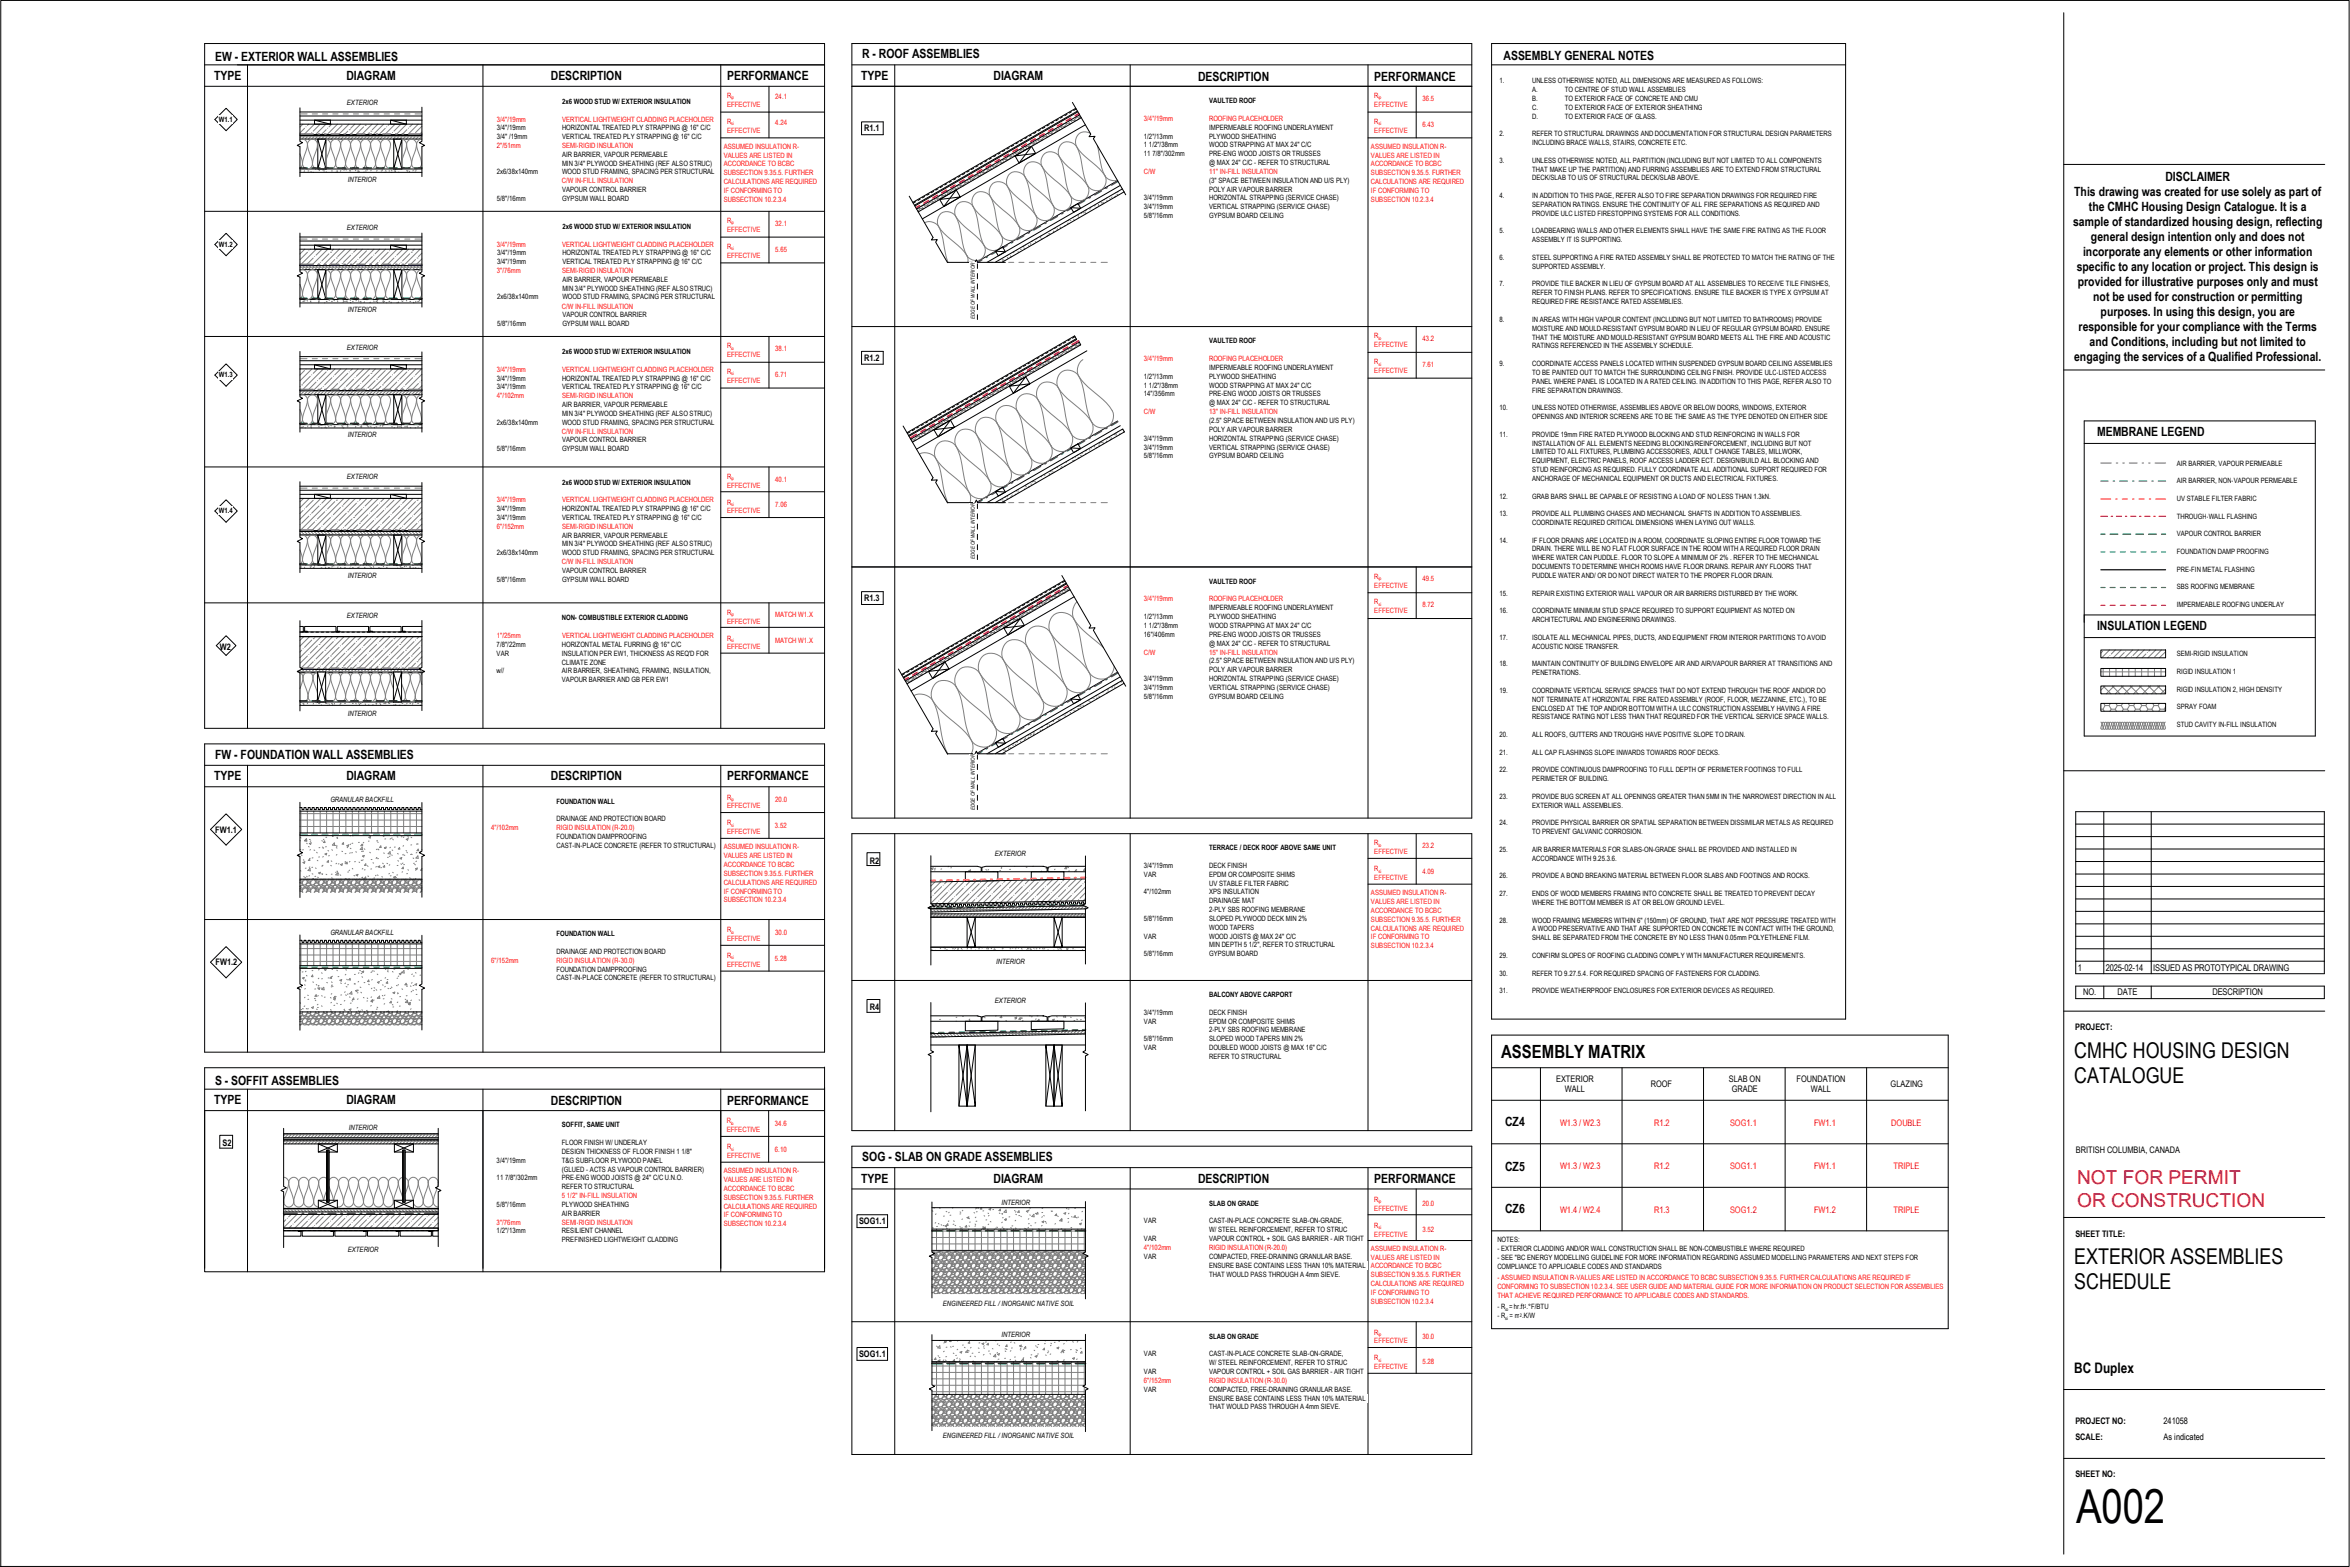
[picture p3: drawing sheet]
<svg xmlns="http://www.w3.org/2000/svg" width="914mm" height="610mm" viewBox="0 0 914 610" stroke-linecap="round" stroke-linejoin="round" font-family="sans-serif">
<defs><g id="words">
<text font-size="18.2" x="807.8" y="592.6">A002</text>
<g font-size="8.5">
<text x="807.1" y="411.5">CMHC HOUSING DESIGN</text>
<text x="807.1" y="421.2">CATALOGUE</text>
<text x="807.1" y="491.8">EXTERIOR ASSEMBLIES</text>
<text x="807.1" y="501.5">SCHEDULE</text>
</g>
<g font-size="7.4" fill="#f00">
<text x="808.2" y="460.8">NOT FOR PERMIT</text>
<text x="808.2" y="469.7">OR CONSTRUCTION</text>
</g>
<text font-size="7.1" x="584.1" y="411.5">ASSEMBLY MATRIX</text>
<text font-size="5.6" x="807.1" y="534.2">BC Duplex</text>
<g font-size="5">
<text x="842.6" y="70.6">DISCLAIMER</text>
<text x="807.1" y="76.4">This drawing was created for use solely as part of</text>
<text x="812.8" y="82.2">the CMHC Housing Design Catalogue. It is a</text>
<text x="806.7" y="88">sample of standardized housing design, reflecting</text>
<text x="813.6" y="93.9">general design intention only and does not</text>
<text x="810.5" y="99.7">incorporate any elements or other information</text>
<text x="808.1" y="105.5">specific to any location or project. This design is</text>
<text x="808.4" y="111.3">provided for illustrative purposes only and must</text>
<text x="814.5" y="117.1">not be used for construction or permitting</text>
<text x="817.4" y="122.9">purposes. In using this design, you are</text>
<text x="808.8" y="128.7">responsible for your compliance with the Terms</text>
<text x="813.1" y="134.5">and Conditions, including but not limited to</text>
<text x="807.1" y="140.4">engaging the services of a Qualified Professional.</text>
</g>
<g font-size="4.9">
<text x="83.7" y="23.7">EW -</text>
<text x="93.8" y="23.7">EXTERIOR WALL ASSEMBLIES</text>
<text x="335.5" y="22.7">R -</text>
<text x="342" y="22.7">ROOF ASSEMBLIES</text>
<text x="585" y="23.4">ASSEMBLY GENERAL NOTES</text>
<text x="83.3" y="31.2">TYPE</text>
<text x="134.8" y="31.2">DIAGRAM</text>
<text x="214.3" y="31.2">DESCRIPTION</text>
<text x="282.9" y="31.1">PERFORMANCE</text>
<text x="335.1" y="31.1">TYPE</text>
<text x="386.6" y="31.1">DIAGRAM</text>
<text x="466.2" y="31.5">DESCRIPTION</text>
<text x="534.8" y="31.4">PERFORMANCE</text>
<text x="816" y="169.7">MEMBRANE LEGEND</text>
<text x="816" y="245.2">INSULATION LEGEND</text>
<text x="83.7" y="295.3">FW -</text>
<text x="93.6" y="295.3">FOUNDATION WALL ASSEMBLIES</text>
<text x="83.3" y="303.6">TYPE</text>
<text x="134.8" y="303.6">DIAGRAM</text>
<text x="214.3" y="303.6">DESCRIPTION</text>
<text x="282.9" y="303.6">PERFORMANCE</text>
<text x="83.7" y="422">S -</text>
<text x="90" y="422">SOFFIT ASSEMBLIES</text>
<text x="83.3" y="429.5">TYPE</text>
<text x="134.8" y="429.5">DIAGRAM</text>
<text x="214.3" y="429.9">DESCRIPTION</text>
<text x="282.9" y="429.9">PERFORMANCE</text>
<text x="585.6" y="437.9">CZ4</text>
<text x="335.5" y="451.8">SOG -</text>
<text x="348.1" y="451.8">SLAB ON GRADE ASSEMBLIES</text>
<text x="585.6" y="455.4">CZ5</text>
<text x="335.1" y="460.1">TYPE</text>
<text x="386.6" y="460.1">DIAGRAM</text>
<text x="466.2" y="460.1">DESCRIPTION</text>
<text x="534.8" y="460.1">PERFORMANCE</text>
<text x="585.6" y="471.8">CZ6</text>
</g>
<g font-size="3.6">
<text x="808.4" y="377.6">1</text>
<text x="819.4" y="377.6">2025-02-14</text>
<text x="837.8" y="377.6">ISSUED AS PROTOTYPICAL DRAWING</text>
<text x="810.6" y="387.3">NO.</text>
<text x="824" y="387.3">DATE</text>
<text x="860.9" y="387.3">DESCRIPTION</text>
</g>
<g font-size="3.5">
<text x="336.3" y="51.1">R1.1</text>
<text x="336.3" y="140.4">R1.2</text>
<text x="336.3" y="233.9">R1.3</text>
<text x="85.6" y="252.7">W2</text>
<text x="83.7" y="323.9">FW1.1</text>
<text x="338.5" y="336">R2</text>
<text x="83.9" y="375.5">FW1.2</text>
<text x="338.5" y="393.1">R4</text>
<text x="807.5" y="400.7">PROJECT:</text>
<text x="605.5" y="420.8">EXTERIOR</text>
<text x="608.9" y="424.9">WALL</text>
<text x="642.4" y="422.9">ROOF</text>
<text x="672.7" y="420.8">SLAB ON</text>
<text x="673.8" y="424.9">GRADE</text>
<text x="699.1" y="420.8">FOUNDATION</text>
<text x="704.6" y="424.9">WALL</text>
<text x="735.7" y="422.9">GLAZING</text>
<text x="86.6" y="445.9">S2</text>
<text x="807.8" y="448.4">BRITISH COLUMBIA, CANADA</text>
<text x="334.3" y="476.3">SOG1.1</text>
<text x="807.6" y="481">SHEET TITLE:</text>
<text x="334.3" y="528">SOG1.1</text>
<text x="807.6" y="553.9">PROJECT NO:</text>
<text x="841.9" y="553.9">241058</text>
<text x="807.6" y="560.4">SCALE:</text>
<text x="841.9" y="560.4">As indicated</text>
<text x="807.6" y="574.7">SHEET NO:</text>
</g>
<g font-size="3.5" fill="#f00">
<text x="607" y="438">W1.3 / W2.3</text>
<text x="643.6" y="438">R1.2</text>
<text x="673.2" y="438">SOG1.1</text>
<text x="705.9" y="438">FW1.1</text>
<text x="735.9" y="438">DOUBLE</text>
<text x="607" y="454.9">W1.3 / W2.3</text>
<text x="643.6" y="454.9">R1.2</text>
<text x="673.2" y="454.9">SOG1.1</text>
<text x="705.9" y="454.9">FW1.1</text>
<text x="736.8" y="454.9">TRIPLE</text>
<text x="607" y="471.8">W1.4 / W2.4</text>
<text x="643.6" y="471.8">R1.3</text>
<text x="673.2" y="471.8">SOG1.2</text>
<text x="705.9" y="471.8">FW1.2</text>
<text x="736.8" y="471.8">TRIPLE</text>
</g>
<g font-size="2.8">
<text x="583.5" y="32.4">1.</text>
<text x="596.2" y="32.4">UNLESS OTHERWISE NOTED, ALL DIMENSIONS ARE MEASURED AS FOLLOWS:</text>
<text x="596.2" y="35.8">A.</text>
<text x="608.9" y="35.8">TO CENTRE OF STUD WALL ASSEMBLIES</text>
<text x="135" y="40.8">EXTERIOR</text>
<text x="218.7" y="40.4">2x6 WOOD STUD W/ EXTERIOR INSULATION</text>
<text x="470.5" y="40.1">VAULTED ROOF</text>
<text x="596.2" y="39.2">B.</text>
<text x="608.9" y="39.2">TO EXTERIOR FACE OF CONCRETE AND CMU</text>
<text x="85.2" y="47.4">W1.1</text>
<text x="596.2" y="42.7">C.</text>
<text x="596.2" y="46.1">D.</text>
<text x="608.9" y="42.7">TO EXTERIOR FACE OF EXTERIOR SHEATHING</text>
<text x="608.9" y="46.1">TO EXTERIOR FACE OF GLASS.</text>
<text x="193.3" y="50.7">3/4&quot;/19mm</text>
<text x="218.7" y="50.7">HORIZONTAL TREATED PLY STRAPPING @ 16&quot; C/C</text>
<text x="445.1" y="53.9">1/2&quot;/13mm</text>
<text x="470.5" y="50.5">IMPERMEABLE ROOFING UNDERLAYMENT</text>
<text x="470.5" y="53.9">PLYWOOD SHEATHING</text>
<text x="583.5" y="53">2.</text>
<text x="596.2" y="53">REFER TO STRUCTURAL DRAWINGS AND DOCUMENTATION FOR STRUCTURAL DESIGN PARAMETERS</text>
<text x="193.3" y="54.1">3/4&quot; /19mm</text>
<text x="218.7" y="54.1">VERTICAL TREATED PLY STRAPPING @ 16&quot; C/C</text>
<text x="445.1" y="57.3">1 1/2&quot;/38mm</text>
<text x="470.5" y="57.3">WOOD STRAPPING AT MAX 24&quot; C/C</text>
<text x="596.2" y="56.4">INCLUDING BRACE WALLS, STAIRS, CONCRETE ETC.</text>
<text x="218.7" y="61">AIR BARRIER, VAPOUR PERMEABLE</text>
<text x="218.7" y="64.4">MIN 3/4&quot; PLYWOOD SHEATHING (REF ALSO STRUC)</text>
<text x="445.1" y="60.7">11 7/8&quot;/302mm</text>
<text x="470.5" y="60.7">PRE-</text>
<text x="470.5" y="64.2">@ MAX 24&quot; C/C -</text>
<text x="476.1" y="60.7">ENG WOOD JOISTS OR TRUSSES</text>
<text x="489.5" y="64.2">REFER TO STRUCTURAL</text>
<text x="583.5" y="63.3">3.</text>
<text x="596.2" y="63.3">UNLESS OTHERWISE NOTED, ALL PARTITION (INCLUDING BUT NOT LIMITED TO ALL COMPONENTS</text>
<text x="135.4" y="70.6">INTERIOR</text>
<text x="193.3" y="67.9">2x6/38x140mm</text>
<text x="218.7" y="67.9">WOOD STUD FRAMING, SPACING PER STRUCTURAL</text>
<text x="470.5" y="71.1">(3&quot; SPACE BETWEEN INSULATION AND U/S PLY)</text>
<text x="596.2" y="66.8">THAT MAKE UP THE PARTITION) AND FURRING ASSEMBLIES ARE TO EXTEND FROM STRUCTURAL</text>
<text x="596.2" y="70.2">DECK/SLAB TO U/S OF STRUCTURAL DECK/SLAB ABOVE.</text>
<text x="218.7" y="74.8">VAPOUR CONTROL BARRIER</text>
<text x="445.1" y="77.9">3/4&quot;/19mm</text>
<text x="470.5" y="74.5">POLY AIR VAPOUR BARRIER</text>
<text x="470.5" y="77.9">HORIZONTAL STRAPPING (SERVICE CHASE)</text>
<text x="583.5" y="77.1">4.</text>
<text x="596.2" y="77.1">IN ADDITION TO THIS PAGE, REFER ALSO TO FIRE SEPARATION DRAWINGS FOR REQUIRED FIRE</text>
<text x="193.3" y="78.2">5/8&quot;/16mm</text>
<text x="218.7" y="78.2">GYPSUM WALL BOARD</text>
<text x="445.1" y="81.4">3/4&quot;/19mm</text>
<text x="470.5" y="81.4">VERTICAL STRAPPING (SERVICE CHASE)</text>
<text x="596.2" y="80.5">SEPARATION RATINGS. ENSURE THE CONTINUITY OF ALL FIRE SEPARATIONS AS REQUIRED AND</text>
<text x="596.2" y="83.9">PROVIDE ULC LISTED FIRESTOPPING SYSTEMS FOR ALL CONDITIONS.</text>
<text x="135" y="89.4">EXTERIOR</text>
<text x="218.8" y="89">2x6 WOOD STUD W/ EXTERIOR INSULATION</text>
<text x="445.1" y="84.8">5/8&quot;/16mm</text>
<text x="470.5" y="84.8">GYPSUM BOARD CEILING</text>
<text x="583.5" y="90.8">5.</text>
<text x="596.2" y="90.8">LOADBEARING WALLS AND OTHER ELEMENTS SHALL HAVE THE SAME FIRE RATING AS THE FLOOR</text>
<text x="596.2" y="94.2">ASSEMBLY IT IS SUPPORTING.</text>
<text x="85.2" y="96">W1.2</text>
<text x="193.4" y="99.4">3/4&quot;/19mm</text>
<text x="218.8" y="99.4">HORIZONTAL TREATED PLY STRAPPING @ 16&quot; C/C</text>
<text x="583.5" y="101.1">6.</text>
<text x="596.2" y="101.1">STEEL SUPPORTING A FIRE RATED ASSEMBLY SHALL BE PROTECTED TO MATCH THE RATING OF THE</text>
<text x="193.4" y="102.8">3/4&quot;/19mm</text>
<text x="218.8" y="102.8">VERTICAL TREATED PLY STRAPPING @ 16&quot; C/C</text>
<text x="596.2" y="104.6">SUPPORTED ASSEMBLY.</text>
<text x="218.8" y="109.6">AIR BARRIER, VAPOUR PERMEABLE</text>
<text x="218.8" y="113.1">MIN 3/4&quot; PLYWOOD SHEATHING (REF ALSO STRUC)</text>
<text x="583.5" y="111.4">7.</text>
<text x="596.2" y="111.4">PROVIDE TILE BACKER IN LIEU OF GYPSUM BOARD AT ALL ASSEMBLIES TO RECEIVE TILE FINISHES,</text>
<text x="193.4" y="116.5">2x6/38x140mm</text>
<text x="218.8" y="116.5">WOOD STUD FRAMING, SPACING PER STRUCTURAL</text>
<text x="596.2" y="114.9">REFER TO FINISH PLANS. REFER TO SPECIFICATIONS. ENSURE TILE BACKER IS TYPE X GYPSUM AT</text>
<text x="596.2" y="118.3">REQUIRED FIRE RESISTANCE RATED ASSEMBLIES.</text>
<text x="135.4" y="121.4">INTERIOR</text>
<text x="218.8" y="123.4">VAPOUR CONTROL BARRIER</text>
<text x="583.5" y="125.2">8.</text>
<text x="596.2" y="125.2">IN AREAS WITH HIGH VAPOUR CONTENT (INCLUDING BUT NOT LIMITED TO BATHROOMS) PROVIDE</text>
<text x="193.4" y="126.8">5/8&quot;/16mm</text>
<text x="218.8" y="126.8">GYPSUM WALL BOARD</text>
<text x="596.2" y="128.6">MOISTURE AND MOULD-</text>
<text x="623.8" y="128.6">RESISTANT GYPSUM BOARD IN LIEU OF REGULAR GYPSUM BOARD. ENSURE</text>
<text x="135" y="136">EXTERIOR</text>
<text x="218.7" y="137.7">2x6 WOOD STUD W/ EXTERIOR INSULATION</text>
<text x="470.5" y="133.6">VAULTED ROOF</text>
<text x="596.2" y="132.1">THAT THE MOISTURE AND MOULD-</text>
<text x="596.2" y="135.5">RATINGS REFERENCED IN THE ASSEMBLY SCHEDULE.</text>
<text x="636" y="132.1">RESISTANT GYPSUM BOARD MEETS ALL THE FIRE AND ACOUSTIC</text>
<text x="470.5" y="143.9">IMPERMEABLE ROOFING UNDERLAYMENT</text>
<text x="583.5" y="142.4">9.</text>
<text x="596.2" y="142.4">COORDINATE ACCESS PANELS LOCATED WITHIN SUSPENDED GYPSUM BOARD CEILING ASSEMBLIES</text>
<text x="85.2" y="146.8">W1.3</text>
<text x="193.3" y="148">3/4&quot;/19mm</text>
<text x="218.7" y="148">HORIZONTAL TREATED PLY STRAPPING @ 16&quot; C/C</text>
<text x="445.1" y="147.4">1/2&quot;/13mm</text>
<text x="470.5" y="147.4">PLYWOOD SHEATHING</text>
<text x="596.2" y="145.8">TO BE PAINTED OUT TO MATCH THE SURROUNDING CEILING FINISH. PROVIDE ULC-</text>
<text x="596.2" y="149.3">PANEL WHERE PANEL IS LOCATED IN A RATED CEILING. IN ADDITION TO THIS PAGE, REFER ALSO TO</text>
<text x="692.1" y="145.8">LISTED ACCESS</text>
<text x="193.3" y="151.5">3/4&quot;/19mm</text>
<text x="218.7" y="151.5">VERTICAL TREATED PLY STRAPPING @ 16&quot; C/C</text>
<text x="445.1" y="150.8">1 1/2&quot;/38mm</text>
<text x="445.1" y="154.2">14&quot;/356mm</text>
<text x="470.5" y="150.8">WOOD STRAPPING AT MAX 24&quot; C/C</text>
<text x="470.5" y="154.2">PRE-</text>
<text x="476.1" y="154.2">ENG WOOD JOISTS OR TRUSSES</text>
<text x="596.2" y="152.7">FIRE SEPARATION DRAWINGS.</text>
<text x="218.7" y="158.3">AIR BARRIER, VAPOUR PERMEABLE</text>
<text x="218.7" y="161.8">MIN 3/4&quot; PLYWOOD SHEATHING (REF ALSO STRUC)</text>
<text x="470.5" y="157.7">@ MAX 24&quot; C/C -</text>
<text x="489.5" y="157.7">REFER TO STRUCTURAL</text>
<text x="583.5" y="159.6">10.</text>
<text x="596.2" y="159.6">UNLESS NOTED OTHERWISE, ASSEMBLIES ABOVE OR BELOW DOORS, WINDOWS, EXTERIOR</text>
<text x="193.3" y="165.2">2x6/38x140mm</text>
<text x="218.7" y="165.2">WOOD STUD FRAMING, SPACING PER STRUCTURAL</text>
<text x="470.5" y="164.5">(2.5&quot; SPACE BETWEEN INSULATION AND U/S PLY)</text>
<text x="470.5" y="168">POLY AIR VAPOUR BARRIER</text>
<text x="596.2" y="163">OPENINGS AND INTERIOR SCREENS ARE TO BE THE SAME AS THE TYPE DENOTED ON EITHER SIDE</text>
<text x="135.4" y="170">INTERIOR</text>
<text x="218.7" y="172.1">VAPOUR CONTROL BARRIER</text>
<text x="445.1" y="171.4">3/4&quot;/19mm</text>
<text x="470.5" y="171.4">HORIZONTAL STRAPPING (SERVICE CHASE)</text>
<text x="583.5" y="169.9">11.</text>
<text x="596.2" y="169.9">PROVIDE 19mm FIRE RATED PLYWOOD BLOCKING AND STUD REINFORCING IN WALLS FOR</text>
<text x="596.2" y="173.3">INSTALLATION OF ALL ELEMENTS NEEDING BLOCKING/REINFORCEMENT, INCLUDING BUT NOT</text>
<text x="193.3" y="175.5">5/8&quot;/16mm</text>
<text x="218.7" y="175.5">GYPSUM WALL BOARD</text>
<text x="445.1" y="174.9">3/4&quot;/19mm</text>
<text x="445.1" y="178.3">5/8&quot;/16mm</text>
<text x="470.5" y="174.9">VERTICAL STRAPPING (SERVICE CHASE)</text>
<text x="470.5" y="178.3">GYPSUM BOARD CEILING</text>
<text x="596.2" y="176.7">LIMITED TO ALL FIXTURES, PLUMBING ACCESSORIES, ADULT CHANGE TABLES, MILLWORK,</text>
<text x="596.2" y="180.2">EQUIPMENT, ELECTRIC PANELS, ROOF ACCESS LADDER ECT. DESIGN/BUILD ALL BLOCKING AND</text>
<text x="596.2" y="183.6">STUD REINFORCING AS REQUIRED. FULLY COORDINATE ALL ADDITIONAL SUPPORT REQUIRED FOR</text>
<text x="847" y="181.1">AIR BARRIER, VAPOUR PERMEABLE</text>
<text x="135" y="186.4">EXTERIOR</text>
<text x="218.7" y="188.5">2x6 WOOD STUD W/ EXTERIOR INSULATION</text>
<text x="596.2" y="187.1">ANCHORAGE OF MECHANICAL EQUIPMENT OR DUCTS AND ELECTRICAL FIXTURES.</text>
<text x="847" y="188">AIR BARRIER, NON-</text>
<text x="869.1" y="188">VAPOUR PERMEABLE</text>
<text x="583.5" y="193.9">12.</text>
<text x="596.2" y="193.9">GRAB BARS SHALL BE CAPABLE OF RESISTING A LOAD OF NO LESS THAN 1.3kN.</text>
<text x="847" y="194.9">UV STABLE FILTER FABRIC</text>
<text x="85.2" y="199.7">W1.4</text>
<text x="193.3" y="198.8">3/4&quot;/19mm</text>
<text x="193.3" y="202.3">3/4&quot;/19mm</text>
<text x="218.7" y="198.8">HORIZONTAL TREATED PLY STRAPPING @ 16&quot; C/C</text>
<text x="218.7" y="202.3">VERTICAL TREATED PLY STRAPPING @ 16&quot; C/C</text>
<text x="583.5" y="200.8">13.</text>
<text x="596.2" y="200.8">PROVIDE ALL PLUMBING CHASES AND MECHANICAL SHAFTS IN ADDITION TO ASSEMBLIES.</text>
<text x="847" y="201.8">THROUGH-</text>
<text x="859.5" y="201.8">WALL FLASHING</text>
<text x="218.7" y="209.1">AIR BARRIER, VAPOUR PERMEABLE</text>
<text x="596.2" y="204.3">COORDINATE REQUIRED CRITICAL DIMENSIONS WHEN LAYING OUT WALLS.</text>
<text x="847" y="208.6">VAPOUR CONTROL BARRIER</text>
<text x="193.3" y="216">2x6/38x140mm</text>
<text x="218.7" y="212.6">MIN 3/4&quot; PLYWOOD SHEATHING (REF ALSO STRUC)</text>
<text x="218.7" y="216">WOOD STUD FRAMING, SPACING PER STRUCTURAL</text>
<text x="583.5" y="211.1">14.</text>
<text x="596.2" y="211.1">IF FLOOR DRAINS ARE LOCATED IN A ROOM, COORDINATE SLOPING ENTIRE FLOOR TOWARD THE</text>
<text x="596.2" y="214.5">DRAIN. THERE WILL BE NO FLAT FLOOR SURFACE IN THE ROOM WITH A REQUIRED FLOOR DRAIN</text>
<text x="847" y="215.5">FOUNDATION DAMP PROOFING</text>
<text x="596.2" y="218">WHERE WATER CAN PUDDLE. FLOOR TO SLOPE A MINIMUM OF 2% . REFER TO THE MECHANICAL</text>
<text x="596.2" y="221.4">DOCUMENTS TO DETERMINE WHICH ROOMS HAVE FLOOR DRAINS. REPAIR ANY FLOORS THAT</text>
<text x="135.4" y="224.7">INTERIOR</text>
<text x="193.3" y="226.3">5/8&quot;/16mm</text>
<text x="218.7" y="222.9">VAPOUR CONTROL BARRIER</text>
<text x="218.7" y="226.3">GYPSUM WALL BOARD</text>
<text x="470.5" y="227.1">VAULTED ROOF</text>
<text x="596.2" y="224.9">PUDDLE WATER AND/ OR DO NOT DIRECT WATER TO THE PROPER FLOOR DRAIN.</text>
<text x="847" y="222.4">PRE-</text>
<text x="852.6" y="222.4">FIN METAL FLASHING</text>
<text x="583.5" y="231.7">15.</text>
<text x="596.2" y="231.7">REPAIR EXISTING EXTERIOR WALL VAPOUR OR AIR BARRIERS DISTURBED BY THE WORK.</text>
<text x="847" y="229.3">SBS ROOFING MEMBRANE</text>
<text x="470.5" y="237.4">IMPERMEABLE ROOFING UNDERLAYMENT</text>
<text x="583.5" y="238.6">16.</text>
<text x="596.2" y="238.6">COORDINATE MINIMUM STUD SPACE REQUIRED TO SUPPORT EQUIPMENT AS NOTED ON</text>
<text x="847" y="236.1">IMPERMEABLE ROOFING UNDERLAY</text>
<text x="135" y="240.6">EXTERIOR</text>
<text x="218.7" y="241.3">NON-</text>
<text x="225.2" y="241.3">COMBUSTIBLE EXTERIOR CLADDING</text>
<text x="445.1" y="240.8">1/2&quot;/13mm</text>
<text x="445.1" y="244.3">1 1/2&quot;/38mm</text>
<text x="470.5" y="240.8">PLYWOOD SHEATHING</text>
<text x="470.5" y="244.3">WOOD STRAPPING AT MAX 24&quot; C/C</text>
<text x="596.2" y="242.1">ARCHITECTURAL AND ENGINEERING DRAWINGS.</text>
<text x="193.3" y="251.7">7/8&quot;/22mm</text>
<text x="218.7" y="251.7">HORIZONTAL METAL FURRING @ 16&quot; C/C</text>
<text x="445.1" y="247.7">16&quot;/406mm</text>
<text x="470.5" y="247.7">PRE-</text>
<text x="470.5" y="251.1">@ MAX 24&quot; C/C -</text>
<text x="476.1" y="247.7">ENG WOOD JOISTS OR TRUSSES</text>
<text x="489.5" y="251.1">REFER TO STRUCTURAL</text>
<text x="583.5" y="248.9">17.</text>
<text x="596.2" y="248.9">ISOLATE ALL MECHANICAL PIPES, DUCTS, AND EQUIPMENT FROM INTERIOR PARTITIONS TO AVOID</text>
<text x="193.3" y="255.1">VAR</text>
<text x="218.7" y="255.1">INSULATION PER EW1, THICKNESS AS REQ'D FOR</text>
<text x="596.2" y="252.3">ACOUSTIC NOISE TRANSFER.</text>
<text x="847" y="255.4">SEMI-</text>
<text x="853.6" y="255.4">RIGID INSULATION</text>
<text x="193.3" y="262">w//</text>
<text x="218.7" y="262">AIR BARRIER, SHEATHING, FRAMING, INSULATION,</text>
<text x="218.7" y="258.5">CLIMATE ZONE</text>
<text x="470.5" y="258">(2.5&quot; SPACE BETWEEN INSULATION AND U/S PLY)</text>
<text x="470.5" y="261.5">POLY AIR VAPOUR BARRIER</text>
<text x="583.5" y="259.2">18.</text>
<text x="596.2" y="259.2">MAINTAIN CONTINUITY OF BUILDING ENVELOPE AIR AND AIR/VAPOUR BARRIER AT TRANSITIONS AND</text>
<text x="596.2" y="262.7">PENETRATIONS.</text>
<text x="847" y="262.2">RIGID INSULATION 1</text>
<text x="218.7" y="265.4">VAPOUR BARRIER AND GB PER EW1</text>
<text x="445.1" y="264.9">3/4&quot;/19mm</text>
<text x="445.1" y="268.3">3/4&quot;/19mm</text>
<text x="470.5" y="264.9">HORIZONTAL STRAPPING (SERVICE CHASE)</text>
<text x="470.5" y="268.3">VERTICAL STRAPPING (SERVICE CHASE)</text>
<text x="583.5" y="269.5">19.</text>
<text x="596.2" y="269.5">COORDINATE VERTICAL SERVICE SPACES THAT DO NOT EXTEND THROUGH THE ROOF AND/OR DO</text>
<text x="847" y="269.1">RIGID INSULATION 2, HIGH DENSITY</text>
<text x="445.1" y="271.7">5/8&quot;/16mm</text>
<text x="470.5" y="271.7">GYPSUM BOARD CEILING</text>
<text x="596.2" y="273">NOT TERMINATE AT HORIZONTAL FIRE RATED ASSEMBLY (ROOF, FLOOR, MEZZANINE, ETC.), TO BE</text>
<text x="847" y="276">SPRAY FOAM</text>
<text x="135.4" y="278.7">INTERIOR</text>
<text x="596.2" y="276.4">ENCLOSED AT THE TOP AND/OR BOTTOM WITH A ULC CONSTRUCTION ASSEMBLY HAVING A FIRE</text>
<text x="596.2" y="279.9">RESISTANCE RATING NOT LESS THAN THAT REQUIRED FOR THE VERTICAL SERVICE SPACE WALLS.</text>
<text x="583.5" y="286.7">20.</text>
<text x="596.2" y="286.7">ALL ROOFS, GUTTERS AND TROUGHS HAVE POSITIVE SLOPE TO DRAIN.</text>
<text x="847" y="282.9">STUD CAVITY IN-</text>
<text x="866.3" y="282.9">FILL INSULATION</text>
<text x="583.5" y="293.6">21.</text>
<text x="596.2" y="293.6">ALL CAP FLASHINGS SLOPE INWARDS TOWARDS ROOF DECKS.</text>
<text x="583.5" y="300.5">22.</text>
<text x="596.2" y="300.5">PROVIDE CONTINUOUS DAMPROOFING TO FULL DEPTH OF PERIMETER FOOTINGS TO FULL</text>
<text x="596.2" y="303.9">PERIMETER OF BUILDING.</text>
<text x="583.5" y="310.8">23.</text>
<text x="596.2" y="310.8">PROVIDE BUG SCREEN AT ALL OPENINGS GREATER THAN 5MM IN THE NARROWEST DIRECTION IN ALL</text>
<text x="128.6" y="312.1">GRANULAR BACKFILL</text>
<text x="216.5" y="312.6">FOUNDATION WALL</text>
<text x="596.2" y="314.2">EXTERIOR WALL ASSEMBLIES.</text>
<text x="216.5" y="319.5">DRAINAGE AND PROTECTION BOARD</text>
<text x="583.5" y="321.1">24.</text>
<text x="596.2" y="321.1">PROVIDE PHYSICAL BARRIER OR SPATIAL SEPARATION BETWEEN DISSIMILAR METALS AS REQUIRED</text>
<text x="216.5" y="326.4">FOUNDATION DAMPPROOFING</text>
<text x="216.5" y="329.8">CAST-</text>
<text x="223.6" y="329.8">IN-</text>
<text x="226.7" y="329.8">PLACE CONCRETE (REFER TO STRUCTURAL)</text>
<text x="596.2" y="324.5">TO PREVENT GALVANIC CORROSION.</text>
<text x="387.1" y="333.2">EXTERIOR</text>
<text x="470.5" y="330.8">TERRACE / DECK ROOF ABOVE SAME UNIT</text>
<text x="583.5" y="331.4">25.</text>
<text x="596.2" y="331.4">AIR BARRIER MATERIALS FOR SLABS-</text>
<text x="596.2" y="334.9">ACCORDANCE WITH 9.25.3.6.</text>
<text x="639.8" y="331.4">ON-</text>
<text x="644" y="331.4">GRADE SHALL BE PROVIDED AND INSTALLED IN</text>
<text x="445.1" y="337.6">3/4&quot;/19mm</text>
<text x="445.1" y="341.1">VAR</text>
<text x="470.5" y="337.6">DECK FINISH</text>
<text x="470.5" y="341.1">EPDM OR COMPOSITE SHIMS</text>
<text x="583.5" y="341.7">26.</text>
<text x="596.2" y="341.7">PROVIDE A BOND BREAKING MATERIAL BETWEEN FLOOR SLABS AND FOOTINGS AND ROCKS.</text>
<text x="445.1" y="347.9">4&quot;/102mm</text>
<text x="470.5" y="344.5">UV STABLE FILTER FABRIC</text>
<text x="470.5" y="347.9">XPS INSULATION</text>
<text x="470.5" y="351.4">DRAINAGE MAT</text>
<text x="583.5" y="348.6">27.</text>
<text x="596.2" y="348.6">ENDS OF WOOD MEMBERS FRAMING INTO CONCRETE SHALL BE TREATED TO PREVENT DECAY</text>
<text x="596.2" y="352">WHERE THE BOTTOM MEMBER IS AT OR BELOW GROUND LEVEL.</text>
<text x="445.1" y="358.3">5/8&quot;/16mm</text>
<text x="470.5" y="354.8">2-</text>
<text x="470.5" y="358.3">SLOPED PLYWOOD DECK MIN 2%</text>
<text x="472.6" y="354.8">PLY SBS ROOFING MEMBRANE</text>
<text x="583.5" y="358.9">28.</text>
<text x="596.2" y="358.9">WOOD FRAMING MEMBERS WITHIN 6&quot; (150mm) OF GROUND, THAT ARE NOT PRESSURE TREATED WITH</text>
<text x="128.6" y="363.8">GRANULAR BACKFILL</text>
<text x="216.5" y="364.2">FOUNDATION WALL</text>
<text x="445.1" y="365.1">VAR</text>
<text x="470.5" y="361.7">WOOD TAPERS</text>
<text x="470.5" y="365.1">WOOD JOISTS @ MAX 24&quot; C/C</text>
<text x="596.2" y="362.3">A WOOD PRESERVATIVE AND THAT ARE SUPPORTED ON CONCRETE IN CONTACT WITH THE GROUND,</text>
<text x="596.2" y="365.8">SHALL BE SEPARATED FROM THE CONCRETE BY NO LESS THAN 0.05mm POLYETHLENE FILM.</text>
<text x="216.5" y="371.1">DRAINAGE AND PROTECTION BOARD</text>
<text x="445.1" y="372">5/8&quot;/16mm</text>
<text x="470.5" y="368.6">MIN DEPTH 5 1/2&quot;, REFER TO STRUCTURAL</text>
<text x="470.5" y="372">GYPSUM BOARD</text>
<text x="216.5" y="378">FOUNDATION DAMPPROOFING</text>
<text x="387.6" y="374.9">INTERIOR</text>
<text x="583.5" y="372.7">29.</text>
<text x="596.2" y="372.7">CONFIRM SLOPES OF ROOFING CLADDING COMPLY WITH MANUFACTURER REQUIREMENTS.</text>
<text x="216.5" y="381.4">CAST-</text>
<text x="223.6" y="381.4">IN-</text>
<text x="226.7" y="381.4">PLACE CONCRETE (REFER TO STRUCTURAL)</text>
<text x="583.5" y="379.5">30.</text>
<text x="596.2" y="379.5">REFER TO 9.27.5.4. FOR REQUIRED SPACING OF FASTENERS FOR CLADDING.</text>
<text x="470.5" y="387.9">BALCONY ABOVE CARPORT</text>
<text x="583.5" y="386.4">31.</text>
<text x="596.2" y="386.4">PROVIDE WEATHERPROOF ENCLOSURES FOR EXTERIOR DEVICES AS REQUIRED.</text>
<text x="387.1" y="390.3">EXTERIOR</text>
<text x="445.1" y="394.7">3/4&quot;/19mm</text>
<text x="470.5" y="394.7">DECK FINISH</text>
<text x="445.1" y="398.2">VAR</text>
<text x="470.5" y="398.2">EPDM OR COMPOSITE SHIMS</text>
<text x="470.5" y="401.6">2-</text>
<text x="472.6" y="401.6">PLY SBS ROOFING MEMBRANE</text>
<text x="445.1" y="405">5/8&quot;/16mm</text>
<text x="470.5" y="405">SLOPED WOOD TAPERS MIN 2%</text>
<text x="445.1" y="408.5">VAR</text>
<text x="470.5" y="408.5">DOUBLED WOOD JOISTS @ MAX 16&quot; C/C</text>
<text x="470.5" y="411.9">REFER TO STRUCTURAL</text>
<text x="135.8" y="439.5">INTERIOR</text>
<text x="218.7" y="438.6">SOFFIT, SAME UNIT</text>
<text x="218.7" y="445.5">FLOOR FINISH W/ UNDERLAY</text>
<text x="218.7" y="448.9">DESIGN THICKNESS OF FLOOR FINISH 1 1/8&quot;</text>
<text x="193.3" y="452.4">3/4&quot;/19mm</text>
<text x="218.7" y="452.4">T&amp;G SUBFLOOR PLYWOOD PANEL</text>
<text x="218.7" y="455.8">(GLUED -</text>
<text x="229.5" y="455.8">ACTS AS VAPOUR CONTROL BARRIER)</text>
<text x="193.3" y="459.2">11 7/8&quot;/302mm</text>
<text x="218.7" y="459.2">PRE-</text>
<text x="224.2" y="459.2">ENG WOOD JOISTS @ 24&quot; C/C U.N.O.</text>
<text x="218.7" y="462.7">REFER TO STRUCTURAL</text>
<text x="193.3" y="469.6">5/8&quot;/16mm</text>
<text x="218.7" y="473">AIR BARRIER</text>
<text x="218.7" y="469.6">PLYWOOD SHEATHING</text>
<text x="389.7" y="468.6">INTERIOR</text>
<text x="470.5" y="469.1">SLAB ON GRADE</text>
<text x="193.3" y="479.8">1/2&quot;/13mm</text>
<text x="218.7" y="479.8">RESILIENT CHANNEL</text>
<text x="445.1" y="476">VAR</text>
<text x="470.5" y="476">CAST-</text>
<text x="470.5" y="479.4">W/ STEEL REINFORCEMENT, REFER TO STRUC</text>
<text x="477.6" y="476">IN-</text>
<text x="480.7" y="476">PLACE CONCRETE SLAB-</text>
<text x="509.6" y="476">ON-</text>
<text x="513.8" y="476">GRADE,</text>
<text x="218.7" y="483.3">PREFINISHED LIGHTWEIGHT CLADDING</text>
<text x="445.1" y="482.9">VAR</text>
<text x="470.5" y="482.9">VAPOUR CONTROL + SOIL GAS BARRIER -</text>
<text x="519.1" y="482.9">AIR TIGHT</text>
<text x="582.6" y="483.2">NOTES:</text>
<text x="135.3" y="487.2">EXTERIOR</text>
<text x="445.1" y="489.7">VAR</text>
<text x="470.5" y="489.7">COMPACTED, FREE-</text>
<text x="493.7" y="489.7">DRAINING GRANULAR BASE.</text>
<text x="582.6" y="486.6">-</text>
<text x="582.6" y="490.1">-</text>
<text x="584.1" y="486.6">EXTERIOR CLADDING AND/OR WALL CONSTRUCTION SHALL BE NON-</text>
<text x="584.1" y="490.1">SEE &quot;BC ENERGY MODELLING GUIDELINE FOR MORE INFORMATION REGARDING ASSUMED MODELLING PARAMETERS AND NEXT STEPS FOR</text>
<text x="663.2" y="486.6">COMBUSTIBLE WHERE REQUIRED</text>
<text x="470.5" y="493.2">ENSURE BASE CONTAINS LESS THAN 10% MATERIAL</text>
<text x="470.5" y="496.6">THAT WOULD PASS THROUGH A 4mm SIEVE.</text>
<text x="582.6" y="493.5">COMPLIANCE TO APPLICABLE CODES AND STANDARDS</text>
<text x="366.9" y="507.9">ENGINEERED FILL / INORGANIC NATIVE SOIL</text>
<text x="582.6" y="509.4">-</text>
<text x="584.1" y="509.4">R</text>
<text x="587.2" y="509.4">=</text>
<text x="589.1" y="509.4">hr.ft</text>
<text x="594" y="509.4">.°F/BTU</text>
<text x="582.6" y="512.8">-</text>
<text x="584.1" y="512.8">R</text>
<text x="587.4" y="512.8">= m</text>
<text x="592.2" y="512.8">.K/W</text>
<text x="389.7" y="520.2">INTERIOR</text>
<text x="470.5" y="520.7">SLAB ON GRADE</text>
<text x="445.1" y="527.6">VAR</text>
<text x="470.5" y="527.6">CAST-</text>
<text x="477.6" y="527.6">IN-</text>
<text x="480.7" y="527.6">PLACE CONCRETE SLAB-</text>
<text x="509.6" y="527.6">ON-</text>
<text x="513.8" y="527.6">GRADE,</text>
<text x="470.5" y="531.1">W/ STEEL REINFORCEMENT, REFER TO STRUC</text>
<text x="445.1" y="534.5">VAR</text>
<text x="470.5" y="534.5">VAPOUR CONTROL + SOIL GAS BARRIER -</text>
<text x="519.1" y="534.5">AIR TIGHT</text>
<text x="445.1" y="541.4">VAR</text>
<text x="470.5" y="541.4">COMPACTED, FREE-</text>
<text x="470.5" y="544.8">ENSURE BASE CONTAINS LESS THAN 10% MATERIAL</text>
<text x="493.7" y="541.4">DRAINING GRANULAR BASE.</text>
<text x="470.5" y="548.3">THAT WOULD PASS THROUGH A 4mm SIEVE.</text>
<text x="366.9" y="559.5">ENGINEERED FILL / INORGANIC NATIVE SOIL</text>
</g>
<g font-size="2.8" fill="#f00">
<text x="282.9" y="38.2">R</text>
<text x="282.9" y="41.6">EFFECTIVE</text>
<text x="301.7" y="38.6">24.1</text>
<text x="534.8" y="38.2">R</text>
<text x="534.8" y="41.6">EFFECTIVE</text>
<text x="553.5" y="39.2">36.5</text>
<text x="193.3" y="47.3">3/4&quot;/19mm</text>
<text x="218.7" y="47.3">VERTICAL LIGHTWEIGHT CLADDING PLACEHOLDER</text>
<text x="445.1" y="47">3/4&quot;/19mm</text>
<text x="470.5" y="47">ROOFING PLACEHOLDER</text>
<text x="282.9" y="48.2">R</text>
<text x="282.9" y="51.6">EFFECTIVE</text>
<text x="301.7" y="48.6">4.24</text>
<text x="534.8" y="48.2">R</text>
<text x="534.8" y="51.6">EFFECTIVE</text>
<text x="553.5" y="49.3">6.43</text>
<text x="193.3" y="57.6">2&quot;/51mm</text>
<text x="218.7" y="57.6">SEMI-</text>
<text x="225.2" y="57.6">RIGID INSULATION</text>
<text x="281.6" y="57.9">ASSUMED INSULATION R-</text>
<text x="533.4" y="57.9">ASSUMED INSULATION R-</text>
<text x="281.6" y="64.8">ACCORDANCE TO BCBC</text>
<text x="281.6" y="61.3">VALUES ARE LISTED IN</text>
<text x="533.4" y="61.3">VALUES ARE LISTED IN</text>
<text x="533.4" y="64.8">ACCORDANCE TO BCBC</text>
<text x="218.7" y="71.4">C/W IN-</text>
<text x="226.9" y="71.4">FILL INSULATION</text>
<text x="281.6" y="68.2">SUBSECTION 9.35.5. FURTHER</text>
<text x="281.6" y="71.7">CALCULATIONS ARE REQUIRED</text>
<text x="445.1" y="67.7">C/W</text>
<text x="470.5" y="67.7">11&quot; IN-</text>
<text x="477.7" y="67.7">FILL INSULATION</text>
<text x="533.4" y="68.2">SUBSECTION 9.35.5. FURTHER</text>
<text x="533.4" y="71.7">CALCULATIONS ARE REQUIRED</text>
<text x="281.6" y="75.1">IF CONFORMING TO</text>
<text x="533.4" y="75.1">IF CONFORMING TO</text>
<text x="281.6" y="78.5">SUBSECTION 10.2.3.4</text>
<text x="533.4" y="78.5">SUBSECTION 10.2.3.4</text>
<text x="282.9" y="86.8">R</text>
<text x="301.7" y="87.9">32.1</text>
<text x="193.3" y="95.9">3/4&quot;/19mm</text>
<text x="218.7" y="95.9">VERTICAL LIGHTWEIGHT CLADDING PLACEHOLDER</text>
<text x="282.9" y="90.3">EFFECTIVE</text>
<text x="282.9" y="96.9">R</text>
<text x="282.9" y="100.3">EFFECTIVE</text>
<text x="301.7" y="97.9">5.65</text>
<text x="193.3" y="106.3">3&quot;/76mm</text>
<text x="218.7" y="106.3">SEMI-</text>
<text x="225.2" y="106.3">RIGID INSULATION</text>
<text x="218.7" y="120.1">C/W IN-</text>
<text x="226.9" y="120.1">FILL INSULATION</text>
<text x="534.8" y="131.7">R</text>
<text x="282.9" y="135.5">R</text>
<text x="301.7" y="136.5">38.1</text>
<text x="534.8" y="135.1">EFFECTIVE</text>
<text x="553.5" y="132.7">43.2</text>
<text x="282.9" y="138.9">EFFECTIVE</text>
<text x="445.1" y="140.5">3/4&quot;/19mm</text>
<text x="470.5" y="140.5">ROOFING PLACEHOLDER</text>
<text x="534.8" y="141.7">R</text>
<text x="553.5" y="142.7">7.61</text>
<text x="193.3" y="144.6">3/4&quot;/19mm</text>
<text x="218.7" y="144.6">VERTICAL LIGHTWEIGHT CLADDING PLACEHOLDER</text>
<text x="282.9" y="145.5">R</text>
<text x="282.9" y="148.9">EFFECTIVE</text>
<text x="301.7" y="146.6">6.71</text>
<text x="534.8" y="145.1">EFFECTIVE</text>
<text x="193.3" y="154.9">4&quot;/102mm</text>
<text x="218.7" y="154.9">SEMI-</text>
<text x="225.2" y="154.9">RIGID INSULATION</text>
<text x="445.1" y="161.2">C/W</text>
<text x="470.5" y="161.2">13&quot; IN-</text>
<text x="477.7" y="161.2">FILL INSULATION</text>
<text x="218.7" y="168.7">C/W IN-</text>
<text x="226.9" y="168.7">FILL INSULATION</text>
<text x="282.9" y="186.3">R</text>
<text x="282.9" y="189.7">EFFECTIVE</text>
<text x="301.7" y="187.3">40.1</text>
<text x="193.3" y="195.3">3/4&quot;/19mm</text>
<text x="218.7" y="195.3">VERTICAL LIGHTWEIGHT CLADDING PLACEHOLDER</text>
<text x="282.9" y="196.3">R</text>
<text x="301.7" y="197.4">7.06</text>
<text x="282.9" y="199.7">EFFECTIVE</text>
<text x="193.3" y="205.7">6&quot;/152mm</text>
<text x="218.7" y="205.7">SEMI-</text>
<text x="225.2" y="205.7">RIGID INSULATION</text>
<text x="218.7" y="219.5">C/W IN-</text>
<text x="226.9" y="219.5">FILL INSULATION</text>
<text x="534.8" y="225.1">R</text>
<text x="553.5" y="226.2">49.5</text>
<text x="445.1" y="234">3/4&quot;/19mm</text>
<text x="470.5" y="234">ROOFING PLACEHOLDER</text>
<text x="534.8" y="228.6">EFFECTIVE</text>
<text x="282.9" y="239.1">R</text>
<text x="534.8" y="235.2">R</text>
<text x="534.8" y="238.6">EFFECTIVE</text>
<text x="553.5" y="236.2">8.72</text>
<text x="282.9" y="242.6">EFFECTIVE</text>
<text x="301.7" y="240.2">MATCH W1.X</text>
<text x="193.3" y="248.2">1&quot;/25mm</text>
<text x="218.7" y="248.2">VERTICAL LIGHTWEIGHT CLADDING PLACEHOLDER</text>
<text x="282.9" y="249.2">R</text>
<text x="301.7" y="250.2">MATCH W1.X</text>
<text x="282.9" y="252.6">EFFECTIVE</text>
<text x="445.1" y="254.7">C/W</text>
<text x="470.5" y="254.7">15&quot; IN-</text>
<text x="477.7" y="254.7">FILL INSULATION</text>
<text x="282.9" y="311.1">R</text>
<text x="282.9" y="314.5">EFFECTIVE</text>
<text x="301.7" y="312.1">20.0</text>
<text x="191.1" y="323">4&quot;/102mm</text>
<text x="216.5" y="323">RIGID INSULATION (R-</text>
<text x="241.5" y="323">20.0)</text>
<text x="282.9" y="321.1">R</text>
<text x="301.5" y="322.2">3.52</text>
<text x="282.9" y="324.5">EFFECTIVE</text>
<text x="534.8" y="328.9">R</text>
<text x="553.5" y="329.9">23.2</text>
<text x="281.6" y="330.4">ASSUMED INSULATION R-</text>
<text x="281.6" y="333.8">VALUES ARE LISTED IN</text>
<text x="534.8" y="332.3">EFFECTIVE</text>
<text x="281.6" y="337.3">ACCORDANCE TO BCBC</text>
<text x="281.6" y="340.7">SUBSECTION 9.35.5. FURTHER</text>
<text x="534.8" y="338.9">R</text>
<text x="553.5" y="340">4.09</text>
<text x="281.6" y="344.2">CALCULATIONS ARE REQUIRED</text>
<text x="281.6" y="347.6">IF CONFORMING TO</text>
<text x="534.8" y="342.3">EFFECTIVE</text>
<text x="281.6" y="351">SUBSECTION 10.2.3.4</text>
<text x="533.4" y="348.2">ASSUMED INSULATION R-</text>
<text x="533.4" y="351.7">VALUES ARE LISTED IN</text>
<text x="533.4" y="355.1">ACCORDANCE TO BCBC</text>
<text x="533.4" y="358.5">SUBSECTION 9.35.5. FURTHER</text>
<text x="282.9" y="362.7">R</text>
<text x="301.7" y="363.8">30.0</text>
<text x="533.4" y="362">CALCULATIONS ARE REQUIRED</text>
<text x="533.4" y="365.4">IF CONFORMING TO</text>
<text x="282.9" y="366.1">EFFECTIVE</text>
<text x="533.4" y="368.9">SUBSECTION 10.2.3.4</text>
<text x="191.1" y="374.6">6&quot;/152mm</text>
<text x="216.5" y="374.6">RIGID INSULATION (R-</text>
<text x="241.5" y="374.6">30.0)</text>
<text x="282.9" y="372.7">R</text>
<text x="282.9" y="376.2">EFFECTIVE</text>
<text x="301.5" y="373.8">5.28</text>
<text x="282.8" y="437">R</text>
<text x="282.8" y="440.5">EFFECTIVE</text>
<text x="301.5" y="438.1">34.6</text>
<text x="282.9" y="447.1">R</text>
<text x="301.5" y="448.1">6.10</text>
<text x="282.9" y="450.5">EFFECTIVE</text>
<text x="281.6" y="456.4">ASSUMED INSULATION R-</text>
<text x="281.6" y="459.8">VALUES ARE LISTED IN</text>
<text x="218.6" y="466.1">5 1/2&quot; IN-</text>
<text x="228.6" y="466.1">FILL INSULATION</text>
<text x="281.6" y="463.3">ACCORDANCE TO BCBC</text>
<text x="281.6" y="466.7">SUBSECTION 9.35.5. FURTHER</text>
<text x="534.8" y="467.6">R</text>
<text x="281.6" y="470.2">CALCULATIONS ARE REQUIRED</text>
<text x="281.6" y="473.6">IF CONFORMING TO</text>
<text x="534.8" y="471">EFFECTIVE</text>
<text x="553.5" y="469.1">20.0</text>
<text x="193.3" y="476.4">3&quot;/76mm</text>
<text x="218.7" y="476.4">SEMI-</text>
<text x="225.2" y="476.4">RIGID INSULATION</text>
<text x="281.6" y="477">SUBSECTION 10.2.3.4</text>
<text x="534.8" y="477.6">R</text>
<text x="553.5" y="479.2">3.52</text>
<text x="534.8" y="481">EFFECTIVE</text>
<text x="445.1" y="486.3">4&quot;/102mm</text>
<text x="470.5" y="486.3">RIGID INSULATION (R-</text>
<text x="495.5" y="486.3">20.0)</text>
<text x="533.4" y="486.6">ASSUMED INSULATION R-</text>
<text x="533.4" y="490">VALUES ARE LISTED IN</text>
<text x="533.4" y="493.4">ACCORDANCE TO BCBC</text>
<text x="533.4" y="496.9">SUBSECTION 9.35.5. FURTHER</text>
<text x="533.4" y="500.3">CALCULATIONS ARE REQUIRED</text>
<text x="533.4" y="503.8">IF CONFORMING TO</text>
<text x="582.6" y="498">-</text>
<text x="582.6" y="501.4">CONFORMING TO SUBSECTION 10.2.3.4. SEE USER GUIDE AND MATERIAL GUIDE FOR MORE INFORMATION ON PRODUCT SELECTION FOR ASSEMBLIES</text>
<text x="584.1" y="498">ASSUMED INSULATION R-</text>
<text x="613.5" y="498">VALUES ARE LISTED IN ACCORDANCE TO BCBC SUBSECTION 9.35.5. FURTHER CALCULATIONS ARE REQUIRED IF</text>
<text x="533.4" y="507.2">SUBSECTION 10.2.3.4</text>
<text x="582.6" y="504.9">THAT ACHIEVE REQUIRED PERFORMANCE TO APPLICABLE CODES AND STANDARDS.</text>
<text x="534.8" y="519.2">R</text>
<text x="553.5" y="520.8">30.0</text>
<text x="534.8" y="522.6">EFFECTIVE</text>
<text x="534.8" y="529.3">R</text>
<text x="534.8" y="532.7">EFFECTIVE</text>
<text x="553.5" y="530.8">5.28</text>
<text x="445.1" y="537.9">6&quot;/152mm</text>
<text x="470.5" y="537.9">RIGID INSULATION (R-</text>
<text x="495.5" y="537.9">30.0)</text>
</g>
<g font-size="2.1">
<text x="379.3" y="124" transform="rotate(-90 379.3 124)">EDGE OF WALL INTERIOR</text>
<text x="379.3" y="217.5" transform="rotate(-90 379.3 217.5)">EDGE OF WALL INTERIOR</text>
<text x="379.3" y="315.2" transform="rotate(-90 379.3 315.2)">EDGE OF WALL INTERIOR</text>
</g>
<g font-size="1.8" fill="#f00">
<text x="284.6" y="38.7">ip</text>
<text x="536.4" y="38.7">ip</text>
<text x="284.6" y="48.7">si</text>
<text x="536.4" y="48.7">si</text>
<text x="284.6" y="87.3">ip</text>
<text x="284.6" y="97.4">si</text>
<text x="284.6" y="136">ip</text>
<text x="536.4" y="132.2">ip</text>
<text x="536.4" y="142.2">si</text>
<text x="284.6" y="146">si</text>
<text x="284.6" y="186.8">ip</text>
<text x="284.6" y="196.8">si</text>
<text x="536.4" y="225.6">ip</text>
<text x="284.6" y="239.6">ip</text>
<text x="536.4" y="235.7">si</text>
<text x="284.6" y="249.7">si</text>
<text x="284.6" y="311.6">ip</text>
<text x="284.6" y="321.6">si</text>
<text x="536.4" y="329.4">ip</text>
<text x="536.4" y="339.4">si</text>
<text x="284.6" y="363.2">ip</text>
<text x="284.6" y="373.3">si</text>
<text x="284.4" y="437.6">ip</text>
<text x="284.6" y="447.6">si</text>
<text x="536.4" y="468.1">ip</text>
<text x="536.4" y="478.1">si</text>
<text x="536.4" y="519.7">ip</text>
<text x="536.4" y="529.8">si</text>
</g>
<g font-size="1.8">
<text x="585.7" y="509.9">ip</text>
<text x="593.1" y="508.8">2</text>
<text x="585.7" y="513.3">si</text>
<text x="591.4" y="512.2">2</text>
</g>
</g></defs>
<path d="M110.4 442.6h60.1v.8h-60.1z" fill="#c0c0c0"/>
<g fill="#fff">
<path d="M110.4 470.1h60.1v1.4h-60.1z"/>
<path d="M110.4 472.4h60.1v5.3h-60.1z"/>
<path d="M116.7 143.5h47.5v8.4h-47.5z"/>
<path d="M116.7 151.9h47.5v1.6h-47.5z"/>
<path d="M116.7 165.2h47.5v1.3h-47.5z"/>
<path d="M116.7 193.9h47.5v12.7h-47.5z"/>
<path d="M116.7 206.6h47.5v1.6h-47.5z"/>
<path d="M116.7 219.8h47.5v1.3h-47.5z"/>
<path d="M116.7 247.7h47.5v12.7h-47.5z"/>
<path d="M115.9 260.4h49.1v1.3h-49.1z"/>
<path d="M116.7 273.1h47.5v1.3h-47.5z"/>
<path d="M362.6 478.2h59.8v8.4h-59.8z"/>
<path d="M362.6 469.8h59.8v8.4h-59.8z"/>
<path d="M361.6 487h61.6v16.3h-61.6z"/>
<path d="M116.2 325.1h49v16.9h-49z"/>
<path d="M116.7 342h47.5v5.1h-47.5z"/>
<path d="M116.7 315.6h47.5v8.4h-47.5z"/>
<path d="M116.7 96.9h47.5v6.4h-47.5z"/>
<path d="M116.7 103.3h47.5v1.6h-47.5z"/>
<path d="M116.7 116.5h47.5v1.4h-47.5z"/>
<path d="M362.2 355.5h60.2v1.3h-60.2z"/>
<path d="M362.2 368.5h60.2v1.3h-60.2z"/>
<path d="M362.2 337h19.6v2.1h-19.6z"/>
<path d="M361.8 352.3h61.6v2.5h-61.6z"/>
<path d="M362.2 341.9h60.2v9.6h-60.2z"/>
<path d="M382.1 337h25.4v2.1h-25.4z"/>
<path d="M407.8 337h14.6v2.1h-14.6z"/>
<path d="M362.2 395.2h19.6v2.1h-19.6z"/>
<path d="M362.2 400.9h60.2v2.5h-60.2z"/>
<path d="M382.1 395.2h25.4v2.1h-25.4z"/>
<path d="M407.8 395.2h14.6v2.1h-14.6z"/>
<path d="M387.2 73.5h50.2v28.6h-50.2z"/>
<path d="M356.6 44.7h64.1v37.7h-64.1z"/>
<path d="M387.2 166.9h50.3v28.6h-50.3z"/>
<path d="M354.4 133h66.1v39h-66.1z"/>
<path d="M387.2 264.7h50.2v28.5h-50.2z"/>
<path d="M352.3 228.3h64v37.7h-64z"/>
<path d="M361.8 529.8h61.6v12.7h-61.6z"/>
<path d="M362.6 521.5h59.8v8.3h-59.8z"/>
<path d="M362.6 542.9h59.8v12h-59.8z"/>
<path d="M116.2 376.7h49v17h-49z"/>
<path d="M116.7 393.7h47.5v5.1h-47.5z"/>
<path d="M116.7 367.2h47.5v8.5h-47.5z"/>
</g>
<g fill="none" stroke="#7f7f7f" stroke-width=".39">
<path d="M115.8 56.5v.1M116.7 54.5a1.84 1.84 0 0 1 2-.2 1.84 1.84 0 0 1 .9 1.7M116.7 59.9l1 3.9M116.7 53.2h47.5M116.7 52.8l.4 .4-.4 .4M116.8 44.3h2.7M117.7 52.5l.7 .7-1 .9M117.9 48.3l-1.2 1.1M118.5 49.9l-1.8 1.8M119 52.5l.6 .7-.9 .9M119.1 49.3l-.1 .1M119.6 56l.4 2.3 1.5 4.4 .1 1.1"/>
<path d="M119.6 56a2.04 2.04 0 0 1 2.7-1.8 2.04 2.04 0 0 1 1.1 3l-1.4 4.4-.4 2.2M119.6 56l-.1 1.2-1.4 4.4-.4 2.2M120.1 48.3l-.5 .5M120.3 52.5l.6 .7-.9 .9M120.7 52.2l-.3 .3M121.3 51.6h.1M121.5 44.3h2M121.5 52.5l.7 .7-1 .9M122.3 48.3l-4.2 4.2M122.8 52.5l.6 .7-.9 .9M124.1 52.5l.6 .7-.9 .9M124.6 48.3l-2.7 2.7"/>
<path d="M125.3 52.5l.7 .7-.9 .9M125.5 44.3h2M126.6 52.5l.7 .7-1 .9M126.7 54.1a2.24 2.24 0 0 1 2 1.9M126.8 48.3l-4.2 4.2M126.9 50.5l-2.1 2M127.5 49.9h.1M127.8 52.5l.7 .7-.9 .9M128.7 56v1.2l1.5 4.4 .4 2.2M128.7 56a1.95 1.95 0 0 1 1.9-1.9 1.95 1.95 0 0 1 1.9 1.9M128.7 56l-.4 2.3-.8 2.2a5.1 5.1 0 0 0-.3 4.5 1.92 1.92 0 0 0 2.1 .7 1.92 1.92 0 0 0 1.3-1.9M129.1 48.3l-1.1 1.1"/>
<path d="M129.1 52.5l.7 .7-.9 .9M129.5 44.3h2M129.8 52.1l-.1 .1M130.4 52.5l.7 .7-1 .9M131.3 48.3l-4.2 4.2M132.5 56l2 7.8M132.5 56a1.93 1.93 0 0 1 2-1.9 1.93 1.93 0 0 1 1.9 1.9M132.5 56l-.4 2.3-1.4 4.4-.1 1.1M132.9 52.5l.7 .7-.9 .9M133.1 48.8l-2.8 2.8M133.5 44.3h2M134.2 52.5l.7 .7-1 .9"/>
<path d="M135.3 51l-1.5 1.5M135.5 52.5l.6 .7-.9 .9M135.8 48.3l-4.2 4.2 .7 .7-.9 .9M135.9 50.5h.1M136.4 56a1.95 1.95 0 0 1 1.9-1.9 1.95 1.95 0 0 1 2 1.9M136.4 56l-.1 1.2-1.4 4.4-.4 2.2M136.4 56l.4 2.3 1.5 4.4v1.1M136.7 52.5l.7 .7-.9 .9M137.5 44.3h2M138 52.5l.7 .7-.9 .9M138 48.3l-1.6 1.6M139.3 52.5l.7 .7-1 .9"/>
<path d="M140.3 56l.4 2.3 1.5 4.4v1.1M140.3 48.3l-4.2 4.2M140.3 56a1.95 1.95 0 0 1 1.9-1.9 1.95 1.95 0 0 1 2 1.9M140.3 56l-.1 1.2-1.5 4.4-.4 2.2M141.5 49.4l-2.8 2.8M141.5 44.3h2M141.8 52.5l.7 .7-1 .9M142.1 48.8h.1M143.1 52.5l.6 .7-.9 .9M143.7 51.6l-.9 .9M144.2 56l1.9 7.8M144.2 56a1.95 1.95 0 0 1 1.9-1.9 1.95 1.95 0 0 1 2 1.9"/>
<path d="M144.2 56l-2 7.8M144.3 51h.1M144.4 52.5l.6 .7-.9 .9M144.8 48.3l-4.3 4.2 .7 .7-.9 .9M145.5 44.3h2M145.6 52.5l.7 .7-1 .9M146.9 52.5l.6 .7-.9 .9M147 48.3l-2.1 2.2M148.1 56a2.03 2.03 0 0 1 2.6-1.8 2.03 2.03 0 0 1 1.1 3l-1.4 4.4-.4 2.2M148.1 56l-.4 2.3-1.5 4.4-.1 1.1M148.1 56l.1 1.2 1.4 4.4 .4 2.2M148.2 52.5l.6 .7-.9 .9"/>
<path d="M149.3 48.3l-4.3 4.2M149.4 52.5l.7 .7-1 .9M149.5 44.3h2M149.9 49.9l-2.6 2.6M150.5 49.3v.1M150.7 52.5l.6 .7-.9 .9M151.5 48.3l-.5 .5M152 52.5l.6 .7-.9 .9M152.1 52.2l-.3 .3M152.7 51.6h.1M153.2 52.5l.7 .7-.9 .9M153.5 44.3h2"/>
<path d="M153.8 48.3l-4.3 4.2M154.5 52.5l.7 .7-1 .9M155.8 52.5l.6 .7-.9 .9M156 48.3l-2.7 2.7M156.3 54.1a2.15 2.15 0 0 1 1.9 1.9M157.1 52.5l.6 .7-.9 .9M157.5 44.3h2M158.2 56l.4 2.3 1.5 4.4v1.1M158.2 56a1.95 1.95 0 0 1 1.9-1.9 1.95 1.95 0 0 1 2 1.9M158.2 56l-.4 2.3-1.2 3.3a2.99 2.99 0 0 0 .7 3.9 1.95 1.95 0 0 0 2.8-1.7M158.2 48.3l-4.2 4.2M158.3 50.5l-2 2"/>
<path d="M158.3 52.5l.7 .7-1 .9M158.9 49.9h.1M159.6 52.5l.6 .7-.9 .9M160.5 48.3l-1.1 1.1M160.9 52.5l.6 .7-.9 .9M161.2 52.1l-.1 .1M161.5 44.3h2.8M162.1 56l-2 7.8M162.1 56l.4 2.3 1.2 3.3a2.99 2.99 0 0 1-.7 3.9 1.95 1.95 0 0 1-2.9-1.7M162.1 52.5l.7 .7-1 .9M162.7 48.3l-4.2 4.2M163.4 52.5l.6 .7-.9 .9"/>
<path d="M164 54.1a2.15 2.15 0 0 0-1.9 1.9M164.2 49.1l-2.5 2.5M164.2 51.4l-1.2 1.1M393.9 59.7l.9 1M394.3 59.5h2.6M395.9 58.6l-1 .9 .7 .7M396.5 58.3h2.6M397.1 57.9l.4 .4-1.3 1.2 .3 .3M397.9 57.4l.8 .9-.5 .5M398.7 57h2.6M398.8 56.9l.9 1M400.9 55.7h2.6"/>
<path d="M401.1 55.6l.2 .1-1.3 1.3 .5 .5M401.3 57h.1M401.9 55.1l.6 .6-1.2 1.3M402.7 54.7l1 .9M403.1 54.4h2.6M404.8 53.4l-1 1 .7 .8M405.3 53.2h2.6M405.9 52.8l.5 .4-1.3 1.2 .2 .3M406.7 52.3l.9 .9-.4 .4M407.5 51.9h2.6M407.8 51.7l-.2 .2 .9 .9M409.7 50.6h2.6"/>
<path d="M410 50.5l.2 .1-1.3 1.3 .4 .5M410.8 50l.6 .6-1.1 1.2M411.6 49.5l.9 1M411.9 49.4h2.6M413.9 48.2l-1.2 1.2 .6 .6M414.1 48.1h2.6M414.8 47.7l.4 .4-1.2 1.3 .1 .2M415.6 47.2l.9 .9-.3 .3M416.3 46.9h2.6M416.9 46.5l-.4 .4 .9 .8M418.4 45.6h2.2M418.8 45.3l.3 .3-1.3 1.3 .4 .3"/>
<path d="M418.9 57a3.9 3.9 0 0 0-5.3-1.4 3.9 3.9 0 0 0-1.4 5.3M418.9 57a33.1 33.1 0 0 0 7.6 7.5l3.5 4M418.9 57a33.8 33.8 0 0 1 2.7 10.4l.9 3.4 .8 1.6M419.6 44.9l.7 .7-1.1 1.1M424.2 51.9a3.8 3.8 0 0 0-4.7 .4 3.8 3.8 0 0 0-.6 4.7M425.5 53l.3 .5M427 56.6l.9 5.1a18.6 18.6 0 0 0 2.1 6.8M116.8 66.5h.3M117.7 63.8a1.95 1.95 0 0 0 1.9 2 1.95 1.95 0 0 0 2-2M117.7 63.8l-.1 .6-.9 1M118.5 66.4l-.2 .3M119.3 65.7h.1"/>
<path d="M119.8 66.5h.4M121 66.7l.2 .3M121.6 63.8a2.24 2.24 0 0 0 1.9 2M121.7 67.1h.1M122.8 65.7l.1 .3M124.1 66.1l.2 .3M125.8 66l-.2 .3M125.9 66.5h.4M126.9 66.8l.1 .3M127.1 65.7l-.1 .2M129 66.5h.3M130.6 67.1h.1"/>
<path d="M130.6 63.8a1.93 1.93 0 0 0 1.9 2 1.93 1.93 0 0 0 2-2M131 66.5h.4M131.2 66.7l-.1 .3M132.6 66.3l-.1 .3M133.3 65.7v.1M134 66l-.2 .3M134.5 63.8a1.95 1.95 0 0 0 1.9 2 1.95 1.95 0 0 0 1.9-2M134.6 65.9l.1 .3M136.1 66.5h.3M136.3 66.1l-.2 .3M136.9 65.8l.1 .2M138.3 66.1l.1 .3"/>
<path d="M138.3 63.8a1.95 1.95 0 0 0 2 2 1.95 1.95 0 0 0 1.9-2M139.1 66.5h.4M139.4 66.8l-.2 .3M139.6 66.5l.2 .3M141.2 65.7l-.1 .1M141.7 66.9l-.1 .2M142.2 66.5h.3M142.2 63.8a1.95 1.95 0 0 0 2 2 1.95 1.95 0 0 0 1.9-2M142.8 65.9l.2 .3M144.4 66.2l-.1 .3M146.1 63.8a1.95 1.95 0 0 0 2 2 1.95 1.95 0 0 0 1.9-2M146.7 66.3l-.1 .3"/>
<path d="M148.3 66.5h.3M148.7 66l.1 .3M149.9 66.9l-.1 .2M150 63.8a2.24 2.24 0 0 0 2 2M150.1 66.3l.1 .3M151.3 66.5h.4M152.1 67.1h.1M152.4 66.2l.1 .3M153.4 66.5h.3M153.8 66.6l.1 .2M154 65.8l-.2 .3M155.1 66.9l.1 .2"/>
<path d="M158.3 66.3l.2 .3M158.5 66.5h.3M159.4 66.6l-.1 .3M160.8 66.2l-.1 .3M161.5 65.7l.1 .3M161.5 66.5h.3M162.2 65.9l-.1 .2M359.1 79.8h2.6M359.8 79.4l-.4 .4 .9 .9M361.3 78.6h2.6M361.7 78.3l.3 .3-1.3 1.2 .4 .4M362.5 77.9l.7 .7-1 .9"/>
<path d="M363.3 77.4l1 1M363.5 77.3h2.6M365.7 76h2.6M365.7 76h.1M365.8 76l-1.3 1.3 .6 .6M366.5 75.5l.5 .5-1.1 1.4M367.3 75.1l.9 1M367.9 74.8h2.6M368.8 74.2l-.5 .6 .8 .8M370.1 73.5h2.6M370.5 73.2l.3 .3-1.2 1.3 .3 .3M371.3 72.8l.8 .7-.9 .9"/>
<path d="M372.2 72.3l.9 .9M372.3 72.2h2.6M374.6 70.9l.1 .1M374.7 71l-1.3 1.2 .5 .6M375.4 70.4l.5 .6-1.2 1.3M376.2 70l.9 1h-2.6M376.7 69.7h2.6M377.8 69l-.6 .7 .8 .8M378.9 68.4h2.7M379.4 68.1l.3 .3-1.2 1.3 .3 .3M380.2 67.6l.8 .8-.8 .8M381 67.2l1 1"/>
<path d="M381.1 67.1h2.7M383.3 65.9h2.6M383.4 65.8l-1.2 1.3 .6 .6M384.2 65.3l.6 .6-1.2 1.3M385 64.9l1 .9M385.3 76.4a33.1 33.1 0 0 0 7.6 7.5l2.5 2.5 1 1.5M385.3 76.4a33.8 33.8 0 0 1 2.7 10.3l.9 3.5 .8 1.6M385.3 76.4a3.9 3.9 0 0 0-5.3-1.4 3.9 3.9 0 0 0-1.4 5.3M385.5 64.6h2.6M386.8 63.8l-.8 .8 .8 .8M387.7 63.3h2.6M388.2 63l.4 .3-1.3 1.3 .3 .3"/>
<path d="M389 62.5l.8 .8-.6 .7M392 72.5a33 33 0 0 1 2.7 10.4l1.7 5M392 72.5a3.9 3.9 0 0 0-5.3-1.4 3.9 3.9 0 0 0-1.4 5.3M392 72.5a34.5 34.5 0 0 0 7.7 7.5l3.4 4M392.1 60.8h2.6M392.3 60.7l-1.2 1.4 .5 .5M392.4 62.1h.1M392.5 62.1h-2.6l.9 .9M393.1 60.2l.6 .6-1.3 1.3M398.7 68.6a3.9 3.9 0 0 0-5.3-1.4 3.9 3.9 0 0 0-1.4 5.3M398.7 68.6a33.1 33.1 0 0 0 7.7 7.5l2.5 2.6 1 1.4M398.7 68.6a33.8 33.8 0 0 1 2.7 10.4l1 3.4 .7 1.6"/>
<path d="M405.5 64.8a35.6 35.6 0 0 0 7.6 7.5l2.5 2.5 1 1.4M405.5 64.8a33.2 33.2 0 0 1 2.6 10.3l1 3.4 .8 1.6M405.5 64.8a3.9 3.9 0 0 0-5.3-1.5 3.9 3.9 0 0 0-1.5 5.3M412.2 60.9a33 33 0 0 1 2.6 10.3l1 3.5 .8 1.5M412.2 60.9a3.9 3.9 0 0 0-5.3-1.4 3.9 3.9 0 0 0-1.4 5.3M412.2 60.9a32.2 32.2 0 0 0 7.6 7.5l2.5 2.5 1 1.5M416.6 76.2a3.9 3.9 0 0 1-1.5 5.3 3.9 3.9 0 0 1-5.2-1.4M423.3 72.4a3.9 3.9 0 0 1-1.5 5.3 3.9 3.9 0 0 1-5.2-1.5M426.1 79.9l-.1 .3M427.4 79.7l.2 .3M427.5 79.5l-.1 .3M427.9 78.5l.1 .1"/>
<path d="M428.5 78.7h.3M428.9 79.1l-.2 .3M429.2 78.7l.2 .3M429.6 77.7h.3M430 68.5a4.2 4.2 0 0 0 4.8 1.6M430 68.5a3.9 3.9 0 0 1-1.4 5.3 3.9 3.9 0 0 1-5.3-1.4M430.6 77v.1M430.8 77.9l-.2 .3M431.8 77.2l.2 .3M432.7 76.6l-.2 .3M433.6 76.7h.3M434.1 76.2l-.2 .3"/>
<path d="M434.1 75l.1 .1M434.6 75.6h.3M435.1 74.5l-.2 .3M437.3 74.6v.1M116.8 93h2.7M118.6 96.9l-1.9 1.9M119.6 98.1l-2.8 2.9M120.2 97.5v.1M120.8 96.9l-.1 .1M121.5 93h2M122.4 99.8h.1M123.1 96.9l-6.4 6.4"/>
<path d="M125.3 96.9l-2.3 2.4M125.5 93h2M127.6 96.9l-6.4 6.4M128 98.7l-2.8 2.8M128.6 98.1h.1M129.5 93h2M129.8 96.9l-.6 .7M132 96.9l-6.3 6.4M133.5 93h2M134.2 97l-2.8 2.8M136.4 99.3l-2.8 2.8M136.5 96.9l-6.3 6.4"/>
<path d="M137 98.7h.1M137.5 93h2M138.8 96.9l-1.2 1.2M141 96.9l-6.3 6.4M141.5 93h2M142.6 97.6l-2.8 2.8M143.2 97h.1M144.9 99.8l-2.8 2.8M145.5 93h1.9M145.5 99.2l-.1 .1M145.5 96.9l-6.4 6.4M147.7 96.9l-1.7 1.8"/>
<path d="M149.5 93h2M150 96.9l-6.4 6.4M151 98.1l-2.8 2.9M151.6 97.5v.1M152.2 96.9l-.1 .1M153.5 93h1.9M153.8 99.8h.1M154.5 96.9l-6.4 6.4 .7 .6-.9 1M156.7 96.9l-2.3 2.4M157.5 93h2M159 96.9l-6.4 6.4M159.4 98.7l-2.8 2.8"/>
<path d="M160 98.1h.1M161.2 96.9l-.6 .7M161.5 93h2.7M163.4 96.9l-6.3 6.4 .6 .6-.9 1M164.2 98.5l-1.4 1.3M356.8 81.2l-.1 .1M356.9 81.1h2.7M357.3 82.4h.1M357.7 80.6l.4 .5-1 1M358.5 80.2l.9 .9-.2 .2M359.9 86.6a4.3 4.3 0 0 1 5.3 1.4M365.2 88a33.1 33.1 0 0 0 7.6 7.5l2.5 2.5 1 1.5"/>
<path d="M365.2 88a33.8 33.8 0 0 1 2.6 10.4l1.1 3.7M371.9 84.2a33.2 33.2 0 0 1 2.6 10.3l1 3.4 .8 1.6M371.9 84.2a3.9 3.9 0 0 0-5.3-1.5 3.9 3.9 0 0 0-1.4 5.3M371.9 84.2l2.2 2.7 4 3.6a20.1 20.1 0 0 1 4.9 5.1M376.3 99.5a4.3 4.3 0 0 0 3.5 1.8M376.3 99.5l.3 .8v1.8M378.6 80.3a3.9 3.9 0 0 0-5.3-1.4 3.9 3.9 0 0 0-1.4 5.3M378.6 80.3a33.1 33.1 0 0 0 7.6 7.5l2.5 2.5 1 1.5M378.6 80.3a33 33 0 0 1 2.7 10.3l.9 3.5 .8 1.5M383 95.6a3.9 3.9 0 0 1-2.9 5.7M389.7 91.8a3.9 3.9 0 0 1-1.4 5.3 3.9 3.9 0 0 1-5.3-1.5M391.9 99.4h.1"/>
<path d="M393.1 99.5l.2 .3M393.5 99.7l-.1 .3M394.5 98l-.1 .3M395.4 97.3l.1 .1M396 98h.4M396.4 87.9a3.9 3.9 0 0 1-1.4 5.3 3.9 3.9 0 0 1-5.3-1.4M397 97h.4M398.1 96h.3M398.2 95.7v.1M398.4 96.5l.2 .3M398.7 96.9v.1M398.9 95.3l.1 .1"/>
<path d="M400.2 95.5l.1 .3M401.1 94.7l-.2 .3M401.3 93.9h.1M401.6 93.8v.1M402.1 95h.1M402.8 93.9l.2 .3M403.1 84a3.9 3.9 0 0 1-1.4 5.3 3.9 3.9 0 0 1-5.3-1.4M403.1 92.9h.4M404.9 92.2l-.2 .3M405.1 91.7v.1M405.2 92.9h.3M407.2 91.9h.3"/>
<path d="M407.7 91.5l-.2 .3M408.1 90.9l.2 .3M408.2 90.9h.4M408.6 89.7v.1M409.9 89.9l.1 .3M409.9 80.1a3.9 3.9 0 0 1-1.5 5.3 3.9 3.9 0 0 1-5.3-1.4M410.3 88.9h.3M411.3 88.2v.1M411.5 89l-.2 .3M412.5 88.3l.2 .3M414.3 87.8h.2M414.8 86.1v.1"/>
<path d="M415.3 86.8h.4M415.8 85.6l-.2 .3M416.3 85.8h.4M417.5 84.5v.2M417.8 85.3l.2 .3M418 85.8h.1M418.3 84.1v.1M419.4 83.8h.3M419.5 84.3l.2 .3M420.9 82.6l.1 .1M420.9 82.8l-.1 .3M421.4 82.8h.4"/>
<path d="M422.2 82.8l.2 .3M422.3 82.4l-.2 .3M422.4 81.7h.4M424.2 81.1l-.1 .3M424.4 80.6h.1M426.5 80.7h.3M115.8 107.2v.2M116.7 105.2a1.84 1.84 0 0 1 2-.1 1.84 1.84 0 0 1 .9 1.7M116.7 110.6l1 4M116.7 103.9h47.5M116.7 103.5l.4 .4-.4 .4M117.7 114.6a1.95 1.95 0 0 0 1.9 1.9 1.95 1.95 0 0 0 2-1.9"/>
<path d="M117.7 114.6l-.1 .5-.9 1.1M117.7 103.3l.7 .6-1 1M117.8 117.3h.4M118.1 116.5l.1 .3M118.7 116.9l-.2 .3M119 103.3l.6 .6-.9 1M119.5 116.8l.1 .3M119.6 106.8l.4 2.3 1.5 4.4 .1 1.1M119.6 106.8a2.04 2.04 0 0 1 2.7-1.8 2.04 2.04 0 0 1 1.1 3l-1.4 4.4-.4 2.2M119.6 106.8l-.1 1.2-1.4 4.4-.4 2.2M120.3 103.3l.6 .6-1 1M120.8 117.2l.2 .3"/>
<path d="M120.9 117.1l-.1 .2M121.5 103.3l.7 .6-1 1M121.6 114.6a2.15 2.15 0 0 0 1.9 1.9M121.9 100.4l-2.9 2.8M122.8 103.3l.6 .6-.9 1M123.9 117.3h.3M124 116.6l.2 .3M124.1 103.3l.6 .6-1 1M124.1 117.7l-.1 .2M124.1 102.6l-.7 .7M124.7 102v.1M125.3 103.3l.7 .6-1 1"/>
<path d="M126.3 117.8v.1M126.6 103.3l.7 .6-1 1M126.7 104.9a2.12 2.12 0 0 1 2 1.9M127 117.3h.3M128.2 116.6l-.1 .3M128.7 106.8v1.2l1.5 4.4 .4 2.2M128.7 106.8a1.95 1.95 0 0 1 1.9-1.9 1.95 1.95 0 0 1 1.9 1.9M128.7 106.8l-.4 2.3-.8 2.2a5.1 5.1 0 0 0-.3 4.5 1.92 1.92 0 0 0 2.1 .6 1.92 1.92 0 0 0 1.3-1.8M129 117.3h.3M129.2 103.3l.6 .6-1 1M129.9 116.7l.2 .3M130.3 101l-2.4 2.3 .6 .6-.9 1"/>
<path d="M130.4 103.3l.7 .6-1 1M130.6 114.6a1.93 1.93 0 0 0 1.9 1.9 1.93 1.93 0 0 0 2-1.9M130.9 100.4h.1M131.3 117.1l.1 .2M131.7 103.3l.6 .6-.9 1M132.5 103.2l-.1 .1M132.5 106.8l2 7.8M132.5 106.8a1.93 1.93 0 0 1 2-1.9 1.93 1.93 0 0 1 1.9 1.9M132.5 106.8l-.4 2.3-1.4 4.4-.1 1.1M133 103.3l.6 .6-1 1M133.1 102.6h.1M133.6 116.9l.1 .3"/>
<path d="M133.6 117.3l-.1 .3M134.1 117.3h.3M134.2 103.3l.7 .6-1 1M134.5 114.6a1.95 1.95 0 0 0 1.9 1.9 1.95 1.95 0 0 0 1.9-1.9M135 117.3l.1 .3M135 117l-.1 .3M135.5 103.3l.6 .6-.9 1M136.3 117.6l.1 .3M136.4 106.8a1.95 1.95 0 0 1 1.9-1.9 1.95 1.95 0 0 1 2 1.9M136.4 106.8l-.1 1.2-1.4 4.4-.4 2.2M136.4 106.8l.4 2.3 1.5 4.4v1.1M136.4 116.6l-.1 .3"/>
<path d="M136.8 103.3l.6 .6-1 1M137.1 117.3h.4M138 103.3l.7 .6-1 1M138.3 114.6a1.95 1.95 0 0 0 2 1.9 1.95 1.95 0 0 0 1.9-1.9M138.7 101.5l-1.8 1.8M138.7 116.8l-.2 .3M139.3 100.9l-.1 .1M139.3 103.3l.7 .6-1 1M139.5 117l.2 .3M140.2 117.3h.3M140.3 106.8l.4 2.3 1.5 4.4v1.1M140.3 106.8a1.95 1.95 0 0 1 1.9-1.9 1.95 1.95 0 0 1 2 1.9"/>
<path d="M140.3 106.8l-.1 1.2-1.5 4.4-.4 2.2M140.5 117.8l-.1 .1M140.6 103.3l.6 .6-.9 1M141.5 103.2h.1M141.8 117.4l-.2 .3M141.9 103.3l.6 .6-1 1M142.2 114.6a1.95 1.95 0 0 0 2 1.9 1.95 1.95 0 0 0 1.9-1.9M142.7 116.5l.1 .2M143.1 103.3l.6 .6-.9 1M144.1 117.5l-.2 .3M144.2 106.8l1.9 7.8M144.2 106.8a1.95 1.95 0 0 1 1.9-1.9 1.95 1.95 0 0 1 2 1.9"/>
<path d="M144.2 106.8l-2 7.8M144.4 103.3l.6 .6-.9 1M145.4 117.1l.2 .3M145.6 103.3l.7 .6-1 1M146.1 114.6a1.95 1.95 0 0 0 2 1.9 1.95 1.95 0 0 0 1.9-1.9M146.3 117.3h.3M146.8 117.5l.1 .3M146.9 116.8l-.2 .3M146.9 103.3l.6 .6-.9 1M147.1 102.1l-1.2 1.2M147.7 101.5h.1M148.1 106.8a2.03 2.03 0 0 1 2.6-1.8 2.03 2.03 0 0 1 1.1 3l-1.4 4.4-.4 2.2"/>
<path d="M148.1 106.8l-.4 2.3-1.5 4.4-.1 1.1M148.1 106.8l.1 1.2 1.4 4.4 .4 2.2M149.1 117.3l.1 .3M149.1 116.9l-.1 .3M149.3 117.3h.3M149.4 103.3l.7 .6-1 1M150 114.6a2.15 2.15 0 0 0 2 1.9M150.5 117.7v.2M150.7 103.3l.6 .6-.9 1M151.3 117.3h.4M152 103.3l.6 .6-.9 1M152.3 117.6l-.2 .3"/>
<path d="M153.2 103.3l.7 .6-.9 1M153.3 100.4l-2.8 2.8M154.5 103.3l.7 .6-1 1M154.6 117.7l-.1 .2M155 117.4l.2 .3M155.5 102.6l-.6 .7M155.8 103.3l.6 .6-.9 1M156.1 102v.1M156.3 104.9a2.04 2.04 0 0 1 1.9 1.9M156.4 117.3h.4M156.4 116.5l-.1 .3M156.8 116.5l.1 .2"/>
<path d="M158.1 116.8l.2 .3M158.2 106.8l.4 2.3 1.5 4.4v1.1M158.2 106.8a1.95 1.95 0 0 1 1.9-1.9 1.95 1.95 0 0 1 2 1.9M158.2 106.8l-.4 2.3-1.2 3.3a2.99 2.99 0 0 0 .7 3.8 1.95 1.95 0 0 0 2.8-1.6M158.3 103.3l.7 .6-1 1M159.5 117.3h.3M159.6 103.3l.6 .6-.9 1M160.9 103.3l.6 .6-1 1M160.9 117.6l.1 .3M161.7 101l-2.4 2.3M161.8 117.2l-.1 .3M162.1 106.8l-2 7.8"/>
<path d="M162.1 106.8l.4 2.3 1.2 3.3a2.99 2.99 0 0 1-.7 3.8 1.95 1.95 0 0 1-2.9-1.6M162.1 103.3l.7 .6-1 1M162.3 100.4h.1M162.5 117.3h.4M163.2 116.9l-.1 .2M163.4 103.3l.6 .6-.9 1M163.9 103.2l-.1 .1M164 104.9a2.04 2.04 0 0 0-1.9 1.9M164.2 100.7l-2.6 2.6M384 102.1h2.5M388.5 102.1h2M389.3 100.9v.1"/>
<path d="M389.9 101h.4M390.3 101.4l-.2 .3M390.5 101l.2 .3M392.1 100.1l-.1 .3M392.5 102.1h2M396.5 102.1h1.9M400.5 102.1h2M404.5 102.1h1.9M408.4 102.1h2.1M412.5 102.1h1.9M416.4 102.1h2.1M420.5 102.1h1.9"/>
<path d="M424.4 102.1h2M428.5 102.1h2.4M116.8 139.5h2.7M121.5 139.5h2M125.5 139.5h2M129.5 139.5h2M133.5 139.5h2M137.5 139.5h2M141.5 139.5h2M145.5 139.5h1.9M149.5 139.5h2M153.5 139.5h1.9"/>
<path d="M157.5 139.5h2M161.5 139.5h2.7M408.8 139.4h2.6M408.9 139.4l-1.3 1.3 .6 .6M409.7 138.9l.5 .5-1.2 1.4M410.5 138.5l.9 .9M411 138.2h2.6M412.1 137.5l-.7 .7 .8 .8M413.1 136.9h2.7M413.7 136.6l.3 .3-1.3 1.3 .3 .3M414.5 136.1l.7 .8-.7 .8M415.3 135.7l1 1"/>
<path d="M415.3 135.6h2.7M417.5 134.4h2.7M417.7 134.3l-1.2 1.3 .6 .6M418.5 133.8l.6 .6-1.2 1.3M419.3 133.3l1 1M419.7 133.1h.2M421.3 139.9a5.2 5.2 0 0 0-1.6 6.3M115.8 155.9v.1M116.7 153.9a1.88 1.88 0 0 1 2.9 1.6M116.7 159.3l1 3.9M116.7 152.1h47.5M116.7 153.4h47.5"/>
<path d="M116.8 150.3l-.1 .1M116.9 143.5l-.2 .2M116.9 151.9l.2 .2-.4 .4M117.4 149.7h.1M118.2 151.9l.2 .2-1.2 1.4M118.5 144.1l-1.8 1.8M119.1 143.6h-.1M119.5 151.9l.1 .2-1.1 1.4M119.6 155.5l2 7.7M119.6 155.5a2.03 2.03 0 0 1 2.6-1.9 2.03 2.03 0 0 1 1.2 3l-1.4 4.4-.4 2.2M119.6 155.5l-1.9 7.7M120.7 151.9l.2 .2-1.1 1.4"/>
<path d="M120.7 146.4l-2.8 2.8M121.3 145.8h.1M121.4 143.5l-4.7 4.7M122 151.9l.2 .2-1.2 1.4M123 148.6l-2.8 2.8M123.2 151.9l.2 .2-1.1 1.4M123.6 148l-.1 .1M123.6 143.5l-1.7 1.7M124.5 151.9l.2 .2-1.1 1.4M125.2 150.9l-1 1M125.8 151.9l.2 .2-1.2 1.4M125.8 150.3h.1"/>
<path d="M125.9 143.5l-8.5 8.4M126.7 153.5a2.24 2.24 0 0 1 2 2M126.9 144.7l-2.8 2.8M127 151.9l.3 .2-1.2 1.4M127.5 144.1h.1M128.1 143.5l-.1 .1M128.3 151.9l.2 .2-1.1 1.4M128.7 155.5l1.9 7.7M128.7 155.5a1.95 1.95 0 0 1 1.9-1.9 1.95 1.95 0 0 1 1.9 1.9M128.7 155.5l-.4 2.2-.8 2.2a5.1 5.1 0 0 0-.3 4.5 1.92 1.92 0 0 0 2.1 .7 1.92 1.92 0 0 0 1.3-1.9M129.2 146.9l-2.8 2.8M129.6 151.9l.2 .2-1.1 1.4"/>
<path d="M129.8 146.3l-.1 .1M130.3 143.5l-8.4 8.4M130.9 151.9l.2 .2-1.2 1.4M131.4 149.2l-2.7 2.7M132 148.6h.1M132.1 151.9l.2 .2-1.1 1.4M132.5 155.5l2 7.7M132.5 155.5a1.93 1.93 0 0 1 2-1.9 1.93 1.93 0 0 1 1.9 1.9M132.5 155.5l-1.9 7.7M132.6 143.5l-2.3 2.3M133.4 151.9l.2 .2-1.1 1.4M133.6 151.4l-.5 .5"/>
<path d="M134.2 150.8v.1M134.7 151.9l.2 .2-1.2 1.4M134.8 143.5l-8.4 8.4M135.3 145.2l-2.8 2.9M135.9 144.7h.1M135.9 151.9l.2 .2-1.1 1.4M136.4 155.5a1.95 1.95 0 0 1 1.9-1.9 1.95 1.95 0 0 1 2 1.9M136.4 155.5l-1.9 7.7M136.4 155.5l1.9 7.7M137.1 143.5l-.7 .6M137.2 151.9l.2 .2-1.1 1.4M137.6 147.5l-2.9 2.8"/>
<path d="M138.1 146.9h.1M138.5 151.9l.2 .2-1.2 1.4M139.3 143.5l-8.4 8.4M139.7 151.9l.3 .2-1.2 1.4M139.8 149.7l-2.2 2.2M140.3 155.5l1.9 7.7M140.3 155.5a1.95 1.95 0 0 1 1.9-1.9 1.95 1.95 0 0 1 2 1.9M140.3 155.5l-2 7.7M140.4 149.1v.1M141 151.9l.2 .2-1.1 1.4M141.5 143.6l-2.8 2.8M142.3 151.9l.2 .2-1.1 1.4"/>
<path d="M142.6 151.4h.1M143.6 151.9l.1 .2-1.1 1.4M143.7 145.8l-2.8 2.8M143.8 143.5l-8.4 8.4M144.2 155.5l1.9 7.7M144.2 155.5a1.95 1.95 0 0 1 1.9-1.9 1.95 1.95 0 0 1 2 1.9M144.2 155.5l-2 7.7M144.3 145.2h.1M144.8 151.9l.2 .2-1.2 1.4M146 148.1l-2.8 2.8M146 143.5l-1.1 1.2M146.1 151.9l.2 .2-1.2 1.4"/>
<path d="M146.6 147.5h.1M147.4 151.9l.1 .2-1.1 1.4M148.1 155.5a2.02 2.02 0 0 1 2.6-1.8 2.02 2.02 0 0 1 1.1 2.9l-1.4 4.4-.4 2.2M148.1 155.5l-2 7.7M148.1 155.5l1.9 7.7M148.2 150.3l-1.6 1.6M148.3 143.5l-8.4 8.4M148.6 151.9l.2 .2-1.1 1.4M148.8 149.7h.1M149.9 151.9l.2 .2-1.2 1.4M149.9 144.1l-2.8 2.8M150.5 143.6h.1"/>
<path d="M151.2 151.9l.1 .2-1.1 1.4M152.1 146.4l-2.7 2.8M152.4 151.9l.2 .2-1.1 1.4M152.7 145.8h.1M152.8 143.5l-8.4 8.4M153.7 151.9l.2 .2-1.2 1.4M154.4 148.6l-2.8 2.8M155 151.9l.2 .2-1.2 1.4M155 148l-.1 .1M155 143.5l-1.7 1.7M156.3 153.5a2.15 2.15 0 0 1 1.9 2M156.3 151.9l.1 .2-1.1 1.4"/>
<path d="M156.6 150.9l-1 1M157.2 150.3h.1M157.3 143.5l-8.5 8.4M157.5 151.9l.2 .2-1.2 1.4M158.2 155.5l1.9 7.7M158.2 155.5a1.95 1.95 0 0 1 1.9-1.9 1.95 1.95 0 0 1 2 1.9M158.2 155.5l-.4 2.2-1.2 3.3a2.99 2.99 0 0 0 .7 3.9 1.95 1.95 0 0 0 2.8-1.7M158.3 144.7l-2.8 2.8M158.8 151.9l.2 .2-1.2 1.4M158.9 144.1h.1M159.5 143.5l-.1 .1M160.6 146.9l-2.8 2.8"/>
<path d="M161.2 146.3l-.1 .1M161.3 151.9l.2 .2-1.1 1.4M161.8 143.5l-8.5 8.4M162.1 155.5l-2 7.7M162.1 155.5l.4 2.2 1.2 3.3a2.99 2.99 0 0 1-.7 3.9 1.95 1.95 0 0 1-2.9-1.7M162.6 151.9l.2 .2-1.2 1.4M162.8 149.2l-2.7 2.7 .1 .2-1.1 1.4M163.4 148.6h.1M163.8 151.9l.2 .2-1.1 1.4M164 143.5l-2.3 2.3M164 153.5a2.15 2.15 0 0 0-1.9 2M164.2 147.8l-.3 .3"/>
<path d="M164.2 145.6l-6.4 6.3M164.2 150.1l-1.9 1.8M164.2 153.3v.2M373.6 159.8h2.7M374.3 159.4l.3 .4-1.2 1.2 .2 .3M375.1 158.9l.8 .9-.4 .4M376 158.3l-.1 .2 1 .9M378 157.2h2.6M378.3 157.1l.2 .1-1.3 1.3 .5 .5M379.1 156.6l.6 .6-1.2 1.3h-2.7M379.9 156.1l1 1M380.2 156h2.6"/>
<path d="M382.1 154.9l-1.1 1.1 .7 .6M382.4 154.7h2.6M383.1 154.3l.4 .4-1.3 1.3 .3 .2M383.9 153.8l.9 .9-.4 .3M384.6 153.4h2.6M385.1 153.1l-.3 .3 .9 .9M386.8 152.1h2.6M387.1 151.9l.2 .2-1.3 1.3 .5 .4M387.9 151.5l.7 .6-1.2 1.2M388.7 151l1 1M389 150.9h2.6M391.1 149.7l-1.3 1.2 .7 .6"/>
<path d="M391.2 149.6h2.6M392 149.1l.4 .5-1.3 1.3 .2 .1M392.8 148.7l.9 .9-.3 .2M393.4 148.3h2.6M394.1 148l-.4 .3 .8 .9M395.6 147.1h2.6M395.9 159.9a4.6 4.6 0 0 0-6.3-1.7 4.6 4.6 0 0 0-1.7 6.3M395.9 159.9a32.8 32.8 0 0 0 8 8 22.5 22.5 0 0 1 5.1 5.6M395.9 159.9a39.5 39.5 0 0 1 3.2 12.9l1.9 5.3M396 146.9l.2 .2-1.3 1.2 .5 .4M396.8 146.4l.7 .7-1 1M397.6 145.9l1 1"/>
<path d="M397.8 145.8h2.6M400 144.5h2.6M400 144.5h.1M400 144.5l-1.3 1.3 .7 .6M400.8 144.1l.5 .4-1.3 1.3 .2 .2M401.6 143.6l.9 1M402.2 143.3h2.6M403.1 142.7l-.6 .6 .9 .8M403.8 155.3a33.7 33.7 0 0 1 2.9 11 21.7 21.7 0 0 0 2.3 7.2M403.8 155.3a4.6 4.6 0 0 0-6.3-1.6 4.6 4.6 0 0 0-1.6 6.2M403.8 155.3a39.1 39.1 0 0 0 9.5 9.3l2.6 2.7 1 1.6M404.4 142h2.6"/>
<path d="M404.8 141.7l.3 .3-1.3 1.3 .4 .3M405.6 141.3l.8 .7-.9 .9M406.4 140.8l1 1M406.6 140.7h2.6M411.7 150.7a4.6 4.6 0 0 0-6.2-1.6 4.6 4.6 0 0 0-1.7 6.2M411.7 150.7a31 31 0 0 0 8.1 8.1 21.7 21.7 0 0 1 5.1 5.5M411.7 150.7a39.5 39.5 0 0 1 3.3 12.9l1.9 5.3M419.7 146.2a33.9 33.9 0 0 1 2.9 10.9 22.4 22.4 0 0 0 2.3 7.2M419.7 146.2a4.6 4.6 0 0 0-6.3-1.7 4.6 4.6 0 0 0-1.7 6.2M419.7 146.2a39.1 39.1 0 0 0 9.5 9.2 11.3 11.3 0 0 1 4.1 6.2 4.5 4.5 0 0 1-3.1 4.8 4.5 4.5 0 0 1-5.3-2.1M117.4 166.1l.2 .3M117.7 163.2a1.95 1.95 0 0 0 1.9 2 1.95 1.95 0 0 0 2-2"/>
<path d="M117.7 163.2l-.1 .6-.9 1M117.8 166h.4M118.8 166.5h.1M119.8 165.7l-.1 .2M120.9 166h.3M121.1 166.3l.1 .2M121.2 165.3l-.2 .3M121.6 163.2a2.15 2.15 0 0 0 1.9 2M122.5 165.2h-.1M123.9 166h.3M124.8 165.2l-.1 .2M125.1 165.2l.2 .3"/>
<path d="M125.2 166.5h.1M126.6 166.1l-.2 .3M127 166.5h.1M127.4 165.2l.1 .2M128 165.7l-.2 .3M128.7 165.4l.2 .3M130 166h.3M130.1 165.8l.2 .3M130.3 165.8l-.2 .3M130.6 163.2a1.93 1.93 0 0 0 1.9 2 1.93 1.93 0 0 0 2-2M133 165.2l-.1 .2M133.1 166h.3"/>
<path d="M133.3 165.2l.1 .2M133.4 166.5h.1M134.5 163.2a1.95 1.95 0 0 0 1.9 2 1.95 1.95 0 0 0 1.9-2M135.1 166h.3M135.3 165.2l-.1 .3M138.3 163.2a1.95 1.95 0 0 0 2 2 1.95 1.95 0 0 0 1.9-2M138.5 165.9l-.2 .3M139.2 165.2l.2 .3M140.2 166h.3M140.6 165.6l.2 .3M140.7 166l-.2 .3M142.2 163.2a1.95 1.95 0 0 0 2 2 1.95 1.95 0 0 0 1.9-2"/>
<path d="M142.8 165.5l.2 .3M143.2 166h.4M144.2 165.9l.2 .3M145.6 166.2l.2 .3M146.1 163.2a1.95 1.95 0 0 0 2 2 1.95 1.95 0 0 0 1.9-2M146.3 166h.3M148 165.5l-.1 .3M148.8 165.6l.1 .3M149.4 165.2l-.1 .2M150 163.2a2.15 2.15 0 0 0 2 2M152.1 165.2h.1M152.4 166h.3"/>
<path d="M153 165.2h-.1M153.5 166.3l-.2 .2M154.7 165.7v.5M155.4 166h.3M156.1 166.1l.2 .2M156.2 165.6l-.2 .3M157.4 166h.4M158.3 165.9l.2 .3M158.5 165.7l-.2 .3M159.7 166.3l.2 .2M161.2 165.2l-.1 .1M161.6 166.4l-.1 .1"/>
<path d="M162.5 166h.4M163.5 165.2l-.1 .2M163.9 166.5h.1M354.5 171.2h1.9M354.8 171.7l.3 .3M355 170.5l-.5 .5M356 169.9h2.6M356.6 169.6l.3 .3-1.3 1.3 .3 .3M357.4 169.1l.7 .8-.7 .7M357.8 176.6a5.1 5.1 0 0 1 6.3 1.7M358.2 168.7l1 .9M358.2 168.6h2.6"/>
<path d="M360.4 167.3h2.7M360.6 167.3l-1.2 1.3 .6 .6M361.4 166.8l.5 .5-1.1 1.4M362.2 166.3l1 1M362.6 166.1h2.7M364.1 178.3a41.3 41.3 0 0 0 9.5 9.2l3.6 4.3M364.1 165.3l-.9 .8 .8 .7M364.1 178.3a38 38 0 0 1 3.3 12.8l1.5 4.4M364.8 164.8h2.7M365.4 164.5l.4 .3-1.3 1.3 .3 .3M366.2 164l.8 .8-.6 .6M367 163.6h2.7"/>
<path d="M367 163.5v.1M367 163.6l1 .9M369.2 162.3h2.7M369.4 162.2l.2 .1M369.6 162.3l-1.3 1.3 .5 .4M370.2 161.7l.6 .6-1.2 1.3M371.1 161.2l.9 1M371.4 161h2.7M372 173.7a39.5 39.5 0 0 1 3.3 12.8l1.1 3.7 .8 1.6M372 173.7a4.6 4.6 0 0 0-6.2-1.7 4.6 4.6 0 0 0-1.7 6.3M372 173.7a39.1 39.1 0 0 0 9.6 9.2l2.5 2.8 1 1.5M373 160.1l-.9 .9 .7 .7"/>
<path d="M380 169.1a4.6 4.6 0 0 0-6.3-1.7 4.6 4.6 0 0 0-1.7 6.3M380 169.1a31 31 0 0 0 8 8 21.7 21.7 0 0 1 5.1 5.6M380 169.1a39.5 39.5 0 0 1 3.2 12.8l1.9 5.3M387.9 164.5a33.9 33.9 0 0 1 2.9 11 22.4 22.4 0 0 0 2.3 7.2M387.9 164.5a4.6 4.6 0 0 0-6.3-1.7 4.6 4.6 0 0 0-1.6 6.3M387.9 164.5a39.1 39.1 0 0 0 9.5 9.3l2.6 2.7 1 1.6M401 178.1a4.6 4.6 0 0 1-1.6 6.3 4.6 4.6 0 0 1-6.3-1.7M409 173.5a4.6 4.6 0 0 1-1.7 6.2 4.6 4.6 0 0 1-6.3-1.6M414.8 179.6l.2 .3M415.5 179.2h.2M416.9 168.9a4.6 4.6 0 0 1-1.7 6.3 4.6 4.6 0 0 1-6.2-1.7M417.4 179.2h.3"/>
<path d="M417.5 178.1l-.2 .3M418 179l.1 .2M418.3 177.6l.2 .3M419.3 177l-.1 .1M419.4 178.2l.3 .1M419.7 178l.2 .2M420.4 177.2h.4M421 176.1l.1 .3M422.4 176.4l.1 .3M422.5 175.2h.3M422.7 175.2l-.2 .3M424.1 174.8l-.2 .3"/>
<path d="M424.5 174l.1 .3M424.9 164.3a4.6 4.6 0 0 1-1.7 6.3 4.6 4.6 0 0 1-6.3-1.7M426 173.6l-.2 .3M426.5 174.2h.3M427.5 173.1h.3M427.6 173.4l.2 .3M427.9 172.3l-.2 .3M428 172l.2 .3M428.5 172.1h.3M429.2 172l-.2 .3M429.4 172.4l.1 .2M430.6 170.5l.2 .3"/>
<path d="M430.6 171.6l-.2 .3M431.5 170.1h.4M432 170.9l.2 .2M432.5 170.3l-.1 .3M433.6 169.1h.3M434.2 168.5l.1 .2M434.4 169.1l-.1 .3M434.8 168.1h.1M435.6 169.1h.1M435.8 168.7l-.2 .3M436.8 167l-.2 .2M437.3 167.8l.1 .3"/>
<path d="M116.8 189.9h2.7M117.9 198.5l-1.2 1.3M118.1 193.9l-1.3 1.3M118.5 198h.1M120.4 193.9l-3.7 3.6M121.5 189.9h2M121.9 194.6l-2.9 2.8M122.4 194v.1M124.1 196.9l-2.8 2.7M124.7 196.3h.1M124.8 193.9l-8.1 8.1M125.5 189.9h2"/>
<path d="M126.4 199.1l-2.9 2.8M126.9 198.5h.1M127.1 193.9l-1.9 1.8M129.3 193.9l-12.6 12.6M129.5 189.9h2M130.3 195.2l-2.8 2.8M130.9 194.6h.1M131.6 193.9l-.2 .2M132.5 197.4l-2.8 2.8M133.1 196.8h.1M133.5 189.9h2M133.8 193.9l-12.7 12.7"/>
<path d="M134.7 199.6l-2.7 2.9M135.3 199.1h.1M136.1 193.9l-2.5 2.4M137.5 189.9h2M138.3 193.9l-12.7 12.7M138.7 195.7l-2.8 2.8M139.2 195.2h.1M140.5 193.9l-.7 .7M140.9 198l-2.8 2.8M141.5 197.4h.1M141.5 189.9h2M142.8 193.9l-12.7 12.7"/>
<path d="M143.7 199.6h.1M144.9 194.1l-2.8 2.7M145.5 189.9h1.9M147.1 196.3l-2.8 2.8M147.3 193.9l-12.7 12.7M147.7 195.7h.1M149.4 198.5l-2.8 2.8M149.5 189.9h2M149.5 193.9l-1.3 1.3M149.9 198h.1M151.8 193.9l-12.7 12.7M153.3 194.6l-2.8 2.8"/>
<path d="M153.5 189.9h1.9M153.8 194v.1M155.5 196.9l-2.8 2.7M156.1 196.3h.1M156.3 193.9l-12.7 12.7M157.5 189.9h2M157.8 199.1l-2.9 2.8M158.3 198.5h.1M158.5 193.9l-1.9 1.8M160.7 193.9l-12.7 12.7M161.5 189.9h2.7M161.7 195.2l-2.8 2.8"/>
<path d="M162.3 194.6h.1M163 193.9l-.2 .2M163.9 197.4l-2.8 2.8M164.2 194.9l-11.7 11.7M164.2 199.4l-7.2 7.2M377.2 191.8a5 5 0 0 1 .2 3.7M384 195.5h2.5M385.1 187.2a4.6 4.6 0 0 1-1.6 6.3 4.6 4.6 0 0 1-6.3-1.7M388.5 195.5h2M388.7 195.5h-.1M389.3 194.4l.2 .2M389.9 194.4h.4"/>
<path d="M390.1 195.1l-.2 .3M390.7 194.7l.1 .3M390.9 193.4h.4M391.9 192.8l.2 .3M392 193.8l-.2 .3M392.5 195.5h2M393.1 182.7a4.6 4.6 0 0 1-1.7 6.2 4.6 4.6 0 0 1-6.3-1.7M393.3 193.2l.2 .3M393.9 192.6l-.2 .3M395 192.4h.3M395.3 192.2l-.2 .3M395.5 190.8l.1 .3"/>
<path d="M396 191.4h.4M396.3 190.5l-.2 .2M396.5 195.5h1.9M398.6 190.2l.1 .2M399 188.8l.2 .3M399.1 189.4h.3M399.9 188.2h.1M400.3 189.1l.2 .3M400.4 189.3l-.1 .2M400.5 195.5h2M401.1 188.3h.3M401.6 187.2l.2 .3"/>
<path d="M402.1 187.3h.4M402.8 187.2l-.1 .3M403 187.6l.1 .3M404.5 195.5h1.9M405.1 185.2l.2 .3M406.6 184.7l-.1 .3M408.2 184.3h.4M408.3 184.6l.1 .2M408.4 195.5h2.1M408.6 183.2l.2 .3M409.2 183.3h.4M409.4 183.9l-.2 .3"/>
<path d="M410 183.6l.2 .2M410.3 182.2h.3M411.3 181.7l.1 .2M412.5 195.5h1.9M412.7 182l.1 .3M413.2 181.4l-.2 .3M414.3 181.2h.3M416.4 195.5h2.1M420.5 195.5h1.9M424.4 195.5h2M428.5 195.5h2.4M115.8 210.5v.2"/>
<path d="M116.7 208.5a1.84 1.84 0 0 1 2-.1 1.84 1.84 0 0 1 .9 1.7M116.7 213.9l1 4M116.7 206.7h47.5M116.7 207.9h47.5M116.7 207.6l.4 .3-.2 .3M116.8 204.1h.1M117.2 206.6l1.2 1.3-.2 .3M117.7 217.9a1.95 1.95 0 0 0 1.9 1.9 1.95 1.95 0 0 0 2-1.9M117.7 217.9l-.1 .5-.9 1.1M118.5 206.6l1.1 1.3-.2 .3M118.8 219.8h.4M119 206.4h.1"/>
<path d="M119.6 210.1l.4 2.2 1.5 4.4 .1 1.2M119.6 210.1a2.04 2.04 0 0 1 2.7-1.8 2.04 2.04 0 0 1 1.1 2.9l-1.4 4.4-.4 2.3M119.6 210.1l-.1 1.1-1.4 4.4-.4 2.3M119.8 206.6l1.1 1.3-.2 .3M120.2 200.8l-2.8 2.8M120.8 200.2h-.1M120.9 219.8h.3M121 206.6l1.2 1.3-.2 .3M121.6 217.9a2.24 2.24 0 0 0 1.9 1.9M122.3 206.6l1.1 1.3-.2 .3M122.4 203l-2.8 2.8M122.5 220l-.2 .3"/>
<path d="M123 202.4v.1M123.6 206.6l1.1 1.3-.2 .3M123.7 219.8v.1M124.7 205.3l-1.3 1.3M124.8 206.6l1.2 1.3-.2 .3M125.3 204.7h-.1M125.9 219.8h.4M126.1 219.8l-.1 .2M126.1 206.6l1.2 1.3-.3 .3M126.7 208.2a2.24 2.24 0 0 1 2 1.9M127.3 206.6l1.2 1.3-.2 .3M128.5 219.8v.1"/>
<path d="M128.6 206.6l1.2 1.3-.2 .3M128.6 201.3l-2.8 2.8M128.7 210.1v1.1l1.5 4.4 .4 2.3M128.7 210.1a1.95 1.95 0 0 1 1.9-1.9 1.95 1.95 0 0 1 1.9 1.9M128.7 210.1l-.4 2.2-.8 2.2a5.1 5.1 0 0 0-.3 4.6 1.92 1.92 0 0 0 2.1 .6 1.92 1.92 0 0 0 1.3-1.8M129 219.8h.3M129.2 200.7v.1M129.8 220l.1 .2M129.9 206.6l1.2 1.3-.2 .3M130.6 217.9a1.93 1.93 0 0 0 1.9 1.9 1.93 1.93 0 0 0 2-1.9M130.9 203.6l-2.9 2.8M131.1 206.6l1.2 1.3-.2 .3"/>
<path d="M131.4 203h.1M132 219.8h.4M132.4 206.6l1.2 1.3-.2 .3M132.5 210.1l2 7.8M132.5 210.1a1.93 1.93 0 0 1 2-1.9 1.93 1.93 0 0 1 1.9 1.9M132.5 210.1l-.4 2.2-1.4 4.4-.1 1.2M133.1 205.8l-.8 .8M133.6 205.2v.1M133.7 206.6l1.2 1.3-.2 .3M134.3 219.8l-.1 .2M134.5 217.9a1.95 1.95 0 0 0 1.9 1.9 1.95 1.95 0 0 0 1.9-1.9M135 206.6l1.1 1.3-.2 .3"/>
<path d="M136.2 206.6l1.2 1.3-.2 .3M136.4 210.1a1.95 1.95 0 0 1 1.9-1.9 1.95 1.95 0 0 1 2 1.9M136.4 210.1l-.1 1.1-1.4 4.4-.4 2.3M136.4 210.1l.4 2.2 1.5 4.4v1.2M136.6 219.9l-.2 .3M137 201.9l-2.8 2.8M137.5 206.6l1.2 1.3-.2 .3M137.6 201.3h.1M138.1 219.8h.4M138.3 217.9a1.95 1.95 0 0 0 2 1.9 1.95 1.95 0 0 0 1.9-1.9M138.8 206.6l1.2 1.3-.3 .3M139.2 204.1l-2.4 2.5"/>
<path d="M139.8 203.6h.1M140 206.6l1.2 1.3-.2 .3M140.2 219.8l.1 .2M140.3 210.1l.4 2.2 1.5 4.4v1.2M140.3 210.1a1.95 1.95 0 0 1 1.9-1.9 1.95 1.95 0 0 1 2 1.9M140.3 210.1l-.1 1.1-1.5 4.4-.4 2.3M141.2 219.8h.3M141.5 206.4l-.3 .3 1.3 1.2-.2 .3M142.1 205.8h.1M142.2 217.9a1.95 1.95 0 0 0 2 1.9 1.95 1.95 0 0 0 1.9-1.9M142.5 219.8l.1 .1M142.6 206.6l1.1 1.3-.1 .3"/>
<path d="M143.2 200.2l-2.8 2.8M143.2 219.8h.4M143.8 206.6l1.2 1.3-.2 .3M144.2 210.1l1.9 7.8M144.2 210.1a1.95 1.95 0 0 1 1.9-1.9 1.95 1.95 0 0 1 2 1.9M144.2 210.1l-2 7.8M145.1 206.6l1.2 1.3-.2 .3M145.4 202.5l-2.8 2.8M146 201.9h.1M146.1 217.9a1.95 1.95 0 0 0 2 1.9 1.95 1.95 0 0 0 1.9-1.9M146.4 206.6l1.1 1.3-.2 .3M147.7 206.6l1.1 1.3-.2 .3"/>
<path d="M147.7 204.7l-1.9 1.9M148.1 210.1a2.03 2.03 0 0 1 2.6-1.8 2.03 2.03 0 0 1 1.1 2.9l-1.4 4.4-.4 2.3M148.1 210.1l-.4 2.2-1.5 4.4-.1 1.2M148.1 210.1l.1 1.1 1.4 4.4 .4 2.3M148.2 204.1h.1M148.3 219.8h.3M148.4 219.8l.1 .2M148.9 206.6l1.2 1.3-.2 .3M150 217.9a2.24 2.24 0 0 0 2 1.9M150.2 206.6l1.1 1.3-.2 .3M150.5 206.4h.1M150.7 219.8l-.2 .3"/>
<path d="M151.3 219.8h.4M151.5 206.6l1.1 1.3-.2 .3M151.6 200.8l-2.8 2.8M152.2 200.2h-.1M152.7 206.6l1.2 1.3-.2 .3M153.8 203l-2.8 2.8M154 206.6l1.2 1.3-.3 .3M154.2 219.8v.1M154.3 219.8l.2 .3M154.4 219.8h.3M154.4 202.4v.1M155.3 206.6l1.1 1.3-.1 .3a2.15 2.15 0 0 1 1.9 1.9"/>
<path d="M156.1 205.3l-1.3 1.3M156.5 206.6l1.2 1.3-.2 .3M156.7 204.7h-.1M157.8 206.6l1.2 1.3-.3 .3M158.2 210.1l.4 2.2 1.5 4.4v1.2M158.2 210.1a1.95 1.95 0 0 1 1.9-1.9 1.95 1.95 0 0 1 2 1.9M158.2 210.1l-.4 2.2-1.2 3.3a2.99 2.99 0 0 0 .7 3.9 1.95 1.95 0 0 0 2.8-1.6M159.1 206.6l1.1 1.3-.2 .3M160 201.3l-2.8 2.8M160.4 206.6l1.1 1.3-.2 .3M160.5 219.8h.3M160.6 200.7v.1"/>
<path d="M161.6 206.6l1.2 1.3-.2 .3M162.1 210.1l-2 7.8M162.1 210.1l.4 2.2 1.2 3.3a2.99 2.99 0 0 1-.7 3.9 1.95 1.95 0 0 1-2.9-1.6M162.3 203.6l-2.9 2.8M162.4 219.8l-.1 .1M162.8 203h.1M162.9 206.6l1.1 1.3-.2 .3M163.5 219.8h.4M164 208.2a2.15 2.15 0 0 0-1.9 1.9M164.2 201.7l-.8 .8M164.2 203.9l-2.7 2.7M164.2 206.6v.2"/>
<path d="M164.2 206.2l-.5 .4M116.8 220.9h.3M117 220.3l.2 .3M118.4 220.6l.2 .3M120.6 220.5l.2 .3M121.1 220.3l-.2 .3M121.9 220.9h.3M122 220.9l.2 .2M124.9 220.9h.4M126.5 221.1h.1M126.6 220.6l.1 .3M127.9 220.7l-.2 .3"/>
<path d="M128 220.9h.3M129.3 220.3l-.2 .3M131.5 220.5l-.1 .3M132.5 220.7l.2 .3M133.9 221.1h.1M134.1 220.9h.3M136.1 220.9l.2 .2M137.1 220.9h.4M139.1 220.9h.4M139.7 220.5l-.1 .3M142 220.7l-.2 .2M142.1 221l.1 .1"/>
<path d="M143.8 220l.2 .3M144.2 220.9h.4M145.2 220.4l.2 .3M147.3 220.9h.3M148 221.1h.1M149.3 220.2l-.2 .3M150.3 220.9h.4M154.7 221l-.1 .1M155.7 220.2l.1 .3M156.1 220.6l-.1 .3M156.4 220.9h.4M157.5 220.2l-.2 .3"/>
<path d="M157.9 220.1l.2 .2M159.3 220.4l.2 .3M159.5 220.9h.3M159.8 220.4l-.2 .2M160.7 220.8l.2 .3M161.5 220.9h.3M162.9 221v.1M163.9 220.2l.1 .3M395.9 239.7h2.7M396.6 239.3l-.4 .4 .9 .8M398.1 238.4h2.7M398.5 238.2l.2 .2-1.2 1.3 .4 .4"/>
<path d="M399.3 237.7l.7 .7-1.1 1.1M400.1 237.3l1 .9M400.3 237.2h2.7M402.5 235.9h.1M402.5 235.9h2.7M402.5 235.9l-1.2 1.3 .6 .5M403.4 235.4l.4 .5-1.3 1.3 .2 .1M404.2 234.9l.8 1.1M404.7 234.6h2.7M405.6 234.1l-.5 .5 .8 .9M406.9 233.3h2.7M407.4 233.1l.2 .2-1.2 1.3 .3 .4"/>
<path d="M408.2 232.6l.7 .7-.9 1M409 232.2l1 .9M409.1 232.1h2.7M411.3 230.8h2.7M411.4 230.8l-1.2 1.3 .6 .6M412.2 230.3l.5 .5-1.1 1.4M413 229.8l1 1M413.5 229.5h2.7M414 230.8h.1M414.6 228.9l-.6 .6 .8 .8M416 228.8l-.8 .7 .4 .4M419 234.1a6.2 6.2 0 0 0-1.2 6.6"/>
<path d="M117.4 252.9l-.7 .7M117.9 252.3v.1M118.2 247.7l-1.5 1.4M119.6 255.2l-2.8 2.8M120.2 254.6h.1M120.4 247.7l-3.7 3.7M121.3 249l-2.8 2.8M121.9 248.5h.1M121.9 257.4l-2.9 2.8M122.4 256.8v.1M122.6 247.7l-.2 .2M123.5 251.2l-2.8 2.9"/>
<path d="M124.1 259.7l-.7 .7M124.1 250.7h.1M124.7 259.1h.1M124.9 247.7l-8.2 8.2M125.8 253.5l-2.8 2.8M126.4 252.9h.1M127.1 247.7l-2.4 2.4M128 255.7l-2.8 2.9M128.6 255.2h.1M129.4 247.7l-12.2 12.2M129.7 249.6l-2.8 2.8M130.3 258l-2.4 2.4"/>
<path d="M130.3 249h.1M130.9 257.4h.1M131.6 247.7l-.7 .8M132 251.8l-2.8 2.8M132.5 251.2h.1M133.1 259.7h.1M133.9 247.7l-12.7 12.7M134.2 254.1l-2.8 2.8M134.7 253.5h.1M135.9 247.9l-2.8 2.8M136.4 256.3l-2.8 2.8M137 255.7h.1"/>
<path d="M138.1 250.1l-2.8 2.8M138.3 247.7l-12.7 12.7M138.7 258.6l-1.8 1.8M138.7 249.6h.1M139.2 258h.1M140.4 252.4l-2.8 2.8M140.6 247.7l-1.4 1.3M141 251.8h-.1M142.6 254.6l-2.8 2.8M142.8 247.7l-12.7 12.7M143.2 254v.1M144.3 248.5l-2.8 2.7"/>
<path d="M144.9 247.9h.1M144.9 256.9l-2.8 2.8M145.5 256.3h-.1M146.6 250.7l-2.9 2.8M147.1 259.1l-1.3 1.3M147.1 250.1h.1M147.3 247.7l-12.7 12.7M147.7 258.5v.1M148.8 252.9l-2.8 2.8M149.4 252.3v.1M149.6 247.7l-1.9 1.9M151 255.2l-2.8 2.8"/>
<path d="M151.6 254.6h.1M151.8 247.7l-12.7 12.7 .9 .8-.6 .5M152.7 249l-2.8 2.8M153.3 257.4l-2.8 2.8M153.3 248.5h.1M153.8 256.8v.1M154.1 247.7l-.3 .2M154.9 251.2l-2.8 2.9M155.5 259.7l-.7 .7M155.5 250.7h.1M156.1 259.1h.1M156.3 247.7l-12.7 12.7"/>
<path d="M157.2 253.5l-2.8 2.8M157.8 252.9h.1M158.5 247.7l-2.4 2.4M159.4 255.7l-2.8 2.9M160 255.2h.1M160.8 247.7l-12.7 12.7M161.1 249.6l-2.8 2.8M161.7 258l-2.4 2.4 .9 .8-.4 .5M161.7 249h.1M162.3 257.4h.1M163 247.7l-.7 .8M163.4 251.8l-2.8 2.8"/>
<path d="M163.9 251.2h.1M164.2 248.8l-11.6 11.6M164.2 253.3l-7.1 7.1M164.2 257.8l-2.7 2.6M164.2 255.5l-1.4 1.4M360.8 260h2.6M363 258.7h2.6M363.1 258.6l-1.2 1.4 .6 .5M363.9 258.1l.6 .6-1.2 1.4M364.7 257.7l1 1M365.2 257.4h2.6M366.6 256.7l-.8 .7 .7 .8"/>
<path d="M367.4 256.2h2.6M368 255.8l.3 .4-1.3 1.2 .3 .3M368.8 255.4l.8 .8-.7 .6M371.8 253.6h2.6M372 253.5l-1.2 1.4 .5 .5M372.2 254.9h-2.6l.9 1M372.8 253.1l.6 .5-1.2 1.3M373.6 252.6l1 .9M374 252.3h2.6M375.5 251.5l-.9 .8 .8 .8M376.2 251.1h2.6M376.8 250.7l.4 .4-1.3 1.2 .3 .3"/>
<path d="M377.6 250.3l.9 .8-.5 .5M378.4 249.8h2.6M378.5 249.7l.9 1.1M380.6 248.5h2.6M380.8 248.4l.2 .1-1.3 1.3 .5 .5M381 249.8v.1M381.6 247.9l.6 .6-1.2 1.3M382.4 247.5l1 1M382.7 247.3h2.7M384.6 246.3l-1.1 1 .7 .7M384.9 246h2.7M385.7 245.6l.3 .4-1.2 1.3 .2 .2"/>
<path d="M386.5 245.2l.8 .8-.4 .4M387.1 244.8h2.7M387.6 244.5l-.3 .3 .9 .9M389.3 243.5h2.7M389.7 243.3l.1 .2-1.2 1.3 .4 .4M390.4 256.6a5.3 5.3 0 0 0-7.3-1.9 5.3 5.3 0 0 0-1.9 7.2M390.4 256.6a56.2 56.2 0 0 0 11.4 11.1l2.7 2.9 1 1.7M390.4 256.6a38.5 38.5 0 0 1 3.5 13.5 22.6 22.6 0 0 0 2.5 7.5M390.5 242.8l.6 .7-1.2 1.1M391.3 242.4l1 .9M391.5 242.2h2.7M393.6 241l-1.2 1.2 .7 .7"/>
<path d="M393.7 241h2.7M394.5 240.5l.4 .5-1.2 1.2 .2 .2M395.3 240l.9 1-.3 .2M399.5 251.3a38.5 38.5 0 0 1 3.6 13.5 23.9 23.9 0 0 0 2.4 7.5M399.5 251.3a5.3 5.3 0 0 0-6.7-2.1 5.3 5.3 0 0 0-2.8 6.5l.4 .9M399.5 251.3a37.4 37.4 0 0 0 9.9 9.8 24.7 24.7 0 0 1 5.3 5.9M408.7 246a5.3 5.3 0 0 0-7.2-1.9 5.3 5.3 0 0 0-2 7.2M408.7 246a56.2 56.2 0 0 0 11.4 11.1l3.7 4.6M408.7 246a39.3 39.3 0 0 1 3.5 13.5 22.6 22.6 0 0 0 2.5 7.5M417.8 240.7a38.7 38.7 0 0 0 10 9.8l1.6 1.5M417.8 240.7a5.3 5.3 0 0 0-7.2-1.9 5.3 5.3 0 0 0-1.9 7.2M417.8 240.7a31.9 31.9 0 0 1 3.2 11.5l.3 2a22.6 22.6 0 0 0 2.5 7.5"/>
<path d="M433.5 259.2a5.1 5.1 0 0 1-3.3 4.8 5.1 5.1 0 0 1-5.7-1.5l-.7-.8M115.9 261.2h49.1M116.2 261.5l.3 .1a2.19 2.19 0 0 1 1.4 1.8M116.6 260.7l.5 .5-.5 .5M117 274.2l-.2 .2M117 273.1l.2 .2M117.5 260.4l.9 .8-.5 .5M117.8 273.6h.4M117.9 263.4l.4 2.2 1.5 4.4v1.1M117.9 263.4a1.95 1.95 0 0 1 1.9-1.9 1.95 1.95 0 0 1 2 1.9M117.9 263.4l-.1 1.1-1.1 3.4M118.3 273.9l-.1 .2"/>
<path d="M118.8 260.4l.8 .8-.4 .5M119.7 273.5l-.2 .3M119.8 271.1a1.89 1.89 0 0 1-1.1 1.7 1.89 1.89 0 0 1-2-.3M119.8 271.1a1.91 1.91 0 0 0 1.6 1.9 1.91 1.91 0 0 0 2.1-1.1M120.1 260.4l.8 .8-.5 .5M121.3 260.4l.9 .8-.5 .5M121.8 263.4l.4 2.2 1.3 4M121.8 263.4l-2 7.7M122 273.6l-.2 .3M122.6 260.4l.8 .8-.4 .5M122.9 273.1l.2 .3M123.5 261.5h-.1a2.25 2.25 0 0 0-1.6 1.9"/>
<path d="M123.9 260.4l.8 .8-.2 .3M123.9 273.6h.3M124.3 273.5l.2 .3M124.6 273.1h.1M125.1 260.4l.9 .8-.2 .3M125.1 274.2v.2M125.6 273.1h.1M126.4 260.4l.9 .8-.5 .5M126.6 273.3l.1 .3M126.7 261.5a2.24 2.24 0 0 1 2 1.9M127 273.6h.3M127 273.1l-.1 .2"/>
<path d="M127.4 274.4h.1M127.7 260.4l.8 .8-.4 .5M128 273.7l.1 .3M128.7 263.4l1.9 7.7M128.7 263.4a1.93 1.93 0 0 1 1.9-1.9 1.93 1.93 0 0 1 1.9 1.9M128.7 263.4l-.4 2.2-.8 2.2a5.1 5.1 0 0 0-.3 4.5 1.89 1.89 0 0 0 2.1 .7 1.89 1.89 0 0 0 1.3-1.9M128.9 260.4l.9 .8-.5 .5M129 273.6h.3M129.3 274.1l.2 .3M130.2 273.6l-.2 .3M130.2 260.4l.9 .8-.5 .5M130.6 271.1a1.95 1.95 0 0 0 1.9 2 1.95 1.95 0 0 0 2-2"/>
<path d="M131.5 260.4l.8 .8-.4 .5M132.5 273.8l-.2 .3M132.5 273.5l.2 .2M132.5 260.2l-.1 .2M132.5 263.4l.4 2.2 1.5 4.4 .1 1.1M132.5 263.4a1.95 1.95 0 0 1 2-1.9 1.95 1.95 0 0 1 1.9 1.9M132.5 263.4l-.1 1.1-1.4 4.4-.4 2.2M132.8 260.4l.8 .8-.5 .5M134 260.4l.9 .8-.5 .5M134.1 273.6h.3M134.5 271.1a1.95 1.95 0 0 0 1.9 2 1.95 1.95 0 0 0 1.9-2M135.3 260.4l.8 .8-.5 .5"/>
<path d="M135.8 273.1h.1M136.4 263.4a1.95 1.95 0 0 1 1.9-1.9 1.95 1.95 0 0 1 2 1.9M136.4 263.4l-1.9 7.7M136.4 263.4l.1 1.1 1.5 4.4 .3 2.2M136.6 260.4l.8 .8-.5 .5M137.1 273.6h.4M137.8 260.4l.9 .8-.5 .5M138.3 271.1a1.93 1.93 0 0 0 2 2 1.93 1.93 0 0 0 1.9-2M138.4 273.6l.2 .3M139.7 273.3l-.1 .3M139.8 273.9l.2 .3M140.2 273.6h.3"/>
<path d="M140.3 263.4l1.9 7.7M140.3 263.4a1.93 1.93 0 0 1 1.9-1.9 1.93 1.93 0 0 1 1.9 1.9M140.3 263.4l-.4 2.2-1.5 4.4-.1 1.1M140.3 260.4l.9 .8-.5 .5M141.1 273.1l-.1 .1M141.5 260.2h.1M141.6 260.4l.9 .8-.5 .5M142.1 273.8l.1 .3M142.2 271.1a1.95 1.95 0 0 0 1.9 2 1.95 1.95 0 0 0 2-2M142.9 260.4l.8 .8-.4 .5M143.5 274.2l.1 .2M144.1 263.4l2 7.7"/>
<path d="M144.1 263.4a1.95 1.95 0 0 1 2-1.9 1.95 1.95 0 0 1 1.9 1.9M144.1 263.4v1.1l-1.5 4.4-.4 2.2M144.1 260.4l.9 .8-.5 .5M145.2 274.1l-.2 .3M145.4 260.4l.9 .8-.5 .5M146.1 271.1a1.95 1.95 0 0 0 1.9 2 1.95 1.95 0 0 0 2-2M146.3 273.6h.3M146.6 273.7l-.2 .3M146.7 260.4l.8 .8-.4 .5M148 260.4l.8 .8-.5 .5M148 273.3l-.2 .3M148 273.9l.2 .3"/>
<path d="M148 263.4a1.93 1.93 0 0 1 2-1.9 1.93 1.93 0 0 1 1.9 1.9M148 263.4l-.3 2.2-1.5 4.4-.1 1.1M148 263.4l.1 1.1 1.5 4.4 .4 2.2M149.2 260.4l.9 .8-.5 .5M149.3 273.6h.3M149.9 273.1v.1M150 271.1a1.88 1.88 0 0 0 1.1 1.8 1.88 1.88 0 0 0 2-.3M150.2 273.5l-.2 .3M150.5 260.4l.8 .8-.4 .5M151.1 273.3l.2 .3M151.3 273.6h.4M151.8 260.4l.8 .8-.5 .5"/>
<path d="M151.9 263.4l.4 2.2 .8 2.2M151.9 263.4l-1.9 7.7M153 260.4l.9 .8-.2 .3M153.1 261.7l-1.1 1.1-.1 .6M153.3 274.1l-.1 .3M153.9 274l.2 .3M154.3 260.4l.9 .8-.2 .3M155.1 273.1h.1M155.3 274.4h.1M155.6 260.4l.8 .8-.1 .3M155.6 274.2l-.1 .2M156.3 262.2a1.92 1.92 0 0 1 2.1-.6 1.92 1.92 0 0 1 1.3 1.8"/>
<path d="M156.3 265.9l1.1 3 .3 2.2M156.4 273.6h.4M156.8 260.4l.9 .8-.5 .5M157.6 274.2v.2M157.7 271.1a2.12 2.12 0 0 1-1.4 1.9M157.7 271.1a1.93 1.93 0 0 0 2 2 1.93 1.93 0 0 0 1.9-2M158.1 260.4l.9 .8-.5 .5M158.4 273.5l-.2 .3M159.5 273.6h.3M159.7 263.4l1.9 7.7M159.7 263.4a1.93 1.93 0 0 1 1.9-1.9 1.93 1.93 0 0 1 1.9 1.9M159.7 263.4l-.4 2.2-1.5 4.4-.1 1.1"/>
<path d="M160.7 260.4l.8 .8-.5 .5M160.7 273.6l-.2 .3M161.6 271.1a1.94 1.94 0 0 0 2.6 1.8M161.6 273.1l.2 .2M161.9 260.4l.9 .8-.5 .5M162.5 273.6h.4M163.2 260.4l.8 .8-.4 .5M163.5 274.3v.1M163.5 263.4l.7 3M163.5 263.4l-.1 1.1-1.4 4.4-.4 2.2M163.8 274.3l-.1 .1M163.9 273.1l.1 .1"/>
<path d="M164.2 262.1l-.7 1.3M352.3 265h2.3M354.2 263.8h2.6M354.3 263.7l-1.2 1.3 .6 .6M355.1 263.3l.5 .5-1.1 1.4M355.7 270.6a5.8 5.8 0 0 1 7.2 1.9M355.9 262.8l1 1M356.4 262.5h2.6M357.5 261.8l-.6 .7 .8 .8M358.6 261.2h2.6M359.1 260.9l.3 .3-1.3 1.3 .4 .3M359.9 260.5l.8 .7-.8 .8"/>
<path d="M360.7 260l1 1M362.9 272.5a56.2 56.2 0 0 0 11.4 11.1l2.7 2.9 1 1.7M362.9 272.5a38.5 38.5 0 0 1 3.5 13.5 22.6 22.6 0 0 0 2.4 7.2M372.1 267.2a58.3 58.3 0 0 1 3.9 15.4l2 5.6M372.1 267.2a5.5 5.5 0 0 0-8.5-.9 5.9 5.9 0 0 0-.7 6.2M372.1 267.2a54.5 54.5 0 0 0 11.4 11.1l2.6 2.9 1.1 1.7M381.2 261.9a5.3 5.3 0 0 0-7.2-1.9 5.3 5.3 0 0 0-1.9 7.2M381.2 261.9a41.3 41.3 0 0 0 9.9 9.8 22.7 22.7 0 0 1 5.3 5.9M381.2 261.9a38.5 38.5 0 0 1 3.5 13.5 23.5 23.5 0 0 0 2.5 7.5M396.4 277.6a5.3 5.3 0 0 1-1.5 6.9 5.3 5.3 0 0 1-7.1-.8l-.6-.8M405.5 272.3a5.3 5.3 0 0 1-1.5 6.9 5.3 5.3 0 0 1-7-.8l-.6-.8M411.7 279.9l.2 .3"/>
<path d="M412.3 279.7h.3M413.8 277.9l-.2 .3M414.3 277.7h.4M414.4 278.4l.1 .3M414.7 267a5.2 5.2 0 0 1-1.1 6.5 5.2 5.2 0 0 1-6.6 .3l-1.5-1.5M414.9 277.3h.1M416.6 277.2l-.2 .3M416.6 276.3h.1M417.9 276.4l.1 .2M418.4 276.7h.1M419.3 274.7h.1M419.4 275.7h.3"/>
<path d="M420.3 274.7l-.1 .3M420.4 274.7h.4M421.4 274.3l.2 .3M423.1 273.9l-.1 .2M423.5 272.6h.3M423.8 261.7a5.3 5.3 0 0 1-1.5 7 5.3 5.3 0 0 1-7-.9l-.6-.8M424.1 272.8l.1 .3M424.6 271.7h.1M425.5 271.6h.3M426.3 270.7h.1M426.5 270.6h.3M426.9 271.4l-.2 .3"/>
<path d="M427.6 270.8l.1 .3M429 269.2h.1M430.5 269.6h.4M431.1 268.7l.1 .3M431.2 268.1l-.2 .3M432.6 267.5h.3M433.1 266.8l-.2 .3M433.6 266.5h.3M433.7 267.2l.2 .3M434.3 266.1h.1M434.9 265.7l-.1 .2M436 265.1h.1"/>
<path d="M436.4 265.2l-.2 .3M378 288.2a5.6 5.6 0 0 1 0 5M384 293.2h2.5M387.2 282.9a5.3 5.3 0 0 1-1.1 6.5 5.3 5.3 0 0 1-6.6 .2l-1.5-1.4M387.6 293h.1M388.5 293.2h2M388.9 293.1l.1 .1M389.1 292.1v.1M390.3 291.5h.1M390.7 291.5l-.2 .3M390.9 291.9h.4M392.4 291.1l.2 .2"/>
<path d="M392.5 293.2h2M392.6 290.3l-.2 .3M393 290.9h.3M394 289.9h.3M394.4 289.1l-.1 .2M395 289.6l.2 .2M395.6 288.5h.1M395.9 288.7l-.2 .3M396.5 293.2h1.9M397.2 288.3l-.2 .3M397.3 287.4h.1M398.5 287.5l.2 .3"/>
<path d="M399.1 287.1l-.2 .3M400 285.9h.1M400.1 286.9h.3M400.5 293.2h2M401.4 285.8l-.5 .3M402 285.5l.2 .2M402.1 284.8h.4M402.4 285.4l-.1 .3M403.8 285.1l-.2 .2M404.5 293.2h1.9M404.7 284l.2 .3M405.2 282.9h.1"/>
<path d="M405.4 282.8h.1M405.7 283.8l-.2 .3M406.2 283.8h.1M407 281.9h.1M407.2 281.8h.3M407.6 282.5l-.2 .3M408.2 281.9l.2 .3M408.4 293.2h2.1M409 282.2h-.1M409.2 281.8h.4M409.6 280.3h.1M410 280.4l-.2 .3"/>
<path d="M411.3 280.8h.2M412.5 293.2h1.9M416.4 293.2h2.1M420.5 293.2h1.9M424.4 293.2h2M428.5 293.2h2.4M116.7 316.5h47.5M116.7 319h47.5M117.1 315.6v8.4M119.6 315.6v8.4M122.1 315.6v8.4M124.6 315.6v8.4"/>
<path d="M127.1 315.6v8.4M129.6 315.6v8.4M132.1 315.6v8.4M134.6 315.6v8.4M137.1 315.6v8.4M139.6 315.6v8.4M142.1 315.6v8.4M144.6 315.6v8.4M147.1 315.6v8.4M149.6 315.6v8.4M152.1 315.6v8.4M154.6 315.6v8.4"/>
<path d="M157.1 315.6v8.4M159.6 315.6v8.4M162.1 315.6v8.4M116.7 321.5h47.5M116.8 330.4l.3 .2M116.8 338.7l.3 .2M116.9 327.1h-.2M116.9 325.8l.2 .2M117.3 332.6l.2 .2M117.9 335.5l.7-.3-.2 .7zM118 334.5l.3 .1M118.1 330.6h-.4"/>
<path d="M118.6 327.1l.4-.6 .2 .7M119.1 337.7l-.3 .1M119.3 326.3l.1 .9-.9-.1zM119.3 328l.2 .3M120 329.3l.3 .2M120.4 328.2l.7-.3-.2 .6zM120.5 334.1l.1 .7-.6-.1zM120.6 337.3l-.3 .1M120.6 337.8l.1 1-.9-.2zM120.7 333.9l-.3 .2M120.7 326.6h-.3M120.8 330.5l-.2 .2"/>
<path d="M120.9 327.1l-.2 .2M121.5 339.9l.3 .2M121.7 337.4h-.4M121.8 333.7l-.3 .1M122.2 330.7l.3 .1M122.8 337.7l.2 .2M123.2 331.6l.2 .2M123.4 334.7l.3 .2M124 339.6l.7-.3-.2 .6zM124.3 333.4h-.3M124.5 329.7l-.4 .1M125.2 327l.3 .2"/>
<path d="M125.2 339.9l.3 .2M125.4 329.5l.3 .2M125.5 336.9h-.3M125.6 340l-.3 .2M125.7 336.6l-.3 .2M125.8 333.2l-.2 .2M125.9 329.9l-.2 .1M126.1 326.5l-.3 .2M126.3 327.2l.1 .6-.5-.1zM126.4 332.2l.7-.2-.1 .6zM127 329.4h-.3M127.1 325.7l-.3 .1"/>
<path d="M127.6 330.9l.3 .1M127.8 334.8v.6h-.5zM128.2 332.9l-.4 .1M128.7 336.6l.2 .2M128.9 334.9l.2 .2M129.1 330.5l.3 .3M129.5 325.1h-.3M129.7 325.4h-.3M130.1 327.9l.1 1-.9-.1zM130.9 339.2l-.3 .2M130.9 329.7l.2 .2M130.9 328.9h-.4"/>
<path d="M131 335.8l-.3 .2M131.1 332.4l-.2 .3M131.1 326l.3 .2M131.1 338.8l.3 .3M131.2 329.1l-.3 .2M131.4 325.7l-.3 .2M131.4 339.5l.2 .9-1-.1zM131.8 339.7l-.3 .1M131.9 336l-.3 .1M132.5 336.3l.7-.3-.2 .7zM133 331.1l.3 .2M133.6 327.8l.1 .6h-.6z"/>
<path d="M134.3 335.2l.2 .1M134.5 335.7h-.3M134.6 332.1h-.3M134.6 335.6l.3 .2M135 329l.7-.3-.2 .6zM135 329.5l.3 .3M135.1 336l-.1-.6-.5 .6h.6M135.6 339.2l-.3 .1M136.1 338.5l-.3 .2M136.2 335.1l-.3 .2M136.3 330l.3 .2M136.3 331.8l-.2 .1"/>
<path d="M136.4 325.1l-.1 .1M136.4 328.4l-.2 .2M137.1 337.8l.2 .3M137.2 331.7l-.4 .1M137.2 325.1l.1 .1M137.3 328l-.4 .1M138.3 335.2h-.3M138.4 331.3l.3 .2M139.7 335.4l.3 .1M139.8 327.7h-.3M140.5 334.6l.3 .2M140.9 328.4l.1 .7-.6-.1z"/>
<path d="M140.9 329.6l.2 1-.9-.2zM141 331.2l-.3 .1M141 328.5l.2 .3M141 333l.7-.2-.2 .6zM141.2 337.9l-.3 .2M141.3 334.5l-.2 .2M141.4 331.1l-.2 .2M141.6 327.7l-.3 .2M141.7 330.2l.3 .2M142.1 338.4h-.4M142.3 336l-.5 .6 .6 .1-.1-.7M143 336.8l.2 .3"/>
<path d="M143.5 325.7l.7-.3-.2 .7zM143.6 327.2h-.3M143.8 325.1l.2 .1M143.8 331.6l.3 .2M144.6 338l-.3 .1M144.7 334.3l-.3 .1M145.1 335.6l.3 .2M146.5 337.1l-.3 .2M146.5 333.6l.2 .2M146.6 333.7l-.3 .2M146.7 330.3l-.3 .2M146.9 326.9l-.3 .3"/>
<path d="M146.9 327.5l.3 .2M147.1 337.1l.7-.2-.2 .6zM147.2 330.5l.2 .1M147.3 334l-.4 .1M147.4 330.4h-.3M148.2 329.1l.1 .6-.6-.1zM148.5 337.5l-.4 .1M148.9 335.8l.2 .2M149.1 325.2l.3 .2M149.3 331.8l.3 .2M149.6 329.8l.7-.3-.2 .6zM149.6 336.7l.1 .6h-.6z"/>
<path d="M149.9 330l-.3 .1M150.1 326.3l-.4 .1M150.5 335.8l.3 .2M151.1 333.5h-.3M151.6 339.8l-.3 .2M151.7 336.4l-.3 .2M151.8 331.3l.1 .9-.9-.1zM151.8 333l-.2 .2M151.9 329.6l-.2 .2M152.1 326.2l-.3 .2M152.4 332.6l.2 .2M152.6 330.7l.2 .1"/>
<path d="M152.6 326l-.3 .1M152.8 339.3l.2 .3M152.8 326.5l.2 .2M153.8 329.5l-.3 .1M154.5 325.5l.3 .2M154.7 332l.3 .2M154.8 334.8l.3 .2M154.9 336.7h-.4M155.4 329.7l.2 .6h-.6zM155.6 333.9l.7-.3-.2 .6zM156 336l.3 .3M156.5 325.5h-.4"/>
<path d="M156.7 339.1l-.3 .2M156.8 335.7l-.3 .2M156.9 337.3l.1 .6h-.6zM156.9 332.4l-.2 .2M157.1 329l-.3 .2M157.2 325.6l-.3 .2M157.4 336.3l-.3 .1M157.5 332.7h-.3M158 330.9l.2 .2M158.1 326.5l.7-.3-.2 .7zM158.3 331.6l.2 .2M158.6 339.9h-.4"/>
<path d="M158.7 325.5l.3 .2M158.7 338.3l.3 .2M159.9 325.7l.3 .2M160.1 332.4h-.4M160.1 332.3l.3 .1M160.2 328.7h-.3M160.7 333.8l.3 .2M161.2 335.8l-.3 .1M161.4 336.3l.3 .2M161.7 337.9l.7-.2-.2 .6zM162 338.4l-.3 .1M162.1 335l-.3 .2"/>
<path d="M162.2 331.6l-.3 .2M162.3 328.2l-.2 .2M162.6 333l.1 .9-.9-.1zM162.7 328.3l-.3 .1M162.7 330.3l.2 .7-.6-.1zM163.4 331.1l.3 .2M164.2 338.1l-.5 .4 .5 .1M164.2 330.6h.1M362.4 337.9l.7-.3-.2 .6zM363.9 338.4h-.3M364 337.7l-.3 .2M366.4 338l-.3 .1"/>
<path d="M369.2 337l-.3 .2M370.2 337.6h-.2M377 338.7l.7-.3-.2 .6zM379.5 339l-.2 .1M383.6 338.3l.3 .2M384.7 338.3l-.3 .2M386.8 339h-.3M389.3 338.7l-.3 .1M389.6 337.3l.2 .2M389.8 337.7l-.2 .2M393.2 338.2h-.3M394.9 337l-.1 .1"/>
<path d="M399.6 337.4h-.3M402.2 337l-.4 .1M405.3 338.9l-.3 .2M407.3 337.4l-.3 .3 .5 .1M407.8 337.4v.5M410.5 338.1l-.2 .2M414.8 337.4l.2 .6-.7-.1zM414.8 337l.4 .4 .1-.4M415.8 337.4l-.3 .2M416.1 338.8l-.3 .1M418.1 339.1l.5-.5 .1 .5M418.7 338.2l.3 .3"/>
<path d="M422.1 338l.1 .6h-.6zM422.4 338h-.2M116.7 344.8v.3M116.7 345.9l1 .3M116.7 342.8l1 .2M116.7 343.5l1 .3-.1 .5-.9 .3M116.7 346.5h.1M116.7 346.7h.6l.3 .4M116.7 342.3l.3 .1-.3 .2M116.7 345.5l.3 .1-.3 .2M117 345l.7 .6 .5-.2 .2-.4-.7-.6-.5 .1-.2 .5M117.7 343l-.1 .5-.9-.2"/>
<path d="M117.7 346.2l-.1 .5-.8-.2M117.7 343l.7-.7h.8l.4 .6-.3 .8M117.7 346.2l.7-.7h.8l.4 .6-.3 .8M117.7 343l.2 1.3h.7l.7-.6M117.7 346.2l.2 .9M118.2 341l.2 .2M118.3 342l-.6 .4-.6-.4M118.7 344.7l.6-.1 .7 .4-1 .4zM118.8 342h1M119 341.4l-.3 .1M119.2 347.1l.4-.4h.8l.4 .4M119.3 346.9l-.3 .2"/>
<path d="M119.3 340.9l.2 .2M119.5 345.6h.6l-.4 .3zM119.5 342.4h.6l-.4 .3zM119.6 343.5h.8l.5 .3-.2 .5-.6 .3h-.8l-.3-.4zM119.7 346.2l.3-.3h.6l.3 .5-.2 .3-.8-.2zM119.7 343l.3-.3 .6 .1 .3 .4-.2 .3-.8-.1zM120.4 344.5l1 .1v.8h-1l-.3-.4zM120.4 340.6l-.2 .2M120.9 343l.7-.7h.8l.4 .6-.3 .8-.7 .6h-.7zM121.5 342l-.6 .4-.7-.4M121.7 342l.2-.2v.2M121.9 344.7l.6-.1 .6 .4-1 .4z"/>
<path d="M122 342h1M122.2 347.1l.5-1-.3-.6h-.8l-.7 .7 .1 .9M122.4 347.1l.4-.4h.8l.4 .4M122.7 345.6h.6l-.4 .3zM122.7 342.4h.6l-.4 .3zM122.9 340.9l-.4 .1M123.4 342l.1 .2M123.5 345.4v-.9l1 .1 .1 .8h-1.1M123.6 341.2l.3 .2M123.9 344.3l.1-.5-.4-.3h-.8l-.6 .7 .2 .4h.8l.7-.3M123.9 346.7l.1-.5-.2-.3h-.7l-.2 .3 .2 .3 .8 .2M123.9 343.5l.1-.5-.2-.2-.7-.1-.2 .3 .2 .4 .8 .1"/>
<path d="M124.1 343l.7-.7h.8l.3 .6-.3 .8-.6 .6h-.7zM124.7 342l-.7 .4-.5-.2M125.1 344.7l.5-.1 .7 .4-1 .4zM125.2 342h.9M125.4 347.1l.5-1-.3-.6h-.8l-.7 .7 .1 .9M125.6 347.1l.3-.4h.9l.4 .4M125.9 345.6h.6l-.5 .3zM125.9 342.4h.6l-.5 .3zM125.9 343.5h.9l.4 .3-.1 .5-.7 .3h-.8l-.2-.4zM126 346.2l.3-.3h.7l.2 .5-.2 .3-.7-.2zM126 343l.3-.3 .7 .1 .2 .4-.2 .3-.7-.1zM126.5 345l.2 .4 .5 .2 .6-.2 .1-.4-.7-.6-.5 .1-.2 .5"/>
<path d="M126.9 340.1l.3 .2M127.3 346.2l.7-.7h.7l.4 .6-.5 1M127.3 346.2v.9M127.3 343l.7-.7h.7l.4 .6-.3 .8-.7 .6h-.6zM127.8 342l-.6 .4-.6-.4M128.2 344.7l.6-.1 .7 .4-1 .4zM128.4 342h.9M128.7 347.1l.4-.4h.9l.3 .4M129 341.5l.3 .1M129.1 345.6h.6l-.5 .3zM129.1 342.4h.6l-.5 .3zM129.1 343.5h.9l.3 .3v.5l-.7 .3h-.8l-.2-.4z"/>
<path d="M129.2 346.2l.3-.3h.6l.3 .5-.2 .3-.7-.2zM129.2 343l.3-.3 .6 .1 .3 .4-.2 .3-.7-.1zM129.2 340.1h-.3M129.9 344.5l1 .1v.8h-1.1zM130.4 343l.7-.7h.8l.3 .6-.2 .8-.7 .6h-.7zM131 342l-.6 .4-.6-.4M131.4 344.7l.6-.1 .7 .4-1 .4zM131.5 342h1M131.7 347.1l.5-1-.3-.6h-.8l-.7 .7 .1 .9M131.9 347.1l.4-.4h.8l.4 .4M132.2 345.6h.6l-.4 .3zM132.2 342.4h.6l-.4 .3z"/>
<path d="M132.3 343.5h.8l.4 .3-.1 .5-.6 .3h-.8l-.3-.4zM132.3 340.3l.3 .2M132.4 346.2l.3-.3h.6l.3 .5-.2 .3-.8-.2zM132.4 343l.3-.3 .6 .1 .3 .4-.2 .3-.8-.1zM133.1 344.5l1 .1v.8h-1.1zM133.6 346.2l.7-.7h.8l.3 .6-.5 1M133.6 346.2l.1 .9M133.6 343l.7-.7h.8l.3 .6-.2 .8-.7 .6h-.7zM134.2 342l-.6 .4-.7-.4M134.5 341.7l.2 .2M134.6 344.7l.6-.1 .6 .4-1 .4zM134.7 342h.9"/>
<path d="M135.1 347.1l.4-.4h.8l.4 .4M135.4 345.6h.6l-.4 .3zM135.4 342.4h.6l-.4 .3zM135.5 343.5h.8l.4 .3-.1 .5-.7 .3h-.8l-.2-.4zM135.6 346.2l.2-.3h.7l.2 .5-.1 .3-.8-.2zM135.6 343l.2-.3 .7 .1 .2 .4-.1 .3-.8-.1zM135.9 341.9l-.1 .1M136 345l.2 .4 .5 .2 .6-.2 .2-.4-.8-.6-.5 .1-.1 .5M136.8 346.2l.7-.7h.8l.3 .6-.6 1M136.8 346.2l.1 .9M136.8 343l.7-.7h.8l.3 .6-.3 .8-.6 .6h-.7zM137.4 342l-.7 .4-.6-.4"/>
<path d="M137.7 340.6l.3 .1M137.8 344.7l.5-.1 .7 .4-1 .4zM137.9 342h.9M138.3 347.1l.3-.4h.9l.3 .4M138.6 340.4l.7-.3-.2 .6zM138.6 345.6h.6l-.5 .3zM138.6 342.4h.6l-.5 .3zM138.6 343.5h.9l.4 .3-.2 .5-.6 .3h-.8l-.2-.4zM138.7 346.2l.3-.3h.7l.2 .5-.2 .3-.7-.2zM138.7 343l.3-.3 .7 .1 .2 .4-.2 .3-.7-.1zM139.4 344.5l1 .1 .1 .8h-1.1zM139.9 341.9l.1 .1"/>
<path d="M140 343l.7-.7h.7l.4 .6-.3 .8-.7 .6h-.6zM140.5 342l-.6 .4-.6-.4M140.9 341.4l.3 .2M140.9 344.7l.6-.1 .7 .4-1 .4zM141.1 342h.9M141.1 341.2l-.3 .3M141.2 347.1l.6-1-.4-.6h-.7l-.7 .7v.9M141.4 347.1l.4-.4h.8l.4 .4M141.7 345.6h.7l-.5 .3zM141.7 342.4h.7l-.5 .3zM141.9 346.2l.3-.3h.6l.3 .5-.2 .3-.8-.2zM141.9 343l.3-.3 .6 .1 .3 .4-.2 .3-.8-.1z"/>
<path d="M142.3 344.6l.6-.3 .1-.5-1.2-.3-.6 .7 .3 .4h.7M142.6 344.5l1 .1v.8h-1.1zM143.1 346.2l.7-.7h.8l.3 .6-.5 1M143.1 346.2l.1 .9M143.1 343l.7-.7h.8l.3 .6-.2 .8-.7 .6h-.7zM143.1 340.8l.3 .2M143.7 342l-.6 .4-.6-.2-.2-1-.7 .8M144.1 344.7l.6-.1 .7 .4-1 .4zM144.2 342h1M144.6 347.1l.4-.4h.8l.4 .4M144.9 345.6h.6l-.5 .3zM144.9 342.4h.6l-.5 .3z"/>
<path d="M145 343.5h.8l.4 .3-.1 .5-.7 .3h-.7l-.3-.4zM145 346.2l.4-.3h.6l.3 .5-.2 .3-.8-.2zM145 343l.4-.3 .6 .1 .3 .4-.2 .3-.8-.1zM145.8 341.5l-.3 .1M145.8 344.5l1 .1v.8h-1.1zM146.3 346.2l.7-.7h.8l.3 .6-.5 1M146.3 346.2l.1 .9M146.3 343l.7-.7h.8l.3 .6-.2 .8-.7 .6h-.7zM146.3 340.5l-.2 .2M146.9 340.4l.2 .2M146.9 342l-.6 .4-.7-.4M147.3 344.7l.6-.1 .6 .4-1 .4z"/>
<path d="M147.4 342h.9M147.8 347.1l.4-.4h.8l.4 .4M148.1 345.6h.6l-.5 .3zM148.1 342.4h.6l-.5 .3zM148.2 343.5h.8l.4 .3-.1 .5-.7 .3h-.8l-.2-.4zM148.2 346.2l.3-.3h.7l.2 .5-.1 .3-.8-.2zM148.2 343l.3-.3 .7 .1 .2 .4-.1 .3-.8-.1zM148.5 341l.3 .2M148.9 344.5l1 .1 .1 .8h-1.1zM150 342l-.6 .4-.6-.4M150.3 344.3l.7-.6 .3-.8-.3-.6h-.8l-.7 .7 .2 1.3h.7M150.5 344.7l.5-.1 .7 .4-1 .4z"/>
<path d="M150.5 342h1M150.7 347.1l.6-1-.3-.6h-.8l-.7 .7 .1 .9M151 347.1l.3-.4h.8l.4 .4M151.3 345.6h.6l-.5 .3zM151.3 342.4h.6l-.5 .3zM151.3 343.5h.8l.5 .3-.2 .5-.6 .3h-.8l-.3-.4zM151.4 346.2l.3-.3h.7l.2 .5-.2 .3-.8-.2zM151.4 343l.3-.3 .7 .1 .2 .4-.2 .3-.8-.1zM152 342l.6 .4 .5-.2M152.2 340.7h-.4M152.7 346.2l.7-.7h.7l.4 .6-.6 1M152.7 346.2v.9"/>
<path d="M152.7 343l.7-.7h.7l.4 .6-.3 .8-.7 .6h-.6zM153.1 345.4h-1v-.9l1 .1 .1 .8M153.2 341.2l.6-.2-.1 .6zM153.2 342v.2M153.6 344.7l.6-.1 .7 .4-1 .4zM153.7 342h1M154 341.2l.3 .2M154.1 347.1l.4-.4h.8l.4 .4M154.4 345.6h.7l-.5 .3zM154.4 342.4h.7l-.5 .3zM154.5 343.5h.8l.4 .3-.1 .5-.7 .3h-.7l-.3-.4zM154.6 346.2l.3-.3h.6l.3 .5-.2 .3-.8-.2z"/>
<path d="M154.6 343l.3-.3 .6 .1 .3 .4-.2 .3-.8-.1zM154.7 340.4h-.3M155.3 344.5l1 .1v.8h-1.1zM155.8 343l.7-.7h.8l.3 .6-.2 .8-.7 .6h-.7zM156.4 342l-.6 .4-.6-.4M156.8 344.7l.6-.1 .7 .4-1 .4-.4-.4zM156.9 342h1M157.1 347.1l.5-1-.3-.6h-.8l-.7 .7 .1 .9M157.3 347.1l.4-.4h.8l.4 .4M157.6 345.6h.6l-.5 .3zM157.6 342.4h.6l-.5 .3zM157.7 343.5h.8l.4 .3-.1 .5-.7 .3h-.8l-.2-.4z"/>
<path d="M158.2 345l.2 .4 .6 .2 .5-.2 .1-.4-.1-.4-.5-.2-.5 .1-.3 .5M159 346.4l-.2 .3-.8-.2-.3-.3 .4-.3h.6l.4 1.2M159 343l.7-.7h.8l.3 .6-.2 .8-.7 .6h-.7l-.5-1.5-.6-.1-.4 .3 .3 .4 .8 .1 .2-.3M159 346.2l.7-.7h.8l.3 .6-.5 1M159.4 341.5l.3 .2M159.6 342l-.6 .4-.7-.4M160 344.7l.6-.1 .6 .4-1 .4-.3-.4zM160.1 342h.9M160.5 347.1l.4-.4h.8l.4 .4M160.8 345.6h.6l-.5 .3zM160.8 342.4h.6l-.5 .3zM160.9 343.5h.8l.4 .3-.1 .5-.7 .3h-.8l-.2-.4z"/>
<path d="M161.6 344.5l1 .1v.8h-1l-.2-.4zM161.8 341.7l-.2 .2M162.1 343l.8-.7h.8l.3 .6-.3 .8-.7 .6h-.6zM162.1 346.2l.2 .9M162.1 346.2l-.9-.3-.3 .3 .3 .3 .8 .2 .1-.3M162.1 343l-.9-.3-.3 .3 .3 .4 .8 .1 .1-.3M162.1 346.2l.8-.7h.8l.3 .6-.6 1M162.7 342l-.6 .4-.6-.4M163.2 342l1 .1M164.2 344.8l-1-.1-.2 .3 .4 .4 .8-.2M164.2 346.1v.2M164.2 342.9v.2"/>
<path d="M164.2 345.5l-.2 .1 .2 .2M164.2 342.3l-.2 .1 .2 .2M164.2 343.5l-.8 .7 .3 .4h.5M164.2 346.7l-.5 .4M362.2 353.9h46.9M362.2 354.1l.7 .7M362.2 356.4h60.2M362.2 356.7l.2 .1M362.3 353.5l-.1 .2M362.5 348.9l-.3 .3M362.8 355.5l-.6 .7M363.1 348.3h.1"/>
<path d="M363.6 353.4l-.4 .5 .9 .9M363.8 343.1l-1.6 1.6M364.1 355.5l-.9 .9 .4 .4M364.7 351.1l-.4 .4M364.9 353.4l-.4 .5 .9 .9M365.3 350.5v.1M365.4 355.5l-.9 .9 .4 .4M366.1 343.1l-3.9 3.8M366.2 353.4l-.4 .5 .8 .8M366.4 344.9l-2.8 2.8M366.6 355.5l-.8 .9 .4 .4M367 344.3v.1"/>
<path d="M367.5 353.4l-.5 .5 .8 .8M367.9 355.5l-.9 .9 .5 .4M368.3 343l-.8 .8M368.6 347.2l-2.8 2.8M368.8 353.4l-.5 .5 .8 .8M369.2 355.5l-.9 .9 .4 .4M369.2 346.6h.1M370.1 353.3l-.5 .6 .7 .7M370.5 355.5l-.9 .9 .4 .4M370.6 342.9l-8.4 8.5M370.9 349.4l-2 2.1M371.4 353.3l-.6 .6 .8 .7"/>
<path d="M371.5 348.8v.1M371.7 355.5l-.9 .9 .5 .4M372.6 343.2l-2.8 2.9M372.7 353.3l-.6 .6 .7 .7M373 355.5l-.9 .9 .4 .4M373.7 351.1h.1M374 353.2l-.6 .7 .7 .6M374.3 355.5l-.9 .9 .4 .4M374.8 345.5l-2.8 2.8M375.2 342.9l-8.6 8.6M375.3 353.2l-.7 .7 .7 .6M375.4 344.9h.1"/>
<path d="M375.5 355.5l-.9 .9 .5 .4M376.6 353.2l-.7 .7 .7 .6M376.8 355.5l-.9 .9 .4 .4M377.1 347.7l-2.8 2.9M377.5 342.8l-1.5 1.6M377.6 347.2h.1M377.9 353.1l-.7 .8 .6 .6M378.1 355.5l-.9 .9 .4 .4M379.2 353.1l-.7 .8 .6 .6M379.3 350l-1.3 1.3M379.3 355.5l-.8 .9 .4 .4M379.8 342.8l-8.6 8.6"/>
<path d="M379.9 349.4h.1M380.4 353.1l-.7 .8 .6 .5M380.6 355.5l-.9 .9 .5 .4M381 343.8l-2.8 2.8M381.6 343.2h.1M381.8 353.1l-.8 .8 .6 .5M381.9 355.5l-.9 .9 .4 .4M383 353.1l-.8 .8 .6 .5M383.1 355.5l-.9 .9 .5 .4M383.2 346.1l-2.8 2.8M383.8 345.5h.1M384.3 353l-.8 .9 .5 .5"/>
<path d="M384.4 355.5l-.9 .9 .5 .4M384.4 342.7l-8.6 8.6M385.5 348.3l-2.8 2.8M385.7 353l-.9 .9 .5 .4M385.7 355.5l-.9 .9 .4 .4M386 347.7h.1M386.7 342.6l-2.4 2.3M386.9 353l-.9 .9 .5 .4M386.9 355.5l-.9 .9 .5 .4M387.7 350.6l-.5 .5M388.2 355.5l-.9 .9 .5 .4M388.2 352.9l-.9 1 .4 .4"/>
<path d="M388.3 350h.1M389 342.6l-8.7 8.6M389.4 344.4l-2.8 2.8M389.5 355.5l-.9 .9 .4 .4M389.5 352.9l-.9 1 .4 .3M390 343.8h.1M390.7 355.5l-.9 .9 .5 .4M390.8 352.9l-1 1 .4 .3M391.2 342.6l-.7 .6M391.7 346.6l-2.9 2.8M392 355.5l-.9 .9 .5 .4M392.1 352.9l-1 1 .4 .3"/>
<path d="M392.3 346l-.1 .1M393.3 355.5l-.9 .9 .4 .4M393.4 352.8l-1 1.1 .3 .3M393.5 342.5l-8.6 8.7M393.9 348.9l-2.1 2.1M394.5 348.3h.1M394.5 355.5l-.8 .9 .4 .4M394.7 352.8l-1 1.1 .3 .3M395.6 342.7l-2.8 2.8M395.8 355.5l-.9 .9 .5 .4M396 352.8l-1.1 1.1 .3 .2M396.7 350.5v.1"/>
<path d="M397.1 355.5l-.9 .9 .4 .4M397.3 352.8l-1.1 1.1 .3 .2M397.8 344.9l-2.8 2.8M398.1 342.4l-8.6 8.6M398.4 355.5l-.9 .9 .4 .4M398.4 344.3v.1M398.6 352.8l-1.1 1.1 .2 .2M399.6 355.5l-.9 .9 .5 .4M399.9 352.7l-1.2 1.2 .2 .2M400 347.2l-2.7 2.8M400.4 342.3l-1.5 1.5M400.6 346.6h.1"/>
<path d="M400.9 355.5l-.9 .9 .4 .4M401.2 352.7l-1.2 1.2 .2 .1M402.2 355.5l-.9 .9 .4 .4M402.3 349.4l-1.4 1.4M402.5 352.7l-1.2 1.2 .1 .1M402.7 342.3l-8.7 8.6M402.9 348.8v.1M403.4 355.5l-.9 .9 .5 .4M403.8 352.6l-1.1 1.4M404 343.2l-2.8 2.9M404.5 342.7h.1M404.7 355.5l-.9 .9 .4 .4"/>
<path d="M405 352.6l-1.1 1.3M406 355.5l-.9 .9 .4 .4M406.2 345.5l-2.8 2.8M406.4 352.6l-1.2 1.3M406.4 352.6h15.9M406.8 344.9h.1M407.2 355.5l-.8 .9 .4 .4M407.3 342.2l-8.6 8.7M407.6 352.6l-1.2 1.3M408.5 347.7l-2.8 2.9M408.5 355.5l-.9 .9 .5 .4M408.9 352.6l-1.2 1.3"/>
<path d="M408.9 353.9h.1M409 347.2h.1M409.6 342.2l-2.2 2.2M409.8 355.5l-.9 .9 .4 .4M410.1 352.5l-1.2 1.4M410.7 350l-.6 .6M411.1 355.5l-.9 .9 .4 .4M411.3 349.4h.1M411.3 352.5l-1.1 1.3M411.9 342.1l-8.7 8.7M412.3 355.5l-.9 .9 .5 .4M412.4 343.8l-2.8 2.8"/>
<path d="M412.6 352.5l-1.1 1.3M413 343.2h.1M413.6 355.5l-.9 .9 .4 .4M413.8 352.4l.2 .2-1.3 1.2M414.1 342.1l-.6 .6M414.7 346.1l-2.8 2.8M414.9 355.5l-.9 .9 .4 .4M415.1 352.4l.1 .2-1.1 1.1M415.2 345.5h.1M416.1 355.5l-.9 .9 .5 .4M416.3 352.4l.2 .2-1.1 1.1M416.4 342.1l-8.6 8.6"/>
<path d="M416.9 348.3l-2.2 2.2M417.4 355.5l-.9 .9 .4 .4M417.4 347.7h.1M417.5 352.4l.3 .2-1.2 1.1M418.6 342.1l-2.8 2.8M418.7 355.5l-.9 .9 .4 .4M418.8 352.3l.3 .3-1.1 1.1M419.7 350h.1M419.9 355.5l-.8 .9 .4 .4M420 352.3l.3 .3-1.1 1.1M420.8 344.4l-2.8 2.8M421 341.9l-8.6 8.7"/>
<path d="M421.2 355.5l-.9 .9 .5 .4M421.3 352.3l.3 .3-1.1 1M421.4 343.8h.1M422.4 342.8l-.5 .4M422.4 355.6l-.8 .8 .4 .4M422.4 349.5l-.9 .9M422.4 347.3l-2.2 2.1M422.4 345.1l-5.5 5.4M422.7 352.8l-.8 .8M116.7 369h47.5M116.7 371.5h47.5M116.7 374h47.5"/>
<path d="M116.8 377.2l.2 .2M117.1 367.2v8.5M117.9 378.1h-.3M119.1 377.8l-.3 .2M119.2 379.4l.3 .3M119.6 367.2v8.5M121.6 379.3l.2 .7-.6-.1zM121.8 377.6h-.4M122.1 367.2v8.5M123.7 376.8l.3 .1M124.2 377.1l-.2 .3M124.6 367.2v8.5"/>
<path d="M125.1 378.4l.2 .3M126.2 377.2l.7-.2-.2 .6zM127.1 367.2v8.5M128.1 376.7l-.3 .1M128.9 380l.1 .6-.6-.1zM129.1 377l.3 .2M129.4 379.8l-.3 .2M129.6 367.2v8.5M131.1 377.4l.2 .3M131.9 379.9h-.4M132.1 367.2v8.5M134.5 377.2l.3 .2"/>
<path d="M134.6 379.1l-.3 .2M134.6 367.2v8.5M137.1 367.2v8.5M138.3 379.1h-.4M139.6 367.2v8.5M139.7 378.4l-.3 .2M140 377.4l.3 .3M140.8 378l.7-.2-.2 .6zM140.8 378.7l-.3 .1M140.8 379.9l.3 .3M142.1 367.2v8.5M144.6 367.2v8.5"/>
<path d="M144.7 378.2h-.4M145 377.7l-.3 .2M145.4 377.7l.3 .2M146.4 376.7h-.7M146.8 378.9l.2 .3M147.1 367.2v8.5M149.6 367.2v8.5M150.2 376.9l-.3 .2M150.8 377.9l.3 .2M151.1 377.4h-.4M152.1 367.2v8.5M152.7 377.9l.3 .3"/>
<path d="M153.6 377l-.3 .1M154.6 367.2v8.5M155.2 379.7l-.3 .2M155.4 378.8l.7-.2-.2 .6zM156.2 378.2l.3 .1M157.1 367.2v8.5M157.2 377.6l.1 .9-.9-.1zM158.6 376.9l.2 .2M159.6 367.2v8.5M160.5 378.9l-.3 .2M161.2 379.7h-.3M161.6 378.4l.3 .1"/>
<path d="M162.1 367.2v8.5M163.7 379.3l-.3 .1M362.5 369.3l.2 .3M363.9 369.7l.1 .1M366 368.8l-.2 .3M367.4 368.5l-.2 .2M367.6 369.1h.3M368.4 369.4l.2 .3M370.2 368.5l.1 .1M370.6 369.1h.4M371.4 369.5l-.1 .3M371.6 368.7l.1 .3"/>
<path d="M372.7 369.1h.3M372.8 369.2l-.1 .2M374.2 368.8l-.2 .3M374.4 369.5l.1 .3M376.5 368.9l-.2 .3M377.7 369.1h.4M378 369.7v.1M379.1 368.5h.1M379.6 369.6l-.1 .2M380.8 368.5h.1M380.8 369.1h.3M381.4 368.5l-.1 .1"/>
<path d="M381.9 369.7l-.1 .1M382 368.6l.2 .3M383.8 369.1h.4M384.3 368.5l.2 .2M384.6 369l-.1 .3M385.7 368.8l.1 .3M386.9 369.1l-.1 .3M387.1 369.2l.1 .2M389.9 369.1h.4M390.1 369.7v.1M390.2 368.5l.2 .3M393 369.1h.3"/>
<path d="M394.2 368.6l-.2 .3M395 369.1h.4M395.5 368.5l-.1 .1M396.1 368.6l.2 .3M397.5 369l.2 .3M399.6 369.4l-.1 .3M399.8 368.9l.2 .2M400.1 369.1h.3M401 369.1l-.1 .2M401.2 369.2l.1 .3M402.4 368.7l-.1 .3M402.5 369.6l.2 .2"/>
<path d="M403.1 369.1h.4M404.7 368.8l-.2 .3M405.7 369l.1 .2M406.2 369.1h.3M407.8 369.4l-.1 .3M408.9 368.5l.1 .1M409.5 368.5h.1M410.1 369.6l-.1 .2M411.6 369.1l.2 .3M412.3 369.1h.3M412.9 368.9l-.2 .2M413 369.4l.2 .3"/>
<path d="M415.1 369l-.1 .3M415.3 369.3l.2 .3M415.3 369.1h.4M416.6 369.7l.1 .1M417.4 369.1h.3M418.3 369.6l-.1 .2M420.5 369.7v.1M421.2 369.4l.1 .3M422.4 368.6l-.1 .2M116.7 395.6v.3M116.7 396.7h.7l.3 .3-.1 .4M116.7 398.7h.1"/>
<path d="M116.7 394.1l.8 .2M116.7 397.3l.8 .1M116.7 394.3l1 .3-.1 .5-.9 .3M116.7 397.5l1 .3-.1 .4-.9 .3M116.7 396.3l.3 .1-.3 .1M116.8 390.1l.2 .2M116.8 398.7v.1M117 395.7l.2 .5 .5 .1 .5-.1 .2-.5-.7-.6-.5 .2-.2 .4M117.1 384l.3 .3M117.5 392.7l-.4 .1M117.6 393.7l.1 .1M117.7 393.8l-.1 .5"/>
<path d="M117.7 380.5l.7-.3-.2 .6zM117.7 396.9l.7-.7 .8 .1 .4 .6-.3 .8-.7 .5h-.7zM117.7 392.3l.3 .2M117.8 393.7h-.1M118.3 398.8l-.6-.5-.6 .5M118.4 383.1l.3 .2M118.6 391.3l-.3 .2M118.7 387.9l-.3 .3M118.7 395.5l1.3 .2-.3 .4h-.7zM118.8 384.6l-.2 .2M119 381.2l-.3 .2M119 381.6h-.3"/>
<path d="M119.2 392.3l.2 .2M119.5 396.3l.6 .1-.4 .3zM119.5 393.7h.1M119.6 393.7l-.3 .8-.7 .6-.7-.1-.2-1.3M119.6 397.5h.8l.5 .3-.2 .4-.6 .4-.8-.1-.3-.4zM119.6 394.3h.8l.5 .3-.2 .5-.6 .3-.8-.1-.3-.4zM119.7 387.1l.3 .2M120 398.7v.1M120 396.6l.9 .4-.2 .4-.8-.1-.2-.3zM120 398.7l-1.3 .1M120 392.4l-.3 .1M120.1 388.7l-.3 .1"/>
<path d="M120.4 395.3h1v.9h-1.1zM120.7 393.7v.6l-.8-.1-.1-.5M120.9 396.9l.7-.7 .8 .1 .4 .6-.3 .8-.7 .5h-.7zM121 393.7l-.1 .7 .2 .6 .7 .1 .7-.6 .3-.8M121.2 392l.8-.3-.2 .6zM121.5 398.8l-.6-.5-.7 .5M121.7 382l.3 .1M121.9 395.5l1.2 .2-.2 .4h-.8zM122.6 389l.3 .3M122.7 388.4l-.4 .1M122.7 396.3l.6 .1-.4 .3zM122.7 393.7h.1"/>
<path d="M122.8 384.7l-.3 .1M123 387l.1 .6h-.5zM123.1 383l.2 .2M123.1 398.7v.1M123.1 396.6l.9 .4-.1 .4-.8-.1-.2-.3zM123.1 398.7l-1.3 .1M123.1 392.6l.3 .1M123.5 396.2v-.9l1 .1 .1 .8h-1.1M123.7 384.6l.8-.3-.3 .6zM123.7 390.7l-.3 .2M123.9 395.1l.1-.5-.4-.3h-.8l-.6 .6 .2 .4 .8 .1 .7-.3M123.9 398.2l.1-.4-.4-.3h-.8l-.6 .6 .2 .4 .8 .1 .7-.4"/>
<path d="M123.9 383.3l.3 .2M123.9 387.3l-.3 .2M123.9 391.9l-.4 .1M123.9 393.7v.6l-.8-.1-.2-.5M124 383.9l-.3 .2M124.1 380.5l-.3 .2M124.1 396.9l.7-.7 .8 .1 .3 .6-.3 .8-.6 .5h-.7zM124.2 393.7l-.2 .7 .3 .6 .7 .1 .6-.6 .3-.8M124.7 398.8l-.7-.5-.6 .5M125 398.8h1.3M125.1 395.5l1.2 .2-.3 .4h-.7zM125.1 391.3l.2 .2"/>
<path d="M125.1 387.3l.3 .2M125.3 384.4h-.3M125.5 380.7l-.4 .1M125.9 396.3l.6 .1-.5 .3zM125.9 393.7h.1M125.9 394.3h.9l.4 .3-.2 .5-.6 .3-.8-.1-.2-.4zM125.9 397.5h.9l.4 .3-.2 .4-.6 .4-.8-.1-.2-.4zM126 384.1l.1 1-.9-.2zM126.1 393.7l.2 .5 .7 .1 .2-.5M126.3 396.6l.9 .4-.2 .4-.7-.1-.3-.3zM126.5 395.7l.2 .5 .5 .1 .6-.1 .1-.5-.7-.6-.5 .2-.2 .4M126.5 387.9h-.3"/>
<path d="M127.1 393.7l.1 .1M127.1 382.2l.3 .2M127.3 396.9l.7-.7 .7 .1 .4 .6-.3 .8-.7 .5h-.6zM127.3 393.7h.1M127.8 398.8l-.6-.5-.6 .5M128 380.4h-.3M128.2 395.5l1.3 .2-.3 .4h-.7zM128.6 392.8l.3 .1M128.6 388l.2 .3M128.9 393.3l-.3 .2M129 389.9l-.3 .2M129 382l.2 .2"/>
<path d="M129.1 396.3l.6 .1-.5 .3zM129.1 393.7l-.3 .8-.7 .6-.6-.1-.2-1.3M129.1 393.7h.1M129.1 386.5l-.2 .3M129.1 394.3h.9l.3 .3-.1 .5-.6 .3-.8-.1-.2-.4zM129.1 397.5h.9l.3 .3-.1 .4-.6 .4-.8-.1-.2-.4zM129.2 383.9h-.3M129.2 383.2l-.2 .2M129.3 383.5l.3 .3M129.5 398.7l-1.3 .1M129.5 398.7v.1M129.5 396.6l.9 .4-.2 .4-.7-.1-.3-.3z"/>
<path d="M129.8 388.7l.7-.3-.2 .6zM129.9 395.3h1v.9h-1.1zM130.3 391.1h-.4M130.3 393.7l-.1 .6-.7-.1-.2-.5M130.3 387.6l.1 .6h-.6l.5-.6M130.4 396.9l.7-.7 .8 .1 .3 .6-.2 .8-.7 .5h-.7zM130.5 393.7l-.1 .7 .2 .6 .7 .1 .7-.6 .2-.8M130.6 387.6l.2 .2M131 398.8l-.6-.5-.6 .5M131 390.3l.3 .2M131.4 395.5l1.3 .2-.3 .4h-.7zM132.2 396.3l.6 .1-.4 .3z"/>
<path d="M132.2 393.7h.1M132.2 381.3l.8-.3-.2 .7zM132.3 394.3h.8l.4 .3-.1 .5-.6 .3-.8-.1-.3-.4zM132.3 397.5h.8l.4 .3-.1 .4-.6 .4-.8-.1-.3-.4zM132.5 393.7l.1 .5 .8 .1 .2-.5M132.5 382.4l.3 .2M132.6 398.7l-1.2 .1M132.6 398.7v.1M132.7 396.6l.9 .4-.2 .4-.8-.1-.2-.3zM132.8 390.7l-.3 .1M132.9 387.1h-.3M133.1 395.3h1v.9h-1.1z"/>
<path d="M133.4 393.7l.2 .1M133.6 396.9l.7-.7 .8 .1 .3 .6-.2 .8-.7 .5h-.7zM133.7 393.7h-.1M134 393l.3 .2M134.1 392.6l-.3 .2M134.2 398.8l-.6-.5-.7 .5M134.2 389.2l-.3 .2M134.3 385.8l-.2 .2M134.5 382.4l-.3 .3M134.5 387l.2 .3M134.6 395.5l1.2 .2-.2 .4h-.8zM134.7 383.8l.3 .2"/>
<path d="M134.9 381l.3 .2M135.4 396.3l.6 .1-.4 .3zM135.4 393.7l-.2 .8-.7 .6-.7-.1-.2-1.3M135.4 393.7h.1M135.5 386.7l-.4 .1M135.5 397.5h.8l.4 .3-.1 .4-.7 .4-.8-.1-.2-.4zM135.5 394.3h.8l.4 .3-.1 .5-.7 .3-.8-.1-.2-.4zM135.6 383l-.3 .1M135.6 393.7l.2 .5 .8 .1 .1-.5M135.8 398.7l-1.3 .1M135.8 398.7v.1M135.8 396.6l.9 .4-.1 .4-.8-.1-.2-.3z"/>
<path d="M135.8 392.8l.8-.3-.2 .6zM136 387.8l.2 .2M136 395.7l.2 .5 .5 .1 .6-.1 .2-.5-.8-.6-.5 .2-.1 .4M136.2 380.6l.1 .7-.6-.1zM136.6 393.7l.1 .1M136.7 390.2l-.4 .1M136.8 396.9l.7-.7 .8 .1 .3 .6-.3 .8-.6 .5h-.7zM136.8 385.8l.1 1-.8-.2zM136.9 393.7h-.1M136.9 389.3l.3 .2M137.4 398.8l-.7-.5-.6 .5M137.6 388.2l.1 .7-.6-.1z"/>
<path d="M137.8 395.5l1.2 .2-.3 .4h-.7zM138 382.7l.3 .1M138.1 382.7l-.3 .1M138.3 385.4l.7-.3-.2 .6zM138.6 393.7l-.3 .8-.6 .6-.7-.1-.2-1.3M138.6 396.3l.6 .1-.5 .3zM138.6 393.7h.1M138.6 397.5h.9l.4 .3-.2 .4-.6 .4-.8-.1-.2-.4zM138.6 394.3h.9l.4 .3-.2 .5-.6 .3-.8-.1-.2-.4zM138.8 393.7l.2 .5M139 397.3l-.3-.3 .3-.4 .9 .4-.2 .4-.8-.1M139 398.7l-1.3 .1"/>
<path d="M139 398.7v.1M139.2 391.9l-.3 .2M139.3 386.2h-.3M139.4 388.6l-.3 .1M139.4 395.3h1l.1 .9h-1.1zM139.4 393.2l.3 .2M139.4 385.2l-.2 .2M139.6 381.8l-.3 .2M139.8 393.7l-.1 .6-.8-.1M140 396.9l.7-.7 .7 .1 .4 .6-.3 .8-.7 .5h-.6zM140 393.7l-.1 .7 .3 .6 .6 .1 .7-.6 .3-.8M140.1 384l.3 .2"/>
<path d="M140.4 393.4h-.4M140.4 386l.3 .2M140.5 398.8l-.6-.5-.6 .5M140.8 392.8l.3 .2M140.9 395.5l1.3 .2-.3 .4h-.7zM141.4 388l.2 .2M141.7 396.3l.7 .1-.5 .3zM141.7 393.7h.1M141.8 397.5h.8l.4 .3-.1 .4-.7 .4-.7-.1-.3-.4zM141.8 394.3h.8l.4 .3-.1 .5-.7 .3-.7-.1-.3-.4zM141.9 397l.3-.4 .6 .1 .3 .4-.2 .3-.8-.1zM142 393.7l.1 .5 .8 .1 .2-.5"/>
<path d="M142 382.2l-.4 .1M142.2 398.7l-1.3 .1M142.2 398.7v.1M142.6 395.3h1v.9h-1.1zM142.9 388.2l.2 .3M142.9 393.1h-.3M143 393.7l.1 .1M143 389.4h-.3M143.1 396.9l.7-.7 .8 .1 .3 .6-.2 .8-.7 .5h-.7zM143.2 393.7h-.1M143.4 382.9l.3 .2M143.5 381.3l.1 .6-.6-.1z"/>
<path d="M143.7 398.8l-.6-.5-.6 .5M144.1 395.5l1.3 .2-.3 .4h-.7zM144.4 389.5l.7-.3-.2 .6zM144.5 391.2l-.3 .2M144.6 387.8l-.2 .2M144.7 384.4l-.2 .2M144.8 393.4l.3 .2M144.9 381l-.3 .3M144.9 388.9l.1 .6h-.6zM144.9 396.3l.6 .1-.5 .3zM144.9 393.7h.1M144.9 393.7l-.2 .8-.7 .6-.7-.1-.2-1.3"/>
<path d="M145 394.3h.8l.4 .3-.1 .5-.7 .3-.7-.1-.3-.4zM145 397.5h.8l.4 .3-.1 .4-.7 .4-.7-.1-.3-.4zM145 397l.4-.4 .6 .1 .3 .4-.2 .3-.8-.1zM145.2 393.7l.1 .5 .8 .1 .2-.5M145.3 398.7l-1.2 .1M145.3 398.7v.1M145.5 384.2l.3 .2M145.6 389l-.3 .1M145.7 385.4h-.3M145.8 395.3h1v.9h-1.1zM146.1 393.7l.2 .1M146.3 396.9l.7-.7 .8 .1 .3 .6-.2 .8-.7 .5h-.7z"/>
<path d="M146.3 385l.3 .2M146.4 393.7h-.1M146.7 391.8l.3 .2M146.8 392.6h-.4M146.8 388.3l.3 .2M146.9 382.1l.7-.3-.2 .7zM146.9 398.8l-.6-.5-.7 .5M147.3 395.5l1.2 .2-.2 .4h-.8zM147.7 387.5l.1 .9-.9-.1zM148.1 396.3l.6 .1-.5 .3zM148.1 393.7l-.2 .8-.7 .6-.7-.1-.2-1.3M148.2 397.5h.8l.4 .3-.1 .4-.7 .4-.8-.1-.2-.4z"/>
<path d="M148.2 394.3h.8l.4 .3-.1 .5-.7 .3-.8-.1-.2-.4zM148.2 397l.3-.4 .7 .1 .2 .4-.1 .3-.8-.1zM148.3 385l-.3 .1M148.4 381.4h-.3M148.5 398.7l-1.3 .1M148.5 398.7v.1M148.8 387.2l.2 .2M148.8 383.1l.3 .2M148.9 395.3h1l.1 .9h-1.1zM149.3 393.7v.6l-.8-.1-.2-.5M149.4 388.5l-.3 .1M149.5 396.9l.7-.7 .8 .1 .3 .6-.3 .8-.6 .5h-.7z"/>
<path d="M149.6 393.7l-.2 .7 .3 .6 .7 .1 .6-.6 .3-.8M149.7 390.4l-.3 .3M149.8 387.1l-.2 .2M149.9 383.7l-.2 .2M150.1 398.8l-.7-.5-.6 .5M150.1 380.3l-.3 .2M150.5 395.5l1.2 .2-.3 .4h-.7zM150.7 381.9l.2 .6-.6-.1zM151 384.5l.3 .1M151 381l-.4 .1M151 393.7l.2-.4-.7 .4M151.3 396.3l.6 .1-.5 .3z"/>
<path d="M151.3 393.7h.1M151.3 397.5h.8l.5 .3-.2 .4-.6 .4-.8-.1-.3-.4zM151.3 394.3h.8l.5 .3-.2 .5-.6 .3-.8-.1-.3-.4zM151.4 397l.3-.4 .7 .1 .2 .4-.2 .3-.8-.1zM151.5 393.7l.1 .5 .8 .1 .2-.5M151.7 398.7l-1.3 .1M151.7 398.7v.1M152.1 384.5l-.3 .1M152.2 389.5l.1 .6h-.6zM152.2 388.5l.3 .2M152.3 384l.2 .2M152.5 393.7l.1 .1"/>
<path d="M152.7 396.9l.7-.7 .7 .1 .4 .6-.3 .8-.7 .5h-.6zM152.7 390.8l.2 .2M152.7 393.7h.1M152.9 386.2l.7-.2-.2 .5zM153.2 396.2h-1.1v-.9h1l.1 .9M153.2 391.7l-.3 .1M153.2 398.8l-.6-.5-.6 .5M153.6 395.5l1.3 .2-.3 .4h-.7zM154.3 383.3l.2 .2M154.4 396.3l.7 .1-.5 .3zM154.4 393.7h.1M154.5 393.7l-.3 .8-.7 .6-.6-.1-.2-1.3"/>
<path d="M154.5 394.3h.8l.4 .3-.1 .5-.7 .3-.7-.1-.3-.4zM154.5 397.5h.8l.4 .3-.1 .4-.7 .4-.7-.1-.3-.4zM154.6 397l.3-.4 .6 .1 .3 .4-.2 .3-.8-.1zM154.7 386.2l.2 .2-.2 .2M154.7 393.2l-.3 .2M154.8 380.5l-.3 .1M154.8 389.8l-.2 .2M154.9 398.7l-1.3 .1M154.9 398.7v.1M155.1 383l-.3 .2M155.3 395.3h1v.9h-1.1zM155.7 393.7l-.1 .6-.8-.1-.1-.5"/>
<path d="M155.7 391.4h-.3M155.8 396.9l.7-.7 .8 .1 .3 .6-.2 .8-.7 .5h-.7zM155.9 387.7h-.4M156.4 384.7l.3 .2M156.4 398.8l-.6-.5-.6 .5M156.8 395.5l1.3 .2-.3 .4h-.7zM157.6 396.3l.6 .1-.5 .3zM157.6 393.7l-.2 .8-.7 .6-.7-.1-.2-.6 .1-.7M157.6 388.7l.3 .2M157.7 397.5h.8l.4 .3-.1 .4-.7 .4-.8-.1-.2-.4zM157.7 394.3h.8l.4 .3-.1 .5-.7 .3-.8-.1-.2-.4zM157.9 393.7l.1 .5 .8 .1 .2-.3"/>
<path d="M158 382.5l.2 .7-.6-.1zM158 398.7l-1.2 .1M158 398.7v.1M158.2 395.7l.2 .5 .6 .1 .5-.1 .1-.5-.1-.4-.5-.2-.8 .6M158.2 382.9l.3 .3M158.4 387.3l-.3 .1M158.5 389.1l.1 1-.9-.1zM158.5 383.7h-.3M158.6 389.8l.2 .2M158.8 393.7l.2 .1M159 396.9l.7-.7 .8 .1 .3 .6-.2 .8-.7 .5h-.7zM159 397l-.9-.4-.4 .4 .3 .3 .8 .1 .2-.3"/>
<path d="M159 390.3l.7-.3-.2 .7zM159.1 393.7h-.1M159.5 390.1l.1 .7-.6-.1zM159.6 398.8l-.6-.5-.7 .5M159.6 390.9h-.3M159.7 383.5l.2 .3M160 392.4l-.3 .2M160 395.5l1.2 .2-.2 .4h-.8l-.3-.4zM160.1 389l-.2 .3M160.2 385.7l-.2 .2M160.4 382.3l-.3 .2M160.6 385.2l.3 .2"/>
<path d="M160.8 396.3l.6 .1-.5 .3zM160.8 393.7h.1M160.8 393.7l-.2 .8-.7 .6-.7-.1-.2-1.3M160.9 397.5h.8l.4 .3-.1 .4-.7 .4-.8-.1-.2-.4zM160.9 394.3h.8l.4 .3-.1 .5-.7 .3-.8-.1-.2-.4zM161 393.7l.2 .5 .8 .1 .1-.3M161.1 383.4h-.4M161.2 398.7l-1.3 .1M161.2 398.7v.1M161.5 382.9l.6-.2-.1 .6zM161.6 395.3h1v.9h-1l-.2-.5zM161.8 384.9l.3 .2"/>
<path d="M162 393.7l.1 .1M162.1 397l-.9-.4-.3 .4 .3 .3 .8 .1 .1-.3M162.1 396.9l.8-.7 .8 .1 .3 .6-.3 .8-.7 .5h-.6zM162.2 393.7h-.1M162.3 386.8l-.4 .1M162.8 398.8l-.7-.5-.6 .5M163.1 389l.3 .1M164 393.7l-.3 .8-.7 .6-.6-.1-.3-1.3M164.1 381.9l.1 .1M164.2 396.2l-.2 .1 .2 .3M164.2 393.7v.2M164.2 396.9v.2"/>
<path d="M164.2 395.5h-1l-.2 .2 .4 .4 .8-.1M164.2 398.7l-1.1 .1M164.2 397.5l-.8 .6 .3 .4h.5M164.2 394.3l-.8 .6 .3 .4 .5 .1M365.9 396.6h-.3M372.1 397.2l-.1 .1M372.3 395.7l-.3 .1M374.9 395.4h-.3M377.1 396.8l.3 .2M377.4 396.5l-.3 .2M380.4 395.2l.5 .2M382.6 395.7l-.3 .2"/>
<path d="M383.1 395.8l.2 .2M387.6 395.2l-.2 .1M388.9 397.2l-.4 .1M389.7 395.3l.1 .6h-.6zM391.4 397l.3 .2M394.9 395.9l.7-.2-.2 .6zM395.3 396.4h-.4M397 395.9l.1 .6h-.6zM397.3 395.9l.3 .3M397.8 396l-.3 .1M398.1 397l-.3 .2M400.6 395.2h.1"/>
<path d="M401.7 395.5l-.4 .1M403.2 396.4l-.3 .1M403.5 395.2h.1M404.2 396.5l.2 .7-.7-.1zM405.7 395.2l.3 .2M408.5 395.6l-.3 .2M409.5 396.8l.7-.3-.2 .6zM411.1 395.5l.3 .1M411.4 397.3h.2M414.6 395.2l.1 .5-.9-.1 .3-.4M416.6 395.7l.2 .2M418.2 397h-.3"/>
<path d="M419 396.5l.2 .2M420.8 396.7h-.4M422 395.9l.2 .2M362.2 402.3l.9 1.1M362.2 403.4h5.7M363.3 402.1l1.1 1.3M364.5 402.1l1.2 1.3M365.2 402.1h57.2M365.8 402.1l1.2 1.3M365.8 402v.1M367 402.1l1.3 1.2M367.1 402l-.1 .1"/>
<path d="M368.3 402l1.2 1.3M369.7 402l1.1 1.3M371 402l1 1.3M372.2 401.9l-.1 .2 1.2 1.1M373.5 401.9l-.1 .2 1.1 1.1M374.8 401.9l-.2 .2 1.2 1.1M376.1 401.8l-.2 .3 1.1 1M377.4 401.8l-.2 .3 1 1M378.7 401.8l-.2 .3 1 1M380 401.8l-.3 .3 1 1M381.3 401.7l-.3 .4 1 1M382.6 401.7l-.4 .4 1 .9"/>
<path d="M383.9 401.7l-.4 .4 1 .9M385.2 401.7l-.4 .4 .9 .9M386.5 401.7l-.5 .4 .9 .9M387.8 401.6l-.5 .5 .9 .8M389.1 401.6l-.5 .5 .8 .8M390.4 401.6l-.6 .5 .9 .8M391.7 401.5l-.6 .6 .8 .7M392.9 401.5l-.5 .6 .7 .7M394.3 401.5l-.6 .6 .7 .7M395.6 401.4l-.7 .7 .7 .7M396.8 401.4l-.6 .7 .7 .7M398.1 401.4l-.6 .7 .6 .6"/>
<path d="M399.4 401.4l-.7 .7 .7 .6M400.7 401.4l-.7 .7 .6 .6M402 401.3l-.7 .8 .6 .5M403.3 401.3l-.8 .8 .6 .5M404.6 401.3l-.8 .8 .6 .5M405.9 401.2l-.8 .9 .5 .5M407.2 401.2l-.8 .9 .4 .4M408.5 401.2l-.9 .9 .5 .4M409.8 401.2l-.9 .9 .4 .4M411.1 401.2l-.9 .9 .4 .4M412.4 401.1l-1 1 .4 .4M413.7 401.1l-1 1 .3 .3"/>
<path d="M415 401.1l-1 1 .3 .3M416.3 401l-1.1 1.1 .3 .3M417.5 401l-1 1.1 .3 .2M418.8 401l-1 1.1 .2 .2M420.2 401l-1.1 1.1 .2 .2M421.4 400.9l-1.1 1.2 .2 .2M422.4 401.3l-.8 .8 .2 .2M110.4 458a1.99 1.99 0 0 1 2 1.9M110.4 441.4h60.1M110.4 443.5l.3 .4-.3 .4M110.4 443.9h60.1M110.4 441l.3 .4-.3 .4"/>
<path d="M111.5 443.4l.5 .5-1 1.1M111.7 441l.3 .4-1.2 1.2M112.4 459.9a1.93 1.93 0 0 1 1.9-1.9 1.93 1.93 0 0 1 1.9 1.9M112.4 459.9l-2 7.8M112.4 459.9v1.2l1.5 4.3 .4 2.3M112.8 443.4l.5 .5-1.1 1.1M112.9 441l.4 .4-1.2 1.2M114 443.4l.6 .5-1.1 1.1M114.2 441l.4 .4-1.3 1.2M115.3 443.4l.5 .5-1 1.1M115.5 441l.3 .4-1.2 1.2M116.2 459.9l.4 2.3 1.5 4.3 .1 1.2"/>
<path d="M116.2 459.9a1.95 1.95 0 0 1 2-1.9 1.95 1.95 0 0 1 1.9 1.9M116.2 459.9l-1.9 7.8M116.6 443.4l.5 .5-1.1 1.1M116.8 441l.3 .4-1.2 1.2M117.9 443.4l.5 .5-1.1 1.1M118 441l.4 .4-1.3 1.2M119.1 443.4l.5 .5-1 1.1M119.3 441l.3 .4-1.2 1.2M120.1 459.9l1.9 7.8M120.1 459.9a1.95 1.95 0 0 1 1.9-1.9 1.95 1.95 0 0 1 2 1.9M120.1 459.9l-1.9 7.8M120.4 443.4l.5 .5-1.1 1.1"/>
<path d="M120.6 441l.3 .4-1.2 1.2M121.7 443.4l.5 .5-1.1 1.1M121.8 441l.4 .4-1.3 1.2M122.9 443.4l.5 .5-1 1.1M123.1 441l.3 .4-1.2 1.2M124 459.9l.1 1.2 1.8 5.8M124 459.9l-.4 2.3-1.5 4.3-.1 1.2M124.2 443.4l.5 .5-1 1.1M124.4 441l.3 .4-1.2 1.2M125.5 443.4l.5 .5-1.1 1.1M125.6 441l.4 .4-1.2 1.2M126.7 443.4l.6 .5-1.1 1.1"/>
<path d="M126.9 441l.4 .4-1.3 1.2M127 458.4a1.85 1.85 0 0 0-2-.2 1.85 1.85 0 0 0-1 1.7M128 443.4l.5 .5-1.1 1.1M128.1 459.1a1.92 1.92 0 0 1 2.2-1.1 1.92 1.92 0 0 1 1.4 1.9M128.1 441l.4 .4-1.2 1.2M129.3 443.4l.5 .5-1.1 1.1M129.4 441l.4 .4-1.2 1.2M130.6 443.4l.5 .5-1.1 1.1M130.7 441l.4 .4-1.3 1.2M131.7 459.9l.1 1.2 1.5 4.3 .4 2.3M131.7 459.9a1.93 1.93 0 0 1 2-1.9 1.93 1.93 0 0 1 1.9 1.9M131.7 459.9l-.3 2.3-1.5 4.7"/>
<path d="M131.8 443.4l.5 .5-1.1 1.1M132 441l.3 .4-1.2 1.2M133.1 443.4l.5 .5-1.1 1.1M133.2 441l.4 .4-1.2 1.2M134.4 443.4l.5 .5M134.5 441l.4 .4-1.3 1.2M134.9 443.9l-1.1 1.1M135.6 459.9a1.95 1.95 0 0 1 1.9-1.9 1.95 1.95 0 0 1 2 1.9M135.6 459.9l-1.9 7.8M135.6 459.9l.4 2.3 1.5 4.3v1.2M135.6 443.4l.5 .5-1.1 1.1M135.8 441l.3 .4-1.2 1.2"/>
<path d="M136.9 443.4l.5 .5-1.1 1.1M137 441l.4 .4-1.3 1.2M138.1 443.4l.6 .5-1.1 1.1M138.3 441l.4 .4-1.3 1.2M139.4 443.4l.6 .5-1.1 1.1M139.5 459.9l1.9 7.8M139.5 459.9a1.95 1.95 0 0 1 1.9-1.9 1.95 1.95 0 0 1 2 1.9M139.5 459.9l-2 7.8M139.6 441l.4 .4-1.3 1.2M140.7 443.4l.5 .5-1.1 1.1M140.8 441l.4 .4-1.2 1.2M141.9 443.4l.6 .5-1.1 1.1"/>
<path d="M142.1 441l.4 .4-1.3 1.2M143.2 443.4l.5 .5-1 1.1M143.4 459.9l1.9 7.8M143.4 459.9a1.93 1.93 0 0 1 1.9-1.9 1.93 1.93 0 0 1 1.9 1.9M143.4 459.9l-.4 2.3-1.5 4.3-.1 1.2M143.4 441l.3 .4-1.2 1.2M144.5 443.4l.5 .5-1.1 1.1M144.7 441l.3 .4-1.2 1.2M145.8 443.4l.5 .5-1.1 1.1M145.9 441l.4 .4-1.3 1.2M147 443.4l.5 .5-1 1.1M147.2 441l.3 .4-1.2 1.2"/>
<path d="M147.2 459.9a1.95 1.95 0 0 1 2-1.9 1.95 1.95 0 0 1 1.9 1.9M147.2 459.9v1.2l-1.5 4.3-.4 2.3M147.2 459.9l2 7.8M148.3 443.4l.5 .5-1.1 1.1M148.5 441l.3 .4-1.2 1.2M149.6 443.4l.5 .5-1.1 1.1M149.7 441l.4 .4-1.3 1.2M150.8 443.4l.5 .5-1 1.1M151 441l.3 .4-1.2 1.2M151.1 459.9l.1 1.2 1.5 4.3 .4 2.3M151.1 459.9a1.93 1.93 0 0 1 2-1.9 1.93 1.93 0 0 1 1.9 1.9M151.1 459.9l-1.9 7.8"/>
<path d="M152.1 443.4l.5 .5-1 1.1M152.3 441l.3 .4-1.2 1.2M153.4 443.4l.5 .5-1.1 1.1M153.5 441l.4 .4-1.2 1.2M154.6 443.4l.6 .5-1.1 1.1M154.8 441l.4 .4-1.3 1.2M155 459.9l-1.9 7.8M155 459.9l.4 2.3 1.2 3.5M155.9 443.4l.5 .5-1 1.1M156.1 441l.3 .4-1.2 1.2M156.6 458a2.22 2.22 0 0 0-1.6 1.9M157.2 443.4l.5 .5-1.1 1.1"/>
<path d="M157.4 441l.3 .4-1.2 1.2M157.7 458.2l1 1.1 .2 .6a1.95 1.95 0 0 1 1.9-1.9 1.95 1.95 0 0 1 2 1.9M158.5 443.4l.5 .5-1.1 1.1M158.6 441l.4 .4-1.3 1.2M159.7 443.4l.5 .5-1 1.1M159.9 441l.3 .4-1.2 1.2M161 443.4l.5 .5-1.1 1.1M161.2 441l.3 .4-1.2 1.2M162.3 443.4l.5 .5-1.1 1.1M162.4 441l.4 .4-1.3 1.2M162.8 459.9l1.9 7.8M162.8 459.9a1.93 1.93 0 0 1 1.9-1.9 1.93 1.93 0 0 1 1.9 1.9"/>
<path d="M162.8 459.9l-1.9 7.4M163.5 443.4l.5 .5-1 1.1M163.7 441l.3 .4-1.2 1.2M164.8 443.4l.5 .5-1 1.1M165 441l.3 .4-1.2 1.2M166.1 443.4l.5 .5-1.1 1.1M166.2 441l.4 .4-1.2 1.2M166.6 459.9a2.03 2.03 0 0 1 2.6-1.8 2.03 2.03 0 0 1 1.2 3l-.2 .6M166.6 459.9l-.1 1.2-1.4 4.3-.4 2.3M166.6 459.9l.4 2.3 1.5 4.3 .1 1.2M167.3 443.4l.6 .5-1.1 1.1M167.5 441l.4 .4-1.3 1.2"/>
<path d="M168.6 443.4l.5 .5-1.1 1.1M168.7 441l.4 .4-1.2 1.2M169.9 443.4l.5 .5-1.1 1.1M170 441l.4 .4-1.2 1.2M170.5 459.9v.1M170.5 442.5l-.1 .1M110.4 467.2v.5M110.4 470.6h60.1M110.4 467.7a1.95 1.95 0 0 0 2 1.9 1.95 1.95 0 0 0 1.9-1.9M110.4 467.7v.2M111 472.4l-.6 .7M111.2 470.1l-.5 .5 .9 .9"/>
<path d="M111.2 474.5l-.8 .9M111.8 473.9v.1M112.5 470.1l-.5 .5 .9 .9M113.3 472.4l-1 1M113.5 476.8l-1 .9M113.7 470.1l-.4 .5 .9 .9M114 476.2h.1M114.3 467.7a1.93 1.93 0 0 0 1.9 1.9 1.93 1.93 0 0 0 2-1.9M115 470.1l-.4 .5 .8 .9M115.5 472.4l-5.1 5.2M116.3 470.1l-.5 .5 .9 .9M117.4 472.8l-2.8 2.8"/>
<path d="M117.6 470.1l-.5 .5 .9 .9M118.2 467.7a1.95 1.95 0 0 0 1.9 1.9 1.95 1.95 0 0 0 1.9-1.9M118.8 470.1l-.4 .5 .9 .9M119.6 475.1l-2.6 2.6M120 472.4l-5.3 5.3M120.1 470.1l-.5 .5 .9 .9M120.2 474.5h.1M121.4 470.1l-.5 .5 .9 .9M121.9 477.3l-.4 .4M122 467.7a2.03 2.03 0 0 0 1.9 1.9M122.3 472.4l-1.6 1.6M122.4 476.7v.1"/>
<path d="M122.6 470.1l-.4 .5 .9 .9M123.9 470.1l-.5 .5 .9 .9M124.5 472.4l-5.3 5.3M125.1 470.1l-.4 .5 .9 .9M125.8 473.4l-2.8 2.8M126.4 472.8h.1M126.4 470.1l-.4 .5 .9 .9M127 463.3l-1 3.6M127.7 470.1l-.4 .5 .8 .9M128 475.6l-2.1 2.1M128.1 461.6l1.6 5.3M128.6 475v.1"/>
<path d="M128.9 470.1l-.4 .5 .9 .9M129 472.4l-5.3 5.3M130.2 470.1l-.4 .5 .8 .9M130.9 477.3h.1M131.2 472.4l-2 2.1M131.5 470.1l-.4 .5 .8 .9M132.8 470.1l-.5 .5 .9 .9M133.5 472.4l-5.3 5.3M133.7 467.7a1.93 1.93 0 0 0 1.9 1.9 1.93 1.93 0 0 0 1.9-1.9M133.7 467.7a2 2 0 0 1-2.4 1.8M134 470.1l-.4 .5 .9 .9M134.2 474l-2.8 2.8"/>
<path d="M134.7 473.4h.1M135.3 470.1l-.4 .5 .8 .9M135.7 472.4l-.4 .4M136.4 476.2l-1.5 1.5M136.6 470.1l-.5 .5 .9 .9M137 475.6h.1M137.5 467.7a1.95 1.95 0 0 0 2 1.9 1.95 1.95 0 0 0 1.9-1.9M137.8 470.1l-.4 .5 .9 .9M138 472.4l-5.3 5.3M139.1 470.1l-.4 .5 .8 .9M140.2 472.4l-2.6 2.7M140.4 470.1l-.4 .5 .8 .9"/>
<path d="M141.4 467.7a1.93 1.93 0 0 0 2 1.9 1.93 1.93 0 0 0 1.9-1.9M141.6 470.1l-.4 .5 .9 .9M142.5 472.4l-5.3 5.3M142.6 474.5l-2.8 2.8M142.9 470.1l-.4 .5 .8 .9M143.2 473.9v.1M144.2 470.1l-.5 .5 .9 .9M144.7 472.4l-1 1M144.9 476.8l-1 .9M145.3 467.7a1.95 1.95 0 0 0 1.9 1.9 1.95 1.95 0 0 0 2-1.9M145.5 476.2h-.1M145.5 470.1l-.5 .5 .9 .9"/>
<path d="M146.7 470.1l-.4 .5 .9 .9M146.9 472.4l-5.3 5.3M148 470.1l-.5 .5 .9 .9M148.8 472.8l-2.8 2.8M149.2 467.7a1.95 1.95 0 0 0 1.9 1.9 1.95 1.95 0 0 0 2-1.9M149.3 470.1l-.5 .5 .9 .9M150.5 470.1l-.4 .5 .9 .9M151 475.1l-2.6 2.6M151.4 472.4l-5.3 5.3M151.6 474.5h.1M151.8 470.1l-.5 .5 .9 .9M153.1 470.1l-.5 .5 .9 .9"/>
<path d="M153.1 467.7l.4 1M153.3 477.3l-.4 .4M153.7 472.4l-1.6 1.6M153.8 476.7v.1M154.3 470.1l-.4 .5 .9 .9M155.6 470.1l-.4 .5 .8 .9M155.9 472.4l-5.3 5.3M156.9 470.1l-.5 .5 .9 .9M157.2 473.4l-2.8 2.8M157.7 464.4l1.1-3.3 .1-1.2 .4 2.3 1.4 4.7M157.8 472.8h.1M158.2 470.1l-.5 .5 .9 .9"/>
<path d="M159.4 470.1l-.4 .5 .9 .9M159.4 475.6l-2 2.1M160 475v.1M160.4 472.4l-5.3 5.3M160.7 470.1l-.5 .5 .9 .9M162 470.1l-.5 .5 .9 .9M162.3 477.3h.1M162.6 472.4l-2 2.1M163.2 470.1l-.4 .5 .9 .9M164.5 470.1l-.5 .5 .9 .9M164.7 467.7a1.95 1.95 0 0 0 1.9 1.9 1.95 1.95 0 0 0 2-1.9M164.7 467.7a1.91 1.91 0 0 1-1.8 1.9 1.91 1.91 0 0 1-2-1.8"/>
<path d="M164.9 472.4l-5.3 5.3M165.6 474l-2.8 2.8M165.7 470.1l-.4 .5 .9 .9M166.2 473.4h.1M167 470.1l-.4 .5 .9 .9M167.1 472.4l-.3 .4M167.9 476.2l-1.6 1.5M168.3 470.1l-.4 .5 .8 .9M168.4 475.6h.1M168.6 467.7a2.11 2.11 0 0 0 1.9 1.9M169.4 472.4l-5.3 5.3M169.5 470.1l-.4 .5 .9 .9"/>
<path d="M170.1 462.4l-1.1 3-.4 2.3M170.5 473.5l-1.5 1.6M170.5 475.8l-1.9 1.9M170.5 470.5v.2M171.2 462.9l.1 .4M362.6 478.9h59.8M362.7 471l.3 .2M362.9 477.6l.3 .1M363.7 469.9h-.3M364.1 475.6l-.2 .2M364.2 472.2l-.2 .2M364.4 478.2v8.4"/>
<path d="M364.8 477.1h-.4M365.1 476l.3 .2M365.5 469.9l.3 .2M366.2 476.4l.2 .2M366.9 478.2v8.4M367.3 476.8h-.3M367.5 473.1h-.4M367.7 476.9l.7-.2-.1 .6zM368.1 471.3l.3 .1M368.3 477.8l.3 .2M368.8 476.1l.1 .6h-.6zM369.2 475l-.2 .1"/>
<path d="M369.4 471.6l-.3 .2M369.4 478.2v8.4M370 472.7l-.3 .1M370.8 469.8h-.3M371.1 474.9l.2 .2M371.2 476.2l-.4 .1M371.6 476.7l.3 .1M371.9 478.2v8.4M373.5 477.2l.2 .2M373.5 471.5l.3 .1M373.7 478l.2 .2M373.8 472.2l-.3 .1"/>
<path d="M374.4 477.6l-.3 .2M374.4 478.2v8.4M374.5 474.2l-.2 .2M374.7 470.8l-.3 .2M376 476.7l.2 .7-.7-.1zM376.3 473.7l.7-.3-.2 .6zM376.9 478.2v8.4M377 473.9l.2 .2M377 476.9l.3 .2M377.6 475.4h-.4M379 471.7l.3 .2M379.4 478.2v8.4"/>
<path d="M379.4 476.2l.2 .2M379.6 476.9l-.3 .2M379.7 473.5l-.2 .2M379.9 470.1l-.3 .2M379.9 469.8h.8M380.1 475.1h-.3M380.2 471.4h-.3M381.9 478.2v8.4M381.9 469.8l.1 .6-.6-.1 .4-.5M382.3 477.8l.7-.3-.2 .6zM382.4 477.1l.3 .2M382.8 471l-.4 .1"/>
<path d="M382.9 472.9l.3 .2M383.3 477.4l.2 .6-.7-.1zM384 474.6h-.4M384.4 478.2v8.4M384.4 471.9l.3 .2M384.7 476.2l-.2 .2M384.8 470.4l.7-.3-.2 .6zM384.9 472.8l-.3 .2M385.3 475.1l.3 .3M386.6 470.5l-.3 .1M386.9 478.2v8.4M387.7 477.7l-.3 .1"/>
<path d="M387.9 477.4l.3 .1M388.8 471.9l.3 .2M389.2 470.4l.1 .6h-.6zM389.4 478.2v8.4M389.8 472.1l.3 .3M390 475.4l-.2 .3M390.1 472.1l-.2 .2M390.2 477.4h-.3M390.4 473.7l-.3 .1M390.5 478.2h.2M390.9 474.5l.7-.3-.2 .6zM391.2 474.1l.3 .2"/>
<path d="M391.5 470.7l.1 1-.9-.1zM391.9 478.2v8.4M392.9 473.4h-.3M393.3 477.6l.3 .2M394.1 476.9h-.4M394.4 478.2v8.4M394.8 470.9l.2 .2M395.1 478.1v.1M395.1 477.7l.3 .2M395.2 474.7l-.2 .2M395.3 472.4l.2 .2M395.4 471.4l-.3 .2"/>
<path d="M396.5 471l.1 .6h-.6zM396.7 472.9h-.3M396.9 478.2v8.4M397.2 473.1l.2 .2M398.7 477.8l.3 .2M399.4 478.2v8.4M399.4 471.2l.7-.3-.2 .7zM400.2 477.5l-.2 .2M400.3 474.1l-.2 .2M400.5 470.7l-.3 .2M400.5 476l-.3 .1M400.6 469.9l.3 .2"/>
<path d="M400.7 472.6l.2 .2M401.1 476.7l.2 .2M401.9 478.2v8.4M402.3 472.4l.1 1-.9-.2zM403.1 475.7h-.4M403.1 472.1l.3 .2M403.2 472l-.4 .1M403.8 471.6l.1 .7-.6-.1zM404.1 478l.2 .2M404.4 478.2v8.4M405.5 475.3l.6-.3-.1 .7zM405.5 476.7l-.2 .2"/>
<path d="M405.6 473.3l-.3 .2M405.7 471.7h-.3M405.8 469.9l-.3 .3M406.1 472.9l.3 .1M406.9 478.2v8.4M406.9 475.2h-.3M407 475.7l.2 .2M409 471.1l.3 .2M409.4 478.2v8.4M409.6 471.2h-.4M410.7 476l-.2 .2M410.8 472.6l-.2 .2"/>
<path d="M411.1 472.3l.1 .6h-.7zM411.5 473.1l.3 .1M411.9 478.2v8.4M412.3 474.9l.8-.8 .1 1zM412.9 474.6l.2 .3M413.2 478l-.4 .1M413.3 474.3l-.3 .1M414 472l.7-.2-.2 .6zM414.4 478.2v8.4M415 470.1l.2 .2M415.8 475.4l-.2 .1M415.8 474h-.3"/>
<path d="M416 472l-.3 .2M416 470.3l-.4 .1M416.9 478.2v8.4M416.9 473.3l.3 .2M417 477.5l-.3 .1M418.3 472.9l.2 .6h-.7l.5-.6M418.5 470l-.3 .1M418.8 473.6l.3 .2M419.4 478.2v8.4M419.7 473.5h-.3M420 476.1l.8-.3-.3 .7zM421 478l-.2 .2"/>
<path d="M421.1 474.6l-.3 .2M421.3 471.2l-.3 .2M421.9 478.2v8.4M361.6 488.7l.3 .1M362.6 481.4h59.8M362.6 483.9h59.8M362.6 486.4h59.8M362.6 493.9v.4M362.6 497.1v.4M362.6 490.8l.1 .1M362.7 490.9l-.1 .3M362.8 497.8l-.2 .1"/>
<path d="M362.8 494.6l-.2 .1M362.8 491.4l-.2 .2M362.8 488.3l-.8 .6M362.8 491.4l.8 .1 .3 .6-.3 .7-1 .6M362.8 488.3h.8l.3 .6-.3 .8-1 .5M362.8 494.6l.8 .1 .3 .6-.3 .7-1 .6M362.8 497.8h.8l.3 .6-.3 .8-1 .5M363 487h-.4M363 497h.6l.7 .3-1 .4zM363 493.9l.6-.1 .7 .3-1 .4zM363 490.7l.6-.1 .7 .3-1 .4zM363.3 487.5l1 .3-.3 .3-.9-.2"/>
<path d="M363.4 487l.2 .3 .8 .1M363.9 497.9h.5l-.4 .3zM363.9 494.7h.5l-.4 .3zM363.9 491.5l.5 .1-.4 .2zM363.9 488.4h.5l-.4 .3zM364.7 487.3h1v.9h-1l-.3-.4zM364.7 493.6l1 .1v.8h-1l-.3-.4zM364.7 496.8l1 .1 .1 .8h-1.1l-.3-.4zM365 487l-.6 .4M365 490.2l.2-.4-.5-.3h-.8l-.6 .6 .3 .4 .8 .1 .6-.4M365 499.7l.2-.4-.5-.3h-.8l-.6 .7 .3 .3 .8 .1 .6-.4M365 496.6l.2-.5-.5-.2h-.8l-.6 .6 .3 .4h.8l.6-.3"/>
<path d="M365 493.4l.2-.4-.5-.3h-.8l-.6 .6 .3 .4h.8l.6-.3M365 487h.1M365.2 492.1l-.9-.3-.3 .3 .2 .4 .8 .1M365.2 488.9l-.9-.2-.3 .3 .2 .3 .8 .1M365.2 498.4l.2 1.3h.7M365.2 495.3l.2 1.2 .7 .1M365.2 492.1l.2 1.3h.7M365.2 488.9l.2 1.3h.7M365.2 498.5l-.9-.3-.3 .3 .2 .4h.8M365.2 495.3l-.9-.3-.3 .3 .2 .4 .8 .1M365.2 489l-.2 .4M365.2 492.1l-.2 .5"/>
<path d="M365.2 495.3l-.2 .5M365.2 498.5l-.2 .4M365.2 489l.8-.7h.7l.4 .6-.3 .8-.7 .5M365.2 492.1l.8-.7 .7 .1 .4 .6-.3 .7-.7 .6M365.2 495.3l.8-.7 .7 .1 .4 .6-.3 .7-.7 .6M365.2 498.5l.8-.7h.7l.4 .6-.3 .8-.7 .5M365.4 487h.1M365.4 487h.7M365.9 490.9l-.7-.6-.5 .2-.3 .4 .3 .5 .5 .1 .5-.1 .2-.5M366.2 487h-.1M366.2 497h.6l.7 .3-1 .4zM366.2 493.9l.6-.1 .7 .3-1 .4z"/>
<path d="M366.2 490.7l.6-.1 .7 .3-1 .4zM366.2 487.5l.6-.1 .7 .4-1 .3zM366.6 487l.1 .3 .8 .1M367 497.9h.6l-.4 .3zM367 494.7h.6l-.4 .3zM367 491.5l.6 .1-.4 .2zM367 488.4h.6l-.4 .3zM367.1 492.7h.8l.4 .3-.1 .4-.7 .4-.8-.1-.2-.4zM367.1 489.5h.8l.4 .3-.1 .4-.7 .4-.8-.1-.2-.4zM367.1 499l1.2 .3-.1 .4-.7 .4-.8-.1-.2-.3zM367.1 495.9h.8l.4 .2-.1 .5-.7 .3h-.8l-.2-.4zM367.5 495l-.3 .3 .2 .4 .8 .1 .1-.5"/>
<path d="M367.5 498.2l-.3 .3 .2 .4h.8l.1-.4M367.5 491.8l-.3 .3 .2 .4 .8 .1 .1-.5M367.5 488.7l-.3 .3 .2 .3 .8 .1 .1-.4M367.5 498.2l.8 .3M367.5 495l.8 .3M367.5 491.8l.8 .3M367.5 488.7l.8 .2M367.8 487.3l-.1 .5M367.8 490.5l-.1 .4M367.8 493.6l-.1 .5M367.8 496.8l-.1 .5M367.8 500l-.1 .4"/>
<path d="M367.9 487.3h1v.9h-1.1l-.2-.4M367.9 493.6l1 .1v.8h-1.1l-.2-.4M367.9 496.8l1 .1v.8h-1.1l-.2-.4M367.9 490.5l.4-.2 .8 .6M367.9 500l.4-.2 .8 .6M368.2 487l-.7 .4M368.4 498.4l.2 1.3h.7M368.4 495.3l.2 1.2 .7 .1M368.4 492.1l.2 1.3h.7M368.4 488.9l.2 1.3h.7M368.4 489l.7-.7h.8l.3 .6-.2 .8-.7 .5M368.4 492.1l.7-.7 .8 .1 .3 .6-.2 .7-.7 .6"/>
<path d="M368.4 495.3l.7-.7 .8 .1 .3 .6-.2 .7-.7 .6M368.4 498.5l.7-.7h.8l.3 .6-.2 .8-.7 .5M368.6 487h.1M368.6 487h.7M369.1 490.9l-.2 .5-.5 .1-.6-.1-.2-.5M369.4 487h-.1M369.4 497h.6l.6 .3-.9 .4zM369.4 493.9l.6-.1 .6 .3-.9 .4zM369.4 490.7l.6-.1 .6 .3-.9 .4zM369.4 487.5l.6-.1 .6 .4-.9 .3zM369.7 487l.2 .3 .8 .1M370.2 497.9h.6l-.5 .3z"/>
<path d="M370.2 494.7h.6l-.5 .3zM370.2 491.5l.6 .1-.5 .2zM370.2 488.4h.6l-.5 .3zM371.3 499.7l-.6 .4M371.3 496.6l-.6 .3M371.3 493.4l-.6 .4M371.3 490.2l-.6 .4M371.3 487l-.6 .4M371.4 493.4l.1-.4-.4-.3h-.9l-.5 .6 .2 .4h.8M371.4 496.6l.1-.5-.4-.2h-.9l-.5 .6 .2 .4h.8M371.4 490.2l.1-.4-.4-.3h-.9l-.5 .6 .2 .4 .8 .1M371.4 499.7l.1-.4-.4-.3h-.9l-.5 .7 .2 .3 .8 .1"/>
<path d="M371.4 489.4l.1-.4-.2-.3h-.6l-.4 .3 .3 .3 .7 .1M371.4 492.6l.1-.5-.2-.2-.6-.1-.4 .3 .3 .4 .7 .1M371.4 495.8l.1-.5-.2-.2-.6-.1-.4 .3 .3 .4 .7 .1M371.4 498.9l.1-.4-.2-.2-.6-.1-.4 .3 .3 .4h.7M371.4 487h.1M371.5 487.1l.7 .7-.1 .4-.5 .2M371.5 493.5l.7 .6-.1 .4-.5 .2M371.5 496.7l.7 .6-.1 .4-.5 .2M371.5 490.3l.7 .6M371.5 499.8l.7 .6M371.6 487.1l-.6 .2-.2 .5 .7 .6M371.6 490.3l-.6 .2-.2 .4 .7 .6"/>
<path d="M371.6 493.5l-.6 .1-.2 .5 .7 .6M371.6 496.7l-.6 .1-.2 .5 .7 .6M371.6 499.8l-.6 .2-.2 .4 .2 .5 .5 .2M371.6 498.4l.7-.6h.7l.4 .6-.2 .8-.8 .5h-.6zM371.6 495.3l.2 1.2 .6 .1 .8-.6 .2-.7-.4-.6-.7-.1-.7 .7M371.6 492.1l.7-.7 .7 .1 .4 .6-.2 .7-.8 .6h-.6zM371.6 488.9l.7-.6h.7l.4 .6-.2 .8-.8 .5h-.6zM371.8 487h.1M372.2 490.9l-.1 .5-.5 .1M372.5 487h-.7M372.8 497.6l-.3-.6 1.3 .1-.3 .5-.7 .1M372.8 494.5l-.3-.6h1.3l-.3 .5-.7 .1"/>
<path d="M372.8 491.3l-.3-.6 1.3 .1-.3 .4-.7 .1M372.8 488.1l-.3-.6 1.3 .1-.3 .5h-.7M372.9 487l.2 .3 .8 .1M373.4 497.9h.6l-.5 .3zM373.4 494.7h.6l-.5 .3zM373.4 491.5l.6 .1-.5 .2zM373.4 488.4h.6l-.5 .3zM374 487.8l.2 .4 .5 .2 .5-.2 .2-.4-.7-.7-.5 .2-.2 .5M374 494.1l.2 .4 .5 .2 .5-.2 .2-.4-.7-.6-.5 .1-.2 .5M374 497.3l.2 .4M374 497.3l.2-.5 .5-.1 .7 .6-.2 .4h-1.1M374.5 499.7l-.7 .4"/>
<path d="M374.5 496.6l-.7 .3M374.5 493.4l-.7 .4M374.5 490.2l-.7 .4M374.5 487l-.7 .4M374.6 496.6l.1-.5-.4-.2h-.9l-.5 .6 .2 .4h.8M374.6 490.2l.1-.4-.4-.3h-.9l-.5 .6 .2 .4 .8 .1M374.6 499.7l.1-.4-.4-.3h-.9l-.5 .7 .2 .3 .8 .1M374.6 493.4l.1-.4-.4-.3h-.9l-.5 .6 .2 .4h.8M374.6 487h.1M374.7 498.5l-.9-.3-.3 .3 .3 .4h.7M374.7 495.3l-.9-.3-.3 .3 .3 .4 .7 .1M374.7 492.1l-.9-.3-.3 .3 .3 .4 .7 .1"/>
<path d="M374.7 488.9l-.9-.2-.3 .3 .3 .3 .7 .1M374.7 489l-.1 .4M374.7 492.1l-.1 .5M374.7 495.3l-.1 .5M374.7 498.5l-.1 .4M374.7 498.4l.2 1.3h.7M374.7 495.3l.2 1.2 .7 .1M374.7 492.1l.2 1.3h.7M374.7 488.9l.2 1.3h.7M374.7 489l.8-.7h.7l.4 .6-.3 .8-.6 .5M374.7 492.1l.8-.7 .7 .1 .4 .6-.3 .7-.6 .6M374.7 495.3l.8-.7 .7 .1 .4 .6-.3 .7-.6 .6"/>
<path d="M374.7 498.5l.8-.7h.7l.4 .6-.3 .8-.6 .5M374.9 487h.1M374.9 487h.7M375.4 490.9l-.2 .5-.5 .1-.5-.1-.2-.5M375.4 490.9l-.7-.6-.5 .2-.2 .4M375.7 487h.1M376.1 487l.2 .3 .8 .1M376.3 497l-.7 .2 .4 .5 .7-.1M376.3 493.8l-.7 .3 .4 .4 .7-.1M376.3 490.6l-.7 .3 .4 .4 .7-.1M376.3 487.4l-.7 .4 .4 .3h.7M376.3 497l.7 .1-.3 .5"/>
<path d="M376.3 493.8l.7 .1-.3 .5M376.3 490.6l.7 .2-.3 .4M376.3 487.4l.7 .2-.3 .5M376.6 497.9h.5l-.4 .3zM376.6 494.7h.5l-.4 .3zM376.6 491.5l.5 .1-.4 .2zM376.6 488.4h.5l-.4 .3zM376.6 489.5h.8l.5 .3-.2 .4-.6 .4-.8-.1-.3-.4zM376.6 499l1.3 .3-.2 .4-.6 .4-.8-.1-.3-.3zM376.6 495.9h.8l.5 .2-.2 .5-.6 .3h-.8l-.3-.4zM376.6 492.7h.8l.5 .3-.2 .4-.6 .3h-.8l-.3-.4zM376.9 498.9l-.2-.4 .3-.3 .9 .3-.2 .4h-.8"/>
<path d="M376.9 495.7l-.2-.4 .3-.3 .9 .3-.2 .5-.8-.1M376.9 492.5l-.2-.4 .3-.3 .9 .3-.2 .5-.8-.1M377 488.7l.9 .2-.2 .5-.8-.1-.2-.4zM377.4 487.3l-.3 .5 .8 .6M377.4 490.5l-.3 .4 .8 .6M377.4 493.6l-.3 .5 .8 .6M377.4 496.8l-.3 .5 .8 .6M377.4 500l-.3 .4 .3 .5 .5 .2M377.7 487l-.7 .4M377.9 487.1l.7 .7-.2 .4-.5 .2M377.9 493.5l.7 .6-.2 .4-.5 .2M377.9 496.7l.7 .6-.2 .4-.5 .2"/>
<path d="M377.9 490.3l.7 .6M377.9 499.8l.7 .6M377.9 487.1l-.5 .2M377.9 490.3l-.5 .2M377.9 493.5l-.5 .1M377.9 496.7l-.5 .1M377.9 499.8l-.5 .2M377.9 498.4l.7-.6h.8l.4 .6-.3 .8-.7 .5h-.7zM377.9 495.3l.2 1.2 .7 .1 .7-.6 .3-.7-.4-.6-.8-.1-.7 .7M377.9 492.1l.7-.7 .8 .1 .4 .6-.3 .7-.7 .6h-.7zM377.9 488.9l.7-.6h.8l.4 .6-.3 .8-.7 .5h-.7zM378.1 487h.1"/>
<path d="M378.6 490.9l-.2 .5-.5 .1M378.8 487h-.7M378.9 497h.6l.7 .3-1.1 .4zM378.9 493.9l.6-.1 .7 .3-1.1 .4zM378.9 490.7l.6-.1 .7 .3-1.1 .4zM378.9 487.5l.6-.1 .7 .4-1.1 .3zM379.3 487l.1 .3 .8 .1M379.7 497.9h.6l-.4 .3zM379.7 494.7h.6l-.4 .3zM379.7 491.5l.6 .1-.4 .2zM379.7 488.4h.6l-.4 .3zM380.1 489.3l.8 .1"/>
<path d="M380.1 492.5l.8 .1M380.1 495.7l.8 .1M380.1 498.9h.8M380.1 498.9l-.2-.4 .3-.3 .8 .3-.1 .4M380.1 495.7l-.2-.4 .3-.3 .8 .3-.1 .5M380.1 492.5l-.2-.4 .3-.3 .8 .3-.1 .5M380.1 489.3l-.2-.3 .3-.3 .8 .2-.1 .5M380.5 488.2l.5 .2M380.5 491.4l.5 .1M380.5 494.5l.5 .2M380.5 497.7l.5 .2M380.9 499.7l-.7 .4"/>
<path d="M380.9 496.6l-.7 .3M380.9 493.4l-.7 .4M380.9 490.2l-.7 .4M380.9 487l-.7 .4M380.9 490.2l.1-.4-.4-.3h-.8l-.6 .6 .2 .4 .8 .1M380.9 499.7l.1-.4-.4-.3h-.8l-.6 .7 .2 .3 .8 .1M380.9 496.6l.1-.5-.4-.2h-.8l-.6 .6 .2 .4h.8M380.9 493.4l.1-.4-.4-.3h-.8l-.6 .6 .2 .4h.8M380.9 487h.1M381 487.1l.8 .7-.2 .4-.5 .2M381 493.5l.8 .6-.2 .4-.5 .2M381 496.7l.8 .6-.2 .4-.5 .2"/>
<path d="M381 490.3l.8 .6M381 499.8l.8 .6M381.1 487.1l-.6 .2-.2 .5 .2 .4M381.1 490.3l-.6 .2-.2 .4 .2 .5M381.1 493.5l-.6 .1-.2 .5 .2 .4M381.1 496.7l-.6 .1-.2 .5 .2 .4M381.1 499.8l-.6 .2-.2 .4 .2 .5M381.1 495.3l.2 1.2 .7 .1 .7-.6 .2-.7M381.3 487h.1M381.8 490.9l-.2 .5-.5 .1M382 487h-.7M382.1 497h.6l.6 .3-1 .4z"/>
<path d="M382.1 493.9l.6-.1 .6 .3-1 .4zM382.1 490.7l.6-.1 .6 .3-1 .4zM382.1 487.5l.6-.1 .6 .4-1 .3zM382.4 487l.2 .3 .8 .1M382.9 497.9h.6l-.5 .3zM382.9 494.7h.6l-.5 .3zM382.9 491.5l.6 .1-.5 .2zM382.9 488.4h.6l-.5 .3zM382.9 498.4l-.3-.6h-.8l-.7 .6 .2 1.3h.7l.7-.5 .2-.8M382.9 492.1l-.3-.6-.8-.1-.7 .7 .2 1.3h.7l.7-.6 .2-.7M382.9 488.9l-.3-.6h-.8l-.7 .6 .2 1.3h.7l.7-.5 .2-.8M382.9 495.3l-.3-.6-.8-.1-.7 .7"/>
<path d="M382.9 489.5h.9l.4 .3-.2 .4-.6 .4-.8-.1-.2-.4zM382.9 499h.9l.4 .3-.2 .4-.6 .4-.8-.1-.2-.3zM382.9 495.9h.9l.4 .2-.2 .5-.6 .3h-.8l-.2-.4zM382.9 492.7h.9l.4 .3-.2 .4-.6 .3h-.8l-.2-.4zM383 498.5l.3-.3 .7 .1 .2 .3-.2 .3h-.7zM383 495.3l.3-.3 .7 .1 .2 .4-.2 .3-.7-.1zM383 492.1l.3-.3 .7 .1 .2 .4-.2 .3-.7-.1zM383 489l.3-.3h.7l.2 .5-.2 .2-.7-.1zM383.5 487.8l.2 .4 .5 .2 .6-.2 .1-.4-.7-.7-.5 .2-.2 .5M383.5 494.1l.2 .4 .5 .2 .6-.2 .1-.4-.7-.6-.5 .1-.2 .5M383.5 497.3l.2 .4 .5 .2 .6-.2 .1-.4-.7-.6-.5 .1-.2 .5M384.1 487l-.7 .4"/>
<path d="M384.3 498.4l.2 1.3h.6l.8-.5M384.3 495.3l.2 1.2 .6 .1 .8-.6M384.3 492.1l.2 1.3h.6l.8-.6M384.3 488.9l.2 1.3h.6l.8-.5M384.3 489l.7-.7h.7l.4 .6-.3 .8M384.3 492.1l.7-.7 .7 .1 .4 .6-.3 .7M384.3 495.3l.7-.7 .7 .1 .4 .6-.3 .7M384.3 498.5l.7-.7h.7l.4 .6-.3 .8M384.5 487h.1M384.9 490.9l-.1 .5-.6 .1-.5-.1-.2-.5M384.9 490.9l-.7-.6-.5 .2-.2 .4M385.2 487h-.7"/>
<path d="M385.6 487l.2 .3 .8 .1M386.1 497.9h.6l-.5 .3zM386.1 494.7h.6l-.5 .3zM386.1 491.5l.6 .1-.5 .2zM386.1 488.4h.6l-.5 .3zM386.1 499h.9l.3 .3-.1 .4-.6 .4-.8-.1-.2-.3zM386.1 495.9h.9l.3 .2-.1 .5-.6 .3h-.8l-.2-.4zM386.1 492.7h.9l.3 .3-.1 .4-.6 .3h-.8l-.2-.4zM386.1 489.5h.9l.3 .3-.1 .4-.6 .4-.8-.1-.2-.4zM386.2 497.6h-.7l-.3-.6 1.3 .1-.3 .5M386.2 494.4l-.7 .1-.3-.6h1.3l-.3 .5M386.2 491.2l-.7 .1-.3-.6 1.3 .1-.3 .4"/>
<path d="M386.2 488.1h-.7l-.3-.6 1.3 .1-.3 .5M386.5 498.9l-.3-.4 .3-.3 .9 .3-.2 .4h-.8M386.5 495.7l-.3-.4 .3-.3 .9 .3-.2 .5-.8-.1M386.5 492.5l-.3-.4 .3-.3 .9 .3-.2 .5-.8-.1M386.5 489.3l-.3-.3 .3-.3 .9 .2-.2 .5-.8-.1M386.9 487.3h1v.9h-1.1zM386.9 493.6l1 .1v.8h-1.1zM386.9 496.8l1 .1v.8h-1.1zM387.3 487l-.8 .4M387.4 498.4l.8-.6h.7l.4 .6-.3 .8-.7 .5h-.7zM387.4 495.3l.2 1.2 .7 .1 .7-.6 .3-.7-.4-.6-.7-.1-.8 .7M387.4 492.1l.8-.7 .7 .1 .4 .6-.3 .7-.7 .6h-.7z"/>
<path d="M387.4 488.9l.8-.6h.7l.4 .6-.3 .8-.7 .5h-.7zM387.6 487h.1M388.1 490.9l-.7-.6-.5 .2-.2 .4 .1 .5 .6 .1 .5-.1 .2-.5M388.4 487h-.8M388.4 497h.6l.7 .3-1 .4zM388.4 493.9l.6-.1 .7 .3-1 .4zM388.4 490.7l.6-.1 .7 .3-1 .4zM388.4 487.5l.6-.1 .7 .4-1 .3zM388.7 487l.3 .3 .8 .1M389.3 497.9h.5l-.4 .3zM389.3 494.7h.5l-.4 .3zM389.3 491.5l.5 .1-.4 .2z"/>
<path d="M389.3 488.4h.5l-.4 .3zM389.4 498.5l.3-.3 .6 .1 .3 .3-.2 .3h-.8zM389.4 495.3l.3-.3 .6 .1 .3 .4-.2 .3-.8-.1zM389.4 492.1l.3-.3 .6 .1 .3 .4-.2 .3-.8-.1zM389.4 489l.3-.3h.6l.3 .5-.2 .2-.8-.1zM389.8 496.9h-.8l-.3-.4 .6-.6h.8l.4 .2-.1 .5-.7 .3M389.8 493.7h-.8l-.3-.4 .6-.6h.8l.4 .3-.1 .4-.7 .4M389.8 490.6l-.8-.1-.3-.4 .6-.6h.8l.4 .3-.1 .4-.7 .4M390.1 487.3h1v.9h-1.1zM390.1 493.6l1 .1v.8h-1.1zM390.1 496.8l1 .1v.8h-1.1zM390.4 487l-.7 .4"/>
<path d="M390.6 498.4l.7-.6h.8l.3 .6-.2 .8-.7 .5h-.7zM390.6 495.3l.2 1.2 .7 .1 .7-.6 .2-.7-.3-.6-.8-.1-.7 .7M390.6 492.1l.7-.7 .8 .1 .3 .6-.2 .7-.7 .6h-.7zM390.6 488.9l.7-.6h.8l.3 .6-.2 .8-.7 .5h-.7zM390.8 487h.1M391.2 490.9l-.6-.6-.5 .2-.3 .4 .2 .5 .6 .1 .5-.1 .2-.5M391.5 487h-.7M391.6 497h.6l.7 .3-1.1 .4zM391.6 493.9l.6-.1 .7 .3-1.1 .4zM391.6 490.7l.6-.1 .7 .3-1.1 .4zM391.6 487.5l.6-.1 .7 .4-1.1 .3zM391.9 487l.2 .3 .8 .1"/>
<path d="M392.4 497.9h.6l-.4 .3zM392.4 494.7h.6l-.4 .3zM392.4 491.5l.6 .1-.4 .2zM392.4 488.4h.6l-.4 .3zM392.5 499h.8l.4 .3-.1 .4-.7 .4-.8-.1-.2-.3zM392.5 495.9h.8l.4 .2-.1 .5-.7 .3h-.8l-.2-.4zM392.5 492.7h.8l.4 .3-.1 .4-.7 .3h-.8l-.2-.4zM392.5 489.5h.8l.4 .3-.1 .4-.7 .4-.8-.1-.2-.4zM392.6 498.5l.3-.3 .6 .1 .2 .3-.1 .3h-.8zM392.6 495.3l.3-.3 .6 .1 .2 .4-.1 .3-.8-.1zM392.6 492.1l.3-.3 .6 .1 .2 .4-.1 .3-.8-.1zM392.6 489l.3-.3h.6l.2 .5-.1 .2-.8-.1z"/>
<path d="M393 487.8l.2 .4 .5 .2 .6-.2 .1-.4-.7-.7-.5 .2-.1 .5M393 494.1l.2 .4 .5 .2 .6-.2 .1-.4-.7-.6-.5 .1-.1 .5M393 497.3l.2 .4 .5 .2 .6-.2 .1-.4-.7-.6-.5 .1-.1 .5M393.6 487l-.7 .4M393.7 498.5l.8-.7h.8l.3 .6-.2 .8M393.7 492.1l.8-.7 .8 .1 .3 .6-.2 .7M393.7 489l.8-.7h.8l.3 .6-.2 .8M393.7 495.3l.8-.7 .8 .1 .3 .6-.2 .7M393.8 498.4l.2 1.3h.7l.7-.5M393.8 495.3l.2 1.2 .7 .1 .7-.6M393.8 492.1l.2 1.3h.7l.7-.6M393.8 488.9l.2 1.3h.7l.7-.5"/>
<path d="M394 487h.1M394.4 490.9l-.1 .5-.6 .1-.5-.1-.2-.5M394.4 490.9l-.7-.6-.5 .2-.1 .4M394.7 487h-.7M394.8 497h.6l.6 .3-1 .4zM394.8 493.9l.6-.1 .6 .3-1 .4zM394.8 490.7l.6-.1 .6 .3-1 .4zM394.8 487.5l.6-.1 .6 .4-1 .3zM395.1 487l.2 .3 .8 .1M395.1 499.7l.2 .3 .8 .1 .6-.4 .2-.4-1.3-.3-.5 .7M395.1 496.5l.2 .4h.8l.6-.3 .2-.5-.4-.2h-.9l-.5 .6M395.1 493.3l.2 .4h.8l.6-.3 .2-.4-.4-.3h-.9l-.5 .6"/>
<path d="M395.1 490.1l.2 .4 .8 .1 .6-.4 .2-.4-.4-.3h-.9l-.5 .6M395.6 497.9h.6l-.5 .3zM395.6 494.7h.6l-.5 .3zM395.6 491.5l.6 .1-.5 .2zM395.6 488.4h.6l-.5 .3zM396.4 487.3h1l.1 .9h-1.1zM396.4 493.6l1 .1 .1 .8h-1.1zM396.4 496.8l1 .1 .1 .8h-1.1zM396.8 487l-.7 .4M396.9 489l-.2 .4-.8-.1M396.9 492.1l-.2 .5-.8-.1M396.9 495.3l-.2 .5-.8-.1"/>
<path d="M396.9 498.5l-.2 .4h-.8M396.9 498.5l-.9-.3-.3 .3 .3 .4M396.9 495.3l-.9-.3-.3 .3 .3 .4M396.9 492.1l-.9-.3-.3 .3 .3 .4M396.9 488.9l-.9-.2-.3 .3 .3 .3M397 498.4l.2 1.3h.6l.8-.5 .2-.8-.4-.6h-.7l-.8 .7M397 495.3l.2 1.2 .6 .1 .8-.6 .2-.7-.4-.6-.7-.1-.8 .7M397 492.1l.2 1.3h.6l.8-.6 .2-.7-.4-.6-.7-.1-.8 .7M397 488.9l.2 1.3h.6l.8-.5 .2-.8-.4-.6h-.7l-.8 .7M397.2 487h.1M397.6 490.9l-.7-.6-.5 .2-.2 .4 .2 .5 .5 .1 .6-.1 .1-.5M397.9 487h-.7"/>
<path d="M397.9 497h.6l.7 .3-1 .4zM397.9 493.9l.6-.1 .7 .3-1 .4zM397.9 490.7l.6-.1 .7 .3-1 .4zM397.9 487.5l.6-.1 .7 .4-1 .3zM398.3 487l.2 .3 .7 .1M398.8 495.9h.8l.4 .2-.1 .5-.7 .3h-.7l-.3-.4zM398.8 499l1.2 .3-.1 .4-.7 .4-.7-.1-.2-.3zM398.8 492.7h.8l.4 .3-.1 .4-.7 .3h-.7l-.2-.4zM398.8 489.5h.8l.4 .3-.1 .4-.7 .4-.7-.1-.2-.4zM398.9 498.5l.3-.3 .6 .1 .3 .3-.2 .3h-.8zM398.9 495.3l.3-.3 .6 .1 .3 .4-.2 .3-.8-.1zM398.9 492.1l.3-.3 .6 .1 .3 .4-.2 .3-.8-.1z"/>
<path d="M398.9 489l.3-.3h.6l.3 .5-.2 .2-.8-.1zM398.9 498.2l.5-.3h-.7l.2 .3M398.9 495l.5-.3h-.7l.2 .3M398.9 491.8l.5-.2-.7-.1 .2 .3M398.9 488.7l.5-.3h-.7l.2 .3M399.6 487.3h1v.9h-1.1zM399.6 493.6l1 .1v.8h-1.1zM399.6 496.8l1 .1v.8h-1.1zM400 487l-.8 .4M400.1 489l.8-.7h.7l.4 .6-.3 .8M400.1 492.1l.8-.7 .7 .1 .4 .6-.3 .7M400.1 495.3l.8-.7 .7 .1 .4 .6-.3 .7"/>
<path d="M400.1 498.5l.8-.7h.7l.4 .6-.3 .8M400.1 498.4l.2 1.3h.7l.7-.5M400.1 495.3l.2 1.2 .7 .1 .7-.6M400.1 492.1l.2 1.3h.7l.7-.6M400.1 488.9l.2 1.3h.7l.7-.5M400.3 487h.1M400.8 490.9l-.7-.6-.5 .2-.2 .4 .1 .5 .6 .1 .5-.1 .2-.5M401.1 487h-.8M401.1 497h.6l.7 .3-1 .4zM401.1 493.9l.6-.1 .7 .3-1 .4zM401.1 490.7l.6-.1 .7 .3-1 .4zM401.1 487.5l.6-.1 .7 .4-1 .3z"/>
<path d="M401.4 487l.3 .3 .7 .1M401.9 497.9h.6l-.5 .3zM401.9 494.7h.6l-.5 .3zM401.9 491.5l.6 .1-.5 .2zM401.9 488.4h.6l-.5 .3zM402 499l1.2 .3-.1 .4-.7 .4-.7-.1-.3-.3zM402 489.5h.8l.4 .3-.1 .4-.7 .4-.7-.1-.3-.4zM402 495.9h.8l.4 .2-.1 .5-.7 .3h-.7l-.3-.4zM402 492.7h.8l.4 .3-.1 .4-.7 .3h-.7l-.3-.4zM402 498.5l.4-.3 .6 .1 .3 .3-.2 .3h-.8zM402 495.3l.4-.3 .6 .1 .3 .4-.2 .3-.8-.1zM402 492.1l.4-.3 .6 .1 .3 .4-.2 .3-.8-.1z"/>
<path d="M402 489l.4-.3h.6l.3 .5-.2 .2-.8-.1zM402.8 487.3h1v.9h-1.1zM402.8 493.6l1 .1v.8h-1.1zM402.8 496.8l1 .1v.8h-1.1zM403.1 487l-.7 .4M403.3 489l.7-.7h.8l.3 .6-.2 .8M403.3 492.1l.7-.7 .8 .1 .3 .6-.2 .7M403.3 495.3l.7-.7 .8 .1 .3 .6-.2 .7M403.3 498.5l.7-.7h.8l.3 .6-.2 .8M403.3 498.4l.2 1.3h.7l.7-.5M403.3 495.3l.2 1.2 .7 .1 .7-.6M403.3 492.1l.2 1.3h.7l.7-.6"/>
<path d="M403.3 488.9l.2 1.3h.7l.7-.5M403.5 487h.1M403.9 490.9l-.6-.6-.5 .2-.3 .4 .2 .5 .6 .1 .5-.1 .1-.5M404.2 487h-.7M404.3 497h.6l.7 .3-1.1 .4zM404.3 493.9l.6-.1 .7 .3-1.1 .4zM404.3 490.7l.6-.1 .7 .3-1.1 .4zM404.3 487.5l.6-.1 .7 .4-1.1 .3zM404.6 487l.2 .3 .8 .1M405.1 497.9h.6l-.5 .3zM405.1 494.7h.6l-.5 .3zM405.1 491.5l.6 .1-.5 .2z"/>
<path d="M405.1 488.4h.6l-.5 .3zM405.2 499l1.2 .3-.1 .4-.7 .4-.8-.1-.2-.3zM405.2 492.7h.8l.4 .3-.1 .4-.7 .3h-.8l-.2-.4zM405.2 495.9h.8l.4 .2-.1 .5-.7 .3h-.8l-.2-.4zM405.2 489.5h.8l.4 .3-.1 .4-.7 .4-.8-.1-.2-.4zM405.2 498.5l.4-.3 .6 .1 .2 .3-.1 .3h-.8zM405.2 495.3l.4-.3 .6 .1 .2 .4-.1 .3-.8-.1zM405.2 492.1l.4-.3 .6 .1 .2 .4-.1 .3-.8-.1zM405.2 489l.4-.3h.6l.2 .5-.1 .2-.8-.1zM405.9 487.3h1.1v.9h-1.1zM405.9 493.6l1.1 .1v.8h-1.1zM405.9 496.8l1.1 .1v.8h-1.1z"/>
<path d="M406.3 487l-.7 .4M406.4 489l.8-.7h.8l.3 .6-.2 .8-.7 .5M406.4 492.1l.8-.7 .8 .1 .3 .6-.2 .7-.7 .6M406.4 495.3l.8-.7 .8 .1 .3 .6-.2 .7-.7 .6M406.4 498.5l.8-.7h.8l.3 .6-.2 .8-.7 .5M406.5 498.4l.2 1.3h.6M406.5 495.3l.2 1.2 .6 .1M406.5 492.1l.2 1.3h.6M406.5 488.9l.2 1.3h.6M406.7 487h.1M407.1 490.9l-.7-.6-.5 .2-.2 .4 .2 .5 .5 .1 .6-.1 .1-.5M407.4 487h-.7"/>
<path d="M407.5 497h.6l.6 .3-1 .4zM407.5 493.9l.6-.1 .6 .3-1 .4zM407.5 490.7l.6-.1 .6 .3-1 .4zM407.5 487.5l.6-.1 .6 .4-1 .3zM407.8 487l.2 .3 .8 .1M408.3 497.9h.6l-.5 .3zM408.3 494.7h.6l-.5 .3zM408.3 491.5l.6 .1-.5 .2zM408.3 488.4h.6l-.5 .3zM408.3 492.7h.9l.4 .3-.2 .4-.6 .3h-.8l-.2-.4zM408.3 499l1.3 .3-.2 .4-.6 .4-.8-.1-.2-.3zM408.3 489.5h.9l.4 .3-.2 .4-.6 .4-.8-.1-.2-.4z"/>
<path d="M408.4 498.5l.3-.3 .7 .1 .2 .3-.2 .3h-.8zM408.4 492.1l.3-.3 .7 .1 .2 .4-.2 .3-.8-.1zM408.4 489l.3-.3h.7l.2 .5-.2 .2-.8-.1zM408.4 495.3l.3-.3 .7 .1 .2 .4-.2 .3-.8-.1zM408.8 496.9h-.8l-.2-.4 .5-.6 1.3 .2-.2 .5-.6 .4M409.4 487l-.6 .4M409.7 498.4l.2 1.3h.6l.8-.5M409.7 495.3l.2 1.2 .6 .1 .8-.6M409.7 492.1l.2 1.3h.6l.8-.6M409.7 488.9l.2 1.3h.6l.8-.5M409.9 487h.1M410.1 488.2v-.9h-1v.9h1.1"/>
<path d="M410.1 494.5v-.8l-1-.1v.9h1.1M410.1 497.7v-.8l-1-.1v.9h1.1M410.3 490.9l-.7-.6-.5 .2-.2 .4 .2 .5h1.1M410.3 490.9l-.2 .5M410.3 497.8l-.7 .7M410.3 494.6l-.7 .7M410.3 491.4l-.7 .7M410.3 488.3l-.7 .7M410.4 488.3h.7l.4 .6-.3 .8M410.4 491.4l.7 .1 .4 .6-.3 .7M410.4 494.6l.7 .1 .4 .6-.3 .7M410.4 497.8h.7l.4 .6-.3 .8"/>
<path d="M410.6 487h-.7M410.6 497h.6l.7 .3-1 .4zM410.6 493.9l.6-.1 .7 .3-1 .4zM410.6 490.7l.6-.1 .7 .3-1 .4zM410.6 487.5l.6-.1 .7 .4-1 .3zM411 487l.2 .3 .7 .1M411.4 497.9h.7l-.5 .3zM411.4 494.7h.7l-.5 .3zM411.4 491.5l.7 .1-.5 .2zM411.4 488.4h.7l-.5 .3zM412.3 487.3h1v.9h-1.1zM412.3 493.6l1 .1v.8h-1.1z"/>
<path d="M412.3 496.8l1 .1v.8h-1.1zM412.6 487l-.7 .4M412.6 496.6l-.7 .4M412.6 499.7l.1-.4-.4-.3h-.8l-.6 .7 .3 .3 .7 .1 .7-.4M412.6 496.6l.1-.5-.4-.2h-.8l-.6 .6 .3 .4h.7M412.6 493.4l.1-.4-.4-.3h-.8l-.6 .6 .3 .4h.7l.7-.3M412.6 490.2l.1-.4-.4-.3h-.8l-.6 .6 .3 .4 .7 .1 .7-.4M412.6 487h.1M412.8 488.9l.8-.6h.7l.4 .6-.3 .8-.7 .5h-.7zM412.8 492.1l.8-.7 .7 .1 .4 .6-.3 .7-.7 .6h-.7zM412.8 495.3l.8-.7 .7 .1 .4 .6-.3 .7-.7 .6-.7-.1zM412.8 498.4l.8-.6h.7l.4 .6-.3 .8-.7 .5h-.7z"/>
<path d="M412.8 498.5l-.9-.3-.3 .3 .2 .4h.8l.2-.3M412.8 495.3l-.9-.3-.3 .3 .2 .4 .8 .1 .2-.3M412.8 492.1l-.9-.3-.3 .3 .2 .4 .8 .1 .2-.3M412.8 488.9l-.9-.2-.3 .3 .2 .3 .8 .1 .2-.2M413 487h.1M413.5 490.9l-.7-.6-.5 .2-.2 .4 .1 .5 .6 .1 .5-.1 .2-.5M413.8 487h-.8M413.8 497h.6l.7 .3-1 .4-.4-.5zM413.8 493.9l.6-.1 .7 .3-1 .4-.4-.4zM413.8 490.7l.6-.1 .7 .3-1 .4-.4-.4zM413.8 487.5l.6-.1 .7 .4-1 .3-.4-.3zM414.1 487l.3 .3"/>
<path d="M414.3 493.7l.8 .1 .7-.4 .1-.4-1.2-.3-.6 .6 .3 .4M414.3 490.5l.8 .1 .7-.4 .1-.4-1.2-.3-.6 .6 .3 .4M414.3 496.9h.8M414.3 487.3l.8 .1M414.4 496.9l-.3-.4 .6-.6h.8l.4 .2-.1 .5-.7 .4M415.2 497.9h-.6l.1 .3 .5-.3M415.2 494.7h-.6l.1 .3 .5-.3M415.2 491.6l-.6-.1 .1 .3 .5-.2M415.2 488.4h-.6l.1 .3 .5-.3M415.2 487.8l.2 .4h1.1M415.2 490.9l.2 .5h1.1M415.2 494.1l.2 .4h1.1"/>
<path d="M415.2 497.3l.2 .4h1.1M415.2 487.8l.3-.5 .5-.2 .5 .2v.9M415.2 494.1l.3-.5 .5-.1 .5 .2v.8M415.2 497.3l.3-.5 .5-.1 .5 .2v.8M415.8 487l-.7 .4M416 488.9l.2 1.3h.7M416 492.1l.2 1.3h.7M416 495.3l.2 1.2 .7 .1M416 498.4l.2 1.3h.7M416 498.5l-.9-.3-.4 .3 .3 .4h.8l.2-.3M416 495.3l-.9-.3-.4 .3 .3 .4 .8 .1 .2-.3M416 492.1l-.9-.3-.4 .3 .3 .4 .8 .1 .2-.3"/>
<path d="M416 488.9l-.9-.2-.4 .3 .3 .3 .8 .1 .2-.2M416 489l.7-.7h.8l.3 .6-.2 .8-.7 .5M416 492.1l.7-.7 .8 .1 .3 .6-.2 .7-.7 .6M416 495.3l.7-.7 .8 .1 .3 .6-.2 .7-.7 .6M416 498.5l.7-.7h.8l.3 .6-.2 .8-.7 .5M416.2 487h.1M416.2 487h.7M416.6 490.9l-.1 .5M416.6 490.9l-.6-.6-.5 .2-.3 .4M416.9 487h.1M417 497h.6l.7 .3-1.1 .4-.3-.5zM417 493.9l.6-.1 .7 .3-1.1 .4-.3-.4z"/>
<path d="M417 490.7l.6-.1 .7 .3-1.1 .4-.3-.4zM417 487.5l.6-.1 .7 .4-1.1 .3-.3-.3zM417.3 487l.2 .3 .8 .1M417.8 497.9h.6l-.5 .3zM417.8 494.7h.6l-.5 .3zM417.8 491.5l.6 .1-.5 .2zM417.8 488.4h.6l-.5 .3zM417.9 499l1.2 .3-.2 .4-.6 .4-.8-.1-.2-.3zM417.9 492.7h.8l.4 .3-.2 .4-.6 .3h-.8l-.2-.4zM417.9 489.5h.8l.4 .3-.2 .4-.6 .4-.8-.1-.2-.4zM418.3 496.9h-.8l-.2-.4 .6-.6 1.2 .2-.1 .5-.7 .4M418.6 487.3h1.1v.9h-1.1l-.2-.4z"/>
<path d="M418.6 493.6l1.1 .1v.8h-1.1l-.2-.4zM419 487l-.7 .4M419.1 498.5l-.8-.3-.4 .3 .3 .4h.8l.1-.3M419.1 495.3l-.8-.3-.4 .3 .3 .4 .8 .1 .1-.3M419.1 492.1l-.8-.3-.4 .3 .3 .4 .8 .1 .1-.3M419.1 488.9l-.8-.2-.4 .3 .3 .3 .8 .1 .1-.2M419.4 487h.1M419.7 496.8v.9h-1.1l-.2-.4 .2-.5 1.1 .1M419.8 490.9l-.7-.6-.5 .2-.2 .4 .2 .5 .5 .1 .6-.1 .1-.5M419.9 497.8l-.8 .7M419.9 494.6l-.8 .7M419.9 491.4l-.8 .7"/>
<path d="M419.9 488.3l-.8 .7M419.9 488.3h.8l.3 .6-.2 .8-.8 .5h-.6l-.3-1.3M419.9 491.4l.8 .1 .3 .6-.2 .7-.8 .6h-.6l-.3-1.3M419.9 494.6l.8 .1 .3 .6-.2 .7-.8 .6-.6-.1-.3-1.2M419.9 497.8h.8l.3 .6-.2 .8-.8 .5h-.6l-.3-1.3M420.1 487h-.7M420.2 497h.6l.6 .3-1 .4-.4-.5zM420.2 493.9l.6-.1 .6 .3-1 .4-.4-.4zM420.2 490.7l.6-.1 .6 .3-1 .4-.4-.4zM420.5 487l.2 .3 .8 .1M421 497.9h.6l-.5 .3zM421 494.7h.6l-.5 .3z"/>
<path d="M421 491.5l.6 .1-.5 .2zM421 488.4h.6l-.5 .3zM421.4 487.6l-.6-.2-.8 .4 .4 .3h.7l.3-.5M421.6 487.8l.2 .4 .8 .1M422.1 496.6l-.6 .4M422.1 487l-.6 .4M422.1 487.2l-.3 .2M422.1 493.4l.2-.4-.4-.3h-.9l-.5 .6 .2 .4 .8 .1 .6-.4M422.1 499.7l.2-.4-.4-.3h-.9l-.5 .7 .2 .3 .8 .1 .6-.4M422.1 496.6l.2-.5-.4-.2h-.9l-.5 .6 .2 .4h.8M422.1 490.2l.2-.4-.4-.3h-.9l-.5 .6 .2 .4 .8 .1 .6-.4M422.1 487h.1"/>
<path d="M422.3 488.9l.1 .9M422.3 492.1l.1 .8M422.3 495.3l.1 .8M422.3 498.4l.1 .9M422.3 498.5l-.9-.3-.3 .3 .2 .4h.8l.2-.3M422.3 495.3l-.9-.3-.3 .3 .2 .4 .8 .1 .2-.3M422.3 492.1l-.9-.3-.3 .3 .2 .4 .8 .1 .2-.3M422.3 488.9l-.9-.2-.3 .3 .2 .3 .8 .1 .2-.2M422.4 498.4l-.1 .1M422.4 495.3h-.1M422.4 492.1h-.1M422.4 490.3l-.6 .2-.2 .4 .2 .5 .6 .1"/>
<path d="M422.4 493.5l-.6 .1-.2 .5 .2 .4 .6 .2M422.4 496.7l-.6 .1-.2 .5 .2 .4 .6 .1M422.4 499.9l-.6 .1-.2 .4 .2 .5 .6 .1M422.9 488.4l-.6 .6M362.6 500.3l.1 .1M362.7 500.5l-.1 .2M362.8 501l-.2 .1M362.8 500.9l.8 .1 .3 .6-.3 .8-1 .5M362.9 500.4l.4 .4h.7l.3-.3M363.9 501.1h.5l-.4 .3zM364.3 500.4l-.7-.3-.7 .4M364.7 503.2v.1"/>
<path d="M364.7 503.2l.5-.2 .5 .3M365 502.9l-.6 .4M365 502.9l.2-.4-1.3-.3-.6 .6 .3 .4 .6 .1M365.2 501.6l.2 1.3h.7M365.2 501.6l-.9-.3-.3 .4 .2 .3 .8 .1M365.2 501.7l-.2 .4M365.2 501.6l.8-.7 .7 .1 .4 .6-.3 .8-.7 .5M365.9 500.4l-.7-.6-.5 .2-.3 .4 .3 .5 .5 .2 .6-.2 .1-.4M366.1 500.4l.4 .4h.7l.3-.3M367 501.1h.6l-.4 .3zM367.3 503.3l-.6-.1-.2-.4 .6-.6h.8l.4 .3-.1 .4-.6 .4M367.5 501.3l-.3 .4 .2 .3 .8 .1 .1-.4"/>
<path d="M367.5 500.4l-.7-.3-.7 .4M367.5 501.3l.8 .3M367.6 500.4l.2 .5 .6 .2 .5-.2 .2-.4M367.8 503.2v.1M367.9 503.2h1M368.4 501.6l.2 1.3h.7M368.4 501.6l.7-.7 .8 .1 .3 .6-.2 .8-.7 .5M368.9 503.2v.1M369.3 500.4l.4 .4h.7l.2-.3M370.2 501.1h.6l-.5 .3zM370.6 500.4l-.6-.3-.7 .4M371 503.2v.1"/>
<path d="M371.3 502.9l-.5 .4M371.4 502.9l.1-.4-1.3-.3-.5 .6 .2 .4 .6 .1M371.4 502.1l.1-.4-.2-.3-.6-.1-.4 .4 .3 .3 .7 .1M371.5 503l.6 .3M371.6 503l-.5 .2M371.6 501.6l.7-.7 .7 .1 .4 .6-.2 .8-.8 .5h-.6zM372.2 500.5l-.1 .4-.5 .2M372.4 500.4l.4 .4M373.4 501.1h.6l-.5 .3zM373.8 500.5l-1 .3M373.8 500.4l-.6-.3-.8 .4M374 500.4l.2 .5"/>
<path d="M374.2 503.2v.1M374.2 503.2h1M374.5 502.9l-.6 .4M374.6 502.9l.1-.4-1.3-.3-.5 .6 .2 .4 .6 .1M374.7 501.6l-.9-.3-.3 .4 .3 .3 .7 .1M374.7 501.7l-.1 .4M374.7 501.6l.2 1.3h.7M374.7 501.6l.8-.7 .7 .1 .4 .6-.3 .8-.6 .5M375.2 503.2v.1M375.4 500.5l-.2 .4h-1.1M375.4 500.4l-.7-.6-.7 .6M375.6 500.4l.4 .4h.7"/>
<path d="M376.3 500.1l-.7 .4M376.3 500.1l.7 .3M376.6 501.1h.5l-.4 .3zM376.9 503.3l-.6-.1-.3-.4 .6-.6 1.3 .3-.2 .4-.6 .4M376.9 502l-.2-.3 .3-.4 .9 .3-.2 .5-.8-.1M377 500.5l-.3 .3M377.4 503.2l-.1 .1M377.9 503l.5 .2M377.9 503l-.5 .2M377.9 501.6l.7-.7 .8 .1 .4 .6-.3 .8-.7 .5h-.7zM378.4 503.2v.1M378.6 500.5l-.2 .4-.5 .2"/>
<path d="M378.8 500.4l.3 .4 1.1-.3M379.7 501.1h.6l-.4 .3zM380.1 502l.8 .1M380.1 502l-.2-.3 .3-.4 .8 .3-.1 .5M380.2 500.4l-.7-.3-.7 .4M380.5 500.9l.5 .2M380.9 502.9l-.7 .4M380.9 502.9l.1-.4-1.2-.3-.6 .6 .2 .4 .6 .1M381 503l.6 .3M381.1 503l-.6 .3M381.8 500.5l-.2 .4-.5 .2M382 500.4l.3 .4 1-.3"/>
<path d="M382.9 501.6l-.2 .8-.7 .5h-.7l-.2-1.3 .7-.6h.8l.3 .6M382.9 501.1h.6l-.5 .3zM383.2 503.3l-.6-.1-.2-.4 .5-.6h.9l.4 .3-.2 .4-.6 .4M383.3 500.4l-.6-.3-.7 .4M383.3 501.3l.9 .4-.2 .4-.7-.1-.3-.3zM383.5 500.4l.2 .5 .5 .2 .6-.2 .1-.4M384.3 501.6l.2 1.3h.6l.8-.5M384.3 501.6l.7-.7 .7 .1 .4 .6-.3 .8M384.7 503.2l.1 .1M384.7 503.2l-.5-.2-.5 .3M384.9 500.4l-.7-.6-.5 .2-.2 .4M385.1 500.4l.4 .4h.7"/>
<path d="M386.1 501.1h.6l-.5 .3zM386.4 503.3l-.6-.1-.2-.4 .5-.6h.9l.3 .3-.1 .4-.6 .4M386.5 502l-.3-.3 .3-.4 .9 .3-.2 .5-.8-.1M386.5 500.5l-.3 .3M386.5 500.4l-.7-.3-.7 .4M386.9 503.2h1M386.9 503.2l-.1 .1M387.4 501.6l.8-.7 .7 .1 .4 .6-.3 .8-.7 .5h-.7zM387.9 503.2v.1M388.1 500.4l-.7-.6-.7 .6 .1 .5 .6 .2 .5-.2 .2-.4M388.3 500.4l.4 .4 1-.3M389.3 501.1h.5l-.4 .3z"/>
<path d="M389.6 503.3l-.6-.1-.3-.4 .6-.6h.8l.4 .3-.1 .4-.6 .4M389.7 500.4l-.7-.3-.7 .4M389.7 501.3l.9 .4-.2 .4-.8-.1-.2-.3zM389.8 500.1l-.8-.1-.3-.3 .6-.7h.8l.4 .3-.1 .4-.7 .4M390 503.3l.6-.3 .5 .3M390.6 501.6l.7-.7 .8 .1 .3 .6-.2 .8-.7 .5h-.7zM391.2 500.4l-.6-.6-.8 .6 .2 .5 .6 .2 .5-.2 .2-.4M391.5 500.4l.3 .4 1.1-.3M392.4 501.1h.6l-.4 .3zM392.7 503.3l-.6-.1-.2-.4 .6-.6h.8l.4 .3-.1 .4-.7 .4M392.9 500.4l-.7-.3-.7 .4M392.9 501.3l.8 .4-.1 .4-.8-.1-.2-.3z"/>
<path d="M393 500.4l.2 .5 .5 .2 .6-.2 .1-.4M393.2 503.2h1.1M393.2 503.2v.1M393.7 501.7l.8-.8 .8 .1 .3 .6-.2 .8M393.8 501.6l.2 1.3h.7l.7-.5M394.3 503.2v.1M394.4 500.4l-.7-.6-.5 .2-.1 .4M394.7 500.4l.3 .4 1-.3M395.1 502.8l.5-.6h.9l.4 .3-.2 .4-.6 .4M395.1 502.8l.2 .4 .6 .1M395.6 501.1h.6l-.5 .3zM396 500.4l-.6-.3-.7 .4"/>
<path d="M396.4 503.2h1M396.4 503.2v.1M396.9 501.7l-.2 .4-.8-.1M396.9 501.6l-.9-.3-.3 .4 .3 .3M397 501.6l.2 1.3h.6l.8-.5 .2-.8-.4-.6-.7-.1-.8 .8M397.4 503.2l.1 .1M397.6 500.4l-.7-.6-.7 .6 .2 .5 .5 .2 .6-.2 .1-.4M397.8 500.4l.4 .4 1-.3M398.9 501.7l.3-.4 .6 .1 .3 .4-.2 .3-.8-.1zM398.9 501.4l.5-.3h-.7l.2 .3M399 503.3l-.5-.1-.2-.4 .5-.6h.8l.4 .3-.1 .4-.6 .4M399.2 500.4l-.7-.3-.7 .4"/>
<path d="M400.1 501.7l.8-.8 .7 .1 .4 .6-.3 .8M400.1 501.6l.2 1.3h.7l.7-.5M400.6 503.2v.1M400.6 503.2l-.5-.2-.6 .3M400.8 500.4l-.7-.6-.7 .6 .1 .5 .6 .2 .5-.2 .2-.4M401 500.4l.4 .4 1-.3M401.9 501.1h.6l-.5 .3zM402 501.7l.4-.4 .6 .1 .3 .4-.2 .3-.8-.1zM402.2 503.3l-.5-.1-.3-.4 .6-.6h.8l.4 .3-.1 .4-.6 .4M402.4 500.4l-.7-.3-.7 .4M402.8 503.2h1M402.8 503.2l-.1 .1"/>
<path d="M403.3 501.7l.7-.8 .8 .1 .3 .6-.2 .8M403.3 501.6l.2 1.3h.7l.7-.5M403.8 503.2v.1M403.9 500.4l-.6-.6-.8 .6 .2 .5 .6 .2 .5-.2 .1-.4M404.2 500.4l.3 .4 1.1-.3M405.1 501.1h.6l-.5 .3zM405.2 501.7l.4-.4 .6 .1 .2 .4-.1 .3-.8-.1zM405.4 503.3l-.6-.1-.2-.4 .6-.6h.8l.4 .3-.1 .4-.7 .4M405.6 500.4l-.7-.3-.7 .4M405.9 503.2h1.1M405.9 503.2v.1M406.4 501.7l.8-.8 .8 .1 .3 .6-.2 .8-.7 .5"/>
<path d="M406.5 501.6l.2 1.3h.6M407 503.2v.1M407.1 500.4l-.7-.6-.7 .6 .2 .5 .5 .2 .6-.2 .1-.4M407.4 500.4l.3 .4 1-.3M408.3 501.1h.6l-.5 .3zM408.4 501.7l.3-.4 .7 .1 .2 .4-.2 .3-.8-.1zM408.6 503.3l-.6-.1-.2-.4 .5-.6h.9l.4 .3-.2 .4-.6 .4M408.7 500.4l-.6-.3-.7 .4M409.7 501.6l.2 1.3h.6l.8-.5M410.1 503.2v.1M410.1 503.2l-.5-.2-.5 .3M410.3 500.4l-.7-.6-.7 .6 .2 .5h1.1"/>
<path d="M410.3 500.5l-.2 .4M410.3 501l-.7 .7M410.4 500.9l.7 .1 .4 .6-.3 .8M410.5 500.4l.4 .4 1-.3-.7-.4-.6 .1-.1 .3M411.4 501.1h.7l-.5 .3zM412.3 503.2h1M412.3 503.2l-.1 .1M412.6 502.9l-.6 .4M412.6 502.9l.1-.4-1.2-.3-.6 .6 .3 .4 .5 .1M412.8 501.6l.8-.7 .7 .1 .4 .6-.3 .8-.7 .5h-.7zM412.8 501.6l-.9-.3-.3 .4 .2 .3 .8 .1 .2-.3M413.3 503.2v.1"/>
<path d="M413.5 500.4l-.7-.6-.7 .6 .1 .5 .6 .2 .5-.2 .2-.4M413.7 500.4l.4 .4 1-.3-.7-.4-.6 .1-.1 .3M414.3 500l.8 .1 .7-.4 .1-.4-1.2-.3-.6 .7 .3 .3M414.3 503.2l.6 .1M414.4 503.2l-.3-.4 .6-.6h.8l.4 .3-.1 .4-.6 .4M415.2 500.4l.2 .5h1.1M415.2 501.1l-.5 .3-.1-.3h.6M416 501.6l.2 1.3h.7M416 501.6l-.9-.3-.4 .4 .3 .3 .8 .1 .2-.3M416 501.7l.7-.8 .8 .1 .3 .6-.2 .8-.7 .5M416.5 503.2v.1M416.5 503.2l-.5-.2-.6 .3"/>
<path d="M416.6 500.5l-.1 .4M416.6 500.4l-.6-.6-.8 .6M416.9 500.4l.3 .4 1.1-.3-.7-.4-.6 .1-.1 .3M417.8 501.1h.6l-.5 .3zM418.1 503.3l-.6-.1-.2-.4 .6-.6h.8l.4 .3-.1 .4-.7 .4M419.1 501.6l-.8-.3-.4 .4 .3 .3 .8 .1 .1-.3M419.7 503.2v.1M419.7 503.2l-.6-.2-.5 .3M419.8 500.4l-.7-.6-.7 .6 .2 .5 .5 .2 .6-.2 .1-.4M419.9 501l-.8 .7M419.9 500.9l.8 .1 .3 .6-.2 .8-.8 .5h-.6l-.3-1.3M420 500.4l.4 .4h.7l.3-.5-1.2-.1-.2 .3"/>
<path d="M421 501.1h.6l-.5 .3zM421.8 503.2v.1M422.1 502.9l-.6 .4M422.1 502.9l.2-.4-1.3-.3-.5 .6 .2 .4 .6 .1M422.3 501.6l.1 .8M422.3 501.6l-.9-.3-.3 .4 .2 .3 .8 .1 .2-.3M422.4 501.6l-.1 .1M422.4 503l-.6 .2M362.6 531.4h59.8M362.6 533.9h59.8M362.6 536.4h59.8M362.6 529h.1"/>
<path d="M362.9 538.9h59.1M364.1 528.3l.1 .6h-.6zM364.4 529.8v12.7M364.4 523.7l.3 .2M364.9 524.3l.8-.8 .1 1zM365 527.4l.3 .2M365 529.3l.8-.3-.3 .6zM365.6 521.5h.1M365.8 528.1l-.3 .1M366.9 529.8v12.7M367.3 529l-.3 .3M367.4 525.7l-.3 .2"/>
<path d="M367.5 529.6l.1 .2M367.5 521.9l.7-.2-.2 .6zM367.5 522.3l-.3 .2M367.9 529.1l.2 .2M368.3 527.8h-.3M368.5 524.1h-.4M369.4 529.8v12.7M369.8 521.5l-.4 .3 .6 .1v-.4M369.8 523.9l.3 .2M370.9 526.4l.3 .2M371 523.7l-.3 .1M371.3 528.9l.2 .6h-.7z"/>
<path d="M371.9 529.8v12.7M372.2 527.3h-.3M372.5 528.3l-.2 .2M372.7 524.9l-.3 .2M372.8 521.5l-.3 .2M373.3 529.3l.2 .2M373.4 528.6l.2 .2M373.5 526l.8-.3-.2 .7zM374.4 529.8v12.7M374.8 523.2l-.3 .1M375.2 524.1l.3 .2M375.7 526l.8-.8 .1 1z"/>
<path d="M376.9 525.4l.2 .2M376.9 529.8v12.7M377.2 521.9l.1 .7-.6-.1zM377.7 527.6l-.2 .2M377.9 524.2l-.3 .2M378.4 529.8l.2-.3 .1 .3M378.6 526.4l-.4 .1M378.7 529.5l.3 .2M379.3 527.6l.2 .2M379.4 529.8v12.7M380.7 524.4l.3 .2M381.1 526.1h-.3"/>
<path d="M381.3 522.4h-.4M381.9 529.8v12.7M382.1 522.7l.7-.2-.2 .6zM382.3 529.5l-.3 .1M382.8 524.3l.2 .3M382.9 526.9l-.3 .2M383 523.5l-.3 .2M383.8 522.1h-.3M384.1 529.8h.1M384.4 529.8v12.7M384.5 522.6l.1 .6-.6-.1zM385 525.6h-.4"/>
<path d="M385.2 526.6l.2 .2M386.1 524.6l.3 .2M386.9 529.8v12.7M387.3 526.9l.2 1-1-.2zM387.6 521.5l-.3 .1M388 529.5l-.2 .3M388.2 526.2l-.3 .2M388.2 526.8l.7-.2-.2 .6zM388.3 522.8l-.3 .2M388.7 523.3l.3 .2M388.7 528.7l-.3 .1M389.4 529.8v12.7"/>
<path d="M391.1 525.6l.3 .2M391.2 528.4h-.3M391.4 524.7l-.4 .1M391.5 524.8l.3 .2M391.8 523.2l.1 .6h-.6zM391.9 529.8v12.7M393.2 528.8l-.2 .2M393.4 525.4l-.3 .3M393.5 522.1l-.3 .2M393.9 524.4h-.3M394.4 529.8v12.7M394.6 522.3l.3 .2"/>
<path d="M395 529.1l.3 .2M395.1 527.9h-.3M396.7 523.6l.7-.3-.2 .6zM396.9 529.8v12.7M397 525.1l.2 .1M397 524.6l.3 .2M397.8 523.9h-.4M398.2 528.6l.1 .9-.9-.1zM398.4 528.2l-.3 .2M398.5 524.8l-.3 .2M398.6 521.5l-.2 .1M399.1 523.8l.1 .7-.6-.1z"/>
<path d="M399.4 529.8v12.7M400.7 521.5h.1M400.9 528.1l.3 .2M401.5 527.1h-.3M401.9 529.8v12.7M402.4 525.3l.2 .1M402.8 527.6l.7-.2-.2 .6zM403 523.5l.2 .2M403.6 527.4l-.2 .2M403.8 524l-.3 .2M404 526.7l-.3 .1M404.2 523l-.3 .1"/>
<path d="M404.4 529.8v12.7M406.4 524.5v.6h-.6zM406.5 521.5l.3 .2M406.7 522.7h-.3M406.9 529.8v12.7M406.9 527.1l.2 .2M407.8 525.5l.3 .2M407.9 526.2h-.4M408.9 526.7l-.3 .2M408.9 522.5l.3 .2M409 523.3l-.3 .2M409.4 529.8v12.7"/>
<path d="M410.5 522.2h-.2M411.3 524.4l.7-.3-.2 .6zM411.6 529.4h-.3M411.9 529.8v12.7M411.9 521.7l.3 .2M412.8 526.1l.2 .2M413.2 525.7l.3 .2M413.8 525.7l-.2-.6-.5 .6h.7M413.9 529.4l-.3 .2M414 526l-.3 .2M414.1 522.6l-.2 .3M414.2 529l-.3 .1"/>
<path d="M414.3 525.4h-.3M414.4 529.8v12.7M414.8 521.5l.3 .2M416.9 525l-.4 .1M416.9 529.8v12.7M417.3 528.4l.7-.2-.2 .6zM417.4 521.9l.3 .2M418 528.5l-.3 .1M418.6 525.9l.3 .3M418.7 525l.2 .3M419.1 528.7l-.2 .2M419.3 525.3l-.3 .2"/>
<path d="M419.4 529.8v12.7M419.4 521.9l-.3 .2M420.7 524.5l-.3 .1M420.9 525.7l.1 .7-.6-.1zM421.9 529.8v9.2M421.9 539.5v3M361.9 540.2v.3M362.6 544.7v.4M362.6 547.9v.4M362.6 551.1v.3M362.6 554.2v.4M362.6 541.4h59.8"/>
<path d="M362.8 551.7l-.2 .2M362.8 548.6l-.2 .1M362.8 545.4l-.2 .1M362.8 548.6h.8l.3 .6-.3 .8-1 .5M362.8 551.7l.8 .1 .3 .6-.3 .7-1 .6M362.8 545.4h.8l.3 .6-.3 .8-1 .5M363 554.1h.6l.7 .3-1 .4zM363 547.8l.6-.1 .7 .3-1 .4zM363 551l.6-.1 .7 .3-1 .4zM363 544.6l.6-.1 .7 .4-1 .4zM363.6 543.6l-1 .6M363.9 542.9l-.3 .7"/>
<path d="M363.9 551.8l.5 .1-.4 .2zM363.9 548.6l.5 .1-.4 .2zM363.9 545.5h.5l-.4 .3zM364 542.9h.1M364 542.9l.2 .4h.8M364.7 544.4h1v.9h-1l-.3-.4zM364.7 547.6h1v.9h-1l-.3-.5zM364.7 550.8h1v.8h-1l-.3-.4zM364.9 554.9l-.4-.5 .2-.5 .5-.1 .7 .6-.4 .5M365 553.7l-.7 .4M365 550.5l-.7 .4M365 547.3l-.7 .4"/>
<path d="M365 544.2l-.7 .3M365 544.2l.2-.5-.5-.3h-.8l-.6 .7 .3 .3 .8 .1M365 553.7l.2-.4-.5-.3h-.8l-.6 .6 .3 .4h.8M365 550.5l.2-.4-.5-.3h-.8l-.6 .6 .3 .4h.8M365 547.3l.2-.4-.5-.3h-.8l-.6 .6 .3 .4 .8 .1M365.2 542.9h.1M365.2 542.9l-.2 .5M365.2 546.1l-.2 .4M365.2 549.2l-.2 .5M365.2 552.4l-.2 .5M365.2 552.4l.2 1.2 .7 .1M365.2 549.2l.2 1.3h.7"/>
<path d="M365.2 546.1l.2 1.2h.7M365.2 542.9l.2 1.3h.7M365.2 552.4l-.9-.3-.3 .3 .2 .4 .8 .1M365.2 549.2l-.9-.3-.3 .3 .2 .4 .8 .1M365.2 546.1l-.9-.3-.3 .3 .2 .3 .8 .1M365.2 549.2l.8-.6h.7l.4 .6-.3 .8-.7 .5M365.2 552.4l.8-.7 .7 .1 .4 .6-.3 .7-.7 .6M365.2 546.1l.8-.7h.7l.4 .6-.3 .8-.7 .5M366.2 547.8l.6-.1 .7 .3-1.1 .4zM366.2 551l.6-.1 .7 .3-1.1 .4zM366.2 544.6l.6-.1 .7 .4-1 .4zM366.2 554.1h.6l.7 .3-1 .4z"/>
<path d="M366.8 543.6l-.7 .6M367 542.9l-.2 .7M367 551.8l.6 .1-.4 .2zM367 548.6l.6 .1-.4 .2zM367 545.5h.6l-.4 .3zM367.1 543.4h.8l.4 .3-.1 .5-.7 .3-.8-.1-.2-.3zM367.1 549.8h.8l.4 .3-.1 .4-.7 .3h-.8l-.2-.4zM367.1 546.6h.8l.4 .3-.1 .4-.7 .4-.8-.1-.2-.4zM367.2 542.9h.1M367.2 542.9l.2 .4 .8 .1 .1-.5M367.5 552.1l-.3 .3 .2 .4 .8 .1 .1-.5M367.5 548.9l-.3 .3 .2 .4 .8 .1 .1-.5"/>
<path d="M367.5 545.8l-.3 .3 .2 .3 .8 .1 .1-.4M367.5 552.1l.8 .3M367.5 548.9l.8 .3M367.5 545.8l.8 .3M367.5 554h-.8l-.2-.4 .6-.6 1.2 .3-.1 .4-.7 .4M367.6 544.9l.2 .4h1.1M367.6 548l.2 .5h1.1M367.6 551.2l.2 .4h1.1M367.6 554.4l.4 .5M367.8 544.4l-.1 .5M367.8 547.6l-.1 .4M367.8 550.8l-.1 .4"/>
<path d="M367.8 553.9l-.1 .5M367.9 544.4h1v.9M367.9 547.6h1v.9M367.9 550.8h1v.8M367.9 553.9l1 .1v.8M368.3 542.9h.1M368.4 552.4l.2 1.2 .7 .1M368.4 549.2l.2 1.3h.7M368.4 546.1l.2 1.2h.7M368.4 542.9l.2 1.3h.7M368.9 554.8l-.2 .1M369.1 548.6l-.7 .6"/>
<path d="M369.1 545.4l-.7 .7M369.1 551.7l-.7 .7M369.1 551.7l.8 .1M369.1 548.6h.8M369.1 545.4h.8M369.4 547.8l.6-.1 .6 .3-.9 .4zM369.4 544.6l.6-.1 .6 .4-.9 .4zM369.4 551l.6-.1 .6 .3-1 .4zM369.4 554.1h.6l.6 .3-.9 .4zM369.9 548.6l.3 .6-.2 .8-.7 .5M369.9 551.8l.3 .6-.2 .7-.7 .6M369.9 545.4l.3 .6-.2 .8-.7 .5"/>
<path d="M370 543.6l-.7 .6M370.2 542.9l-.2 .7M370.2 551.8l.6 .1-.5 .2zM370.2 548.6l.6 .1-.5 .2zM370.2 545.5h.6l-.5 .3zM370.3 542.9h.1M370.3 542.9l.3 .4M370.5 543.3h.8M370.5 546.4l.8 .1M370.5 549.6l.8 .1M370.5 552.8l.8 .1M370.6 546.4l-.3-.3 .4-.3 .8 .3-.1 .4"/>
<path d="M370.6 549.6l-.3-.4 .4-.3 .8 .3-.1 .5M370.6 552.8l-.3-.4 .4-.3 .8 .3-.1 .5M371.3 553.7l-.6 .4M371.3 550.5l-.6 .4M371.3 547.3l-.6 .4M371.3 544.2l-.6 .3M371.4 544.2l.1-.5-.4-.3h-.9l-.5 .7 .2 .3 .8 .1M371.4 547.3l.1-.4-.4-.3h-.9l-.5 .6 .2 .4 .8 .1M371.4 553.7l.1-.4-.4-.3h-.9l-.5 .6 .2 .4h.8M371.4 550.5l.1-.4-.4-.3h-.9l-.5 .6 .2 .4h.8M371.5 542.9h.1M371.5 542.9l-.1 .5"/>
<path d="M371.5 544.3l.7 .6-.1 .4-.5 .2M371.5 547.4l.7 .6-.1 .5-.5 .1M371.5 553.8l.7 .6-.3 .5M371.5 550.6l.7 .6-.1 .4-.5 .2M371.6 544.2l-.6 .2-.2 .5 .7 .6M371.6 547.4l-.6 .2-.2 .4 .7 .6M371.6 550.6l-.6 .2-.2 .4 .7 .6M371.6 553.8l-.6 .1-.2 .5 .4 .5M371.6 549.2l.7-.6h.7l.4 .6-.2 .8-.7 .5h-.7zM371.6 552.4l.7-.7 .7 .1 .4 .6-.2 .7-.7 .6-.7-.1zM371.6 546.1l.7-.7h.7l.4 .6-.2 .8-.8 .5h-.6zM371.6 542.9l.2 1.3h.6l.8-.6"/>
<path d="M372.8 545.3l.7-.1 .3-.5-1.3-.1 .3 .7M372.8 548.4l.7-.1 .3-.4-1.3-.1 .3 .6M372.8 551.6l.7-.1 .3-.4-1.3-.1 .3 .6M372.8 554.8l.7-.1 .3-.5-1.3-.1 .3 .7M373.4 542.9l-.2 .7M373.4 551.8l.6 .1-.5 .2zM373.4 548.6l.6 .1-.5 .2zM373.4 545.5h.6l-.5 .3zM373.5 542.9h.1M373.5 542.9l.3 .4h.7M374 544.9l.2 .4M374 548l.2 .5"/>
<path d="M374 551.2l.2 .4M374 554.4l.2 .4M374 554.4l.2-.5 .5-.1 .5 .2 .2 .4-.4 .5M374 544.9l.2-.5 .5-.1 .7 .6-.2 .4h-1.1M374 548l.2-.4 .5-.2 .7 .6-.2 .5h-1.1M374 551.2l.2-.4 .5-.2 .7 .6-.2 .4h-1.1M374.1 554.8l.3 .1M374.4 552.2l.3 .2M374.4 549l.3 .2M374.4 545.8l.3 .3M374.5 549l-.7-.1-.3 .3 .3 .4 .7 .1M374.5 545.8h-.7l-.3 .3 .3 .3 .7 .1"/>
<path d="M374.5 552.2l-.7-.1-.3 .3 .3 .4 .7 .1M374.5 553.7l-.7 .4M374.5 550.5l-.7 .4M374.5 547.3l-.7 .4M374.5 544.2l-.7 .3M374.6 553.7l.1-.4-.4-.3h-.9l-.5 .6 .2 .4h.8M374.6 544.2l.1-.5-.4-.3h-.9l-.5 .7 .2 .3 .8 .1M374.6 550.5l.1-.4-.4-.3h-.9l-.5 .6 .2 .4h.8M374.6 547.3l.1-.4-.4-.3h-.9l-.5 .6 .2 .4 .8 .1M374.7 542.9h.1M374.7 546.1l-.1 .4M374.7 542.9l-.1 .5"/>
<path d="M374.7 549.2l-.1 .5M374.7 552.4l-.1 .5M374.7 552.4l.2 1.2 .7 .1M374.7 549.2l.2 1.3h.7M374.7 546.1l.2 1.2h.7M374.7 542.9l.2 1.3h.7M374.7 549.2l.8-.6h.7l.4 .6-.3 .8-.6 .5M374.7 552.4l.8-.7 .7 .1 .4 .6-.3 .7-.6 .6M374.7 546.1l.8-.7h.7l.4 .6-.3 .8-.6 .5M376.3 547.7l-.7 .3 .4 .4 .7-.1M376.3 550.9l-.7 .3 .4 .4 .7-.1M376.3 554.1l-.7 .3 .4 .4 .7-.1"/>
<path d="M376.3 544.5l-.7 .4 .4 .4 .7-.1M376.3 544.5l.7 .2-.3 .5M376.3 547.7l.7 .2-.3 .4M376.3 550.9l.7 .2-.3 .4M376.3 554.1l.7 .1-.3 .5M376.3 543.6l-.6 .6M376.6 542.9l-.3 .7M376.6 551.8l.5 .1-.4 .2zM376.6 548.6l.5 .1-.4 .2zM376.6 545.5h.5l-.4 .3zM376.6 546.6h.8l.5 .3-.2 .4-.7 .4-.7-.1-.3-.4zM376.6 543.4h.8l.5 .3-.2 .5-.6 .3-.8-.1-.3-.3z"/>
<path d="M376.6 549.8h.8l.5 .3-.2 .4-.6 .3h-.8l-.3-.4zM376.7 542.9h.1M376.7 542.9l.2 .4M376.9 552.8l-.2-.4 .3-.3 .9 .3-.2 .5-.8-.1M376.9 546.4l-.2-.3 .3-.3 .9 .3-.2 .4-.8-.1M376.9 549.6l-.2-.4 .3-.3 .9 .3-.2 .5-.8-.1M377.1 554h-.8l-.3-.4 .6-.6 1.3 .3-.2 .4-.7 .4M377.4 544.4l-.3 .5 .8 .6M377.4 547.6l-.3 .4 .8 .6M377.4 550.8l-.3 .4 .8 .6M377.4 553.9l-.3 .5 .5 .5M377.9 542.9h.1"/>
<path d="M377.9 542.9l-.2 .5-.8-.1M377.9 544.3l.7 .6-.2 .4-.5 .2M377.9 547.4l.7 .6-.2 .5-.5 .1M377.9 550.6l.7 .6-.2 .4-.5 .2M377.9 553.8l.7 .6-.4 .5M377.9 544.2l-.5 .2M377.9 547.4l-.5 .2M377.9 550.6l-.5 .2M377.9 553.8l-.5 .1M377.9 549.2l.7-.6h.8l.4 .6-.3 .8-.7 .5h-.7zM377.9 552.4l.7-.7 .8 .1 .4 .6-.3 .7-.7 .6-.7-.1zM377.9 546.1l.7-.7h.8l.4 .6-.3 .8-.7 .5h-.7z"/>
<path d="M377.9 542.9l.2 1.3h.7l.7-.6M378.9 547.8l.6-.1 .7 .3-1.1 .4zM378.9 551l.6-.1 .7 .3-1.1 .4zM378.9 544.6l.6-.1 .7 .4-1.1 .4zM378.9 554.1h.6l.7 .3-1.1 .4zM379.4 547.6l.8 .1M379.7 542.9l-.2 .7M379.7 551.8l.6 .1-.4 .2zM379.7 548.6l.6 .1-.4 .2zM379.7 545.5h.6l-.4 .3zM379.9 542.9h.1M379.9 542.9l.2 .4"/>
<path d="M380.1 543.3h.8M380.1 546.4l.8 .1M380.1 549.6l.8 .1M380.1 552.8l.8 .1M380.1 552.8l-.2-.4 .3-.3 .8 .3-.1 .5M380.1 549.6l-.2-.4 .3-.3 .8 .3-.1 .5M380.1 546.4l-.2-.3 .3-.3 .8 .3-.1 .4M380.5 545.3l.5 .2M380.5 548.5l.5 .1M380.5 551.6l.5 .2M380.5 554.8l.2 .1M380.9 553.7l-.7 .4"/>
<path d="M380.9 550.5l-.7 .4M380.9 547.4l-.7 .3M380.9 544.2l-.7 .3M380.9 544.2l.1-.5-.4-.3h-.8l-.6 .7 .2 .3 .8 .1M380.9 547.3l.1-.4-.4-.3h-.8l-.6 .6 .2 .4M380.9 553.7l.1-.4-.4-.3h-.8l-.6 .6 .2 .4h.8M380.9 550.5l.1-.4-.4-.3h-.8l-.6 .6 .2 .4h.8M381 542.9h.1M381 542.9l-.1 .5M381 544.3l.8 .6-.2 .4-.5 .2M381 547.4l.8 .6-.2 .5-.5 .1M381 550.6l.8 .6-.2 .4-.5 .2"/>
<path d="M381 553.8l.8 .6-.4 .5M381.1 544.2l-.6 .2-.2 .5 .2 .4M381.1 547.4l-.6 .2-.2 .4 .2 .5M381.1 550.6l-.6 .2-.2 .4 .2 .4M381.1 553.8l-.6 .1-.2 .5 .2 .4M381.1 542.9l.2 1.3h.7l.7-.6M382.1 547.8l.6-.1 .6 .3-1 .4zM382.1 551l.6-.1 .6 .3-1 .4zM382.1 554.1h.6l.6 .3-1 .4zM382.1 544.6l.6-.1 .6 .4-1 .4zM382.9 542.9l-.2 .7M382.9 552.4l-.2 .7-.7 .6-.7-.1-.2-1.2 .7-.7 .8 .1 .3 .6"/>
<path d="M382.9 549.2l-.2 .8-.7 .5h-.7l-.2-1.3 .7-.6h.8l.3 .6M382.9 546l-.2 .8-.7 .5h-.7l-.2-1.2 .7-.7h.8l.3 .6M382.9 551.8l.6 .1-.5 .2zM382.9 548.6l.6 .1-.5 .2zM382.9 545.5h.6l-.5 .3zM382.9 543.4h.9l.4 .3-.2 .5-.6 .3-.8-.1-.2-.3zM382.9 549.8h.9l.4 .3-.2 .4-.6 .3h-.8l-.2-.4zM382.9 546.6h.9l.4 .3-.2 .5-.6 .3-.8-.1-.2-.4zM383 549.2l.3-.3 .7 .1 .2 .4-.2 .3-.7-.1zM383 542.9h.1M383 542.9l.2 .4 .9 .1 .1-.5M383.3 545.8l.9 .3-.1 .4-.9-.1-.2-.3z"/>
<path d="M383.3 552.1l.9 .3-.1 .5-.9-.1-.2-.4zM383.4 554h-.8l-.2-.4 .5-.6h.9l.4 .3-.2 .4-.6 .4M383.5 551.2l.2 .4 .6 .2 .5-.2 .1-.4-.7-.6-.4 .2-.3 .4M383.5 544.9l.2 .4 .6 .2 .5-.2 .1-.4-.7-.6-.4 .1-.3 .5M383.5 548l.2 .5 .6 .1 .5-.1 .1-.5-.7-.6-.4 .2-.3 .4M383.5 554.4l.4 .5M383.5 554.4l.3-.5 .4-.1 .5 .2 .2 .4-.3 .5M384.2 542.9h.1M384.3 552.4l.2 1.2 .6 .1M384.3 549.2l.2 1.3h.6M384.3 546.1l.2 1.2h.6M384.3 542.9l.2 1.3h.6"/>
<path d="M384.3 552.4l.7-.7 .7 .1 .4 .6-.3 .7M384.3 546.1l.7-.7h.7l.4 .6-.3 .8M384.3 549.2l.7-.6h.7l.4 .6-.3 .8M385.5 553.6l.6-.6h.9l.3 .3-.1 .4-.7 .4M385.6 553.6l.2 .4h.8M385.8 547.7l-.7 .3 .4 .4 .7-.1M385.8 547.7l.7 .2-.3 .4M385.9 543.6l-.7 .6M385.9 546.8l-.7 .5M385.9 550l-.7 .5M385.9 553.1l-.7 .6M386.1 542.9l-.3 .7"/>
<path d="M386.1 551.8l.6 .1-.5 .2zM386.1 548.6l.6 .1-.5 .2zM386.1 545.5h.6l-.5 .3zM386.1 543.4h.9l.3 .3-.1 .5-.6 .3-.8-.1-.2-.3zM386.1 546.6h.9l.3 .3-.1 .5-.6 .3-.8-.1-.2-.4zM386.1 549.8h.9l.3 .3-.1 .4-.6 .3h-.8l-.2-.4zM386.2 542.9h.1M386.2 542.9l.3 .4M386.2 551.5l-.7 .1-.3-.6 1.3 .1-.3 .4M386.2 554.7l-.7 .1-.3-.7 1.3 .1-.3 .5M386.2 545.2l-.7 .1-.3-.7 1.3 .1-.3 .5M386.5 552.8l-.3-.4 .3-.3 .9 .3-.2 .5-.8-.1"/>
<path d="M386.5 546.4l-.3-.3 .3-.3 .9 .3-.2 .4-.8-.1M386.5 549.6l-.3-.4 .3-.3 .9 .3-.2 .5-.8-.1M386.9 553.9l-.2 .5 .4 .5M386.9 544.4h1v.9h-1.1l.1-.9M387.4 542.9h.1M387.4 542.9l-.2 .5-.8-.1M387.4 547.4l.5 .2v.9h-1.1l.1-.9M387.4 550.6l.5 .2v.8h-1.1l.1-.8M387.4 553.8l.7 .6-.4 .5M387.4 547.4l-.5 .2M387.4 550.6l-.5 .2M387.4 553.8l-.5 .1"/>
<path d="M387.4 552.4l.8-.7 .7 .1 .4 .6-.3 .7-.6 .6-.8-.1zM387.4 549.2l.8-.6h.7l.4 .6-.3 .8-.7 .5h-.7zM387.4 546.1l.8-.7h.7l.4 .6-.3 .8-.7 .5h-.7zM387.4 542.9l.2 1.3h.7l.7-.6M388.4 551l.6-.1 .7 .3-1 .4zM388.4 554.1h.6l.7 .3-1 .4zM388.4 547.8l.6-.1 .7 .3-1 .4zM388.4 544.6l.6-.1 .7 .4-1 .4zM389.3 542.9l-.3 .7M389.3 545.5h.5l-.4 .3zM389.3 548.6l.5 .1-.4 .2zM389.3 551.8l.5 .1-.4 .2z"/>
<path d="M389.4 552.4l.3-.3 .6 .1 .3 .4-.2 .3-.8-.1zM389.4 542.9h.1M389.4 542.9l.2 .4 .8 .1 .2-.5M389.7 545.8l.9 .3-.2 .4-.8-.1-.2-.3zM389.7 548.9l.9 .3-.2 .5-.8-.1-.2-.4zM389.8 544.5l-.8-.1-.3-.3 .6-.7h.8l.4 .3-.1 .5-.7 .3M389.8 554h-.8l-.3-.4 .6-.6h.8l.4 .3-.1 .4-.7 .4M389.8 550.8h-.8l-.3-.4 .6-.6h.8l.4 .3-.1 .4-.7 .4M389.8 547.7l-.8-.1-.3-.4 .6-.6h.8l.4 .3-.1 .4-.7 .4M390.1 544.4h1v.9h-1.1zM390.1 547.6h1v.9h-1.1zM390.2 554.9l-.3-.5 .2-.5 .5-.1 .6 .6-.3 .5"/>
<path d="M390.6 542.9h.1M390.6 552.4l.7-.7 .8 .1 .3 .6-.2 .7-.7 .6-.7-.1zM390.6 546.1l.7-.7h.8l.3 .6-.2 .8-.7 .5h-.7zM390.6 549.2l.7-.6h.8l.3 .6-.2 .8-.7 .5h-.7zM390.6 542.9l.2 1.3h.7l.7-.6M391.3 551.2l-.7-.6-.5 .2-.3 .4 .2 .4 .6 .2 .5-.2 .1-.4M392.4 542.9l-.2 .7M392.4 545.5h.6l-.4 .3zM392.4 548.6l.6 .1-.4 .2zM392.4 551.8l.6 .1-.4 .2zM392.5 546.6h.8l.4 .3-.1 .5-.7 .3-.8-.1-.2-.4zM392.5 549.8h.8l.4 .3-.1 .4-.7 .3h-.8l-.2-.4z"/>
<path d="M392.5 543.4h.8l.4 .3-.1 .5-.7 .3-.8-.1-.2-.3zM392.6 552.4l.3-.3 .6 .1 .2 .4-.1 .3-.8-.1zM392.6 546.1l.3-.3h.6l.2 .5-.1 .2-.8-.1zM392.6 542.9h.1M392.6 542.9l.2 .4 .8 .1 .1-.5M392.6 551.5l-.8 .1-.2-.6 1.2 .1-.2 .4M392.6 554.7l-.8 .1-.2-.7 1.2 .1-.2 .5M392.6 548.3l-.8 .1-.2-.6 1.2 .1-.2 .4M392.6 545.2l-.8 .1-.2-.7 1.2 .1-.2 .5M392.9 548.9l.8 .3-.1 .5-.8-.1-.2-.4zM392.9 554h-.8l-.2-.4 .6-.6h.8l.4 .3-.1 .4-.7 .4M393 544.9l.2 .4 .5 .2 .6-.2 .1-.4-.1-.5-.6-.1-.5 .1-.1 .5"/>
<path d="M393 548l.2 .5 .5 .1 .6-.1 .1-.5-.7-.6-.5 .2-.1 .4M393 554.4l.4 .5M393.1 554.4l.1-.5 1.1 .1 .1 .4-.3 .5M393.7 542.9h.1M393.7 546.1l.8-.7h.8l.3 .6-.2 .8M393.7 549.2l.8-.6h.8l.3 .6-.2 .8M393.7 552.4l.8-.7 .8 .1 .3 .6-.2 .7M393.8 546.1l.2 1.2h.7l.7-.5M393.8 552.4l.2 1.2 .7 .1 .7-.6M393.8 549.2l.2 1.3h.7l.7-.5M393.8 542.9l.2 1.3h.7l.7-.6M394.4 551.2l-.1 .4-.6 .2-.5-.2-.2-.4"/>
<path d="M394.4 551.2l-.7-.6-.5 .2-.1 .4M394.8 554.1h.6l.6 .3-1 .4zM394.8 551l.6-.1 .6 .3-1 .4zM394.8 547.8l.6-.1 .6 .3-1 .4zM394.8 544.6l.6-.1 .6 .4-1 .4zM395.1 544.1l.5-.7h.9l.4 .3-.2 .5-.6 .3-.8-.1-.2-.3M395.1 550.4l.5-.6h.9l.4 .3-.2 .4-.6 .3h-.8l-.2-.4M395.1 547.2l.5-.6h.9l.4 .3-.2 .4-.6 .4-.8-.1M395.1 553.6l.5-.6h.9l.4 .3-.2 .4-.6 .4M395.1 547.2l.2 .4M395.1 553.6l.2 .4h.8M395.6 542.9l-.2 .7"/>
<path d="M395.6 545.5h.6l-.5 .3zM395.6 548.6l.6 .1-.5 .2zM395.6 551.8l.6 .1-.5 .2zM395.7 542.9h.1M395.7 542.9l.3 .4M396.4 544.4h1l.1 .9h-1.1zM396.4 547.6h1l.1 .9h-1.1zM396.6 554.9l-.4-.5 .2-.5 .5-.1 .7 .6-.3 .5M396.9 542.9h.1M396.9 552.4l-.9-.3-.3 .3 .3 .4M396.9 549.2l-.9-.3-.3 .3 .3 .4M396.9 542.9l-.2 .5-.8-.1"/>
<path d="M396.9 546.1l-.2 .4-.8-.1M396.9 549.2l-.2 .5-.8-.1M396.9 552.4l-.2 .5-.8-.1M396.9 546.1l-.9-.3-.3 .3 .3 .3M397 546.1l.2 1.2h.6l.8-.5 .2-.8-.4-.6h-.7l-.8 .7M397 552.4l.2 1.2 .6 .1 .8-.6 .2-.7-.4-.6-.7-.1-.8 .7M397 549.2l.2 1.3h.6l.8-.5 .2-.8-.4-.6h-.7l-.8 .6M397 542.9l.2 1.3h.6l.8-.6M397.6 551.2l-.7-.6-.5 .2-.2 .4 .2 .4 .5 .2 .6-.2 .1-.4M397.9 554.1h.6l.7 .3-1 .4zM397.9 551l.6-.1 .7 .3-1 .4zM397.9 547.8l.6-.1 .7 .3-1 .4z"/>
<path d="M397.9 544.6l.6-.1 .7 .4-1 .4zM398.8 542.9l-.3 .7M398.8 546.6h.8l.4 .3-.1 .5-.7 .3-.7-.1-.2-.4zM398.8 549.8h.8l.4 .3-.1 .4-.7 .3h-.7l-.2-.4zM398.8 543.4h.8l.4 .3-.1 .5-.7 .3-.7-.1-.2-.3zM398.9 552.4l.3-.3 .6 .1 .3 .4-.2 .3-.8-.1zM398.9 546.1l.3-.3h.6l.3 .5-.2 .2-.8-.1zM398.9 549.2l.3-.3 .6 .1 .3 .4-.2 .3-.8-.1zM398.9 548.9l-.2-.3 .7 .1-.5 .2M398.9 552.1l-.2-.3 .7 .1-.5 .2M398.9 545.8l-.2-.3h.7l-.5 .3M398.9 542.9l.2 .4 .8 .1 .2-.5"/>
<path d="M399.2 554h-.7l-.2-.4 .5-.6 1.2 .3-.1 .4-.7 .4M399.6 544.4h1v.9h-1.1zM399.6 547.6h1v.9h-1.1zM399.8 554.9l-.4-.5 .2-.5 .5-.1 .7 .6-.4 .5M400.1 542.9h.1M400.1 546.1l.8-.7h.7l.4 .6-.3 .8M400.1 549.2l.8-.6h.7l.4 .6-.3 .8M400.1 552.4l.8-.7 .7 .1 .4 .6-.3 .7M400.1 546.1l.2 1.2h.7l.7-.5M400.1 552.4l.2 1.2 .7 .1 .7-.6M400.1 549.2l.2 1.3h.7l.7-.5M400.1 542.9l.2 1.3h.7l.7-.6"/>
<path d="M400.8 551.2l-.7-.6-.5 .2-.2 .4 .1 .4 .6 .2 .5-.2 .2-.4M401.1 554.1h.6l.7 .3-1 .4zM401.1 551l.6-.1 .7 .3-1 .4zM401.1 547.8l.6-.1 .7 .3-1 .4zM401.1 544.6l.6-.1 .7 .4-1 .4zM401.9 545.5h.6l-.5 .3zM401.9 548.6l.6 .1-.5 .2zM401.9 551.8l.6 .1-.5 .2zM402 542.9l-.3 .7M402 546.6h.8l.4 .3-.1 .4-.7 .4-.7-.1-.3-.4zM402 549.8h.8l.4 .3-.1 .4-.7 .3h-.7l-.3-.4zM402 543.4h.8l.4 .3-.1 .5-.7 .3-.7-.1-.3-.3z"/>
<path d="M402 552.4l.4-.3 .6 .1 .3 .4-.2 .3-.8-.1zM402 542.9h.1M402 546.1l.4-.3h.6l.3 .5-.2 .2-.8-.1zM402 549.2l.4-.3 .6 .1 .3 .4-.2 .3-.8-.1zM402 542.9l.3 .4 .8 .1 .2-.5M402.4 554h-.7l-.3-.4 .6-.6 1.2 .3-.1 .4-.7 .4M402.8 544.4h1v.9h-1.1zM402.8 547.6h1v.9h-1.1zM402.9 554.9l-.4-.5 .3-.5 .5-.1 .6 .6-.3 .5M403.2 542.9h.1M403.3 546.1l.7-.7h.8l.3 .6-.2 .8M403.3 549.2l.7-.6h.8l.3 .6-.2 .8"/>
<path d="M403.3 552.4l.7-.7 .8 .1 .3 .6-.2 .7M403.3 546.1l.2 1.2h.7l.7-.5M403.3 552.4l.2 1.2 .7 .1 .7-.6M403.3 549.2l.2 1.3h.7l.7-.5M403.3 542.9l.2 1.3h.7l.7-.6M403.9 551.2l-.6-.6-.5 .2-.3 .4 .2 .4 .6 .2 .5-.2 .1-.4M404.3 554.1h.6l.7 .3-1.1 .4zM404.3 551l.6-.1 .7 .3-1.1 .4zM404.3 547.8l.6-.1 .7 .3-1.1 .4zM404.3 544.6l.6-.1 .7 .4-1.1 .4zM405.1 545.5h.6l-.5 .3zM405.1 548.6l.6 .1-.5 .2z"/>
<path d="M405.1 551.8l.6 .1-.5 .2zM405.1 542.9l-.2 .7M405.2 546.6h.8l.4 .3-.1 .4-.7 .4-.8-.1-.2-.4zM405.2 549.8h.8l.4 .3-.2 .4-.6 .3h-.8l-.2-.4zM405.2 543.4l1.2 .3-.2 .5-.6 .3-.8-.1-.2-.3zM405.2 552.4l.4-.3 .6 .1 .2 .4-.1 .3-.8-.1zM405.2 542.9h.1M405.2 542.9l.3 .4 .8 .1 .1-.5M405.2 546.1l.4-.3h.6l.2 .5-.1 .2-.8-.1zM405.2 549.2l.4-.3 .6 .1 .2 .4-.1 .3-.8-.1zM405.6 554h-.8l-.2-.4 .6-.6 1.2 .3-.1 .4-.7 .4M406.4 542.9h.1"/>
<path d="M406.4 546.1l.8-.7h.8l.3 .6-.2 .8-.7 .5M406.4 549.2l.8-.6h.8l.3 .6-.2 .8-.7 .5M406.4 552.4l.8-.7 .8 .1 .3 .6-.2 .7-.7 .6M406.5 546.1l.2 1.2h.6M406.5 552.4l.2 1.2 .6 .1M406.5 549.2l.2 1.3h.6M406.5 542.9l.2 1.3h.6M407 554.8v-.8l-.6-.2-.5 .1-.2 .5 .4 .5M407 554.8l-.2 .1M407 545.3h-1.1v-.9h1.1v.9M407 548.5h-1.1v-.9h1.1v.9M407.1 551.2l-.7-.6-.5 .2-.2 .4 .2 .4h1.1"/>
<path d="M407.1 551.2l-.1 .4M407.5 554.1h.6l.6 .3-1 .4zM407.5 551l.6-.1 .6 .3-1 .4zM407.5 547.8l.6-.1 .6 .3-1 .4zM407.5 544.6l.6-.1 .6 .4-1 .4zM408.1 543.6l-.7 .6M408.3 545.5h.6l-.5 .3zM408.3 548.6l.6 .1-.5 .2zM408.3 551.8l.6 .1-.5 .2zM408.3 542.9l-.2 .7M408.3 546.6l1.3 .3-.2 .5-.6 .3-.8-.1-.2-.4zM408.3 549.8h.9l.4 .3-.2 .4-.6 .3h-.8l-.2-.4z"/>
<path d="M408.3 543.4l1.3 .3-.2 .5-.6 .3-.8-.1-.2-.3zM408.4 552.4l.3-.3 .7 .1 .2 .4-.2 .3-.8-.1zM408.4 546.1l.3-.3h.7l.2 .5-.2 .2-.8-.1zM408.4 549.2l.3-.3 .7 .1 .2 .4-.2 .3-.8-.1zM408.4 542.9l.2 .4 .8 .1 .2-.5M408.8 554h-.8l-.2-.4 .5-.6 1.3 .3-.2 .4-.6 .4M409.6 542.9h.1M409.6 543.5l.3 .7h.6l.8-.6M409.7 546.1l.2 1.2h.6l.8-.5M409.7 552.4l.2 1.2 .6 .1 .8-.6M409.7 549.2l.2 1.3h.6l.8-.5M409.7 542.9l-.1 .7"/>
<path d="M410.1 554.8v-.8l-.5-.2-.5 .1-.2 .5 .4 .5M410.2 554.8l-.3 .1M410.2 545.3h-1.1v-.9h1v.9M410.2 548.5h-1.1v-.9h1v.9M410.3 551.2l-.7-.6-.5 .2-.2 .4 .2 .4h1.1M410.3 551.2l-.2 .4M410.3 551.7l-.7 .7M410.3 548.6l-.7 .6M410.3 545.4l-.7 .7M410.4 545.4h.7l.4 .6-.3 .8M410.4 548.6h.7l.4 .6-.3 .8M410.4 551.7l.7 .1 .4 .6-.3 .7"/>
<path d="M410.6 554.1h.6l.7 .3-1 .4zM410.6 551l.6-.1 .7 .3-1 .4zM410.6 547.8l.6-.1 .7 .3-1 .4zM410.6 544.6l.6-.1 .7 .4-1 .4zM411.4 545.5h.7l-.5 .3zM411.4 548.6l.7 .1-.5 .2zM411.4 551.8l.7 .1-.5 .2zM411.5 542.9l-.3 .7M411.6 542.9h.1M411.6 542.9l.2 .4 .8 .1 .2-.3M412.3 544.4h1v.9h-1.1zM412.3 547.6h1v.9h-1.1z"/>
<path d="M412.5 554.9l-.4-.5 .2-.5 .5-.1 .7 .6-.4 .5M412.6 553.7l-.7 .4M412.6 547.4l-.7 .3-.8-.1M412.6 553.7l.1-.4-.4-.3h-.8l-.6 .6 .3 .4h.7M412.6 550.5l.1-.4-.4-.3h-.8l-.6 .6 .3 .4h.7l.7-.3M412.6 547.3l.1-.4-.4-.3h-.8l-.6 .6 .3 .4M412.6 544.2l.1-.5-.4-.3h-.8l-.6 .7 .3 .3 .7 .1 .7-.3M412.7 542.9h.1M412.8 552.4l-.9-.3-.3 .3 .2 .4 .8 .1 .2-.3M412.8 542.9v.7M412.8 546.1l.8-.7h.7l.4 .6-.3 .8-.7 .5h-.7zM412.8 549.2l.8-.6h.7l.4 .6-.3 .8-.7 .5h-.7z"/>
<path d="M412.8 552.4l.8-.7 .7 .1 .4 .6-.3 .7-.7 .6-.7-.1zM412.8 543.5l.2 .7h.7l.7-.6M412.8 549.2l-.9-.3-.3 .3 .2 .4 .8 .1 .2-.3M412.8 546.1l-.9-.3-.3 .3 .2 .3 .8 .1 .2-.2M413.5 551.2l-.7-.6-.5 .2-.2 .4 .1 .4 .6 .2 .5-.2 .2-.4M413.8 554.1h.6l.7 .3-1 .4-.4-.4zM413.8 551l.6-.1 .7 .3-1 .4-.4-.4zM413.8 547.8l.6-.1 .7 .3-1 .4-.4-.4zM413.8 544.6l.6-.1 .7 .4-1 .4-.4-.4zM414.3 550.8l.8 .1 .7-.4 .1-.4-1.2-.3-.6 .6 .3 .4M414.3 547.6l.8 .1 .7-.4 .1-.4-1.2-.3-.6 .6 .3 .4M414.3 544.4l.8 .1 .7-.3 .1-.5-1.2-.3-.6 .7 .3 .3"/>
<path d="M414.3 554h.8M414.4 554l-.3-.4 .6-.6h.8l.4 .3-.1 .4-.7 .4M414.7 542.9l-.3 .7M414.7 542.9h.1M414.7 542.9l.3 .4 .8 .1 .2-.3M415.2 548.7l-.6-.1 .1 .3 .5-.2M415.2 551.9l-.6-.1 .1 .3 .5-.2M415.2 544.9l.2 .4h1.1M415.2 548l.2 .5h1.1M415.2 551.2l.2 .4h1.1M415.2 554.4l.4 .5M415.2 544.9l.3-.5h1v.9"/>
<path d="M415.2 548l.3-.4 .5-.2 .5 .2v.9M415.2 554.4l.3-.5 .5-.1 .5 .2v.8M415.2 545.5l-.5 .3-.1-.3h.6M415.9 542.9h.1M416 542.9v.7M416 546.1l.2 1.2h.7M416 549.2l.2 1.3h.7M416 552.4l.2 1.2 .7 .1M416 546.1l-.9-.3-.4 .3 .3 .3 .8 .1 .2-.2M416 543.5l.2 .7h.7M416 552.4l-.9-.3-.4 .3 .3 .4 .8 .1 .2-.3M416 549.2l-.9-.3-.4 .3 .3 .4 .8 .1 .2-.3"/>
<path d="M416 546.1l.7-.7h.8l.3 .6-.2 .8-.7 .5M416 549.2l.7-.6h.8l.3 .6-.2 .8-.7 .5M416 552.4l.7-.7 .8 .1 .3 .6-.2 .7-.7 .6M416.5 554.8l-.2 .1M416.6 551.2l-.6-.6-.5 .2-.3 .4M416.6 551.2l-.1 .4M417.6 543.6l-.7 .6M417.8 545.5h.6l-.5 .3zM417.8 548.6l.6 .1-.5 .2zM417.8 551.8l.6 .1-.5 .2zM417.8 542.9l-.2 .7M417.8 553l-.5 .6 .2 .4h.8"/>
<path d="M417.9 549.8h.8l.4 .3-.2 .4-.6 .3h-.8l-.2-.4 .5-.6M417.9 546.6l1.2 .3-.2 .5-.6 .3-.8-.1-.2-.4 .5-.6M417.9 543.4l1.2 .3-.2 .5-.6 .3-.8-.1-.2-.3 .5-.7M417.9 553l1.2 .3-.1 .4-.7 .4M418 542.9l.2 .4 .7 .1 .2-.3M418.2 551.2l-1 .4-.3-.4 .7-.3 .7 .3M418.2 554.4l-1 .4-.3-.4 .7-.3 .7 .3M418.2 548l-1 .4-.3-.4 .7-.3 .7 .3M418.2 544.9l-1 .4-.3-.4 .7-.4 .7 .4M418.6 544.4h1.1v.9h-1.1l-.2-.4zM418.8 554.9l-.4-.5 .2-.5 .5-.1 .7 .6-.4 .5M419.1 542.9v.7"/>
<path d="M419.1 546.1l.3 1.2h.6l.8-.5M419.1 549.2l.3 1.3h.6l.8-.5M419.1 552.4l.3 1.2 .6 .1 .8-.6M419.1 546.1l-.8-.3-.4 .3 .3 .3 .7 .1 .2-.2M419.1 549.2l-.8-.3-.4 .3 .3 .4 .7 .1 .2-.3M419.1 543.5l.3 .7h.6l.8-.6M419.1 552.4l-.8-.3-.4 .3 .3 .4 .7 .1 .2-.3M419.8 548l-.7-.6-.5 .2-.2 .4 .2 .5 .5 .1 .6-.1 .1-.5M419.8 551.2l-.7-.6-.5 .2v.8l.5 .2M419.8 551.2l-.1 .4-.6 .2M419.9 551.7l-.8 .7M419.9 548.6l-.8 .6"/>
<path d="M419.9 545.4l-.8 .7M419.9 545.4h.8l.3 .6-.2 .8M419.9 548.6h.8l.3 .6-.2 .8M419.9 551.7l.8 .1 .3 .6-.2 .7M420.1 554.1h.7l.6 .3-1 .4zM420.2 544.6l.6-.1 .6 .4-1 .4-.4-.4zM420.2 551l.6-.1 .6 .3-1 .4-.4-.4zM420.2 547.8l.6-.1 .6 .3-1 .4-.4-.4zM421 545.5h.6l-.5 .3zM421 548.6l.6 .1-.5 .2zM421 551.8l.6 .1-.5 .2zM421 542.9l-.2 .7"/>
<path d="M421.1 542.9h.1M421.1 542.9l.2 .4 .8 .1M422.1 553.7l-.7 .4M422.1 550.5l-.7 .4M422.1 547.4l-.7 .3M422.1 544.2l-.7 .3M422.1 553.7l.2-.4-.4-.3h-.9l-.5 .6 .2 .4h.8M422.1 550.5l.2-.4-.4-.3h-.9l-.5 .6 .2 .4h.8M422.1 547.3l.2-.4-.4-.3h-.9l-.5 .6 .2 .4 .8 .1M422.1 544.2l.2-.5-.4-.3h-.9l-.5 .7 .2 .3 .8 .1M422.3 542.9h.1M422.3 542.9v.7"/>
<path d="M422.3 546.1l.1 .8M422.3 549.2l.1 .8M422.3 552.4l.1 .8M422.3 549.2l-.9-.3-.3 .3 .2 .4 .8 .1M422.3 552.4l-.9-.3-.3 .3 .2 .4 .8 .1M422.3 543.5l.1 .2M422.3 546.1l-.9-.3-.3 .3 .2 .3 .8 .1M422.3 543.1l-.2 .3M422.3 546.3l-.2 .2M422.3 549.4l-.2 .3M422.3 552.6l-.2 .3M422.4 552.4h-.1"/>
<path d="M422.4 549.2h-.1M422.4 546l-.1 .1M422.4 544.3l-.6 .1-.2 .5 .2 .4 .6 .2M422.4 547.5l-.6 .1-.2 .4 .2 .5 .6 .1M422.4 550.6l-.6 .2-.2 .4 .2 .4 .6 .2M422.4 553.8l-.6 .1-.2 .5 .4 .5"/>
</g>
<g fill="none" stroke="#000" stroke-width=".39">
<path d="M79.6 16.9h241.2v266.4h-241.2zM331.5 16.9h241.2v301.4h-241.2zM580.4 16.9h137.7v379.6h-137.7zM79.6 25.2h241.2M79.6 33.6h241.2M96.3 25.2v258.1M187.9 25.2v258.1M280.5 25.2v258.1M299.2 33.6v20M331.5 25.2h241.2M331.5 33.6h241.2M348.1 25.2v293.1"/>
<path d="M417.3 39.8l7.1 12.4-.6 1 2.3-.2-.7 1 12.6 21.8M439.8 25.2v293.1M532.3 25.2v293.1M551.1 33.6v20M580.4 25.2h137.7M83.6 46.5l4.4-4.4 4.3 4.4-4.3 4.3zM116.7 43.6h47.5M116.7 48.3h47.5M116.7 52.5h47.5h-47.5M116.7 42v13l1 .5-2 1.1 1 .5v11.6M116.7 45.1h47.5M116.7 54.1h47.5"/>
<path d="M116.8 46.7h47.5M122.4 46.7h6.2v1.6h-6.2zM122.4 46.7l6.2 1.6M123.7 54.1l3.1 11.6M126.8 54.1l-3.1 11.6v-11.6h3.1v11.6h-3.1M152 46.7h6.1v1.6h-6.1zM152 46.7l6.1 1.6M153.2 54.1l3.2 11.6M156.4 54.1l-3.2 11.6v-11.6h3.2v11.6h-3.2M164.2 41.7v13.3l-1 .5 2 1.1-1 .5v11.6M280.5 43.6h40.3M280.5 53.6h40.3"/>
<path d="M335.2 47.4h8.5v5h-8.5zM389.2 59.5l-.8 .5M390.9 58.5l-.8 .5M392.7 57.5l-.9 .5M394.4 56.5l-.9 .5M396.2 55.5l-.9 .5M397.8 54.5l-.8 .5M399.6 53.5l-.9 .5M401.3 52.5l-.8 .5M401.4 56.9l-4.9 6.5M403 59.7l-8 1 6.4-3.8 1.6 2.8-6.5 3.7-1.5-2.7M403.1 51.5l-.9 .5"/>
<path d="M404.8 50.5l-.9 .5M406.5 49.5l-.9 .5M408.3 48.5l-.9 .5M410 47.5l-.9 .5M411.7 46.5l-.9 .5M413.4 45.5l-.8 .5M415.2 44.5l-.9 .5M416.9 43.5l-.8 .5M418.6 42.1l-63.4 36.6M418.8 42.4l-1 .6M419.2 43.2l-63.4 36.6M419.4 43.5l-63.4 36.6"/>
<path d="M420.1 44.7l-63.5 36.6M420.7 45.8l-63.4 36.6M422.3 48.6l-63.4 36.6M532.3 43.6h40.4M532.3 53.6h40.4M116.7 65.7h47.5M116.7 67.1h47.5M353.8 76.3l9.3 16.1-.7 .9 2.3-.1-.6 1 4.6 8M356.3 78.4l-1 .6M358.1 77.5l-.9 .5M359.8 76.5l-.9 .5M361.5 75.5l-.9 .4"/>
<path d="M363.3 74.5l-.9 .5M365 73.4l-.9 .6M366.7 72.5l-.9 .5M368.4 71.5l-.8 .5M370.2 70.5l-.9 .5M371.9 69.5l-.8 .5M372.1 73.9l-4.9 6.4M373.6 76.6l-8 1 6.5-3.7 1.5 2.7-6.4 3.7-1.6-2.7M373.6 68.5l-.8 .5M375.4 67.5l-.9 .5M377.1 66.5l-.9 .5M378.8 65.5l-.8 .5"/>
<path d="M380.6 64.5l-.9 .5M382.3 63.5l-.9 .5M384 62.5l-.8 .5M385.7 61.5l-.8 .5M387.5 60.5l-.9 .5M434.8 70.3l-54.5 31.5M435.9 72.1l-51.9 30M436.7 73.5l-49.5 28.6M437.4 74.6l-47.6 27.5M79.6 82.2h241.2M83.6 95.1l4.4-4.3 4.3 4.3-4.3 4.4zM116.7 96.9h47.5"/>
<path d="M116.7 92.2h47.5M116.7 90.7v15l1 .6-2 1 1 .5v11.7M116.7 93.8h47.5M116.8 95.4h47.4M122.4 95.4h6.2v1.5h-6.2zM122.4 95.4l6.2 1.5M152 95.4h6.1v1.5h-6.1zM152 95.4l6.1 1.5M164.2 90.7v15l-1 .6 2 1-1 .5v11.7M280.5 92.2h40.3M299.2 82.2v20.1M387.4 97.7l2.7-1.6 1.1 1.9-2.7 1.5z"/>
<path d="M387.4 97.7l3.8 .3M416.7 80.8l2.7-1.6 1.1 1.8-2.8 1.6zM416.7 80.8l3.8 .2M116.7 116.5h47.5M116.7 103.3h47.5h-47.5M116.7 104.9h47.5M116.7 117.9h47.5M123.7 104.9l3.1 11.6M126.8 104.9l-3.1 11.6v-11.6h3.1v11.6h-3.1M153.2 104.9l3.2 11.6M156.4 104.9l-3.2 11.6v-11.6h3.2v11.6h-3.2M280.5 102.3h40.3"/>
<path d="M368.6 102.1h9.7l.6 1 1-2.1 .5 1.1h10.8M379.2 102.4l-.5 .3M380.3 102.6v1.8M380.3 106.4v2.1M380.3 110.4v2M380.3 114.4v2.1M380.3 118.4v2M79.6 130.9h241.2M116.7 138.7h47.5M116.7 136.7v17.7l1 .5-2 1.1 1 .5v11.6M164.2 136.9v17.5l-1 .5 2 1.1-1 .5v11.6M299.2 130.9v20.1"/>
<path d="M331.5 127h241.2M335.2 136.7h8.5v5h-8.5zM380.3 122.4v1.9M404.3 139.1l-.9 .5M406 138l-.8 .6M407.8 137.1l-.9 .4M409.5 136.1l-.9 .5M411.2 135l-.9 .6M413 134.1l-.9 .5M414.7 133.1l-.9 .5M416.4 132.1l-.9 .4M418.3 131l-1 .6"/>
<path d="M418.8 131.8l-65.3 37.6M422.9 136.5l-66.3 38.3M532.3 137.1h40.4M551.1 127v20.1M83.6 145.9l4.4-4.3 4.3 4.3-4.3 4.3zM116.7 143.5h47.5M116.7 151.9h47.5h-47.5M116.7 153.5h47.5M116.7 140.3h47.5M116.8 141.9h47.4M122.4 141.9h6.2v1.6h-6.2zM122.4 141.9l6.2 1.6"/>
<path d="M123.7 153.5l3.1 11.7M126.8 153.5l-3.1 11.7v-11.7h3.1v11.7h-3.1M152 141.9h6.1v1.6h-6.1zM152 141.9l6.1 1.6M153.2 153.5l3.2 11.7M156.4 153.5l-3.2 11.7v-11.7h3.2v11.7h-3.2M280.5 140.9h40.3M280.5 151h40.3M369.7 159l-.9 .6M371.4 158l-.9 .5M373.1 157.1l-.8 .5M374.9 156l-.9 .5"/>
<path d="M376.6 155.1l-.8 .4M378.3 154.1l-.8 .5M380.1 153l-.9 .5M381.8 152.1l-.9 .4M383.5 151l-.8 .6M385.3 150l-.9 .5M387 149.1l-.9 .5M388.7 148l-.8 .5M390.4 147.1l-.8 .4M392.2 146l-.9 .6M393.9 145l-.8 .5M395.6 144.1l-.8 .5"/>
<path d="M397.4 143l-.9 .6M399.1 142.1l-.9 .4M399.1 146.6l-4.8 6.4M400.7 149.3l-8 .9 6.4-3.6 1.6 2.7-6.4 3.7-1.6-2.8M400.9 141.1l-.9 .5M402.5 140l-.8 .5M532.3 147.1h40.4M116.7 165.2h47.5M116.7 166.5h47.5M351.4 165.7l11.7 20.1-.7 1 2.3-.1-.6 1 4.6 7.9M352.9 168.3l65.2-37.6 .8 1.4-65.2 37.6M354.1 168l-1 .6"/>
<path d="M354.4 170.9l65.5-37.9 .6 1.2-65.5 37.8M355.8 167l-.8 .6M357.5 166l-.8 .5M359.3 165.1l-.9 .4M361 164l-.8 .5M362.8 163l-.9 .5M364.5 162.1l-.9 .5M366.2 161l-.9 .5M368 160.1l-.9 .4M369.8 163.4l-4.8 6.5M371.4 166.2l-8 1 6.4-3.8 1.6 2.8-6.4 3.7-1.6-2.7M416.7 174.2l2.7-1.5 1.1 1.8-2.8 1.6z"/>
<path d="M416.7 174.2l3.8 .3M434.8 163.8l-54.5 31.5M435.9 165.6l-51.9 29.9M79.6 181.7h241.2M83.6 198.8l4.4-4.4 4.3 4.4-4.3 4.4zM116.7 193.9h47.5M116.7 189.1h47.5M116.7 187.4v21.6l1 .6-2 1 1 .5v11.7M116.7 190.7h47.5M116.8 192.3h47.4M122.4 192.3h6.2v1.6h-6.2zM122.4 192.3l6.2 1.6"/>
<path d="M152 192.3h6.1v1.6h-6.1zM152 192.3l6.1 1.6M164.2 187.7v21.3l-1 .6 2 1-1 .5v11.7M280.5 191.3h40.3M299.2 181.7v19.6M368.6 195.5h9.7l.6 1.1 1-2.1 .5 1h10.8M379.2 195.9l-.5 .3M380.3 196.1v1.8M380.3 199.9v2M387.2 195.5l49.7-28.6 .6 1.1-47.7 27.5M387.4 191.2l2.7-1.6 1.1 1.8-2.7 1.6zM387.4 191.2l3.8 .2"/>
<path d="M116.7 219.8h47.5M116.7 206.6h47.5h-47.5M116.7 208.2h47.5M123.7 208.2l3.1 11.6M126.8 208.2l-3.1 11.6v-11.6h3.1v11.6h-3.1M153.2 208.2l3.2 11.6M156.4 208.2l-3.2 11.6v-11.6h3.2v11.6h-3.2M280.5 201.3h40.3M380.3 203.9v2M380.3 207.9v2M380.3 211.9v2M380.3 215.9v1.8"/>
<path d="M79.6 234.5h241.2M116.7 221.1h47.5M299.2 234.5v19.6M331.5 220.6h241.2M335.2 230.2h8.5v5h-8.5zM391.8 239.1l-.9 .5M393.5 238.1l-.9 .5M395.2 237.1l-.8 .5M397 236.1l-.9 .5M398.7 235.1l-.9 .5M400.4 234.1l-.8 .5M402.2 233.1l-.9 .5"/>
<path d="M403.9 232.1l-.9 .5M405.6 231.1l-.9 .5M407.4 230.1l-.9 .5M409.1 229.1l-.9 .5M410.8 228.1l-.8 .5M412.5 227.1l-.8 .5M413.2 223.9l11.2 19.5-.6 .9 2.3-.1-.7 1 12.6 21.8M414.2 225.8l-63.4 36.6M414.4 226.1l-1 .5M414.9 226.8l-63.4 36.7M415 227.1l-63.4 36.6M415.7 228.3l-63.4 36.6"/>
<path d="M416.3 229.4l-63.4 36.6M418 232.2l-63.5 36.6M532.3 230.6h40.4M551.1 220.6v20M88 247.3l3.8 3.9-3.8 3.8-3.8-3.8zM116.7 245.8h47.5M116.7 243.7h1.3v2h1.1M116.7 241.5v18.2l1 .5-2 1 1 .5v14.9M116.7 247.6h47.5M116.7 245.9h1.2M119 245.9h1M120.9 245.9h1.1"/>
<path d="M122.9 245.9h1.1M125 245.9h.9M127 245.9h.9M128.9 245.9h1.1M130.9 245.9h1.1M131.8 245.7h-1.1v-2h-12.2v1.9h1.1v.2h-2.1M132.9 245.9h1M135 245.9h.9M136.9 245.9h1M138.9 245.9h1.1M140.9 245.9h1M142.9 245.9h1"/>
<path d="M144.4 245.7h-1v-2h-12.2v1.9h1.1v.2h-2.1M144.9 245.9h1M146.9 245.9h1.1M148.9 245.9h1M150.9 245.9h1M153 245.9h.9M154.9 245.9h1M156.9 245.9h1M157.1 245.7h-1v-2h-12.2v1.9h1.1v.2h-2.1M158.9 245.9h1M160.9 245.9h1M162.9 245.9h1.3"/>
<path d="M164.2 241.4v18.3l-1 .5 2 1-1 .5v14.7M164.2 247.6l-47.5 .1M164.2 243.7h-7.6v1.9h1.1v.2h-2.1M280.5 244.1h40.3M280.5 254.1h40.3M357.2 259.1l-.9 .5M358.9 258.1l-.9 .5M360.6 257.1l-.9 .5M362.3 256.1l-.8 .5M364.1 255.1l-.9 .5M365.8 254.1l-.8 .5M367.5 253.1l-.8 .5"/>
<path d="M367.7 257.5l-4.8 6.4M369.3 252.1l-.9 .5M371 251.1l-.9 .5M372.7 250.1l-.8 .5M374.5 249.1l-.9 .5M376.2 248.1l-.9 .5M377.9 247.1l-.8 .5M379.6 246.1l-.8 .5M381.4 245.1l-.9 .5M383.1 244.1l-.8 .5M384.9 243.1l-.9 .5M386.6 242.1l-.9 .5"/>
<path d="M388.3 241.1l-.9 .5M390.1 240.1l-.9 .5M397 240.6l-4.8 6.5M398.6 243.3l-8 1 6.4-3.7 1.6 2.7-6.4 3.8-1.6-2.8M532.3 240.6h40.4M115.9 261.1v.2M116.7 261.7h6.8M116.7 273.1h47.5M116.7 274.4h47.5M117.3 260.4h46.3M123.5 261.5l3.2 11.6M126.7 261.5l-3.2 11.6v-11.6h3.2v11.6h-3.2"/>
<path d="M126.7 261.7h26.4M153.1 261.5l3.2 11.6M156.3 261.5l-3.2 11.6v-11.6h3.2v11.6h-3.2M156.3 261.7h7.9M165 261.1v.2M349.6 260.3l13.5 23.2-.7 1 2.3-.1-.6 1 4.6 8M352 262.1l-1 .6M353.7 261.1l-.9 .5M355.4 260.1l-.9 .5M369.3 260.3l-8 .9 6.4-3.7 1.6 2.8-6.4 3.6-1.6-2.7M416.7 271.9l2.7-1.5 1.1 1.8-2.8 1.6zM416.7 271.9l3.8 .3"/>
<path d="M434.8 261.5l-54.5 31.5M435.9 263.3l-51.9 29.9M436.7 264.7l-49.5 28.5M437.4 265.8l-47.6 27.4M79.6 289.4h241.2v119.9h-241.2zM79.6 297.7h241.2M96.3 297.7v111.6M187.9 297.7v111.6M280.5 297.7v111.6M368.6 293.2h9.7l.6 1.1 1-2.1 .5 1h10.8M379.2 293.6l-.5 .3M380.3 293.8v1.6"/>
<path d="M380.3 297.3v2.1M387.4 288.9l2.7-1.6 1.1 1.8-2.7 1.6zM387.4 288.9l3.8 .2M79.6 306.1h241.2M116.7 315.6h47.5M116.7 312.1v19.1l1 .5-2 1 1 .5v16M116.7 314.2h.8v.8h.8v-.8h.8v.8h.8v-.8h.8v.8h.8v-.8h.8v.8h.8v-.8h.7v.8h.8v-.8h.8v.8h.8v-.8h.8v.8h.8v-.8h.8v.8h.8v-.8h.8v.8h.8v-.8h.8v.8h.8v-.8h.7v.8h.9v-.8h.8v.8h.8v-.8h.7v.8h.8v-.8h.8v.8h.8v-.8h.8v.8h.8v-.8h.8v.8h.8v-.8h.8v.8h.8v-.8h.8v.8h.7v-.8h.8v.8h.9v-.8h.8v.8h.7v-.8h.8v.8h.8v-.8h.8v.8h.8v-.8h.8v.8h.8v-.8h.8v.8h.8v-.8h.8v.8h.8v-.8h.7v.8h.8v-.8h.8v.8h.9v-.8h.7v.8h.8v-.8h.8v.8h.8v-.8h.8v.8h.7M164.2 312.2v19l-1 .5 2 1-1 .5v15.8M280.5 316.1h40.3M299.2 306.1v20M380.3 301.4v2M380.3 305.4v2"/>
<path d="M380.3 309.4v2M380.3 313.4v1.6M81.9 322.7l6.1-6.1 6.1 6.1-6.1 6.1zM116.2 332.4v.6M116.7 325.1h47.5M116.7 324h47.5M280.5 326.1h40.3M331.5 324.3h241.2v115.5h-241.2zM337.4 331.7h4.9v5h-4.9zM348.1 324.3v115.5M362.2 337h18l1.6 .4v1.7h-19.6M362.2 332.9v18.7l1.1 .5-2.2 1 1.1 .6v21.7"/>
<path d="M375.6 339.1h12.7v3.5l-12.7 .3zM382.1 337.4l1.5-.4h22.3l1.6 .4v1.7h-25.4zM401.3 339.1h12.7v3l-12.7 .2zM422.4 337h-13.1l-1.5 .4v1.7h14.6M422.4 333v18.6l-1.1 .5 2.1 1-1 .6v21.3M439.8 324.3v115.5M532.3 324.3v115.5M532.3 333.9h40.4M551.1 324.3v19.7M79.6 357.7h241.2M116.7 342h47.5M299.2 357.7v20.1"/>
<path d="M362.2 356.8h60.2M362.2 355.5h60.2M362.2 352.6l-.4 .2M376.3 356.8l3.2 11.7h-3.2v-11.7h3.2v11.7M379.5 356.8l-3.2 11.7M410.1 356.8l3.2 11.7h-3.2v-11.7h3.2v11.7M413.3 356.8l-3.2 11.7M421.7 352.3l-59.9 1.2M422.3 351.6h-.6v-.7h-.8v.8h-.8v-.8h-.8v.8h-.8v-.8h-.8v.8h-.8v-.8h-.8v.8h-.7l-.1-.7h-.8l.1 .8h-.8v-.8h-.8v.8h-.8v-.8l-.8 .1v.7l-.8 .1v-.8h-.8v.8h-.8v-.8h-.8v.8h-.8v-.7h-.8v.8h-.8v-.8h-.8v.8h-.8v-.8h-.8l.1 .8h-.8l-.1-.8h-.7v.8h-.8v-.7h-.8v.8h-.8v-.8h-.8v.8h-.8v-.8h-.8v.8l-.8 .1v-.8h-.8v.8h-.8v-.8h-.8l.1 .8h-.9v-.8l-.8 .1v.7l-.7 .1-.1-.8h-.8l.1 .8h-.8v-.8h-.8v.8h-.8v-.8h-.8v.8h-.8v-.8l-.8 .1v.7l-.8 .1v-.8h-.8v.8h-.8v-.8h-.8v.8h-.7l-.1-.7h-.7v.8h-.9v-.8h-.8v.8h-.7l-.1-.8h-.7v.8l-.8 .1v-.9h-.8v.9h-.8v-.8h-.8v.8h-.8v-.8h-.8v.8h-.8v-.8h-.8v.8l-.8 .1v-.8h-.8l.1 .8h-.8v-.8h-.8v.8h-.9v-.8l-.8 .1 .1 .7-.8 .1v-.8h-.8v.8h-.8v-.8h-.8v.8h-.8v-.6M422.4 350.4l-60.2 1.2M422.4 341.9l-60.2 1.2M422.5 353.6l-60.3 1.2"/>
<path d="M532.3 344h40.4M81.9 374.3l6.1-6 6.1 6-6.1 6.1zM116.7 367.2h47.5M116.7 376.7h47.5M116.7 363.7v19.1l1 .5-2 1.1 1 .5v15.9M116.7 365.8h.8v.8h.8v-.8h.8v.8h.8v-.8h.8v.8h.8v-.8h.8v.8h.8v-.8h.7v.8h.8v-.8h.8v.8h.8v-.8h.8v.8h.8v-.8h.8v.8h.8v-.8h.8v.8h.8v-.8h.8v.8h.8v-.8h.7v.8h.9v-.8h.8v.8h.8v-.8h.7v.8h.8v-.8h.8v.8h.8v-.8h.8v.8h.8v-.8h.8v.8h.8v-.8h.8v.8h.8v-.8h.8v.8h.7v-.8h.8v.8h.9v-.8h.8v.8h.7v-.8h.8v.8h.8v-.8h.8v.8h.8v-.8h.8v.8h.8v-.8h.8v.8h.8v-.8h.8v.8h.8v-.8h.7v.8h.8v-.8h.8v.8h.9v-.8h.7v.8h.8v-.8h.8v.8h.8v-.8h.8v.8h.7M116.7 375.7h47.5M164.2 363.9v18.9l-1 .5 2 1.1-1 .5v15.8M280.5 367.7h40.3M280.5 377.8h40.3M362.2 368.5h60.2M362.2 369.8h60.2"/>
<path d="M116.2 384.1v.6M116.7 393.7h47.5M331.5 381.4h241.2M337.4 388.8h4.9v5h-4.9zM362.2 395.2h18l1.6 .4v1.7h-19.6M362.2 390v18.7l1.1 .5-2.2 1.1 1.1 .5v21.7M375.6 397.3h12.7v3.5l-12.7 .2zM382.1 395.6l1.5-.4h22.3l1.6 .4v1.7h-25.4zM401.3 397.3h12.7v3l-12.7 .2zM422.4 395.2h-13.1l-1.5 .4v1.7h14.6M422.4 390.1v18.6l-1.1 .5 2.1 1.1-1 .5v21.3M320.8 415.1v79.6h-241.2v-62.6h241.2"/>
<path d="M320.8 415.4h-241.2v78M362.2 406.5h60.2M379.5 406.5l-3.2 23.8v-23.8h-3.2v23.8h3.2l-3.2-23.8M413.3 406.5l-3.2 23.8v-23.8h-3.1v23.8h3.1l-3.1-23.8M422.4 402.3l-60.2 1.1M422.4 400.9l-60.2 1.2M79.6 423.7h241.2M96.3 423.7v71M110.4 439v22.6l1 .5-2.1 1 1.1 .5v21.8M170.5 439v22.6l-1 .5 2.1 1-1.1 .5v21.4M187.9 423.7v71M280.5 423.7v71"/>
<path d="M299.1 432.1v20M373.1 430.3l3.2-23.8 3.2 23.8h-3.2v-23.8h3.2v23.8M407 430.3l3.1-23.8 3.2 23.8h-3.2v-23.8h3.2v23.8M85.5 441.7h5v5h-5zM110.4 443.4h60.1M110.4 441h60.1M110.4 442.6h60.1M110.4 445h60.1M123.9 445l7.4 3.2M123.9 445h7.4v3.2h-3.2v18.7h3.2v3.2h-7.4v-3.2h3.1v-18.7h-3.1zM127 448.2v-.8h1.1v.8M127.4 447.4v20.3"/>
<path d="M127.8 447.4v20.3M131.3 445l-7.4 3.2M153.5 445l7.4 3.2M153.5 445h7.4v3.2h-3.2v18.7h3.2v3.2h-7.4v-3.2h3.1v-18.7h-3.1zM156.6 448.2v-.8h1.1v.8M157 447.4v20.3M157.3 447.4v20.3M160.9 445l-7.4 3.2M280.5 442.1h40.2M280.5 452.1h40.2M331.5 445.9h241.2v119.9h-241.2zM331.5 454.2h241.2"/>
<path d="M348.1 454.2v111.6M439.8 454.2v111.6M532.3 454.2v111.6M110.4 478.7h.6M110.4 472.4h60.1M110.4 477.8h60.1M110.4 470.1h60.1h-60.1M110.4 477.7h60.1v1.1h-60.1h60.1M110.4 471.5h60.1M112 478.7h.9M114 478.7h1M116 478.7h1"/>
<path d="M117.9 478.7h1.1M118.2 478.8h-2.2v.2h1.1v1.9h-6.7M120 478.7h.9M122 478.7h.9M123.9 466.9l7.4 3.2M124 478.7h1M125.9 478.7h1.1M127 466.9v.8h1.1v-.8M127.9 478.7h1M130 478.7h.9M130.8 478.8h-2.1v.2h1.1v1.9h-12.2v-2h-1.1M131.3 466.9l-7.4 3.2"/>
<path d="M132 478.7h.9M133.9 478.7h1.1M135.9 478.7h1M137.9 478.7h1M140 478.7h.9M141.9 478.7h1M143.5 478.8h-2.1v.2h1.1v1.9h-12.2v-2h-1.1M143.9 478.7h1M145.9 478.7h1M148 478.7h.9M149.9 478.7h1M151.9 478.7h1.1"/>
<path d="M153.5 466.9l7.4 3.2M153.9 478.7h1M155.9 478.7h1M156.2 478.8h-2.1v.2h1.1v1.9h-12.2v-2h-1.1M156.6 466.9v.8h1.1v-.8M157.9 478.7h1M159.9 478.7h1M160.9 466.9l-7.4 3.2M161.9 478.7h1M163.9 478.7h1M165.9 478.7h1M167.3 478.9h1.1v2h2.1"/>
<path d="M167.9 478.7h1M168.9 478.8h-2.1v.2h1.1v1.9h-12.2v-2h-1.1M169.9 478.7h.6M331.5 462.5h241.2M333.5 472.6h11.9v5h-11.9zM362.6 467.6v19.5l1.1 .5-2.1 1.1 1 .5v15.7M362.6 478.2h59.8M362.6 469.8h59.8M422.4 467.4v19.7l-1.1 .5 2.1 1.1-1 .5v16.1M532.3 472.6h40.4M551.1 462.5v20.1M362.6 486.6h59.8"/>
<path d="M532.3 482.6h40.4M331.5 514.2h241.2M362.6 519.2v19.6l1.1 .5-2.1 1 1 .6v15.7M422.4 519.1v19.6l-1.1 .5 2.1 1.1-1 .5v16.1M551.1 514.2v20M333.5 524.2h11.9v5h-11.9zM362.6 529.8h59.8M362.6 521.5h59.8M532.3 524.2h40.4M532.3 534.2h40.4M361.8 540.2v.2M362.6 542.5h59.8"/>
</g>
<g fill="none" stroke="#007f7f" stroke-width=".68">
<path d="M361.2 353.2h1.3M366.4 353.1h-2M370.4 353l-2 .1M374.4 352.9l-2 .1M378.4 352.8l-2 .1M382.4 352.8h-2M386.4 352.7h-2M390.4 352.6h-2M394.4 352.5l-2 .1M398.4 352.5h-2M402.4 352.4h-2M406.4 352.3h-2"/>
<path d="M410.4 352.2l-2 .1M414.4 352.1l-2 .1M418.4 352l-2 .1M420.4 352h1.2M363.3 401.8h-1.1M365.3 401.7h2M371.3 401.7h-2M375.3 401.6h-2M379.3 401.5h-2M383.3 401.4h-2M387.3 401.3l-2 .1M391.3 401.2l-2 .1"/>
<path d="M395.3 401.2h-2M399.3 401.1h-2M403.3 401h-2M407.3 400.9l-2 .1M411.3 400.9h-2M415.2 400.8h-1.9M419.3 400.7h-2M422.4 400.6h-1.1"/>
</g>
<g fill="none" stroke="#007fff" stroke-width=".68">
<path d="M116.7 324.6h2.8M121.5 324.6h1.9M125.4 324.6h2.1M129.5 324.6h1.9M133.4 324.6h2M137.5 324.6h1.9M141.4 324.6h2M145.5 324.6h1.9M149.4 324.6h2M153.4 324.6h2M157.4 324.6h2M161.4 324.6h2.8"/>
<path d="M116.7 376.3h2.8M121.5 376.3h1.9M125.4 376.3h2.1M129.5 376.3h1.9M133.4 376.3h2M137.5 376.3h1.9M141.4 376.3h2M145.5 376.3h1.9M149.4 376.3h2M153.4 376.3h2M157.4 376.3h2M161.4 376.3h2.8"/>
</g>
<g fill="none" stroke="#7f00ff" stroke-width=".68">
<path d="M116.7 52.1h5.1M123.8 52.1h.6M126.4 52.1h.5M128.9 52.1h3M133.9 52.1h.5M136.4 52.1h.5M138.9 52.1h3M143.9 52.1h.6M146.5 52.1h.5M149 52.1h3M154 52.1h.5M156.5 52.1h.6"/>
<path d="M159 52.1h5.2M116.7 102.9h5.1M123.8 102.9h.6M126.4 102.9h.5M128.9 102.9h3M133.9 102.9h.5M136.4 102.9h.5M138.9 102.9h3M143.9 102.9h.6M146.5 102.9h.5M149 102.9h3M154 102.9h.5"/>
<path d="M156.5 102.9h.6M159 102.9h5.2M116.7 151.6h5.1M123.8 151.6h.6M126.4 151.6h.5M128.9 151.6h3M133.9 151.6h.5M136.4 151.6h.5M138.9 151.6h3M143.9 151.6h.6M146.5 151.6h.5M149 151.6h3"/>
<path d="M154 151.6h.5M156.5 151.6h.6M159 151.6h5.2M116.7 206.2h5.1M123.8 206.2h.6M126.4 206.2h.5M128.9 206.2h3M133.9 206.2h.5M136.4 206.2h.5M138.9 206.2h3M143.9 206.2h.6M146.5 206.2h.5"/>
<path d="M149 206.2h3M154 206.2h.5M156.5 206.2h.6M159 206.2h5.2M117.3 260h4.5M123.8 260h.6M126.4 260h.5M128.9 260h3M133.9 260h.5M136.4 260h.5M138.9 260h3M143.9 260h.6"/>
<path d="M146.5 260h.5M149 260h3M154 260h.5M156.5 260h.6M159 260h4.5"/>
</g>
<g fill="none" stroke="#007f00" stroke-width=".68">
<path d="M116.7 65.4h2.8M121.5 65.4h3M126.4 65.4h3.1M131.4 65.4h3.1M136.4 65.4h3M141.4 65.4h3M146.4 65.4h3M151.4 65.4h3M156.4 65.4h3M161.4 65.4h2.8M116.7 116.1h2.8M121.5 116.1h3"/>
<path d="M126.4 116.1h3.1M131.4 116.1h3.1M136.4 116.1h3M141.4 116.1h3M146.4 116.1h3M151.4 116.1h3M156.4 116.1h3M161.4 116.1h2.8M116.7 164.8h2.8M121.5 164.8h3M126.4 164.8h3.1M131.4 164.8h3.1"/>
<path d="M136.4 164.8h3M141.4 164.8h3M146.4 164.8h3M151.4 164.8h3M156.4 164.8h3M161.4 164.8h2.8M116.7 219.4h2.8M121.5 219.4h3M126.4 219.4h3.1M131.4 219.4h3.1M136.4 219.4h3M141.4 219.4h3"/>
<path d="M146.4 219.4h3M151.4 219.4h3M156.4 219.4h3M161.4 219.4h2.8M116.7 272.7h2.8M121.5 272.7h3M126.4 272.7h3.1M131.4 272.7h3.1M136.4 272.7h3M141.4 272.7h3M146.4 272.7h3M151.4 272.7h3"/>
<path d="M156.4 272.7h3M161.4 272.7h2.8M362.6 478.8h3.9M368.5 478.8h3M373.5 478.8h3M378.5 478.8h3M383.5 478.8h3M388.5 478.8h3M393.5 478.8h3M398.5 478.8h3M403.5 478.8h3M408.5 478.8h3"/>
<path d="M413.5 478.8h3M418.5 478.8h3.9M362.6 530.4h3.9M368.5 530.4h3M373.5 530.4h3M378.5 530.4h3M383.5 530.4h3M388.5 530.4h3M393.5 530.4h3M398.5 530.4h3M403.5 530.4h3M408.5 530.4h3"/>
<path d="M413.5 530.4h3M418.5 530.4h3.9"/>
</g>
<g fill="none" stroke="#00f" stroke-width=".68">
<path d="M422 78l-2.4 1.4M424.2 76.8l-.4 .2M428.5 74.3l-2.5 1.4M430.7 73l-.4 .2M434.9 70.6l-2.4 1.4M384.2 99.9l-.4 .2M387.5 97.9l-1.6 .9M391.8 95.5l-1.5 .9M394 94.2l-.5 .2M398.3 91.7l-2.6 1.5M400.5 90.4l-.5 .3M404.8 87.9l-2.5 1.5"/>
<path d="M407 86.7l-.4 .2M411.4 84.2l-2.6 1.4M413.6 82.9l-.5 .2M416.8 81l-1.5 .9M382 101.1l-1.6 .9M411.4 177.6l-2.6 1.6M413.6 176.4l-.5 .3M416.8 174.5l-1.5 .9M422 171.5l-2.4 1.4M424.2 170.2l-.4 .3M428.5 167.7l-2.5 1.5M430.7 166.5l-.4 .2"/>
<path d="M434.9 164l-2.4 1.5M382 194.6l-1.6 .9M384.2 193.3l-.4 .3M387.5 191.4l-1.6 .9M391.8 188.9l-1.5 .9M394 187.7l-.5 .2M398.3 185.2l-2.6 1.4M400.5 183.9l-.5 .2M404.8 181.4l-2.5 1.5M407 180.1l-.4 .3M404.8 279.1l-2.5 1.5M407 277.8l-.4 .3"/>
<path d="M411.4 275.3l-2.6 1.6M413.6 274.1l-.5 .3M416.8 272.2l-1.5 .9M422 269.2l-2.4 1.4M424.2 267.9l-.4 .3M428.5 265.4l-2.5 1.6M430.7 264.2l-.4 .2M434.9 261.7l-2.4 1.5M382 292.3l-1.6 .9M384.2 291l-.4 .3M387.5 289.1l-1.6 .9M391.8 286.6l-1.5 .9"/>
<path d="M394 285.4l-.5 .2M398.3 282.9l-2.6 1.5M400.5 281.6l-.5 .3M110.4 472h5.2M117.6 472h.6M120.1 472h3M125.1 472h.5M127.6 472h3M132.6 472h.6M135.2 472h3M140.2 472h.5M142.7 472h3"/>
<path d="M147.7 472h.5M150.2 472h3M155.2 472h.5M157.7 472h3M162.7 472h.6M165.3 472h5.2"/>
</g>
<g fill="none" stroke="#ff7f00" stroke-width=".68">
<path d="M363.9 342.5l-1.7 .1M365.9 342.5h.5M370.5 342.4h-2M372.4 342.3h.6M377 342.3h-2M379 342.2h.5M383.5 342.1l-2 .1M385.5 342.1h.5M390 342l-2 .1M392 342h.6M396.5 341.9h-2M398.5 341.8h.6"/>
<path d="M403.1 341.8h-2M405.6 341.7h-.5M409.6 341.6l-2 .1M412.1 341.5l-.5 .1M416.1 341.5h-2M418.6 341.4l-.5 .1M420.6 341.4h1.8"/>
</g>
<g fill="none" stroke="#ff007f" stroke-width=".68">
<path d="M395.9 58l-1.8 1M399.3 56l-1.7 1M402.8 54l-1.7 1M406.3 52l-1.8 1M409.7 50l-1.7 1M413.2 48l-1.8 1M416.6 46l-1.7 1M419.8 44.2l-1.4 .8M361.3 78l-1.8 1M364.7 76l-1.7 1M368.2 74l-1.8 1M371.6 72l-1.7 1"/>
<path d="M375.1 70l-1.7 1M378.5 68l-1.6 1M382 66l-1.7 1M385.5 64l-1.7 1M389 62l-1.8 1M392.4 60l-1.7 1M357.8 80l-1.4 .8M408.5 139l-1.7 1M412 137l-1.7 1M415.4 135l-1.7 1M419.7 132.6l-2.5 1.4M373.9 159l-1.7 1"/>
<path d="M377.4 157l-1.8 1M380.8 155l-1.7 1M384.3 153l-1.7 1M387.7 151l-1.7 1M391.2 149l-1.7 1M394.7 147l-1.8 1M398.1 145l-1.7 1M401.6 143l-1.8 1M405 141l-1.7 1M356.6 169l-2.5 1.4M360 167l-1.7 1M363.5 165l-1.7 1"/>
<path d="M367 163l-1.7 1M370.4 161l-1.7 1M395 239.6l-1.8 1.1M398.4 237.7l-1.7 .9M401.9 235.7l-1.7 .9M405.3 233.6l-1.7 1.1M408.8 231.6l-1.7 1.1M412.3 229.7l-1.8 1M415.4 227.8l-1.4 .8M360.3 259.6l-1.7 1M363.8 257.6l-1.7 1.1M367.3 255.7l-1.8 .9"/>
<path d="M370.8 253.6l-1.8 1M374.2 251.6l-1.8 1M377.7 249.6l-1.8 1.1M381.1 247.7l-1.7 .9M384.6 245.7l-1.7 .9M388 243.6l-1.7 1M391.5 241.6l-1.7 1.1M353.4 263.7l-1.4 .8M356.9 261.6l-1.7 1"/>
</g>
<g fill="#fff">
<path d="M817.5 252.9h25.1v3h-25.1z"/>
<path d="M817.5 260.1h25.1v3h-25.1z"/>
<path d="M817.5 266.9h25.1v3h-25.1z"/>
<path d="M817.5 273.6h25.1v3.1h-25.1z"/>
</g>
<g fill="none" stroke="#7f7f7f" stroke-width=".39">
<path d="M818.2 253.3l-.7 .7M820.4 255.6l-.4 .3M820.8 252.9l-3 3M821 255h.1M823.1 252.9l-1.6 1.5M825.3 252.9l-3 3M826.6 253.9l-2.1 2M827.2 253.3h.1M829.4 255.5v.1M829.8 252.9l-3 3M832.1 252.9l-2.2 2.1M834.3 252.9l-3 3"/>
<path d="M835 254.4l-1.5 1.5M835.5 253.9h.1M836.5 252.9l-.4 .4M838.8 252.9l-3.1 3M841 252.9l-2.6 2.7M842.6 255.8l-.1 .1M842.6 253.5l-2.4 2.4M817.5 261.4h25.1M817.5 275.9h.8M817.5 269.5l.3 .4M818.3 275.9l.5 .8M818.3 266.9l3.1 3"/>
<path d="M818.3 260.1v3M818.6 273.6l.5 .9M819.1 274.5l-.8 1.4M819.1 266.9l-1.6 1.6M820.7 274.5l.8 1.4M820.8 260.1v3M821.1 273.6l-.4 .9h-1.6M821.5 275.9h1.5M821.5 275.9l-.5 .8M821.9 266.9l3 3M822.6 266.9l-3 3M823 275.9l.5 .8"/>
<path d="M823.3 260.1v3M823.3 273.6l.5 .9M823.8 274.5l-.8 1.4M823.8 274.5h1.6M825.4 266.9l3.1 3M825.4 274.5l.8 1.4M825.8 260.1v3M825.9 273.6l-.5 .9M826.1 266.9l-3 3M826.2 275.9l-.4 .8M826.2 275.9h1.6M827.8 275.9l.5 .8"/>
<path d="M828.1 273.6l.5 .9M828.3 260.1v3M828.6 274.5l-.8 1.4M828.6 274.5h1.6M828.9 266.9l3.1 3M829.7 266.9l-3.1 3M830.2 274.5l.8 1.4M830.7 273.6l-.5 .9M830.8 260.1v3M831 275.9l-.5 .8M831 275.9h1.6M832.5 266.9l3 3"/>
<path d="M832.6 275.9l.4 .8M832.9 273.6l.5 .9M833.2 266.9l-3 3M833.3 260.1v3M833.4 274.5l-.8 1.4M833.4 274.5h1.5M834.9 274.5l.8 1.4M835.4 273.6l-.5 .9M835.7 275.9l-.4 .8M835.7 275.9h1.6M835.8 260.1v3M836 266.9l3 3"/>
<path d="M836.8 266.9l-3.1 3M837.3 275.9l.5 .8M837.6 273.6l.5 .9M838.1 274.5l-.8 1.4M838.1 274.5h1.6M838.3 260.1v3M839.6 266.9l3 3M839.7 274.5l.8 1.4M840.2 273.6l-.5 .9M840.3 266.9l-3.1 3M840.5 275.9l-.5 .8M840.5 275.9h1.6"/>
<path d="M840.9 260.1v3M842.1 275.9l.5 .8M842.4 273.6l.2 .5M842.6 274.9l-.5 1M842.6 268.1l-1.8 1.8M817.5 280.9l.4 .5M817.9 281.4l.5 1.9M817.9 281.4l.4-.4 .6 .4M817.9 281.4l-.4 1.9 .3 .4 .6-.4M818.4 283.3l.3 .4 .6-.4M818.9 281.4l.3-.4 .6 .4M818.9 281.4l-.5 1.9"/>
<path d="M818.9 281.4l.4 1.9M819.3 283.3l.4 .4 .6-.4M819.8 281.4l.5 1.9M819.8 281.4l.3-.4 .6 .4M819.8 281.4l-.5 1.9M820.3 283.3l.3 .4 .6-.4M820.7 281.4l.4-.4 .5 .4M820.7 281.4l-.4 1.9M820.7 281.4l.5 1.9M821.2 283.3l.3 .4 .6-.4M821.6 281.4l.4-.4 .6 .4M821.6 281.4l-.4 1.9"/>
<path d="M821.6 281.4l.5 1.9M822.1 283.3l.3 .4 .6-.4M822.6 281.4l.3-.4 .6 .4M822.6 281.4l-.5 1.9M822.6 281.4l.4 1.9M823 283.3l.3 .4 .7-.4M823.5 281.4l.3-.4 .6 .4M823.5 281.4l-.5 1.9M823.5 281.4l.5 1.9M824 283.3l.3 .4 .6-.4M824.4 281.4l.3-.4 .7 .4M824.4 281.4l-.4 1.9"/>
<path d="M824.4 281.4l.5 1.9M824.9 283.3l.3 .4 .6-.4M825.4 281.4l.3-.4 .6 .4M825.4 281.4l-.5 1.9M825.4 281.4l.4 1.9M825.8 283.3l.3 .4 .7-.4M826.3 281.4l.5 1.9M826.3 281.4l.3-.4 .6 .4M826.3 281.4l-.5 1.9M826.8 283.3l.3 .4 .6-.4M827.2 281.4l.3-.4 .7 .4M827.2 281.4l-.4 1.9"/>
<path d="M827.2 281.4l.5 1.9M827.7 283.3l.3 .4 .6-.4M828.2 281.4l.4 1.9M828.2 281.4l.3-.4 .6 .4M828.2 281.4l-.5 1.9M828.6 283.3l.3 .4 .7-.4M829.1 281.4l.3-.4 .6 .4M829.1 281.4l-.5 1.9M829.1 281.4l.5 1.9M829.6 283.3l.3 .4 .6-.4M830 281.4l.3-.4 .7 .4M830 281.4l-.4 1.9"/>
<path d="M830 281.4l.5 1.9M830.5 283.3l.3 .4 .6-.4M831 281.4l.3-.4 .6 .4M831 281.4l-.5 1.9M831 281.4l.4 1.9M831.4 283.3l.3 .4 .7-.4M831.9 281.4l.3-.4 .6 .4M831.9 281.4l-.5 1.9M831.9 281.4l.5 1.9M832.4 283.3l.3 .4 .6-.4M832.8 281.4l.5 1.9M832.8 281.4l.3-.4 .7 .4"/>
<path d="M832.8 281.4l-.4 1.9M833.3 283.3l.3 .4 .6-.4M833.8 281.4l.3-.4 .6 .4M833.8 281.4l-.5 1.9M833.8 281.4l.4 1.9M834.2 283.3l.3 .4 .7-.4M834.7 281.4l.5 1.9M834.7 281.4l.3-.4 .6 .4M834.7 281.4l-.5 1.9M835.2 283.3l.2 .4 .7-.4M835.6 281.4l.3-.4 .6 .4M835.6 281.4l-.4 1.9"/>
<path d="M835.6 281.4l.5 1.9M836.1 283.3l.3 .4 .6-.4M836.5 281.4l.5 1.9M836.5 281.4l.3-.4 .7 .4M836.5 281.4l-.4 1.9M837 283.3l.3 .4 .6-.4M837.5 281.4l.3-.4 .6 .4M837.5 281.4l-.5 1.9M837.5 281.4l.4 1.9M837.9 283.3l.3 .4 .6-.4M838.4 281.4l.3-.4 .6 .4M838.4 281.4l-.5 1.9"/>
<path d="M838.4 281.4l.4 1.9M838.8 283.3l.4 .4 .6-.4M839.3 281.4l.3-.4 .6 .4M839.3 281.4l-.5 1.9M839.3 281.4l.5 1.9M839.8 283.3l.3 .4 .6-.4M840.2 281.4l.5 1.9M840.2 281.4l.4-.4 .6 .4M840.2 281.4l-.4 1.9M840.7 283.3l.3 .4 .6-.4M841.2 281.4l.3-.4 .6 .4M841.2 281.4l-.5 1.9"/>
<path d="M841.2 281.4l.4 1.9M842.1 281.4l.5 1.9-.3 .4-.7-.4M842.1 281.4l-.5 1.9M842.6 280.9l-.5 .5"/>
</g>
<path d="M817.5 180.1h4M823.5 180.1h.5M826 180.1h.6M828.5 180.1h3.1M833.5 180.1h.6M836.1 180.1h.5M838.6 180.1h4" fill="none" stroke="#7f00ff" stroke-width=".47"/>
<path d="M817.5 187.2h2.8M822.2 187.2h.6M824.8 187.2h3M829.8 187.2h.5M832.3 187.2h3M837.3 187.2h.5M839.8 187.2h2.8" fill="none" stroke="#00f" stroke-width=".47"/>
<path d="M817.5 194.1h3.8M823.3 194.1h.5M825.8 194.1h2M829.8 194.1h.5M832.3 194.1h2M836.3 194.1h.5M838.8 194.1h3.8" fill="none" stroke="#ff7f00" stroke-width=".47"/>
<path d="M817.5 200.9h2.5M821.5 200.9h.5M823.5 200.9h2M827 200.9h.5M829.1 200.9h1.9M832.5 200.9h.6M834.6 200.9h1.9M838.1 200.9h.5M840.1 200.9h2.5" fill="none" stroke="#f00" stroke-width=".47"/>
<path d="M817.5 207.8h1.6M821.1 207.8h3M826.1 207.8h3M831 207.8h3.1M836 207.8h3M841 207.8h1.6" fill="none" stroke="#007f00" stroke-width=".47"/>
<path d="M817.5 214.7h1.6M821.1 214.7h1.9M825 214.7h2M829.1 214.7h1.9M833 214.7h2M837.1 214.7h1.9M841 214.7h1.6" fill="none" stroke="#007fff" stroke-width=".47"/>
<path d="M817.5 221.7h25.1" fill="none" stroke="#000" stroke-width=".47"/>
<g fill="none" stroke="#000" stroke-width=".39">
<path d="M811 163.7h89.9v122.6h-89.9zM811 172.5h89.9M811 239.2h89.9M811 248h89.9M817.5 252.9h25.1v3h-25.1zM817.5 260.1h25.1v3h-25.1zM817.5 266.9h25.1v3h-25.1zM817.5 273.6h25.1v3.1h-25.1zM580.4 402.7h177.7v114.2h-177.7zM580.4 415.4h177.7M599.4 415.4v63.4M631.1 415.4v63.4"/>
<path d="M662.9 415.4v63.4M694.6 415.4v63.4M726.3 415.4v63.4M580.4 428h177.7M580.4 445h177.7M580.4 478.8h177.7M580.4 461.9h177.7"/>
</g>
<path d="M817.5 228.6h1.6M821.1 228.6h1.9M825 228.6h2M829.1 228.6h1.9M833 228.6h2M837.1 228.6h1.9M841 228.6h1.6" fill="none" stroke="#007f7f" stroke-width=".47"/>
<path d="M817.5 235.5h1.6M821.1 235.5h1.9M825 235.5h2M829.1 235.5h1.9M833 235.5h2M837.1 235.5h1.9M841 235.5h1.6" fill="none" stroke="#ff007f" stroke-width=".47"/>
<g fill="#fff">
<path d="M83.7 19.2h7.7v5.8h-7.7z"/>
<path d="M91.4 19.2h1.3v5.8h-1.3z"/>
<path d="M93.8 19.2h61.2v5.8h-61.2z"/>
<path d="M83.3 26.6h10.6v5.8h-10.6z"/>
<path d="M134.8 26.6h19.3v5.8h-19.3z"/>
<path d="M214.3 26.6h27.7v5.8h-27.7z"/>
<path d="M218.7 37.8h50v3.4h-50z"/>
<path d="M193.3 48.1h11.3v3.4h-11.3z"/>
<path d="M218.7 48.1h57.8v3.4h-57.8z"/>
<path d="M193.3 51.5h12v3.4h-12z"/>
<path d="M218.7 51.5h54.3v3.4h-54.3z"/>
<path d="M218.7 58.4h41.2v3.4h-41.2z"/>
<path d="M218.7 61.8h58.4v3.4h-58.4z"/>
<path d="M193.3 65.2h16.1v3.5h-16.1z"/>
<path d="M218.7 65.2h60.1v3.5h-60.1z"/>
<path d="M218.7 72.1h32.8v3.5h-32.8z"/>
<path d="M193.3 75.6h11.3v3.4h-11.3z"/>
<path d="M218.7 75.6h26.1v3.4h-26.1z"/>
<path d="M282.9 26.6h31.8v5.8h-31.8z"/>
<path d="M85.2 44.7h5.4v3.5h-5.4z"/>
<path d="M585 18.8h58.7v5.8h-58.7z"/>
<path d="M135 38.1h12v3.5h-12z"/>
<path d="M135.4 68h11.1v3.4h-11.1z"/>
<path d="M335.5 18.2h4.1v5.8h-4.1z"/>
<path d="M339.6 18.2h1.3v5.8h-1.3z"/>
<path d="M342 18.2h39.3v5.8h-39.3z"/>
<path d="M335.1 26.5h10.6v5.8h-10.6z"/>
<path d="M386.6 26.5h19.3v5.8h-19.3z"/>
<path d="M466.2 27h27.7v5.8h-27.7z"/>
<path d="M534.8 26.8h31.7v5.8h-31.7z"/>
<path d="M83.7 417.4h3.8v5.8h-3.8z"/>
<path d="M87.5 417.4h1.4v5.8h-1.4z"/>
<path d="M90 417.4h42v5.8h-42z"/>
<path d="M83.3 425h10.6v5.8h-10.6z"/>
<path d="M134.8 425h19.3v5.8h-19.3z"/>
<path d="M214.3 425.4h27.7v5.8h-27.7z"/>
<path d="M282.9 425.3h31.8v5.8h-31.8z"/>
<path d="M218.7 436h22.5v3.4h-22.5z"/>
<path d="M218.7 442.8h33.1v3.5h-33.1z"/>
<path d="M218.7 446.3h50.6v3.4h-50.6z"/>
<path d="M193.3 449.7h11.3v3.5h-11.3z"/>
<path d="M218.7 449.7h39.2v3.5h-39.2z"/>
<path d="M218.7 453.2h9.4v3.4h-9.4z"/>
<path d="M228.1 453.2h.8v3.4h-.8z"/>
<path d="M229.5 453.2h44.4v3.4h-44.4z"/>
<path d="M193.3 456.6h15.9v3.4h-15.9z"/>
<path d="M218.7 456.6h4.8v3.4h-4.8z"/>
<path d="M223.5 456.6h.7v3.4h-.7z"/>
<path d="M224.2 456.6h41.6v3.4h-41.6z"/>
<path d="M218.7 460h28.1v3.5h-28.1z"/>
<path d="M193.3 466.9h11.3v3.5h-11.3z"/>
<path d="M218.7 466.9h26.1v3.5h-26.1z"/>
<path d="M218.7 470.4h14.9v3.4h-14.9z"/>
<path d="M193.3 477.2h11.3v3.5h-11.3z"/>
<path d="M218.7 477.2h23.9v3.5h-23.9z"/>
<path d="M218.7 480.7h45.1v3.4h-45.1z"/>
<path d="M135.3 484.5h12v3.5h-12z"/>
<path d="M135.8 436.8h11.1v3.5h-11.1z"/>
<path d="M282.8 434.4h1.6v3.5h-1.6z"/>
<path d="M284.4 434.4h1.2v3.5h-1.2z"/>
<path d="M282.8 437.9h13v3.4h-13z"/>
<path d="M218.7 135.1h50v3.4h-50z"/>
<path d="M193.3 145.4h11.3v3.4h-11.3z"/>
<path d="M218.7 145.4h57.8v3.4h-57.8z"/>
<path d="M193.3 148.8h11.3v3.5h-11.3z"/>
<path d="M218.7 148.8h54.3v3.5h-54.3z"/>
<path d="M218.7 155.7h41.2v3.4h-41.2z"/>
<path d="M218.7 159.1h58.4v3.5h-58.4z"/>
<path d="M193.3 162.6h16.1v3.4h-16.1z"/>
<path d="M218.7 162.6h60.1v3.4h-60.1z"/>
<path d="M218.7 169.5h32.8v3.4h-32.8z"/>
<path d="M193.3 172.9h11.3v3.4h-11.3z"/>
<path d="M218.7 172.9h26.1v3.4h-26.1z"/>
<path d="M135.4 167.4h11.1v3.4h-11.1z"/>
<path d="M218.7 185.9h50v3.4h-50z"/>
<path d="M193.3 196.2h11.3v3.4h-11.3z"/>
<path d="M218.7 196.2h57.8v3.4h-57.8z"/>
<path d="M193.3 199.6h12v3.5h-12z"/>
<path d="M218.7 199.6h54.3v3.5h-54.3z"/>
<path d="M218.7 206.5h41.2v3.4h-41.2z"/>
<path d="M218.7 209.9h58.4v3.5h-58.4z"/>
<path d="M193.3 213.4h16.1v3.4h-16.1z"/>
<path d="M218.7 213.4h60.1v3.4h-60.1z"/>
<path d="M218.7 220.3h32.8v3.4h-32.8z"/>
<path d="M193.3 223.7h11.3v3.4h-11.3z"/>
<path d="M218.7 223.7h26.1v3.4h-26.1z"/>
<path d="M135.4 222h11.1v3.5h-11.1z"/>
<path d="M218.7 238.7h5v3.4h-5z"/>
<path d="M223.7 238.7h.8v3.4h-.8z"/>
<path d="M225.2 238.7h42.5v3.4h-42.5z"/>
<path d="M193.3 249h11.3v3.5h-11.3z"/>
<path d="M218.7 249h46.5v3.5h-46.5z"/>
<path d="M193.3 252.5h4.8v3.4h-4.8z"/>
<path d="M218.7 252.5h57.8v3.4h-57.8z"/>
<path d="M218.7 255.9h17.3v3.5h-17.3z"/>
<path d="M193.3 259.4h3v3.4h-3z"/>
<path d="M218.7 259.4h58.5v3.4h-58.5z"/>
<path d="M218.7 262.8h41.6v3.4h-41.6z"/>
<path d="M135 238h12v3.4h-12z"/>
<path d="M135.4 276.1h11.1v3.4h-11.1z"/>
<path d="M335.5 447.3h10.2v5.8h-10.2z"/>
<path d="M345.7 447.3h1.3v5.8h-1.3z"/>
<path d="M348.1 447.3h61.5v5.8h-61.5z"/>
<path d="M335.1 455.5h10.6v5.8h-10.6z"/>
<path d="M386.6 455.5h19.3v5.8h-19.3z"/>
<path d="M466.2 455.5h27.7v5.8h-27.7z"/>
<path d="M470.5 466.5h19.4v3.4h-19.4z"/>
<path d="M445.1 473.3h4.8v3.5h-4.8z"/>
<path d="M470.5 473.3h6.3v3.5h-6.3z"/>
<path d="M476.8 473.3h.8v3.5h-.8z"/>
<path d="M477.6 473.3h2.2v3.5h-2.2z"/>
<path d="M479.8 473.3h.9v3.5h-.9z"/>
<path d="M480.7 473.3h28.1v3.5h-28.1z"/>
<path d="M508.8 473.3h.8v3.5h-.8z"/>
<path d="M509.6 473.3h3.4v3.5h-3.4z"/>
<path d="M513 473.3h.8v3.5h-.8z"/>
<path d="M513.8 473.3h9v3.5h-9z"/>
<path d="M470.5 476.8h53.8v3.4h-53.8z"/>
<path d="M445.1 480.2h4.8v3.5h-4.8z"/>
<path d="M470.5 480.2h47.2v3.5h-47.2z"/>
<path d="M517.7 480.2h.8v3.5h-.8z"/>
<path d="M519.1 480.2h11.6v3.5h-11.6z"/>
<path d="M445.1 483.7h1.3v3.4h-1.3z"/>
<path d="M445.1 487.1h4.8v3.5h-4.8z"/>
<path d="M470.5 487.1h22.5v3.5h-22.5z"/>
<path d="M493 487.1h.7v3.5h-.7z"/>
<path d="M493.7 487.1h33.2v3.5h-33.2z"/>
<path d="M470.5 490.6h61.6v3.4h-61.6z"/>
<path d="M470.5 494h51.1v3.4h-51.1z"/>
<path d="M389.7 466h11.2v3.4h-11.2z"/>
<path d="M534.8 455.5h31.7v5.8h-31.7z"/>
<path d="M366.9 505.2h51.1v3.5h-51.1z"/>
<path d="M83.7 290.7h7.4v5.8h-7.4z"/>
<path d="M91.1 290.7h1.4v5.8h-1.4z"/>
<path d="M93.6 290.7h67.4v5.8h-67.4z"/>
<path d="M83.3 299.1h10.6v5.8h-10.6z"/>
<path d="M134.8 299.1h19.3v5.8h-19.3z"/>
<path d="M214.3 299.1h27.7v5.8h-27.7z"/>
<path d="M216.5 310h22.8v3.4h-22.8z"/>
<path d="M216.5 316.9h42.6v3.4h-42.6z"/>
<path d="M191.1 320.3h1.3v3.5h-1.3z"/>
<path d="M216.5 323.8h35.1v3.4h-35.1z"/>
<path d="M216.5 327.2h6.3v3.4h-6.3z"/>
<path d="M222.8 327.2h.8v3.4h-.8z"/>
<path d="M223.6 327.2h2.3v3.4h-2.3z"/>
<path d="M225.9 327.2h.8v3.4h-.8z"/>
<path d="M226.7 327.2h51.8v3.4h-51.8z"/>
<path d="M282.9 299.1h31.8v5.8h-31.8z"/>
<path d="M282.9 308.4h1.7v3.5h-1.7z"/>
<path d="M284.6 308.4h1.1v3.5h-1.1z"/>
<path d="M282.9 311.9h13.1v3.4h-13.1z"/>
<path d="M301.7 309.5h4.6v3.4h-4.6z"/>
<path d="M128.6 309.5h24.7v3.4h-24.7z"/>
<path d="M218.8 86.4h50.1v3.4h-50.1z"/>
<path d="M193.4 96.7h11.3v3.5h-11.3z"/>
<path d="M218.8 96.7h57.8v3.5h-57.8z"/>
<path d="M193.4 100.2h12v3.4h-12z"/>
<path d="M218.8 100.2h54.4v3.4h-54.4z"/>
<path d="M218.8 107h41.2v3.4h-41.2z"/>
<path d="M218.8 110.4h58.4v3.5h-58.4z"/>
<path d="M193.4 113.9h16.1v3.4h-16.1z"/>
<path d="M218.8 113.9h60.1v3.4h-60.1z"/>
<path d="M218.8 120.8h32.9v3.4h-32.9z"/>
<path d="M193.4 124.2h11.3v3.4h-11.3z"/>
<path d="M218.8 124.2h26.1v3.4h-26.1z"/>
<path d="M135.4 118.7h11.1v3.5h-11.1z"/>
<path d="M470.5 328.1h49.5v3.5h-49.5z"/>
<path d="M445.1 335h11.3v3.5h-11.3z"/>
<path d="M470.5 335h14.8v3.5h-14.8z"/>
<path d="M445.1 338.5h4.8v3.4h-4.8z"/>
<path d="M470.5 338.5h33.6v3.4h-33.6z"/>
<path d="M470.5 341.9h31v3.4h-31z"/>
<path d="M445.1 345.3h11.3v3.4h-11.3z"/>
<path d="M470.5 345.3h19.4v3.4h-19.4z"/>
<path d="M470.5 348.7h17.8v3.5h-17.8z"/>
<path d="M470.5 352.2h1.3v3.4h-1.3z"/>
<path d="M471.8 352.2h.8v3.4h-.8z"/>
<path d="M472.6 352.2h35.5v3.4h-35.5z"/>
<path d="M445.1 355.6h11.3v3.5h-11.3z"/>
<path d="M470.5 355.6h38.1v3.5h-38.1z"/>
<path d="M470.5 359.1h17.5v3.4h-17.5z"/>
<path d="M445.1 362.5h4.8v3.4h-4.8z"/>
<path d="M470.5 362.5h35.2v3.4h-35.2z"/>
<path d="M470.5 365.9h49.1v3.5h-49.1z"/>
<path d="M445.1 369.4h11.3v3.4h-11.3z"/>
<path d="M470.5 369.4h19v3.4h-19z"/>
<path d="M387.1 330.5h12.1v3.5h-12.1z"/>
<path d="M387.6 372.3h11.2v3.4h-11.2z"/>
<path d="M553.5 327.3h4.6v3.5h-4.6z"/>
<path d="M534.8 326.3h1.6v3.4h-1.6z"/>
<path d="M536.4 326.3h1.1v3.4h-1.1z"/>
<path d="M534.8 329.7h13v3.4h-13z"/>
<path d="M553.5 337.4h4.6v3.4h-4.6z"/>
<path d="M135 86.8h12v3.4h-12z"/>
<path d="M135 133.4h12v3.4h-12z"/>
<path d="M135 183.7h12v3.5h-12z"/>
<path d="M470.5 385.2h32.4v3.5h-32.4z"/>
<path d="M445.1 392.1h11.3v3.5h-11.3z"/>
<path d="M470.5 392.1h14.8v3.5h-14.8z"/>
<path d="M445.1 395.6h4.8v3.4h-4.8z"/>
<path d="M470.5 395.6h33.6v3.4h-33.6z"/>
<path d="M470.5 399h1.3v3.4h-1.3z"/>
<path d="M471.8 399h.8v3.4h-.8z"/>
<path d="M472.6 399h35.5v3.4h-35.5z"/>
<path d="M445.1 402.4h11.3v3.4h-11.3z"/>
<path d="M470.5 402.4h36.6v3.4h-36.6z"/>
<path d="M445.1 405.8h4.8v3.5h-4.8z"/>
<path d="M470.5 405.8h47.1v3.5h-47.1z"/>
<path d="M470.5 409.3h28.1v3.5h-28.1z"/>
<path d="M387.1 387.6h12.1v3.5h-12.1z"/>
<path d="M583.5 29.8h2.6v3.4h-2.6z"/>
<path d="M596.2 29.8h89.9v3.4h-89.9z"/>
<path d="M596.2 33.2h2.9v3.4h-2.9z"/>
<path d="M608.9 33.2h47.1v3.4h-47.1z"/>
<path d="M596.2 36.6h2.9v3.5h-2.9z"/>
<path d="M608.9 36.6h51.8v3.5h-51.8z"/>
<path d="M596.2 40.1h2.9v3.4h-2.9z"/>
<path d="M608.9 40.1h53.6v3.4h-53.6z"/>
<path d="M596.2 43.5h2.9v3.4h-2.9z"/>
<path d="M608.9 43.5h35.9v3.4h-35.9z"/>
<path d="M583.5 50.4h2.6v3.4h-2.6z"/>
<path d="M596.2 50.4h117.2v3.4h-117.2z"/>
<path d="M596.2 53.8h60.9v3.5h-60.9z"/>
<path d="M583.5 60.7h2.6v3.4h-2.6z"/>
<path d="M596.2 60.7h113.4v3.4h-113.4z"/>
<path d="M596.2 64.1h113.1v3.5h-113.1z"/>
<path d="M596.2 67.6h65.2v3.4h-65.2z"/>
<path d="M583.5 74.5h2.6v3.4h-2.6z"/>
<path d="M596.2 74.5h111.6v3.4h-111.6z"/>
<path d="M596.2 77.9h112.5v3.4h-112.5z"/>
<path d="M596.2 81.3h81.1v3.5h-81.1z"/>
<path d="M583.5 88.2h2.6v3.4h-2.6z"/>
<path d="M596.2 88.2h115v3.4h-115z"/>
<path d="M596.2 91.6h35.2v3.5h-35.2z"/>
<path d="M583.5 98.5h2.6v3.4h-2.6z"/>
<path d="M596.2 98.5h118.3v3.4h-118.3z"/>
<path d="M596.2 101.9h28.6v3.5h-28.6z"/>
<path d="M583.5 108.8h2.6v3.5h-2.6z"/>
<path d="M596.2 108.8h116.6v3.5h-116.6z"/>
<path d="M596.2 112.3h116.1v3.4h-116.1z"/>
<path d="M596.2 115.7h59.5v3.4h-59.5z"/>
<path d="M583.5 122.6h2.6v3.4h-2.6z"/>
<path d="M596.2 122.6h113.6v3.4h-113.6z"/>
<path d="M596.2 126h26.8v3.5h-26.8z"/>
<path d="M623 126h.8v3.5h-.8z"/>
<path d="M623.8 126h89v3.5h-89z"/>
<path d="M596.2 129.5h39v3.4h-39z"/>
<path d="M635.2 129.5h.8v3.4h-.8z"/>
<path d="M636 129.5h76.9v3.4h-76.9z"/>
<path d="M596.2 132.9h62.8v3.4h-62.8z"/>
<path d="M583.5 139.7h2.6v3.5h-2.6z"/>
<path d="M596.2 139.7h117.6v3.5h-117.6z"/>
<path d="M596.2 143.2h95.1v3.4h-95.1z"/>
<path d="M691.3 143.2h.8v3.4h-.8z"/>
<path d="M692.1 143.2h19.2v3.4h-19.2z"/>
<path d="M596.2 146.6h117.1v3.5h-117.1z"/>
<path d="M596.2 150.1h35.2v3.4h-35.2z"/>
<path d="M583.5 156.9h4v3.5h-4z"/>
<path d="M596.2 156.9h107.4v3.5h-107.4z"/>
<path d="M596.2 160.4h115v3.4h-115z"/>
<path d="M583.5 167.3h4v3.4h-4z"/>
<path d="M596.2 167.3h104.8v3.4h-104.8z"/>
<path d="M596.2 170.7h109.3v3.4h-109.3z"/>
<path d="M596.2 174.1h105.8v3.4h-105.8z"/>
<path d="M596.2 177.5h112.1v3.5h-112.1z"/>
<path d="M596.2 181h115.3v3.4h-115.3z"/>
<path d="M596.2 184.4h95.7v3.5h-95.7z"/>
<path d="M583.5 191.3h4v3.4h-4z"/>
<path d="M596.2 191.3h92.9v3.4h-92.9z"/>
<path d="M583.5 198.2h4v3.4h-4z"/>
<path d="M596.2 198.2h105.6v3.4h-105.6z"/>
<path d="M596.2 201.6h86.9v3.5h-86.9z"/>
<path d="M583.5 208.5h4v3.4h-4z"/>
<path d="M596.2 208.5h113.1v3.4h-113.1z"/>
<path d="M596.2 211.9h112.5v3.4h-112.5z"/>
<path d="M596.2 215.3h112.2v3.5h-112.2z"/>
<path d="M596.2 218.8h109.5v3.5h-109.5z"/>
<path d="M596.2 222.3h93.9v3.4h-93.9z"/>
<path d="M583.5 229.1h4v3.4h-4z"/>
<path d="M596.2 229.1h103.7v3.4h-103.7z"/>
<path d="M583.5 236h4v3.4h-4z"/>
<path d="M596.2 236h102.9v3.4h-102.9z"/>
<path d="M596.2 239.4h56.1v3.5h-56.1z"/>
<path d="M583.5 246.3h4v3.4h-4z"/>
<path d="M596.2 246.3h115v3.4h-115z"/>
<path d="M596.2 249.7h33.9v3.5h-33.9z"/>
<path d="M583.5 256.6h4v3.5h-4z"/>
<path d="M596.2 256.6h117.5v3.5h-117.5z"/>
<path d="M596.2 260.1h18.9v3.4h-18.9z"/>
<path d="M583.5 266.9h4v3.4h-4z"/>
<path d="M596.2 266.9h114.9v3.4h-114.9z"/>
<path d="M596.2 270.3h115.3v3.5h-115.3z"/>
<path d="M596.2 273.8h113v3.4h-113z"/>
<path d="M596.2 277.2h115.5v3.5h-115.5z"/>
<path d="M583.5 284.1h4v3.4h-4z"/>
<path d="M596.2 284.1h83v3.4h-83z"/>
<path d="M583.5 291h4v3.4h-4z"/>
<path d="M596.2 291h73.1v3.4h-73.1z"/>
<path d="M583.5 297.9h4v3.4h-4z"/>
<path d="M596.2 297.9h91.5v3.4h-91.5z"/>
<path d="M687.7 297.9h14.3v3.4h-14.3z"/>
<path d="M596.2 301.3h29.9v3.4h-29.9z"/>
<path d="M583.5 308.2h4v3.4h-4z"/>
<path d="M596.2 308.2h90.2v3.4h-90.2z"/>
<path d="M686.4 308.2h28.1v3.4h-28.1z"/>
<path d="M596.2 311.6h35.3v3.4h-35.3z"/>
<path d="M583.5 318.5h4v3.4h-4z"/>
<path d="M596.2 318.5h88.8v3.4h-88.8z"/>
<path d="M685 318.5h29.1v3.4h-29.1z"/>
<path d="M596.2 321.9h43v3.5h-43z"/>
<path d="M583.5 328.8h4v3.4h-4z"/>
<path d="M596.2 328.8h42.8v3.4h-42.8z"/>
<path d="M639 328.8h.8v3.4h-.8z"/>
<path d="M639.8 328.8h3.5v3.4h-3.5z"/>
<path d="M643.3 328.8h.7v3.4h-.7z"/>
<path d="M644 328.8h40v3.4h-40z"/>
<path d="M684 328.8h15.8v3.4h-15.8z"/>
<path d="M596.2 332.2h33v3.5h-33z"/>
<path d="M583.5 339.1h4v3.5h-4z"/>
<path d="M596.2 339.1h108.1v3.5h-108.1z"/>
<path d="M583.5 346h4v3.4h-4z"/>
<path d="M596.2 346h110.8v3.4h-110.8z"/>
<path d="M596.2 349.4h75v3.4h-75z"/>
<path d="M583.5 356.3h4v3.4h-4z"/>
<path d="M596.2 356.3h118.3v3.4h-118.3z"/>
<path d="M596.2 359.7h118.2v3.5h-118.2z"/>
<path d="M596.2 363.2h108v3.4h-108z"/>
<path d="M583.5 370h4v3.5h-4z"/>
<path d="M596.2 370h106.2v3.5h-106.2z"/>
<path d="M583.5 376.9h4v3.5h-4z"/>
<path d="M596.2 376.9h88.9v3.5h-88.9z"/>
<path d="M583.5 383.8h4v3.4h-4z"/>
<path d="M596.2 383.8h94.4v3.4h-94.4z"/>
<path d="M470.5 37.5h18.4v3.4h-18.4z"/>
<path d="M470.5 47.8h48.3v3.5h-48.3z"/>
<path d="M445.1 51.3h11.3v3.4h-11.3z"/>
<path d="M470.5 51.3h26.2v3.4h-26.2z"/>
<path d="M445.1 54.7h13.3v3.4h-13.3z"/>
<path d="M470.5 54.7h39.8v3.4h-39.8z"/>
<path d="M445.1 58.1h15.9v3.5h-15.9z"/>
<path d="M470.5 58.1h4.8v3.5h-4.8z"/>
<path d="M475.3 58.1h.8v3.5h-.8z"/>
<path d="M476.1 58.1h37.9v3.5h-37.9z"/>
<path d="M470.5 61.6h17.6v3.4h-17.6z"/>
<path d="M488.1 61.6h.8v3.4h-.8z"/>
<path d="M489.5 61.6h28.2v3.4h-28.2z"/>
<path d="M445.1 65h1.3v3.5h-1.3z"/>
<path d="M470.5 68.5h54.6v3.4h-54.6z"/>
<path d="M470.5 71.9h32.3v3.4h-32.3z"/>
<path d="M445.1 75.3h11.3v3.4h-11.3z"/>
<path d="M470.5 75.3h50.5v3.4h-50.5z"/>
<path d="M445.1 78.7h11.3v3.5h-11.3z"/>
<path d="M470.5 78.7h47v3.5h-47z"/>
<path d="M445.1 82.2h11.3v3.4h-11.3z"/>
<path d="M470.5 82.2h29v3.4h-29z"/>
<path d="M377.3 102.2h2.4v21.8h-2.4z"/>
<path d="M470.5 131h18.4v3.4h-18.4z"/>
<path d="M470.5 141.3h48.3v3.4h-48.3z"/>
<path d="M445.1 144.7h11.3v3.5h-11.3z"/>
<path d="M470.5 144.7h26.2v3.5h-26.2z"/>
<path d="M445.1 148.2h13.3v3.4h-13.3z"/>
<path d="M470.5 148.2h39.8v3.4h-39.8z"/>
<path d="M445.1 151.6h12v3.5h-12z"/>
<path d="M470.5 151.6h4.8v3.5h-4.8z"/>
<path d="M475.3 151.6h.8v3.5h-.8z"/>
<path d="M476.1 151.6h37.9v3.5h-37.9z"/>
<path d="M470.5 155.1h17.6v3.4h-17.6z"/>
<path d="M488.1 155.1h.8v3.4h-.8z"/>
<path d="M489.5 155.1h28.2v3.4h-28.2z"/>
<path d="M470.5 161.9h57.3v3.5h-57.3z"/>
<path d="M470.5 165.4h32.3v3.4h-32.3z"/>
<path d="M445.1 168.8h11.3v3.5h-11.3z"/>
<path d="M470.5 168.8h50.5v3.5h-50.5z"/>
<path d="M445.1 172.3h11.3v3.4h-11.3z"/>
<path d="M470.5 172.3h47v3.4h-47z"/>
<path d="M445.1 175.7h11.3v3.4h-11.3z"/>
<path d="M470.5 175.7h29v3.4h-29z"/>
<path d="M377.3 195.7h2.4v21.8h-2.4z"/>
<path d="M470.5 224.5h18.4v3.4h-18.4z"/>
<path d="M470.5 234.8h48.4v3.4h-48.4z"/>
<path d="M445.1 238.2h11.3v3.4h-11.3z"/>
<path d="M470.5 238.2h26.2v3.4h-26.2z"/>
<path d="M445.1 241.6h13.3v3.5h-13.3z"/>
<path d="M470.5 241.6h39.8v3.5h-39.8z"/>
<path d="M445.1 245.1h12.6v3.4h-12.6z"/>
<path d="M470.5 245.1h4.8v3.4h-4.8z"/>
<path d="M475.3 245.1h.8v3.4h-.8z"/>
<path d="M476.1 245.1h37.9v3.4h-37.9z"/>
<path d="M470.5 248.5h17.6v3.4h-17.6z"/>
<path d="M488.1 248.5h.8v3.4h-.8z"/>
<path d="M489.5 248.5h28.2v3.4h-28.2z"/>
<path d="M470.5 255.4h56.6v3.4h-56.6z"/>
<path d="M470.5 258.8h32.4v3.5h-32.4z"/>
<path d="M445.1 262.3h11.3v3.4h-11.3z"/>
<path d="M470.5 262.3h50.5v3.4h-50.5z"/>
<path d="M445.1 265.7h11.3v3.4h-11.3z"/>
<path d="M470.5 265.7h47v3.4h-47z"/>
<path d="M445.1 269.1h11.3v3.5h-11.3z"/>
<path d="M470.5 269.1h29v3.5h-29z"/>
<path d="M377.3 293.4h2.4v21.8h-2.4z"/>
<path d="M85.2 93.4h5.4v3.4h-5.4z"/>
<path d="M85.2 144.2h5.4v3.4h-5.4z"/>
<path d="M85.2 197.1h5.4v3.4h-5.4z"/>
<path d="M193.3 93.3h11.3v3.4h-11.3z"/>
<path d="M218.7 93.3h59v3.4h-59z"/>
<path d="M193.3 141.9h11.3v3.5h-11.3z"/>
<path d="M218.7 141.9h59v3.5h-59z"/>
<path d="M193.3 192.7h11.3v3.4h-11.3z"/>
<path d="M218.7 192.7h59v3.4h-59z"/>
<path d="M193.3 245.6h9.3v3.4h-9.3z"/>
<path d="M218.7 245.6h59v3.4h-59z"/>
<path d="M193.3 44.7h11.3v3.4h-11.3z"/>
<path d="M218.7 44.7h59v3.4h-59z"/>
<path d="M281.6 55.3h28.6v3.4h-28.6z"/>
<path d="M310.2 55.3h.7v3.4h-.7z"/>
<path d="M281.6 58.7h27.4v3.4h-27.4z"/>
<path d="M281.6 62.1h28.2v3.5h-28.2z"/>
<path d="M281.6 65.6h35.6v3.4h-35.6z"/>
<path d="M281.6 69h37v3.5h-37z"/>
<path d="M281.6 72.5h23.3v3.4h-23.3z"/>
<path d="M281.6 75.9h24.5v3.4h-24.5z"/>
<path d="M533.4 55.3h28.6v3.4h-28.6z"/>
<path d="M562 55.3h.8v3.4h-.8z"/>
<path d="M533.4 58.7h27.4v3.4h-27.4z"/>
<path d="M533.4 62.1h28.2v3.5h-28.2z"/>
<path d="M533.4 65.6h35.6v3.4h-35.6z"/>
<path d="M533.4 69h37v3.5h-37z"/>
<path d="M533.4 72.5h23.4v3.4h-23.4z"/>
<path d="M533.4 75.9h24.5v3.4h-24.5z"/>
<path d="M281.6 327.8h28.6v3.4h-28.6z"/>
<path d="M310.2 327.8h.7v3.4h-.7z"/>
<path d="M281.6 331.2h27.4v3.4h-27.4z"/>
<path d="M281.6 334.6h28.2v3.5h-28.2z"/>
<path d="M281.6 338.1h35.6v3.4h-35.6z"/>
<path d="M281.6 341.5h37v3.5h-37z"/>
<path d="M281.6 345h23.3v3.4h-23.3z"/>
<path d="M281.6 348.4h24.5v3.4h-24.5z"/>
<path d="M281.6 453.8h28.6v3.4h-28.6z"/>
<path d="M310.2 453.8h.7v3.4h-.7z"/>
<path d="M281.6 457.2h27.4v3.4h-27.4z"/>
<path d="M281.6 460.6h28.2v3.5h-28.2z"/>
<path d="M281.6 464.1h35.6v3.4h-35.6z"/>
<path d="M281.6 467.5h37v3.5h-37z"/>
<path d="M281.6 471h23.3v3.4h-23.3z"/>
<path d="M281.6 474.4h24.5v3.4h-24.5z"/>
<path d="M533.4 345.6h28.6v3.4h-28.6z"/>
<path d="M562 345.6h.8v3.4h-.8z"/>
<path d="M533.4 349h27.4v3.5h-27.4z"/>
<path d="M533.4 352.5h28.2v3.4h-28.2z"/>
<path d="M533.4 355.9h35.6v3.5h-35.6z"/>
<path d="M533.4 359.4h37v3.4h-37z"/>
<path d="M533.4 362.8h23.4v3.4h-23.4z"/>
<path d="M533.4 366.2h24.5v3.5h-24.5z"/>
<path d="M470.5 518.1h19.4v3.4h-19.4z"/>
<path d="M445.1 525h4.8v3.4h-4.8z"/>
<path d="M470.5 525h6.3v3.4h-6.3z"/>
<path d="M476.8 525h.8v3.4h-.8z"/>
<path d="M477.6 525h2.2v3.4h-2.2z"/>
<path d="M479.8 525h.9v3.4h-.9z"/>
<path d="M480.7 525h28.1v3.4h-28.1z"/>
<path d="M508.8 525h.8v3.4h-.8z"/>
<path d="M509.6 525h3.4v3.4h-3.4z"/>
<path d="M513 525h.8v3.4h-.8z"/>
<path d="M513.8 525h9v3.4h-9z"/>
<path d="M470.5 528.4h53.8v3.5h-53.8z"/>
<path d="M445.1 531.9h4.8v3.4h-4.8z"/>
<path d="M470.5 531.9h47.2v3.4h-47.2z"/>
<path d="M517.7 531.9h.8v3.4h-.8z"/>
<path d="M519.1 531.9h11.6v3.4h-11.6z"/>
<path d="M445.1 535.3h1.3v3.4h-1.3z"/>
<path d="M445.1 538.7h4.8v3.5h-4.8z"/>
<path d="M470.5 538.7h22.5v3.5h-22.5z"/>
<path d="M493 538.7h.7v3.5h-.7z"/>
<path d="M493.7 538.7h33.2v3.5h-33.2z"/>
<path d="M470.5 542.2h61.6v3.4h-61.6z"/>
<path d="M470.5 545.6h51.1v3.5h-51.1z"/>
<path d="M389.7 517.6h11.2v3.4h-11.2z"/>
<path d="M366.9 556.9h51.1v3.4h-51.1z"/>
<path d="M534.8 516.6h1.6v3.4h-1.6z"/>
<path d="M536.4 516.6h1.1v3.4h-1.1z"/>
<path d="M534.8 520h13v3.5h-13z"/>
<path d="M553.5 518.2h4.6v3.4h-4.6z"/>
<path d="M534.8 526.6h1.6v3.5h-1.6z"/>
<path d="M536.4 526.6h1v3.5h-1z"/>
<path d="M534.8 530.1h13v3.4h-13z"/>
<path d="M553.5 528.2h4.6v3.4h-4.6z"/>
<path d="M534.8 464.9h1.6v3.5h-1.6z"/>
<path d="M536.4 464.9h1.1v3.5h-1.1z"/>
<path d="M534.8 468.4h13v3.4h-13z"/>
<path d="M553.5 466.5h4.6v3.4h-4.6z"/>
<path d="M533.4 484h28.6v3.4h-28.6z"/>
<path d="M562 484h.8v3.4h-.8z"/>
<path d="M533.4 487.4h27.4v3.4h-27.4z"/>
<path d="M533.4 490.8h28.2v3.4h-28.2z"/>
<path d="M533.4 494.2h35.6v3.5h-35.6z"/>
<path d="M533.4 497.7h37v3.4h-37z"/>
<path d="M533.4 501.1h23.4v3.5h-23.4z"/>
<path d="M533.4 504.6h24.5v3.4h-24.5z"/>
<path d="M534.8 475h1.6v3.4h-1.6z"/>
<path d="M536.4 475h1v3.4h-1z"/>
<path d="M534.8 478.4h13v3.4h-13z"/>
<path d="M553.5 476.5h4.6v3.5h-4.6z"/>
<path d="M534.8 336.3h1.6v3.4h-1.6z"/>
<path d="M536.4 336.3h1v3.4h-1z"/>
<path d="M534.8 339.7h13v3.5h-13z"/>
<path d="M282.9 444.5h1.7v3.4h-1.7z"/>
<path d="M284.6 444.5h1v3.4h-1z"/>
<path d="M282.9 447.9h13.1v3.4h-13.1z"/>
<path d="M216.5 361.6h22.8v3.4h-22.8z"/>
<path d="M216.5 368.5h42.6v3.4h-42.6z"/>
<path d="M216.5 375.4h35.1v3.4h-35.1z"/>
<path d="M216.5 378.8h6.3v3.4h-6.3z"/>
<path d="M222.8 378.8h.8v3.4h-.8z"/>
<path d="M223.6 378.8h2.3v3.4h-2.3z"/>
<path d="M225.9 378.8h.8v3.4h-.8z"/>
<path d="M226.7 378.8h51.8v3.4h-51.8z"/>
<path d="M282.9 360.1h1.7v3.4h-1.7z"/>
<path d="M284.6 360.1h1.1v3.4h-1.1z"/>
<path d="M282.9 363.5h13.1v3.4h-13.1z"/>
<path d="M301.7 361.1h4.6v3.5h-4.6z"/>
<path d="M128.6 361.1h24.7v3.5h-24.7z"/>
<path d="M301.5 371.2h4.7v3.4h-4.7z"/>
<path d="M282.9 370.1h1.7v3.4h-1.7z"/>
<path d="M284.6 370.1h1v3.4h-1z"/>
<path d="M282.9 373.5h13.1v3.5h-13.1z"/>
<path d="M301.5 319.5h4.7v3.5h-4.7z"/>
<path d="M282.9 318.5h1.7v3.4h-1.7z"/>
<path d="M284.6 318.5h1v3.4h-1z"/>
<path d="M282.9 321.9h13.1v3.4h-13.1z"/>
<path d="M534.8 222.5h1.6v3.4h-1.6z"/>
<path d="M536.4 222.5h1.1v3.4h-1.1z"/>
<path d="M534.8 225.9h13v3.5h-13z"/>
<path d="M534.8 232.5h1.6v3.5h-1.6z"/>
<path d="M536.4 232.5h1v3.5h-1z"/>
<path d="M534.8 236h13v3.4h-13z"/>
<path d="M534.8 129h1.6v3.5h-1.6z"/>
<path d="M536.4 129h1.1v3.5h-1.1z"/>
<path d="M534.8 132.5h13v3.4h-13z"/>
<path d="M534.8 139.1h1.6v3.4h-1.6z"/>
<path d="M536.4 139.1h1v3.4h-1z"/>
<path d="M534.8 142.5h13v3.4h-13z"/>
<path d="M534.8 35.6h1.6v3.4h-1.6z"/>
<path d="M536.4 35.6h1.1v3.4h-1.1z"/>
<path d="M534.8 39h13v3.4h-13z"/>
<path d="M534.8 45.6h1.6v3.4h-1.6z"/>
<path d="M536.4 45.6h1v3.4h-1z"/>
<path d="M534.8 49h13v3.5h-13z"/>
<path d="M282.9 84.2h1.7v3.4h-1.7z"/>
<path d="M284.6 84.2h1.1v3.4h-1.1z"/>
<path d="M282.9 87.6h13.1v3.5h-13.1z"/>
<path d="M282.9 94.2h1.7v3.5h-1.7z"/>
<path d="M284.6 94.2h1v3.5h-1z"/>
<path d="M282.9 97.7h13.1v3.4h-13.1z"/>
<path d="M282.9 132.8h1.7v3.5h-1.7z"/>
<path d="M284.6 132.8h1.1v3.5h-1.1z"/>
<path d="M282.9 136.3h13.1v3.4h-13.1z"/>
<path d="M282.9 142.9h1.7v3.4h-1.7z"/>
<path d="M284.6 142.9h1v3.4h-1z"/>
<path d="M282.9 146.3h13.1v3.4h-13.1z"/>
<path d="M282.9 183.6h1.7v3.5h-1.7z"/>
<path d="M284.6 183.6h1.1v3.5h-1.1z"/>
<path d="M282.9 187.1h13v3.4h-13z"/>
<path d="M282.9 193.7h1.7v3.4h-1.7z"/>
<path d="M284.6 193.7h.9v3.4h-.9z"/>
<path d="M282.9 197.1h13.1v3.4h-13.1z"/>
<path d="M301.7 237.6h14.7v3.4h-14.7z"/>
<path d="M282.9 236.5h1.7v3.4h-1.7z"/>
<path d="M284.6 236.5h1.1v3.4h-1.1z"/>
<path d="M282.9 239.9h13.1v3.5h-13.1z"/>
<path d="M301.7 247.6h14.7v3.4h-14.7z"/>
<path d="M282.9 246.5h1.7v3.5h-1.7z"/>
<path d="M284.6 246.5h1v3.5h-1z"/>
<path d="M282.9 250h13.1v3.4h-13.1z"/>
<path d="M282.9 35.6h1.7v3.4h-1.7z"/>
<path d="M284.6 35.6h1.1v3.4h-1.1z"/>
<path d="M282.9 39h13.1v3.4h-13.1z"/>
<path d="M282.9 45.6h1.7v3.4h-1.7z"/>
<path d="M284.6 45.6h1v3.4h-1z"/>
<path d="M282.9 49h13.1v3.5h-13.1z"/>
<path d="M445.1 137.9h11.3v3.4h-11.3z"/>
<path d="M470.5 137.9h28.8v3.4h-28.8z"/>
<path d="M445.1 231.4h11.3v3.4h-11.3z"/>
<path d="M470.5 231.4h28.8v3.4h-28.8z"/>
<path d="M445.1 44.4h11.3v3.4h-11.3z"/>
<path d="M470.5 44.4h28.8v3.4h-28.8z"/>
<path d="M193.3 55h9.3v3.4h-9.3z"/>
<path d="M218.7 55h5.8v3.4h-5.8z"/>
<path d="M224.5 55h.7v3.4h-.7z"/>
<path d="M225.2 55h21.1v3.4h-21.1z"/>
<path d="M218.7 68.7h7.4v3.5h-7.4z"/>
<path d="M226.1 68.7h.8v3.5h-.8z"/>
<path d="M226.9 68.7h19.4v3.5h-19.4z"/>
<path d="M193.3 103.7h9.3v3.4h-9.3z"/>
<path d="M218.7 103.7h5.8v3.4h-5.8z"/>
<path d="M224.5 103.7h.7v3.4h-.7z"/>
<path d="M225.2 103.7h21.1v3.4h-21.1z"/>
<path d="M218.7 117.4h7.4v3.5h-7.4z"/>
<path d="M226.1 117.4h.8v3.5h-.8z"/>
<path d="M226.9 117.4h19.4v3.5h-19.4z"/>
<path d="M193.3 152.3h10.6v3.4h-10.6z"/>
<path d="M218.7 152.3h5.8v3.4h-5.8z"/>
<path d="M224.5 152.3h.7v3.4h-.7z"/>
<path d="M225.2 152.3h21.1v3.4h-21.1z"/>
<path d="M218.7 166.1h7.4v3.4h-7.4z"/>
<path d="M226.1 166.1h.8v3.4h-.8z"/>
<path d="M226.9 166.1h19.4v3.4h-19.4z"/>
<path d="M193.3 203.1h10.6v3.4h-10.6z"/>
<path d="M218.7 203.1h5.8v3.4h-5.8z"/>
<path d="M224.5 203.1h.7v3.4h-.7z"/>
<path d="M225.2 203.1h21.1v3.4h-21.1z"/>
<path d="M218.7 216.8h7.4v3.5h-7.4z"/>
<path d="M226.1 216.8h.8v3.5h-.8z"/>
<path d="M226.9 216.8h19.4v3.5h-19.4z"/>
<path d="M191.1 320.3h10.7v3.5h-10.7z"/>
<path d="M216.5 320.3h24.2v3.5h-24.2z"/>
<path d="M240.7 320.3h.8v3.5h-.8z"/>
<path d="M241.5 320.3h6.1v3.5h-6.1z"/>
<path d="M191.1 372h10.7v3.4h-10.7z"/>
<path d="M216.5 372h24.2v3.4h-24.2z"/>
<path d="M240.7 372h.8v3.4h-.8z"/>
<path d="M241.5 372h6.1v3.4h-6.1z"/>
<path d="M193.3 473.8h9.3v3.4h-9.3z"/>
<path d="M218.7 473.8h5.7v3.4h-5.7z"/>
<path d="M224.4 473.8h.8v3.4h-.8z"/>
<path d="M225.2 473.8h21.1v3.4h-21.1z"/>
<path d="M218.6 463.5h9.2v3.4h-9.2z"/>
<path d="M227.8 463.5h.8v3.4h-.8z"/>
<path d="M228.6 463.5h19.3v3.4h-19.3z"/>
<path d="M445.1 65.1h4.5v3.4h-4.5z"/>
<path d="M470.5 65.1h6.5v3.4h-6.5z"/>
<path d="M477 65.1h.7v3.4h-.7z"/>
<path d="M477.7 65.1h19.5v3.4h-19.5z"/>
<path d="M445.1 158.6h4.5v3.5h-4.5z"/>
<path d="M470.5 158.6h6.5v3.5h-6.5z"/>
<path d="M477 158.6h.7v3.5h-.7z"/>
<path d="M477.7 158.6h19.5v3.5h-19.5z"/>
<path d="M445.1 252.1h4.5v3.4h-4.5z"/>
<path d="M470.5 252.1h6.5v3.4h-6.5z"/>
<path d="M477 252.1h.7v3.4h-.7z"/>
<path d="M477.7 252.1h19.5v3.4h-19.5z"/>
<path d="M445.1 535.3h10.6v3.4h-10.6z"/>
<path d="M470.5 535.3h24.2v3.4h-24.2z"/>
<path d="M494.7 535.3h.8v3.4h-.8z"/>
<path d="M495.5 535.3h6.1v3.4h-6.1z"/>
<path d="M445.1 483.7h10.6v3.4h-10.6z"/>
<path d="M470.5 483.7h24.2v3.4h-24.2z"/>
<path d="M494.7 483.7h.8v3.4h-.8z"/>
<path d="M495.5 483.7h6.1v3.4h-6.1z"/>
<path d="M301.7 36h4.6v3.4h-4.6z"/>
<path d="M301.7 46h4.6v3.4h-4.6z"/>
<path d="M301.5 435.5h4.7v3.4h-4.7z"/>
<path d="M301.5 445.5h4.7v3.4h-4.7z"/>
<path d="M553.5 223.6h4.6v3.4h-4.6z"/>
<path d="M553.5 233.6h4.6v3.4h-4.6z"/>
<path d="M553.5 130.1h4.6v3.4h-4.6z"/>
<path d="M553.5 140.1h4.6v3.5h-4.6z"/>
<path d="M553.5 36.6h4.6v3.4h-4.6z"/>
<path d="M553.5 46.7h4.6v3.4h-4.6z"/>
<path d="M301.7 85.3h4.6v3.4h-4.6z"/>
<path d="M301.7 95.3h4.6v3.4h-4.6z"/>
<path d="M301.7 133.9h4.6v3.4h-4.6z"/>
<path d="M301.7 143.9h4.6v3.5h-4.6z"/>
<path d="M301.7 184.7h4.6v3.4h-4.6z"/>
<path d="M301.7 194.7h4.6v3.5h-4.6z"/>
<path d="M847 178.5h41.2v3.4h-41.2z"/>
<path d="M847 185.4h21.3v3.4h-21.3z"/>
<path d="M868.3 185.4h.8v3.4h-.8z"/>
<path d="M869.1 185.4h25v3.4h-25z"/>
<path d="M847 192.3h31.1v3.4h-31.1z"/>
<path d="M847 199.1h11.6v3.5h-11.6z"/>
<path d="M858.6 199.1h.9v3.5h-.9z"/>
<path d="M859.5 199.1h18.7v3.5h-18.7z"/>
<path d="M847 206h32.9v3.5h-32.9z"/>
<path d="M847 212.9h35.8v3.4h-35.8z"/>
<path d="M847 219.8h4.8v3.4h-4.8z"/>
<path d="M851.8 219.8h.8v3.4h-.8z"/>
<path d="M852.6 219.8h24.7v3.4h-24.7z"/>
<path d="M847 226.7h30.4v3.4h-30.4z"/>
<path d="M847 233.5h41.8v3.3h-41.8z"/>
<path d="M816 165.2h41.8v5.8h-41.8z"/>
<path d="M847 252.7h5.8v3.5h-5.8z"/>
<path d="M852.8 252.7h.8v3.5h-.8z"/>
<path d="M853.6 252.7h21v3.5h-21z"/>
<path d="M847 259.6h23.1v3.5h-23.1z"/>
<path d="M847 266.5h41v3.4h-41z"/>
<path d="M847 273.3h15.4v3.5h-15.4z"/>
<path d="M847 280.2h18.5v3.5h-18.5z"/>
<path d="M865.5 280.2h.8v3.5h-.8z"/>
<path d="M866.3 280.2h19.4v3.5h-19.4z"/>
<path d="M816 240.7h42.8v5.8h-42.8z"/>
<path d="M584.1 405h56.1v8h-56.1z"/>
<path d="M585.6 433.3h7.7v5.8h-7.7z"/>
<path d="M585.6 450.9h7.7v5.7h-7.7z"/>
<path d="M585.6 467.3h7.7v5.8h-7.7z"/>
<path d="M582.6 480.5h8.8v3.5h-8.8z"/>
<path d="M582.6 484h.8v3.4h-.8z"/>
<path d="M584.1 484h78.3v3.4h-78.3z"/>
<path d="M662.4 484h.8v3.4h-.8z"/>
<path d="M663.2 484h39.7v3.4h-39.7z"/>
<path d="M582.6 487.4h.8v3.5h-.8z"/>
<path d="M584.1 487.4h163v3.5h-163z"/>
<path d="M582.6 490.9h64.7v3.4h-64.7z"/>
<path d="M582.6 495.4h.8v3.4h-.8z"/>
<path d="M584.1 495.4h28.5v3.4h-28.5z"/>
<path d="M612.6 495.4h.9v3.4h-.9z"/>
<path d="M613.5 495.4h130.8v3.4h-130.8z"/>
<path d="M582.6 498.8h173.7v3.5h-173.7z"/>
<path d="M582.6 502.3h98.1v3.4h-98.1z"/>
<path d="M582.6 506.8h.8v3.4h-.8z"/>
<path d="M584.1 506.8h1.6v3.4h-1.6z"/>
<path d="M585.7 506.8h1.5v3.4h-1.5z"/>
<path d="M587.2 506.8h1.4v3.4h-1.4z"/>
<path d="M589.1 506.8h4v3.4h-4z"/>
<path d="M593.1 506.8h.9v3.4h-.9z"/>
<path d="M594 506.8h8.6v3.4h-8.6z"/>
<path d="M582.6 510.2h.8v3.4h-.8z"/>
<path d="M584.1 510.2h1.6v3.4h-1.6z"/>
<path d="M585.7 510.2h1v3.4h-1z"/>
<path d="M587.4 510.2h4v3.4h-4z"/>
<path d="M591.4 510.2h.8v3.4h-.8z"/>
<path d="M592.2 510.2h5.1v3.4h-5.1z"/>
</g>
<g fill="none" stroke="#000" stroke-width=".39">
<path d="M.3 .2h913.8v609.2h-913.8zM803 5v599.6M803 64h101.6M803 143.9h101.6M803 299.8h101.6M807.7 315.8h96.7v63h-96.7zM818.6 315.8v63M837.1 315.8v63M807.7 320.6h96.7M807.7 325.5h96.7M807.7 330.3h96.7M807.7 335.2h96.7"/>
<path d="M807.7 340h96.7M807.7 344.8h96.7M807.7 349.7h96.7M807.7 354.5h96.7M807.7 359.4h96.7M807.7 364.2h96.7M807.7 369.1h96.7M807.7 373.9h96.7M803 393.4h101.6M807.7 383.6h96.7v4.9h-96.7zM818.6 383.6v4.9M837.1 383.6v4.9"/>
<path d="M803 473.6h101.6M803 540.6h101.6M803 567.4h101.6"/>
</g>
<use href="#words"/>
</svg>
